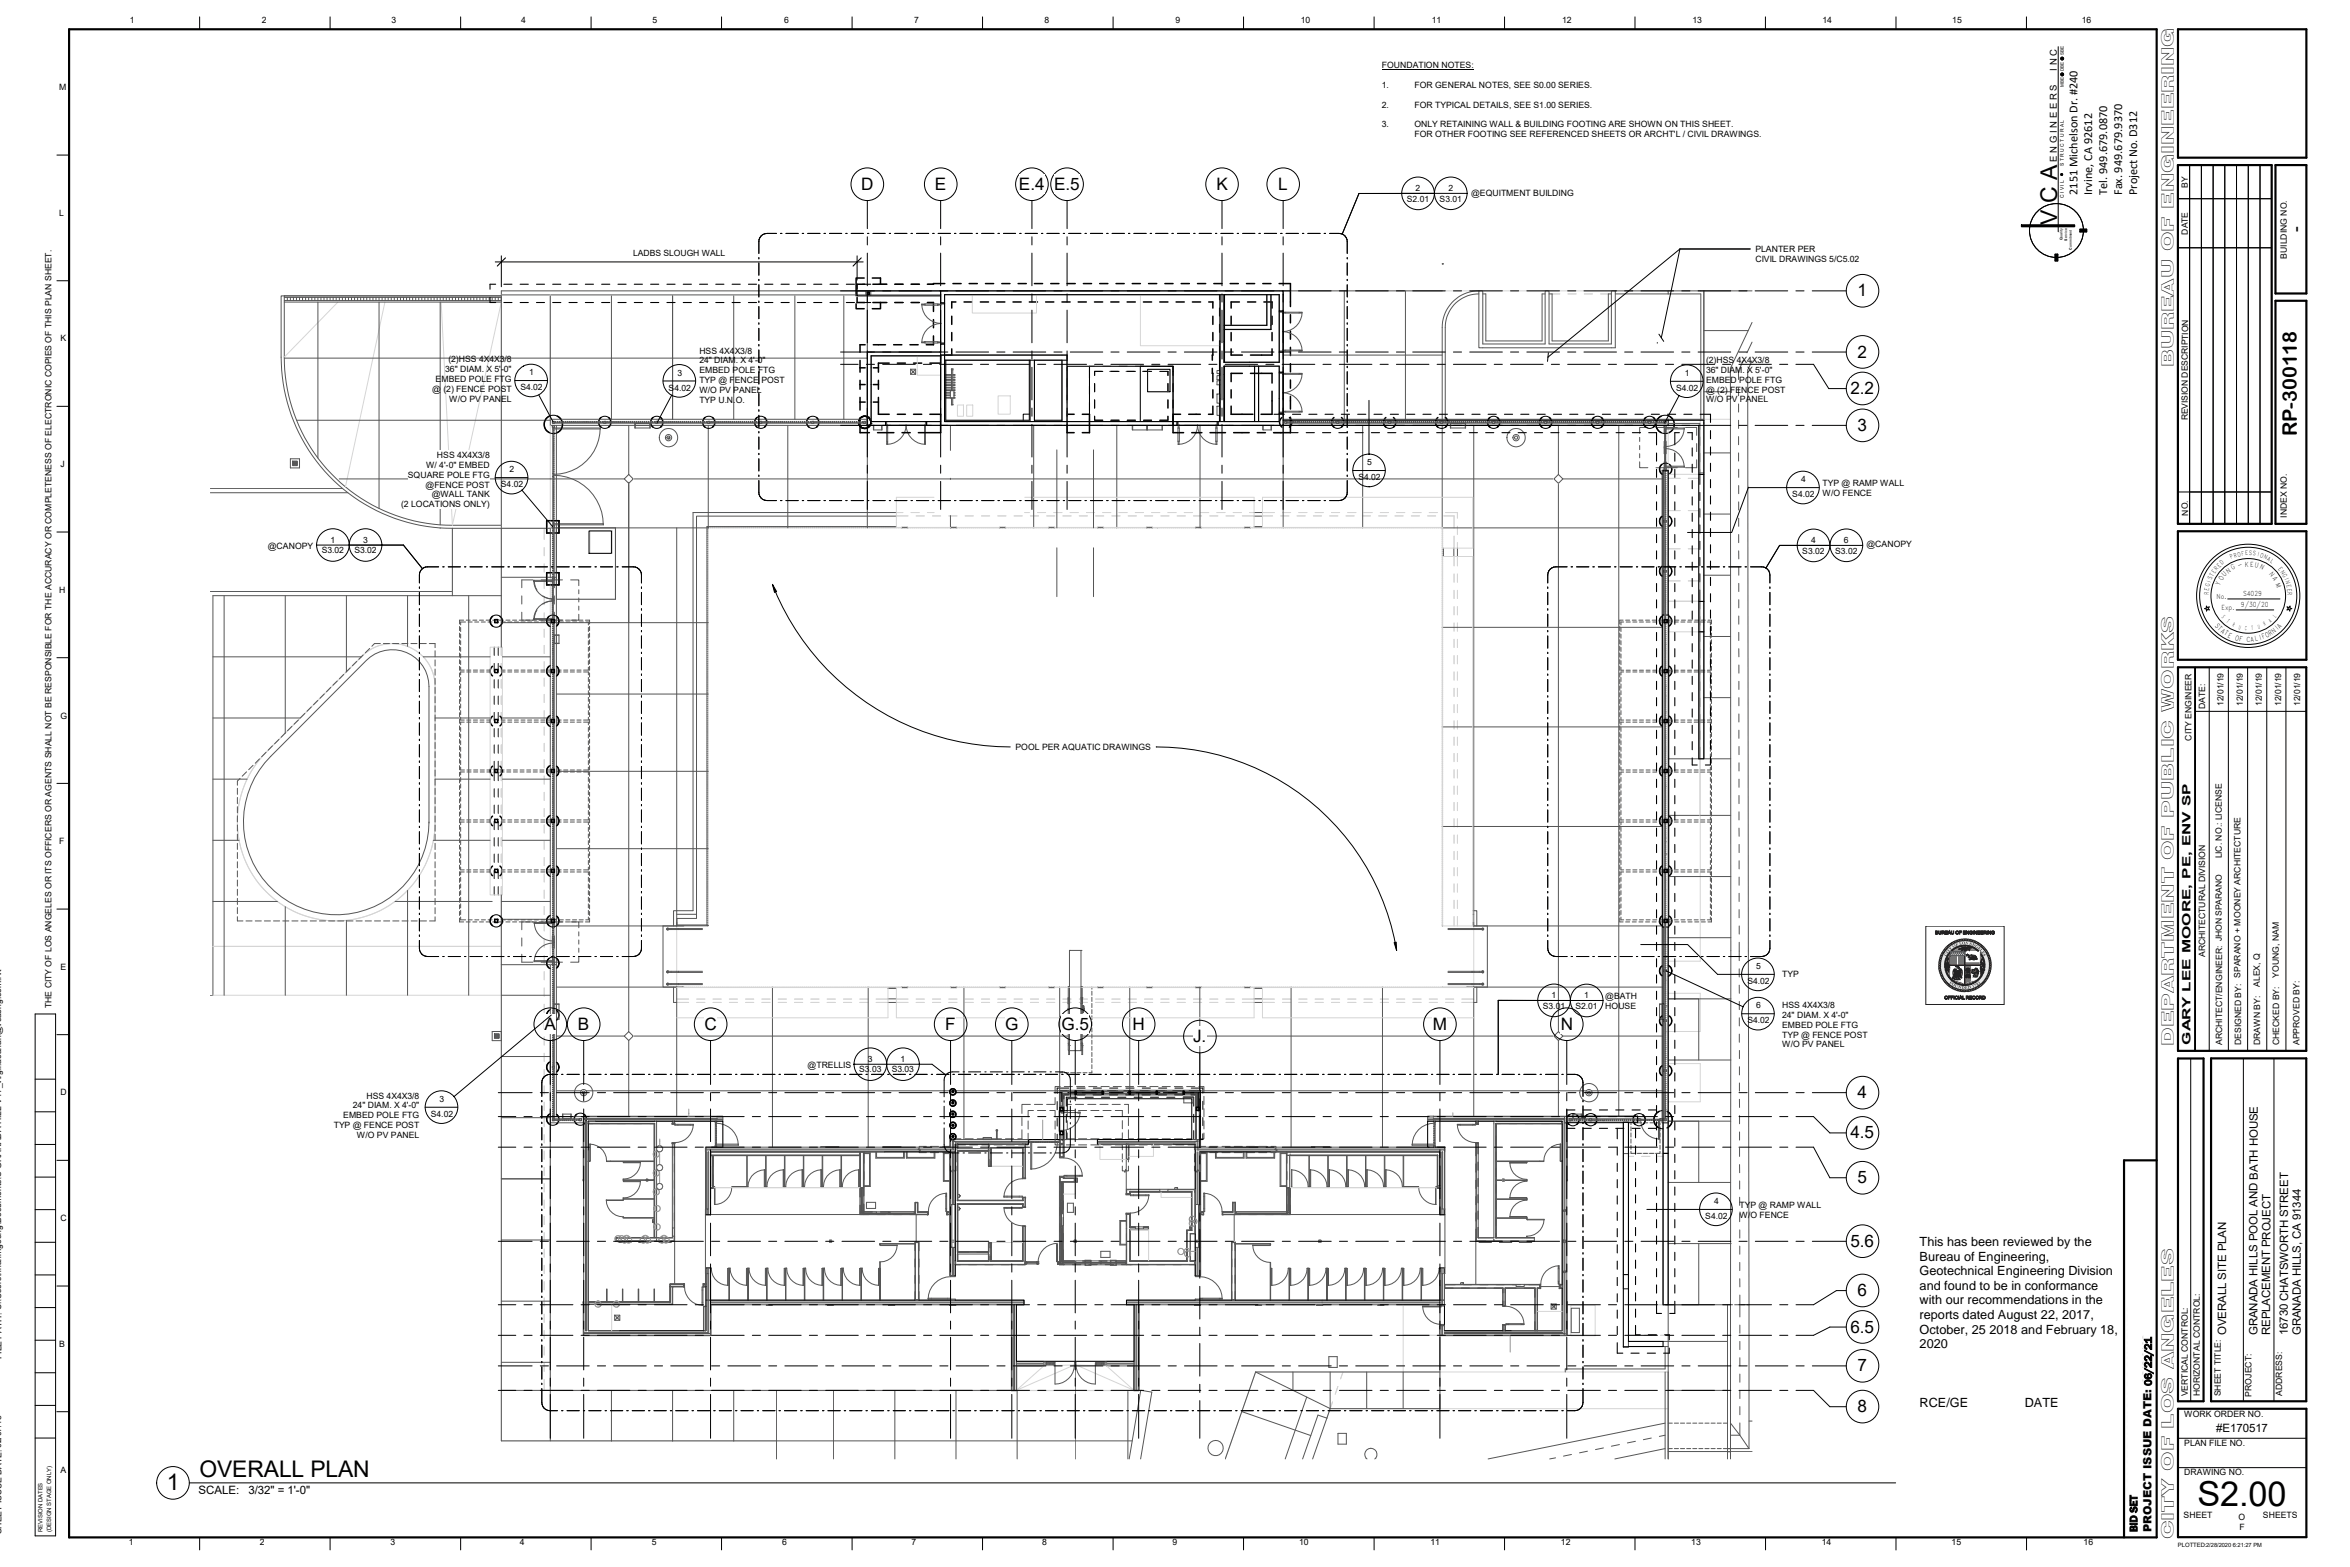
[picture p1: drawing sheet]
<svg xmlns="http://www.w3.org/2000/svg" width="914mm" height="610mm" viewBox="0 0 914 610" stroke-linecap="round" stroke-linejoin="round" font-family="sans-serif">
<defs><g id="words">
<text font-size="13.4" x="855" y="586">S2.00</text>
<text font-size="9" x="800.4" y="87.5" transform="rotate(-90 800.4 87.5)">V C A</text>
<g font-size="8.9">
<text x="77.6" y="574.8">OVERALL PLAN</text>
<text x="64.9" y="579.6">1</text>
</g>
<text font-size="7.8" x="893.8" y="169.7" transform="rotate(-90 893.8 169.7)">RP-300118</text>
<g font-size="6.7">
<text x="335.1" y="73.9">D</text>
<text x="363.8" y="73.9">E</text>
<text x="396.5" y="73.9">E.4</text>
<text x="410.2" y="73.9">E.5</text>
<text x="473.3" y="73.9">K</text>
<text x="497.4" y="73.9">L</text>
<text x="895.5" y="90.4" transform="rotate(-90 895.5 90.4)">-</text>
<text x="722.8" y="115.3">1</text>
<text x="722.8" y="139.1">2</text>
<text x="845.8" y="143" transform="rotate(-90 845.8 143)">BUREAU OF ENGINEERING</text>
<text x="720" y="153.3">2.2</text>
<text x="722.8" y="167.6">3</text>
<text x="211.9" y="400.6">A</text>
<text x="224.9" y="400.6">B</text>
<text x="274.1" y="400.6">C</text>
<text x="367.8" y="400.6">F</text>
<text x="391.1" y="400.6">G</text>
<text x="413" y="400.6">G.5</text>
<text x="440.7" y="400.6">H</text>
<text x="557.5" y="400.6">M</text>
<text x="607.3" y="400.6">N</text>
<text x="464.2" y="405.5">J.</text>
<text x="845.8" y="406.8" transform="rotate(-90 845.8 406.8)">DEPARTMENT OF PUBLIC WORKS</text>
<text x="722.8" y="427.2">4</text>
<text x="720" y="442.9">4.5</text>
<text x="722.8" y="460.3">5</text>
<text x="720" y="485.1">5.6</text>
<text x="722.8" y="504.2">6</text>
<text x="720" y="518.4">6.5</text>
<text x="722.8" y="533.5">7</text>
<text x="722.8" y="549.4">8</text>
<text x="845.8" y="598.8" transform="rotate(-90 845.8 598.8)">CITY OF LOS ANGELES</text>
</g>
<g font-size="4.9">
<text x="746.9" y="484.7">This has been reviewed by the</text>
<text x="746.9" y="490.4">Bureau of Engineering,</text>
<text x="746.9" y="496.1">Geotechnical Engineering Division</text>
<text x="746.9" y="501.8">and found to be in conformance</text>
<text x="746.9" y="507.5">with our recommendations in the</text>
<text x="746.9" y="513.1">reports dated August 22, 2017,</text>
<text x="746.9" y="518.8">October, 25 2018 and February 18,</text>
<text x="746.9" y="524.5">2020</text>
<text x="746.9" y="547.2">RCE/GE</text>
<text x="787.8" y="547.2">DATE</text>
</g>
<g font-size="4.8">
<text x="808.3" y="75.9" transform="rotate(-90 808.3 75.9)">2151 Michelson Dr. #240</text>
<text x="814.1" y="75.9" transform="rotate(-90 814.1 75.9)">Irvine, CA 92612</text>
<text x="820" y="75.9" transform="rotate(-90 820 75.9)">Tel. 949.679.0870</text>
<text x="825.8" y="75.9" transform="rotate(-90 825.8 75.9)">Fax. 949.679.9370</text>
<text x="831.6" y="75.9" transform="rotate(-90 831.6 75.9)">Project No. D312</text>
</g>
<g font-size="4.5">
<text x="866.2" y="519.4" transform="rotate(-90 866.2 519.4)">OVERALL SITE PLAN</text>
<text x="878.4" y="519.4" transform="rotate(-90 878.4 519.4)">GRANADA HILLS POOL AND BATH HOUSE</text>
<text x="883.3" y="519.4" transform="rotate(-90 883.3 519.4)">REPLACEMENT PROJECT</text>
<text x="890.3" y="519.4" transform="rotate(-90 890.3 519.4)">16730 CHATSWORTH STREET</text>
<text x="895.2" y="519.4" transform="rotate(-90 895.2 519.4)">GRANADA HILLS, CA 91344</text>
<text x="862.3" y="556.9">#E170517</text>
<text x="77.3" y="581.1">SCALE:</text>
<text x="96.7" y="581.1">3/32&quot; = 1'-0&quot;</text>
</g>
<g font-size="4.4">
<text x="852.4" y="406.4" transform="rotate(-90 852.4 406.4)">GARY LEE MOORE, PE, ENV SP</text>
<text x="831" y="596" transform="rotate(-90 831 596)">100% CONSTRUCTION DOCUMENTS</text>
<text x="837.2" y="596" transform="rotate(-90 837.2 596)">PROJECT ISSUE DATE: 12/01/19</text>
</g>
<g font-size="4.2">
<text x="837.2" y="539.1" transform="rotate(-90 837.2 539.1)">06/22/21</text>
<text x="831.6" y="596" transform="rotate(-90 831.6 596)">BID SET</text>
</g>
<g font-size="3.7">
<text x="800.3" y="27.6" transform="rotate(-90 800.3 27.6)">I N C</text>
<text x="800.3" y="62.9" transform="rotate(-90 800.3 62.9)">E N G I N E E R S</text>
</g>
<g font-size="3.4">
<text x="50.5" y="9.1">1</text>
<text x="101.9" y="9.1">2</text>
<text x="152.4" y="9.1">3</text>
<text x="202.8" y="9.1">4</text>
<text x="253.9" y="9.1">5</text>
<text x="305.1" y="9.1">6</text>
<text x="355.8" y="9.1">7</text>
<text x="406.4" y="9.1">8</text>
<text x="457.4" y="9.1">9</text>
<text x="506.2" y="9.1">10</text>
<text x="557.1" y="9.1">11</text>
<text x="607.8" y="9.1">12</text>
<text x="658.6" y="9.1">13</text>
<text x="709.2" y="9.1">14</text>
<text x="759.7" y="9.1">15</text>
<text x="810" y="9.1">16</text>
<text x="537.7" y="26.6">FOUNDATION NOTES:</text>
<text x="23" y="35.1">M</text>
<text x="537.7" y="34.2">1.</text>
<text x="550.4" y="34.2">FOR GENERAL NOTES, SEE S0.00 SERIES.</text>
<text x="537.7" y="41.9">2.</text>
<text x="550.4" y="41.9">FOR TYPICAL DETAILS, SEE S1.00 SERIES.</text>
<text x="537.7" y="49.6">3.</text>
<text x="550.4" y="53.4">FOR OTHER FOOTING SEE REFERENCED SHEETS OR ARCHT'L / CIVIL DRAWINGS.</text>
<text x="550.4" y="49.6">ONLY RETAINING WALL &amp; BUILDING FOOTING ARE SHOWN ON THIS SHEET.</text>
<text x="572.4" y="76.3">@EQUITMENT BUILDING</text>
<text x="23" y="84">L</text>
<text x="683" y="98">PLANTER PER</text>
<text x="683" y="101.8">CIVIL DRAWINGS 5/C5.02</text>
<text x="889.8" y="100.6" transform="rotate(-90 889.8 100.6)">BUILDING NO.</text>
<text x="23.5" y="132.8">K</text>
<text x="272.1" y="137.5">HSS 4X4X3/8</text>
<text x="174.5" y="140.9">(2)HSS 4X4X3/8</text>
<text x="272.1" y="141.4">24&quot; DIAM. X 4'-0&quot;</text>
<text x="663.8" y="141.2">(2)HSS 4X4X3/8</text>
<text x="169.5" y="148.6">EMBED POLE FTG</text>
<text x="173.3" y="144.8">36&quot; DIAM. X 5'-</text>
<text x="196" y="144.8">0&quot;</text>
<text x="272.1" y="145.2">EMBED POLE FTG</text>
<text x="272.1" y="149.1">TYP @ FENCE POST</text>
<text x="663.8" y="145.1">36&quot; DIAM. X 5'-0&quot;</text>
<text x="663.8" y="148.9">EMBED POLE FTG</text>
<text x="168.2" y="152.4">@ (2) FENCE POST</text>
<text x="272.1" y="152.9">W/O PV PANEL</text>
<text x="663.8" y="152.7">@ (2) FENCE POST</text>
<text x="174.8" y="156.3">W/O PV PANEL</text>
<text x="272.1" y="156.7">TYP U.N.O.</text>
<text x="663.8" y="156.5">W/O PV PANEL</text>
<text x="170" y="178.2">HSS 4X4X3/8</text>
<text x="23.5" y="181.7">J</text>
<text x="158.7" y="185.8">SQUARE POLE FTG</text>
<text x="165.8" y="182">W/ 4'-</text>
<text x="174.6" y="182">0&quot; EMBED</text>
<text x="165.6" y="189.7">@FENCE POST</text>
<text x="709.2" y="189.1">TYP @ RAMP WALL</text>
<text x="156.1" y="197.4">(2 LOCATIONS ONLY)</text>
<text x="168" y="193.5">@WALL TANK</text>
<text x="709.2" y="193">W/O FENCE</text>
<text x="889.8" y="201.4" transform="rotate(-90 889.8 201.4)">INDEX NO.</text>
<text x="104.2" y="213.5">@CANOPY</text>
<text x="726.3" y="212.8">@CANOPY</text>
<text x="23" y="230.6">H</text>
<text x="858.1" y="275.8" transform="rotate(-90 858.1 275.8)">DATE:</text>
<text x="23.5" y="279.5">G</text>
<text x="395.1" y="291.7">POOL PER AQUATIC DRAWINGS</text>
<text x="852.7" y="288.1" transform="rotate(-90 852.7 288.1)">CITY ENGINEER</text>
<text x="23" y="328.4">F</text>
<text x="864.5" y="334" transform="rotate(-90 864.5 334)">LIC. NO.: LICENSE</text>
<text x="23.5" y="377.3">E</text>
<text x="858.1" y="372.4" transform="rotate(-90 858.1 372.4)">ARCHITECTURAL DIVISION</text>
<text x="693.5" y="380.2">TYP</text>
<text x="879.3" y="383.9" transform="rotate(-90 879.3 383.9)">ALEX, Q</text>
<text x="886.7" y="380.3" transform="rotate(-90 886.7 380.3)">YOUNG, NAM</text>
<text x="624.6" y="388.5">@BATH</text>
<text x="20" y="392.2" transform="rotate(-90 20 392.2)">THE CITY OF LOS ANGELES OR ITS OFFICERS OR AGENTS SHALL NOT BE RESPONSIBLE FOR THE ACCURACY OR COMPLETENESS OF ELECTRONIC COPIES OF THIS PLAN SHEET.</text>
<text x="624.6" y="392.4">HOUSE</text>
<text x="693.5" y="392.1">HSS 4X4X3/8</text>
<text x="693.5" y="396">24&quot; DIAM. X 4'-0&quot;</text>
<text x="693.5" y="399.8">EMBED POLE FTG</text>
<text x="693.5" y="403.6">TYP @ FENCE POST</text>
<text x="693.5" y="407.5">W/O PV PANEL</text>
<text x="864.6" y="406.6" transform="rotate(-90 864.6 406.6)">ARCHITECT/ENGINEER: JHON SPARANO</text>
<text x="872" y="406.6" transform="rotate(-90 872 406.6)">DESIGNED BY: SPARANO + MOONEY ARCHITECTURE</text>
<text x="879.5" y="406.6" transform="rotate(-90 879.5 406.6)">DRAWN BY:</text>
<text x="886.8" y="406.6" transform="rotate(-90 886.8 406.6)">CHECKED BY:</text>
<text x="894.8" y="406.6" transform="rotate(-90 894.8 406.6)">APPROVED BY:</text>
<text x="314.2" y="415.3">@TRELLIS</text>
<text x="23.5" y="426.2">D</text>
<text x="137.3" y="431.2">24&quot; DIAM. X 4'-0&quot;</text>
<text x="142.6" y="427.4">HSS 4X4X3/8</text>
<text x="133.6" y="435">EMBED POLE FTG</text>
<text x="129.8" y="438.9">TYP @ FENCE POST</text>
<text x="138.9" y="442.7">W/O PV PANEL</text>
<text x="676.9" y="469.9">TYP @ RAMP WALL</text>
<text x="676.9" y="473.8">W/O FENCE</text>
<text x="23.5" y="475">C</text>
<text x="23" y="523.9">B</text>
<text x=".6" y="528.7" transform="rotate(-90 .6 528.7)">FILE PATH: C:\Users\hnahmgoong\Documents\S-GRANADA HILL-V17_virgil.aoanan@vcaeng.com.rvt</text>
<text x="851.2" y="543.3" transform="rotate(-90 851.2 543.3)">VERTICAL CONTROL:</text>
<text x="856" y="543.3" transform="rotate(-90 856 543.3)">HORIZONTAL CONTROL:</text>
<text x="864.1" y="543.3" transform="rotate(-90 864.1 543.3)">SHEET TITLE:</text>
<text x="876.1" y="543.3" transform="rotate(-90 876.1 543.3)">PROJECT:</text>
<text x="887.9" y="543.1" transform="rotate(-90 887.9 543.1)">ADDRESS:</text>
<text x="849.9" y="551.1">WORK ORDER NO.</text>
<text x="849.9" y="562.5">PLAN FILE NO.</text>
<text x="23.5" y="572.9">A</text>
<text x="849.9" y="574">DRAWING NO.</text>
<text x="849.7" y="590.6">SHEET</text>
<text x="871" y="591.2">O</text>
<text x="880.5" y="590.6">SHEETS</text>
<text x=".6" y="596.9" transform="rotate(-90 .6 596.9)">SHEET ISSUE DATE:02/07/18</text>
<text x="871.3" y="595.1">F</text>
<text x="50.1" y="601.2">1</text>
<text x="101.1" y="601.2">2</text>
<text x="152" y="601.2">3</text>
<text x="202.3" y="601.2">4</text>
<text x="253.6" y="601.2">5</text>
<text x="304.4" y="601.2">6</text>
<text x="354.7" y="601.2">7</text>
<text x="405.5" y="601.2">8</text>
<text x="456.3" y="601.2">9</text>
<text x="505.5" y="601.2">10</text>
<text x="556.6" y="601.2">11</text>
<text x="607.4" y="601.2">12</text>
<text x="658.1" y="601.2">13</text>
<text x="708.9" y="601.2">14</text>
<text x="759.4" y="601.2">15</text>
<text x="810.8" y="601.2">16</text>
</g>
<g font-size="3.3">
<text x="550.8" y="74.4">2</text>
<text x="563.6" y="74.4">2</text>
<text x="851.4" y="73" transform="rotate(-90 851.4 73)">BY</text>
<text x="547.4" y="78.4">S2.01</text>
<text x="560.2" y="78.4">S3.01</text>
<text x="851.4" y="91.3" transform="rotate(-90 851.4 91.3)">DATE</text>
<text x="246.4" y="99.6">LADBS SLOUGH WALL</text>
<text x="206" y="146">1</text>
<text x="263.6" y="146.1">3</text>
<text x="655.6" y="146.3">1</text>
<text x="202.5" y="151.9">S4.02</text>
<text x="260.2" y="152">S</text>
<text x="262.4" y="152">4.02</text>
<text x="652.2" y="152.1">S4.02</text>
<text x="851.3" y="163.6" transform="rotate(-90 851.3 163.6)">REVISION DESCRIPTION</text>
<text x="198.3" y="183.7">2</text>
<text x="532" y="181">5</text>
<text x="194.9" y="189.6">S4.02</text>
<text x="528.6" y="186.9">S</text>
<text x="530.8" y="186.9">4.02</text>
<text x="700.8" y="187.6">4</text>
<text x="697.4" y="193.5">S4.02</text>
<text x="851.4" y="200.6" transform="rotate(-90 851.4 200.6)">NO.</text>
<text x="125.2" y="215.2">S3.02</text>
<text x="128.6" y="211.2">1</text>
<text x="137.9" y="215.2">S3.02</text>
<text x="141.3" y="211.2">3</text>
<text x="701.3" y="215.4">S3.02</text>
<text x="704.7" y="211.3">4</text>
<text x="714.1" y="215.4">S3.02</text>
<text x="717.5" y="211.3">6</text>
<text x="865.2" y="274.7" transform="rotate(-90 865.2 274.7)">12/01/19</text>
<text x="872.7" y="274.7" transform="rotate(-90 872.7 274.7)">12/01/19</text>
<text x="880.1" y="274.7" transform="rotate(-90 880.1 274.7)">12/01/19</text>
<text x="887.6" y="274.7" transform="rotate(-90 887.6 274.7)">12/01/19</text>
<text x="895" y="274.7" transform="rotate(-90 895 274.7)">12/01/19</text>
<text x="683.3" y="377">5</text>
<text x="679.9" y="382.9">S4.02</text>
<text x="603.7" y="388.4">1</text>
<text x="616.4" y="388.4">1</text>
<text x="600.3" y="392.4">S3.01</text>
<text x="613" y="392.4">S2.01</text>
<text x="683.3" y="392.3">6</text>
<text x="679.9" y="398.1">S4.02</text>
<text x="337.7" y="413.2">3</text>
<text x="350.4" y="413.2">1</text>
<text x="334.3" y="417.2">S3.03</text>
<text x="347" y="417.2">S3.03</text>
<text x="171.1" y="428.7">3</text>
<text x="167.6" y="434.6">S4.02</text>
<text x="667" y="468.4">4</text>
<text x="663.5" y="474.3">S4.02</text>
</g>
<g font-size="2.7">
<text x="868.6" y="221.8" transform="rotate(-26 868.6 221.8)">G</text>
<text x="871" y="220.9" transform="rotate(-20 871 220.9)">-</text>
<text x="873.4" y="220.5">K E</text>
<text x="877.1" y="220.5" transform="rotate(12 877.1 220.5)">U</text>
<text x="879.1" y="220.9" transform="rotate(28 879.1 220.9)">N</text>
<text x="864.7" y="226.1" transform="rotate(-60 864.7 226.1)">O</text>
<text x="865.6" y="224.6" transform="rotate(-45 865.6 224.6)">U</text>
<text x="867" y="223.4" transform="rotate(-35 867 223.4)">N</text>
<text x="882.8" y="223.1" transform="rotate(53 882.8 223.1)">N</text>
<text x="884.2" y="224.9" transform="rotate(61 884.2 224.9)">A</text>
<text x="885.4" y="227.2" transform="rotate(69 885.4 227.2)">M</text>
<text x="862.5" y="232.9">No.</text>
<text x="863.8" y="228.1" transform="rotate(-68 863.8 228.1)">Y</text>
<text x="872.8" y="231.9">S4029</text>
<text x="864.4" y="237.2">Exp.</text>
<text x="871.9" y="236.3">9/30/20</text>
<text x="861.7" y="243.6" transform="rotate(48 861.7 243.6)">S</text>
<text x="862.8" y="244.8" transform="rotate(43 862.8 244.8)">T</text>
<text x="863.9" y="245.8" transform="rotate(37 863.9 245.8)">A</text>
<text x="886.4" y="245.2" transform="rotate(-42 886.4 245.2)">I</text>
<text x="887.1" y="244.6" transform="rotate(-48 887.1 244.6)">A</text>
<text x="865.3" y="246.8" transform="rotate(32 865.3 246.8)">T</text>
<text x="866.6" y="247.7" transform="rotate(27 866.6 247.7)">E</text>
<text x="869.4" y="248.8" transform="rotate(16 869.4 248.8)">O</text>
<text x="871.1" y="249.3" transform="rotate(11 871.1 249.3)">F</text>
<text x="874.2" y="249.7">C</text>
<text x="875.7" y="249.7" transform="rotate(-5 875.7 249.7)">A</text>
<text x="877.4" y="249.5" transform="rotate(-10 877.4 249.5)">L</text>
<text x="879.5" y="249" transform="rotate(-16 879.5 249)">I</text>
<text x="880.5" y="248.8" transform="rotate(-21 880.5 248.8)">F</text>
<text x="881.9" y="248.2" transform="rotate(-26 881.9 248.2)">O</text>
<text x="883.3" y="247.4" transform="rotate(-32 883.3 247.4)">R</text>
<text x="884.7" y="246.5" transform="rotate(-37 884.7 246.5)">N</text>
</g>
<g font-size="2.3">
<text x="863.6" y="220.9" transform="rotate(-45 863.6 220.9)">E</text>
<text x="864.6" y="220" transform="rotate(-40 864.6 220)">D</text>
<text x="868.1" y="217.6" transform="rotate(-24 868.1 217.6)">P</text>
<text x="869.4" y="217" transform="rotate(-19 869.4 217)">R</text>
<text x="870.7" y="216.5" transform="rotate(-13 870.7 216.5)">O</text>
<text x="872.2" y="216.2" transform="rotate(-8 872.2 216.2)">F</text>
<text x="873.6" y="216.1" transform="rotate(-3 873.6 216.1)">E</text>
<text x="875" y="216" transform="rotate(3 875 216)">S</text>
<text x="876.5" y="216.1" transform="rotate(8 876.5 216.1)">S</text>
<text x="878.3" y="216.4" transform="rotate(13 878.3 216.4)">I</text>
<text x="879.2" y="216.7" transform="rotate(19 879.2 216.7)">O</text>
<text x="880.6" y="217.2" transform="rotate(24 880.6 217.2)">N</text>
<text x="881.8" y="217.8" transform="rotate(29 881.8 217.8)">A</text>
<text x="883.2" y="218.5" transform="rotate(35 883.2 218.5)">L</text>
<text x="886.4" y="221.3" transform="rotate(51 886.4 221.3)">E</text>
<text x="860.2" y="226.7" transform="rotate(-72 860.2 226.7)">I</text>
<text x="860.5" y="225.7" transform="rotate(-67 860.5 225.7)">S</text>
<text x="861.1" y="224.5" transform="rotate(-61 861.1 224.5)">T</text>
<text x="861.8" y="223.2" transform="rotate(-56 861.8 223.2)">E</text>
<text x="862.6" y="222" transform="rotate(-51 862.6 222)">R</text>
<text x="887.3" y="222.4" transform="rotate(56 887.3 222.4)">N</text>
<text x="888" y="223.6" transform="rotate(61 888 223.6)">G</text>
<text x="888.9" y="225.3" transform="rotate(67 888.9 225.3)">I</text>
<text x="889.2" y="226.2" transform="rotate(72 889.2 226.2)">N</text>
<text x="889.6" y="227.6" transform="rotate(78 889.6 227.6)">E</text>
<text x="859.5" y="231.4" transform="rotate(-88 859.5 231.4)">R</text>
<text x="859.5" y="229.9" transform="rotate(-83 859.5 229.9)">E</text>
<text x="859.7" y="228.5" transform="rotate(-78 859.7 228.5)">G</text>
<text x="889.9" y="229" transform="rotate(83 889.9 229)">E</text>
<text x="890.1" y="230.4" transform="rotate(88 890.1 230.4)">R</text>
<text x="16.6" y="595.9" transform="rotate(-90 16.6 595.9)">REVISION DATES</text>
<text x="19.9" y="595.9" transform="rotate(-90 19.9 595.9)">(DESIGN STAGE ONLY)</text>
<text x="847.5" y="601.9">PLOTTED:2/28/2020 6:21:27 PM</text>
</g>
<g font-size="2.1">
<text x="864.3" y="240.2" transform="rotate(48 864.3 240.2)">S</text>
<text x="866.2" y="242" transform="rotate(38 866.2 242)">T</text>
<text x="868.4" y="243.5" transform="rotate(27 868.4 243.5)">R</text>
<text x="870.8" y="244.5" transform="rotate(16 870.8 244.5)">U</text>
<text x="873.4" y="245.1" transform="rotate(5 873.4 245.1)">C</text>
<text x="878.7" y="244.6" transform="rotate(-16 878.7 244.6)">U</text>
<text x="881.2" y="243.7" transform="rotate(-27 881.2 243.7)">R</text>
<text x="883.4" y="242.4" transform="rotate(-38 883.4 242.4)">A</text>
<text x="885.4" y="240.5" transform="rotate(-49 885.4 240.5)">L</text>
</g>
<g font-size="1.9">
<text x="803" y="64.5" transform="rotate(-90 803 64.5)">S T R U C T U R A L</text>
<text x="803" y="77" transform="rotate(-90 803 77)">C I V I L</text>
</g>
<g font-size="1.8">
<text x="803" y="21.4" transform="rotate(-90 803 21.4)">SBE</text>
<text x="803" y="27.7" transform="rotate(-90 803 27.7)">DBE</text>
<text x="803" y="33.9" transform="rotate(-90 803 33.9)">MBE</text>
<text x="753" y="363.4">BUREAU OF ENGINEERING</text>
</g>
<text font-size="1.8" fill="#231f20" x="756.6" y="388.7">OFFICIAL RECORD</text>
<g font-size="1.4">
<text x="802.6" y="93.3" transform="rotate(-90 802.6 93.3)">Quality</text>
<text x="804.3" y="93.6" transform="rotate(-90 804.3 93.6)">Service</text>
<text x="806.1" y="97.1" transform="rotate(-90 806.1 97.1)">Commitment</text>
</g>
</g></defs>
<g fill="none" stroke="#656565" stroke-width=".39">
<path d="M337.5 114v.1M338 113.5v.1M215 166.2h.1M215.7 165.5l-.1 .1M218.5 164l-.2 .1M222.3 164l-.1 .1M228.5 164l-.2 .2M232.3 164l-.1 .1M237.1 164.3h.1M238.6 164l-.1 .1M242.4 164h-.1M248.6 164l-.1 .1"/>
<path d="M252.4 164l-.1 .1M257.3 164.1l-.1 .2M263.4 164.2v.1M267.3 164.2l-.1 .1M268.7 164h.1M272.5 164h.1M277.5 164l-.1 .1M283.7 164.1l-.2 .2M287.5 164l-.1 .2M293.7 164.2l-.1 .1M297.7 164h-.1M303.9 164l-.2 .1"/>
<path d="M307.7 164l-.1 .1M313.9 164l-.2 .2M318.7 164.2v.1M322.6 164.2l-.1 .1M324 164h.1M327.8 164h.1M332.6 164.2v.1M334.1 164h-.1M500 163.9l-.1 .1M503.6 164.1l-.2 .2M505 164h.1M509.7 164.2v.1"/>
<path d="M513.5 164.2v.1M515 164h-.1M518.8 164h.1M523.8 164l-.2 .2M529.9 164.1l-.1 .2M533.8 164.1l-.2 .1M539.9 164.2l-.1 .1M543.9 164h.1M550.2 164l-.2 .1M554 164l-.2 .1M560.2 164l-.2 .2M565 164.2l-.1 .1"/>
<path d="M568.8 164.2l-.1 .1M570.3 164h-.1M574.1 164h.1M578.8 164.2v.1M580.3 164h-.1M585.2 164.1l-.1 .1M589.1 164l-.2 .2M595.2 164.1l-.1 .2M599.1 164.1l-.2 .2M605.5 164l-.2 .1M609.3 164l-.2 .1M615.4 164l-.1 .2"/>
<path d="M619.3 164l-.2 .1M624.2 164.1l-.2 .2M625.5 164h.1M630.3 164.3h.1M634.1 164.2v.1M635.6 164h-.1M639.4 164h.1M644.2 164.2l-.1 .1M645.7 164h-.1M647.6 165.9h-.1M647.9 165.5h.1M647.6 182.2h-.1"/>
<path d="M647.7 181.9v.1M647.9 185.6h.1M648 195.6l-.1 .1M648 191.7l-.1 .2M215 206.5h.1M215.1 212.6l-.1 .1M215.1 216.5h-.1M215.2 211.2h.1M648.1 205.5l-.1 .2M648.1 201.7l-.1 .1M648.2 215.5l-.2 .1M648.2 211.7l-.1 .1"/>
<path d="M215.1 222.6l-.1 .1M647.6 222.3l-.1 .1M648 225.7v.1M648.1 235.7l-.1 .1M648.1 231.9l-.1 .1M648.1 221.8v.1M215 241.6l-.1 .1M215 242.8v.1M215 256.7h.1M215.1 252.8l-.1 .1M215.3 251.4h-.1M215.3 247.6h.1"/>
<path d="M215.3 241.3h.1M648 255.9h.1M648 242h.1M648 252.1h.1M648.2 246.8h.1M648.3 250.6l-.1 .1M648.3 241.7v.1M215.3 267.7l-.2 .1M215.3 261.4l-.1 .1M215.3 277.7l-.1 .1M215.3 271.5l-.2 .2M215.7 261h-.1"/>
<path d="M647.6 261.3l-.1 .1M648.2 260.7h.1M648.3 270.7l-.2 .1M648.3 276.9l-.1 .1M648.3 266.9l-.2 .1M215.1 281.7l-.1 .2M215.2 287.9l-.1 .1M215.2 291.7l-.2 .1M215.3 297.9l-.2 .1M648.1 290.9l-.1 .2M648.2 280.8l-.1 .1M648.2 287.1l-.2 .1"/>
<path d="M648.3 297.1l-.2 .1M648.3 280.7v.1M215 301.9v.1M215.1 311.9l-.1 .1M215.1 308.1l-.1 .1M215.2 318.1l-.2 .1M648 301.1v.1M648 311.1v.1M648.1 307.3l-.1 .1M648.1 317.3l-.1 .1M648.3 305.9h.1M215 332.1h.1"/>
<path d="M215 328.3h.1M215.2 336.8h.1M215.3 323h-.1M215.3 326.8l-.1 .1M648 327.5h.1M648 337.5h.1M648.3 336l-.1 .1M648.3 322.2h-.1M648.3 332.2h.1M648.3 326l-.2 .1M215 358.4l-.1 .1M215.2 346.9l-.1 .1"/>
<path d="M215.3 356.9l-.2 .1M215.3 353.1l-.1 .1M215.3 343.1l-.2 .1M215.6 357.8l-.1 .1M647.6 358.1h-.1M647.7 357.8v.1M648.2 342.3l-.1 .2M648.2 346.2l-.2 .1M648.3 352.3l-.2 .1M648.3 356.2l-.2 .1M215.2 377.1l-.1 .1M215.7 366.5l-.1 .2"/>
<path d="M647.7 378l-.1 .1M648.1 366.4l-.1 .1M648.1 362.5l-.1 .2M648.2 376.3l-.2 .2M648.2 372.5l-.2 .2M648.3 377.4h.1M215.1 397.3l-.1 .1M215.3 387.1l-.2 .1M215.3 393.3l-.1 .1M215.3 383.2l-.1 .2M647.6 397l-.1 .1M647.9 396.7h-.1"/>
<path d="M648 386.5v.1M648 382.7v.1M648.1 392.7l-.1 .1M648.3 381.3h-.1M648.3 391.3h.1M215.2 403.4l-.1 .2M215.2 407.3l-.2 .1M215.3 413.4l-.2 .2M215.3 418.4l-.1 .1M647.8 416.9h-.1M648 412.9h.1M648.3 401.4l-.2 .1"/>
<path d="M648.3 407.6l-.1 .1M648.3 411.4l-.1 .1M648.3 417.7h-.1M648.3 416.4h.1M215.1 433.7l-.1 .1M215.3 422.2l-.2 .2M215.3 432.3l-.1 .1M215.3 428.5h-.1M216.8 435.8l-.1 .1M222.9 435.9h.1M370.5 429.1h.1M370.5 437.9h.1"/>
<path d="M370.8 428.7v.1M370.9 437.5h.1M370.9 433.7h-.1M371.1 433.5h.1M412.5 431v.1M412.8 430.8l-.1 .1M412.8 431.9v.1M413.7 431.1l-.1 .1M610.5 435.3h.1M610.6 435.2h.1M615 435.8l-.1 .1M618.7 435.9v.1"/>
<path d="M619.3 435.3v.1M623.7 435.9h.1M625.3 435.7l-.2 .1M629.1 435.7h-.1M635.3 435.7l-.2 .1M648 423h.1M648 432.9v.1M648.3 431.5l-.1 .1M648.3 421.5l-.1 .1M648.3 427.7h.1M585.3 459.3l-.1 .1M412.7 491.2h.1"/>
<path d="M413 490.9h.1M408.7 530.3l-.4 .4M410 530.3l-.5 .4M428.8 530.3l-.3 .4"/>
</g>
<g fill="none" stroke="#8d8d8d" stroke-width=".39">
<path d="M275.1 219.3h.4M275.1 218.5h.4M275.1 217.8h.4M275.1 217h.4M275.1 216.2h.4M275.1 215.3h.4M275.1 214.6h.4M275.1 213.8h.4M275.1 213h.4M275.1 212.2h.4M275.1 211.4h.4M275.1 210.6h.4"/>
<path d="M275.1 209.8h.4M275.1 209h.4M275.1 208.2h.4M275.1 207.4h.4M275.1 206.6h.4M275.1 205.9h.4M275.1 205.1h73.7M275.7 204.9v.4M276.5 204.9v.4M277.3 204.9v.4M278.1 204.9v.4M278.9 204.9v.4"/>
<path d="M279.7 204.9v.4M280.5 204.9v.4M281.3 204.9v.4M282.1 204.9v.4M282.9 204.9v.4M283.6 204.9v.4M284.4 204.9v.4M285.2 204.9v.4M286 204.9v.4M286.8 204.9v.4M287.6 204.9v.4M288.4 204.9v.4"/>
<path d="M289.2 204.9v.4M290 204.9v.4M290.8 204.9v.4M291.6 204.9v.4M292.4 204.9v.4M293.2 204.9v.4M294 204.9v.4M294.8 204.9v.4M295.5 204.9v.4M296.3 204.9v.4M297.1 204.9v.4M297.9 204.9v.4"/>
<path d="M298.7 204.9v.4M299.5 204.9v.4M300.3 204.9v.4M301.1 204.9v.4M301.9 204.9v.4M302.7 204.9v.4M303.5 204.9v.4M304.3 204.9v.4M305.1 204.9v.4M305.9 204.9v.4M306.7 204.9v.4M307.5 204.9v.4"/>
<path d="M308.2 204.9v.4M309 204.9v.4M309.8 204.9v.4M310.6 204.9v.4M311.4 204.9v.4M312.2 204.9v.4M313 204.9v.4M313.8 204.9v.4M314.6 204.9v.4M315.4 204.9v.4M316.2 204.9v.4M316.9 204.9v.4"/>
<path d="M317.8 204.9v.4M318.6 204.9v.4M319.4 204.9v.4M320.1 204.9v.4M320.9 204.9v.4M321.7 204.9v.4M322.5 204.9v.4M323.3 204.9v.4M324.1 204.9v.4M324.9 204.9v.4M325.7 204.9v.4M326.5 204.9v.4"/>
<path d="M327.3 204.9v.4M328.1 204.9v.4M328.8 204.9v.4M329.6 204.9v.4M330.5 204.9v.4M331.3 204.9v.4M332 204.9v.4M332.8 204.9v.4M333.6 204.9v.4M334.4 204.9v.4M335.2 204.9v.4M336 204.9v.4"/>
<path d="M336.8 204.9v.4M337.6 204.9v.4M338.4 204.9v.4M339.2 204.9v.4M340 204.9v.4M340.8 204.9v.4M341.5 204.9v.4M342.3 204.9v.4M343.2 204.9v.4M343.9 204.9v.4M344.7 204.9v.4M345.5 204.9v.4"/>
<path d="M346.3 204.9v.4M347.1 204.9v.4M347.9 204.9v.4M348.7 204.9v.4M349.5 205.2v.1M350.3 205.2v.1M350.9 205.2h2.3M350.9 205.3h2.3M351.2 205.1v.3M352 205.1v.3M352.8 205.1v.3M353.4 205.2v.1"/>
<path d="M354.2 205.2v.1M355 205.2v.1M355.9 205.2v.1M356.6 205.2v.1M357.4 205.2v.1M358.2 205.2v.1M359 205.2v.1M359.8 205.2v.1M360.6 205.2v.1M361.4 205.2v.1M362.2 205.2v.1M363 205.2v.1"/>
<path d="M363.8 205.2v.1M364.6 205.2v.1M365.3 205.2v.1M366.1 205.2v.1M366.9 205.2v.1M367.7 205.2v.1M368.5 205.2v.1M369.3 205.2v.1M369.9 205.3h2.4M369.9 205.2h2.4M370.3 205.1v.3M371.1 205.1v.3"/>
<path d="M371.9 205.1v.3M372.5 205.2v.1M373.3 205.2v.1M374.1 205.2v.1M374.9 205.2v.1M375.7 205.2v.1M376.5 205.2v.1M377.2 205.2v.1M378 205.2v.1M378.8 205.2v.1M379.6 205.2v.1M380.4 205.2v.1"/>
<path d="M381.2 205.2v.1M382 205.2v.1M382.8 205.2v.1M383.6 205.2v.1M384.4 205.2v.1M385.2 205.2v.1M386 205.2v.1M386.8 205.2v.1M387.6 205.2v.1M388.4 205.2v.1M388.9 205.2h2.4M388.9 205.3h2.4"/>
<path d="M389.3 205.1v.3M390.1 205.1v.3M390.9 205.1v.3M391.5 205.2v.1M392.3 205.2v.1M393.1 205.2v.1M393.9 205.2v.1M394.7 205.2v.1M395.5 205.2v.1M396.3 205.2v.1M397.1 205.2v.1M397.9 205.2v.1"/>
<path d="M398.7 205.2v.1M399.5 205.2v.1M400.3 205.2v.1M401.1 205.2v.1M401.8 205.2v.1M402.6 205.2v.1M403.4 205.2v.1M404.2 205.2v.1M405 205.2v.1M405.8 205.2v.1M406.6 205.2v.1M407.4 205.2v.1"/>
<path d="M408 205.2h2.3M408 205.3h2.3M408.3 205.1v.3M409.2 205.1v.3M410 205.1v.3M410.5 205.2v.1M411.4 205.2v.1M412.2 205.2v.1M413 205.2v.1M413.7 205.2v.1M414.5 205.2v.1M415.3 205.2v.1"/>
<path d="M416.1 205.2v.1M416.9 205.2v.1M417.7 205.2v.1M418.5 205.2v.1M419.3 205.2v.1M420.1 205.2v.1M420.9 205.2v.1M421.7 205.2v.1M422.4 205.2v.1M423.2 205.2v.1M424.1 205.2v.1M424.9 205.2v.1"/>
<path d="M425.6 205.2v.1M426.4 205.2v.1M427 205.2h2.4M427 205.3h2.4M427.4 205.1v.3M428.2 205.1v.3M429 205.1v.3M429.6 205.2v.1M430.4 205.2v.1M431.2 205.2v.1M432 205.2v.1M432.8 205.2v.1"/>
<path d="M433.6 205.2v.1M434.4 205.2v.1M435.1 205.2v.1M435.9 205.2v.1M436.8 205.2v.1M437.6 205.2v.1M438.3 205.2v.1M439.1 205.2v.1M439.9 205.2v.1M440.7 205.2v.1M441.5 205.2v.1M442.3 205.2v.1"/>
<path d="M443.1 205.2v.1M443.9 205.2v.1M444.7 205.2v.1M445.5 205.2v.1M446 205.2h2.4M446 205.3h2.4M446.4 205.1v.3M447.2 205.1v.3M448 205.1v.3M448.6 205.2v.1M449.5 205.2v.1M450.2 205.2v.1"/>
<path d="M451 205.2v.1M451.8 205.2v.1M452.6 205.2v.1M453.4 205.2v.1M454.2 205.2v.1M455 205.2v.1M455.8 205.2v.1M456.6 205.2v.1M457.4 205.2v.1M458.2 205.2v.1M458.9 205.2v.1M459.7 205.2v.1"/>
<path d="M460.5 205.2v.1M461.3 205.2v.1M462.1 205.2v.1M462.9 205.2v.1M463.7 205.2v.1M464.5 205.2v.1M465.1 205.2h2.3M465.1 205.3h2.3M465.5 205.1v.3M466.3 205.1v.3M467.1 205.1v.3M467.7 205.2v.1"/>
<path d="M468.5 205.2v.1M469.3 205.2v.1M470.1 205.2v.1M470.8 205.2v.1M471.6 205.2v.1M472.4 205.2v.1M473.2 205.2v.1M474 205.2v.1M474.8 205.2v.1M475.6 205.2v.1M476.4 205.2v.1M477.2 205.2v.1"/>
<path d="M478 205.2v.1M478.8 205.2v.1M479.6 205.2v.1M480.4 205.2v.1M481.2 205.2v.1M482 205.2v.1M482.8 205.2v.1M483.5 205.2v.1M484.1 205.3h2.4M484.1 205.2h2.4M484.5 205.1v.3M485.3 205.1v.3"/>
<path d="M486.1 205.1v.3M486.7 205.2v.1M487.5 205.2v.1M488 205.1h3.2M488.3 204.9v.4M489.1 204.9v.4M489.9 204.9v.4M490.7 204.9v.4M491.5 205.2v.1M492.3 205.2v.1M493.1 205.2v.1M493.9 205.2v.1"/>
<path d="M494.7 205.2v.1M495.4 205.2v.1M496.2 205.2v.1M497 205.2v.1M497.8 205.2v.1M498.6 205.2v.1M499.4 205.2v.1M500.2 205.2v.1M501 205.2v.1M501.8 205.2v.1M502.6 205.2v.1M503.4 205.2v.1"/>
<path d="M504.1 205.2v.1M505 205.2v.1M505.8 205.2v.1M506.6 205.2v.1M507.3 205.2v.1M508.1 205.2v.1M508.9 205.2v.1M509.7 205.2v.1M510.5 205.2v.1M511.3 205.2v.1M512.1 205.2v.1M512.9 205.2v.1"/>
<path d="M513.7 205.2v.1M514.5 205.2v.1M515.3 205.2v.1M516.1 205.2v.1M516.8 205.2v.1M517.7 205.2v.1M518.5 205.2v.1M519.2 205.2v.1M520 205.2v.1M520.8 205.2v.1M521.6 205.2v.1M522.4 205.2v.1"/>
<path d="M523.2 205.2v.1M524 205.2v.1M524.8 205.2v.1M525.6 205.2v.1M526.4 205.2v.1M527.2 205.2v.1M528 205.2v.1M528.7 205.2v.1M529.5 205.2v.1M530.4 205.2v.1M531.2 205.2v.1M531.9 205.2v.1"/>
<path d="M532.7 205.2v.1M533.5 205.2v.1M534.3 205.2v.1M535.1 205.2v.1M535.9 205.2v.1M536.7 205.2v.1M537.5 205.2v.1M538.3 205.2v.1M539.1 205.2v.1M539.9 205.2v.1M540.6 205.2v.1M541.4 205.2v.1"/>
<path d="M542.2 205.2v.1M543.1 205.2v.1M543.8 205.2v.1M544.6 205.2v.1M545.4 205.2v.1M546.2 205.2v.1M547 205.2v.1M547.8 205.2v.1M548.6 205.2v.1M549.4 205.2v.1M550.2 205.2v.1M551 205.2v.1"/>
<path d="M551.8 205.2v.1M552.5 205.2v.1M553.3 205.2v.1M554.1 205.2v.1M554.9 205.2v.1M555.7 205.2v.1M556.5 205.2v.1M557.3 205.2v.1M558.1 205.2v.1M558.9 205.2v.1M559.7 205.2v.1M560.5 205.2v.1"/>
<path d="M561.2 219.3h.1M561.2 218.5h.1M561.2 217.8h.1M561.2 217h.1M561.2 216.2h.4M561.2 215.3h.4M561.2 214.6h.4M561.2 213.8h.4M561.2 213h.1M561.2 212.2h.1M561.2 211.4h.1M561.2 210.6h.1"/>
<path d="M561.2 209.8h.1M561.2 209h.1M561.2 208.2h.1M561.2 207.4h.1M561.2 206.6h.1M561.2 205.9h.1M561.3 205.2h.1M275.1 239.9h.4M275.1 239.1h.4M275.1 238.4h.4M275.1 237.6h.4M275.1 236.8h.4"/>
<path d="M275.1 236h.4M275.1 235.2h.4M275.1 234.4h.4M275.1 233.6h.4M275.1 232.8h.4M275.1 232h.4M275.1 231.2h.4M275.1 230.4h.4M275.1 229.7h.4M275.1 228.9h.4M275.1 228h.4M275.1 227.2h.4"/>
<path d="M275.1 226.5h.4M275.1 225.7h.4M275.1 224.9h.4M275.1 224.1h.4M275.1 223.3h.4M275.1 222.5h.4M275.1 221.7h.4M275.1 220.9h.4M275.1 220.1h.4M561.2 239.9h.1M561.2 239.1h.1M561.2 238.4h.1"/>
<path d="M561.2 237.6h.1M561.2 236.8h.1M561.2 236h.1M561.2 235.2h.1M561.2 234.4h.1M561.2 233.6h.1M561.2 232.8h.1M561.2 232h.1M561.2 231.2h.1M561.2 230.4h.1M561.2 229.7h.1M561.2 228.9h.1"/>
<path d="M561.2 228h.1M561.2 227.2h.1M561.2 226.5h.1M561.2 225.7h.1M561.2 224.9h.1M561.2 224.1h.1M561.2 223.3h.1M561.2 222.5h.1M561.2 221.7h.1M561.2 220.9h.1M561.2 220.1h.1M275.1 259.8h.4"/>
<path d="M275.1 259h.4M275.1 258.2h.4M275.1 257.4h.4M275.1 256.6h.4M275.1 255.8h.4M275.1 255h.4M275.1 254.3h.4M275.1 253.4h.4M275.1 252.6h.4M275.1 251.8h.4M275.1 251.1h.4M275.1 250.3h.4"/>
<path d="M275.1 249.5h.4M275.1 248.7h.4M275.1 247.9h.4M275.1 247.1h.4M275.1 246.3h.4M275.1 245.5h.4M275.1 244.7h.4M275.1 243.9h.4M275.1 243.1h.4M275.1 242.3h.4M275.1 241.6h.4M275.1 240.7h.4"/>
<path d="M561.2 259.8h.1M561.2 259h.1M561.2 258.2h.1M561.2 257.4h.1M561.2 256.6h.1M561.2 255.8h.1M561.2 255h.1M561.2 254.3h.1M561.2 253.4h.1M561.2 252.6h.1M561.2 251.8h.1M561.2 251.1h.1"/>
<path d="M561.2 250.3h.1M561.2 249.5h.1M561.2 248.7h.1M561.2 247.9h.1M561.2 247.1h.1M561.2 246.3h.1M561.2 245.5h.1M561.2 244.7h.1M561.2 243.9h.1M561.2 243.1h.1M561.2 242.3h.1M561.2 241.6h.1"/>
<path d="M561.2 240.7h.1M275.1 279.6h.4M275.1 278.8h.4M275.1 278h.4M275.1 277.2h.4M275.1 276.4h.4M275.1 275.6h.4M275.1 274.9h.4M275.1 274.1h.4M275.1 273.3h.4M275.1 272.5h.4M275.1 271.7h.4"/>
<path d="M275.1 270.9h.4M275.1 270.1h.4M275.1 269.3h.4M275.1 268.5h.4M275.1 267.7h.4M275.1 266.9h.4M275.1 266.1h.4M275.1 265.3h.4M275.1 264.5h.4M275.1 263.7h.4M275.1 263h.4M275.1 262.2h.4"/>
<path d="M275.1 261.4h.4M275.1 260.6h.4M561.2 279.6h.1M561.2 278.8h.1M561.2 278h.1M561.2 277.2h.1M561.2 276.4h.1M561.2 275.6h.1M561.2 274.9h.1M561.2 274.1h.1M561.2 273.3h.1M561.2 272.5h.1"/>
<path d="M561.2 271.7h.1M561.2 270.9h.1M561.2 270.1h.1M561.2 269.3h.1M561.2 268.5h.1M561.2 267.7h.1M561.2 266.9h.1M561.2 266.1h.1M561.2 265.3h.1M561.2 264.5h.1M561.2 263.7h.1M561.2 263h.1"/>
<path d="M561.2 262.2h.1M561.2 261.4h.1M561.2 260.6h.1M275.1 299.5h.4M275.1 298.7h.4M275.1 297.9h.4M275.1 297.1h.4M275.1 296.3h.4M275.1 295.5h.4M275.1 294.7h.4M275.1 293.9h.4M275.1 293.1h.4"/>
<path d="M275.1 292.3h.4M275.1 291.5h.4M275.1 290.7h.4M275.1 289.9h.4M275.1 289.1h.4M275.1 288.3h.4M275.1 287.5h.4M275.1 286.8h.4M275.1 286h.4M275.1 285.2h.4M275.1 284.4h.4M275.1 283.6h.4"/>
<path d="M275.1 282.8h.4M275.1 282h.4M275.1 281.2h.4M275.1 280.4h.4M561.2 299.5h.1M561.2 298.7h.1M561.2 297.9h.1M561.2 297.1h.1M561.2 296.3h.1M561.2 295.5h.1M561.2 294.7h.1M561.2 293.9h.1"/>
<path d="M561.2 293.1h.1M561.2 292.3h.1M561.2 291.5h.1M561.2 290.7h.1M561.2 289.9h.1M561.2 289.1h.1M561.2 288.3h.1M561.2 287.5h.1M561.2 286.8h.1M561.2 286h.1M561.2 285.2h.1M561.2 284.4h.1"/>
<path d="M561.2 283.6h.1M561.2 282.8h.1M561.2 282h.1M561.2 281.2h.1M561.2 280.4h.1M275.1 319.3h.4M275.1 318.5h.4M275.1 317.7h.4M275.1 316.9h.4M275.1 316.1h.4M275.1 315.3h.4M275.1 314.5h.4"/>
<path d="M275.1 313.7h.4M275.1 312.9h.4M275.1 312.1h.4M275.1 311.4h.4M275.1 310.6h.4M275.1 309.8h.4M275.1 308.9h.4M275.1 308.2h.4M275.1 307.4h.4M275.1 306.6h.4M275.1 305.8h.4M275.1 305h.4"/>
<path d="M275.1 304.2h.4M275.1 303.4h.4M275.1 302.6h.4M275.1 301.8h.4M275.1 301h.4M275.1 300.2h.4M561.2 319.3h.1M561.2 318.5h.1M561.2 317.7h.1M561.2 316.9h.1M561.2 316.1h.1M561.2 315.3h.1"/>
<path d="M561.2 314.5h.1M561.2 313.7h.1M561.2 312.9h.1M561.2 312.1h.1M561.2 311.4h.1M561.2 310.6h.1M561.2 309.8h.1M561.2 308.9h.1M561.2 308.2h.1M561.2 307.4h.1M561.2 306.6h.1M561.2 305.8h.1"/>
<path d="M561.2 305h.1M561.2 304.2h.1M561.2 303.4h.1M561.2 302.6h.1M561.2 301.8h.1M561.2 301h.1M561.2 300.2h.1M275.1 339.9h.4M275.1 339.1h.4M275.1 338.3h.4M275.1 337.5h.4M275.1 336.7h.4"/>
<path d="M275.1 335.9h.4M275.1 335.2h.4M275.1 334.3h.4M275.1 333.5h.4M275.1 332.8h.4M275.1 332h.4M275.1 331.2h.4M275.1 330.4h.4M275.1 329.6h.4M275.1 328.8h.4M275.1 328h.4M275.1 327.2h.4"/>
<path d="M275.1 326.4h.4M275.1 325.6h.4M275.1 324.8h.4M275.1 324h.4M275.1 323.3h.4M275.1 322.5h.4M275.1 321.6h.4M275.1 320.8h.4M275.1 320.1h.4M561.2 339.9h.1M561.2 339.1h.1M561.2 338.3h.1"/>
<path d="M561.2 337.5h.1M561.2 336.7h.1M561.2 335.9h.1M561.2 335.2h.1M561.2 334.3h.1M561.2 333.5h.1M561.2 332.8h.1M561.2 332h.1M561.2 331.2h.1M561.2 330.4h.1M561.2 329.6h.1M561.2 328.8h.1"/>
<path d="M561.2 328h.1M561.2 327.2h.1M561.2 326.4h.1M561.2 325.6h.1M561.2 324.8h.1M561.2 324h.1M561.2 323.3h.1M561.2 322.5h.1M561.2 321.6h.1M561.2 320.8h.1M561.2 320.1h.1M275.1 359.7h.4"/>
<path d="M275.1 358.9h.4M275.1 358.1h.4M275.1 357.3h.4M275.1 356.6h.4M275.1 355.8h.4M275.1 355h.4M275.1 354.2h.4M275.1 353.4h.4M275.1 352.6h.4M275.1 351.8h.4M275.1 351h.4M275.1 350.2h.4"/>
<path d="M275.1 349.4h.4M275.1 348.6h.4M275.1 347.9h.4M275.1 347h.4M275.1 346.2h.4M275.1 345.4h.4M275.1 344.7h.4M275.1 343.9h.4M275.1 343.1h.4M275.1 342.3h.4M275.1 341.5h.4M275.1 340.7h.4"/>
<path d="M561.2 359.7h.1M561.2 358.9h.1M561.2 358.1h.1M561.2 357.3h.1M561.2 356.6h.1M561.2 355.8h.1M561.2 355h.1M561.2 354.2h.1M561.2 353.4h.1M561.2 352.6h.1M561.2 351.8h.1M561.2 351h.1"/>
<path d="M561.2 350.2h.1M561.2 349.4h.1M561.2 348.6h.1M561.2 347.9h.1M561.2 347h.1M561.2 346.2h.1M561.2 345.4h.1M561.2 344.7h.1M561.2 343.9h.1M561.2 343.1h.1M561.2 342.3h.1M561.2 341.5h.1"/>
<path d="M561.2 340.7h.1M573.2 359.7v.5M561.3 360.1v.1M266.2 384v.2M267 384v.2M267.8 384v.2M268.6 384v.2M269.4 384v.2M270.2 384v.2M271 384v.2M271.7 384v.2M272.5 384v.2"/>
<path d="M273.3 384v.2M274.2 384v.2M274.9 384v.2M275.7 384v.2M276.5 384v.2M277.3 384v.2M278.1 384v.2M278.9 384v.2M279.7 384v.2M280.5 384v.2M281.3 384v.2M282.1 384v.2"/>
<path d="M282.9 384v.2M283.6 384v.2M284.4 384v.2M285.2 384v.2M286 384v.2M286.8 384v.2M287.6 384v.2M288.4 384v.2M289.2 384v.2M290 384v.2M290.8 384v.2M291.6 384v.2"/>
<path d="M292.4 384v.2M293.2 384v.2M294 384v.2M294.8 384v.2M295.5 384v.2M296.3 384v.2M297.1 384v.2M297.9 384v.2M298.7 384v.2M299.5 384v.2M300.3 384v.2M301.1 384v.2"/>
<path d="M301.9 384v.2M302.7 384v.2M303.5 384v.2M304.3 384v.2M305.1 384v.2M305.9 384v.2M306.7 384v.2M307.5 384v.2M308.2 384v.2M309 384v.2M309.8 384v.2M310.6 384v.2"/>
<path d="M311.4 384v.2M312.2 384v.2M313 384v.2M313.8 384v.2M314.6 384v.2M315.4 384v.2M316.2 384v.2M316.9 384v.2M317.8 384v.2M318.6 384v.2M319.4 384v.2M320.1 384v.2"/>
<path d="M320.9 384v.2M321.7 384v.2M322.5 384v.2M323.3 384v.2M324.1 384v.2M324.9 384v.2M325.7 384v.2M326.5 384v.2M327.3 384v.2M328.1 384v.2M328.8 384v.2M329.6 384v.2"/>
<path d="M330.5 384v.2M331.3 384v.2M332 384v.2M332.8 384v.2M333.6 384v.2M334.4 384v.2M335.2 384v.2M336 384v.2M336.8 384v.2M337.6 384v.2M338.4 384v.2M339.2 384v.2"/>
<path d="M340 384v.2M340.8 384v.2M341.5 384v.2M342.3 384v.2M343.2 384v.2M343.9 384v.2M344.7 384v.2M345.5 384v.5M345.5 384.3h3.3M346.3 384v.5M347.1 384v.5M347.9 384v.5"/>
<path d="M348.7 384v.5M349.5 384v.2M350.3 384v.2M350.9 384.2h2.3M350.9 384h2.3M351.2 384v.2M352 384v.2M352.8 384v.2M353.4 384v.2M354.2 384v.2M355 384v.2M355.9 384v.2"/>
<path d="M356.6 384v.2M357.4 384v.2M358.2 384v.2M359 384v.2M359.8 384v.2M360.6 384v.2M361.4 384v.2M362.2 384v.2M363 384v.2M363.8 384v.2M364.6 384v.2M365.3 384v.2"/>
<path d="M366.1 384v.2M366.9 384v.2M367.7 384v.2M368.5 384v.2M369.3 384v.2M369.9 384h2.4M369.9 384.2h2.4M370.3 384v.2M371.1 384v.2M371.9 384v.2M372.5 384v.2M373.3 384v.2"/>
<path d="M374.1 384v.2M374.9 384v.2M375.7 384v.2M376.5 384v.2M377.2 384v.2M378 384v.2M378.8 384v.2M379.6 384v.2M380.4 384v.2M381.2 384v.2M382 384v.2M382.8 384v.2"/>
<path d="M383.6 384v.2M384.4 384v.2M385.2 384v.2M386 384v.2M386.8 384v.2M387.6 384v.2M388.4 384v.2M388.9 384.2h2.4M388.9 384h2.4M389.3 384v.2M390.1 384v.2M390.9 384v.2"/>
<path d="M391.5 384v.2M392.3 384v.2M393.1 384v.2M393.9 384v.2M394.7 384v.2M395.5 384v.2M396.3 384v.2M397.1 384v.2M397.9 384v.2M398.7 384v.2M399.5 384v.2M400.3 384v.2"/>
<path d="M401.1 384v.2M401.8 384v.2M402.6 384v.2M403.4 384v.2M404.2 384v.2M405 384v.2M405.8 384v.2M406.6 384v.2M407.4 384v.2M408 384.2h2.3M408 384h2.3M408.3 384v.2"/>
<path d="M409.2 384v.2M410 384v.2M410.5 384v.2M411.4 384v.2M412.2 384v.2M413 384v.2M413.7 384v.2M414.5 384v.2M415.3 384v.2M416.1 384v.2M421.7 384v.2M422.4 384v.2"/>
<path d="M423.2 384v.2M424.1 384v.2M424.9 384v.2M425.6 384v.2M426.4 384v.2M427 384.2h2.4M427 384h2.4M427.4 384v.2M428.2 384v.2M429 384v.2M429.6 384v.2M430.4 384v.2"/>
<path d="M431.2 384v.2M432 384v.2M432.8 384v.2M433.6 384v.2M434.4 384v.2M435.1 384v.2M435.9 384v.2M436.8 384v.2M437.6 384v.2M438.3 384v.2M439.1 384v.2M439.9 384v.2"/>
<path d="M440.7 384v.2M441.5 384v.2M442.3 384v.2M443.1 384v.2M443.9 384v.2M444.7 384v.2M445.5 384v.2M446 384.2h2.4M446 384h2.4M446.4 384v.2M447.2 384v.2M448 384v.2"/>
<path d="M448.6 384v.2M449.5 384v.2M450.2 384v.2M451 384v.2M451.8 384v.2M452.6 384v.2M453.4 384v.2M454.2 384v.2M455 384v.2M455.8 384v.2M456.6 384v.2M457.4 384v.2"/>
<path d="M458.2 384v.2M458.9 384v.2M459.7 384v.2M460.5 384v.2M461.3 384v.2M462.1 384v.2M462.9 384v.2M463.7 384v.2M464.5 384v.2M465.1 384.2h2.3M465.1 384h2.3M465.5 384v.2"/>
<path d="M466.3 384v.2M467.1 384v.2M467.7 384v.2M468.5 384v.2M469.3 384v.2M470.1 384v.2M470.8 384v.2M471.6 384v.2M472.4 384v.2M473.2 384v.2M474 384v.2M474.8 384v.2"/>
<path d="M475.6 384v.2M476.4 384v.2M477.2 384v.2M478 384v.2M478.8 384v.2M479.6 384v.2M480.4 384v.2M481.2 384v.2M482 384v.2M482.8 384v.2M483.5 384v.2M484.1 384h2.4"/>
<path d="M484.1 384.2h2.4M484.5 384v.2M485.3 384v.2M486.1 384v.2M486.7 384v.2M487.5 384v.2M488 384.3h3.2M488.3 384v.5M489.1 384v.5M489.9 384v.5M490.7 384v.5M491.5 384v.2"/>
<path d="M492.3 384v.2M493.1 384v.2M493.9 384v.2M494.7 384v.2M495.4 384v.2M496.2 384v.2M497 384v.2M497.8 384v.2M498.6 384v.2M499.4 384v.2M500.2 384v.2M501 384v.2"/>
<path d="M501.8 384v.2M502.6 384v.2M503.4 384v.2M504.1 384v.2M505 384v.2M505.8 384v.2M506.6 384v.2M507.3 384v.2M508.1 384v.2M508.9 384v.2M509.7 384v.2M510.5 384v.2"/>
<path d="M511.3 384v.2M512.1 384v.2M512.9 384v.2M513.7 384v.2M514.5 384v.2M515.3 384v.2M516.1 384v.2M516.8 384v.2M517.7 384v.2M518.5 384v.2M519.2 384v.2M520 384v.2"/>
<path d="M520.8 384v.2M521.6 384v.2M522.4 384v.2M523.2 384v.2M524 384v.2M524.8 384v.2M525.6 384v.2M526.4 384v.2M527.2 384v.2M528 384v.2M528.7 384v.2M529.5 384v.2"/>
<path d="M530.4 384v.2M531.2 384v.2M531.9 384v.2M532.7 384v.2M533.5 384v.2M534.3 384v.2M535.1 384v.2M535.9 384v.2M536.7 384v.2M537.5 384v.2M538.3 384v.2M539.1 384v.2"/>
<path d="M539.9 384v.2M540.6 384v.2M541.4 384v.2M542.2 384v.2M543.1 384v.2M543.8 384v.2M544.6 384v.2M545.4 384v.2M546.2 384v.2M547 384v.2M547.8 384v.2M548.6 384v.2"/>
<path d="M549.4 384v.2M550.2 384v.2M551 384v.2M551.8 384v.2M552.5 384v.2M553.3 384v.2M554.1 384v.2M554.9 384v.2M555.7 384v.2M556.5 384v.2M557.3 384v.2M558.1 384v.2"/>
<path d="M558.9 384v.2M559.7 384v.2M560.5 384v.2"/>
</g>
<g fill="none" stroke="#555" stroke-width=".39">
<path d="M110.6 115.1h-1.2v23.8a66.6 66.6 0 0 0 66.6 66.6M110.6 115.1v23.8a65.4 65.4 0 0 0 65.4 65.4h19.1M110.6 115.1h84.5v136.7M110.6 117.5h84.5M110.6 115.7h84.5M110.6 116.9h84.5M111.8 115.7v1.2M113 115.7v1.2M114.2 115.7v1.2M115.4 115.7v1.2M116.5 115.7v1.2M117.7 115.7v1.2"/>
<path d="M118.9 115.7v1.2M120.1 115.7v1.2M121.3 115.7v1.2M122.5 115.7v1.2M123.7 115.7v1.2M123.7 117.5v60.7M124.9 115.7v1.2M126.1 115.7v1.2M127.3 115.7v1.2M128.4 115.7v1.2M129.6 115.7v1.2M130.8 115.7v1.2"/>
<path d="M132 115.7v1.2M133.2 115.7v1.2M134.4 115.7v1.2M135.6 115.7v1.2M136.8 115.7v1.2M138 115.7v1.2M139.1 115.7v1.2M140.3 115.7v1.2M141.5 115.7v1.2M142.7 115.7v1.2M143.9 115.7v1.2M145.1 115.7v1.2"/>
<path d="M146.3 115.7v1.2M147.5 115.7v1.2M147.5 117.5v80.3M148.7 115.7v1.2M149.9 115.7v1.2M151 115.7v1.2M152.2 115.7v1.2M153.4 115.7v1.2M154.6 115.7v1.2M155.8 115.7v1.2M157 115.7v1.2M158.2 115.7v1.2"/>
<path d="M159.4 115.7v1.2M160.6 115.7v1.2M161.8 115.7v1.2M162.9 115.7v1.2M164.1 115.7v1.2M165.3 115.7v1.2M166.5 115.7v1.2M167.7 115.7v1.2M168.9 115.7v1.2M170.1 115.7v1.2M171.3 115.7v1.2M171.3 117.5v86.7"/>
<path d="M172.5 115.7v1.2M173.7 115.7v1.2M174.8 115.7v1.2M176 115.7v1.2M177.2 115.7v1.2M178.4 115.7v1.2M179.6 115.7v1.2M180.8 115.7v1.2M182 115.7v1.2M183.2 115.7v1.2M184.4 115.7v1.2M185.5 115.7v1.2"/>
<path d="M186.7 115.7v1.2M188 115.7v1.2M189.1 115.7v1.2M190.3 115.7v1.2M191.5 115.7v1.2M192.7 115.7v1.2M193.9 115.7v1.2M214.1 115.1v50.4h123.4v39.9M237.9 115.1v48M261.7 115.1v48M285.5 115.1v48M309.3 115.1v48"/>
<path d="M328.3 115.1v48M336.9 113.2h1.9v1.5h-1.9zM336.9 113.2h-141.8v1.5h141.8M337.5 115.1v21.8M337.5 113.6h.7v.7h-.7zM338.8 113.2h27.2M338.8 114.7h27.2M358.6 118.3a7.5 7.5 0 0 0 7.6 7.5 7.5 7.5 0 0 0-7.6 7.5M359.8 118.3h-1.2v.4h1.2M359.8 118.2h5.2v.5h-5.2zM365 118.3h1.2v.4h-1.2M366.2 117.9h1.3v.4h-1.3z"/>
<path d="M367.5 117.9v-3.3h107.2v49.4h-.8v1.5h25.4v-4.7l-1.5-.1M367.5 117.9h-1.5v-4.7h133.3v7.8h-1.5v-6.4h-21.6v26.3h21.6v-4M492.9 114.6v12h-16.7M494.5 114.6v13.6h-18.2M499.3 113.2h61.9M523.1 113.2v49.9M546.9 113.2v49.9M561.2 102.7h.4M575.4 114.3a13 13 0 0 0-13 13.1v35.7M575.4 113.2h1.6v20.6h24.2v-20.6h1.5v20.6h24.3v-20.6h1.5v22.1h-53.1zM575.4 113.2a14.2 14.2 0 0 0-14.2 14.2v35.7M577 114.3h1.1v18.3h21.9v-18.3h1.2"/>
<path d="M602.7 114.3h1.2v18.3h21.9v-18.3h1.2M628.5 114.3h33.3v48.8M628.5 113.2h20.6v1.1M649.1 113.2h32.6M663 113.2v120.8M110.6 139.3h226.9M337.5 136.9v28.6h7.1v-1.5M337.5 136.9h28.5v-3.1h1.5v30.2h106.4M359.8 132.9h5.2v.6h-5.2zM359.8 133h-1.2v.3h1.2M365 133h1.2v.3h-1.2M366.2 133.3h1.3v.5h-1.3z"/>
<path d="M367.5 138.1h47.7v25.9M497.8 137h1.5v7.8h-1.5v-2.3h-21.6v21.5h21.6v-3.2M497.8 136.5h1.3v.4h-1.3zM497.8 121v.1M497.8 121.5v15M497.8 121.1h1.3v.4h-1.3zM499.1 136.2h7.5v.3h-7.5zM499.1 121.5h7.5v.3h-7.5zM499.3 121v16M499.3 138.1h61.9M506.6 121.5a7.5 7.5 0 0 1-7.5 7.5 7.5 7.5 0 0 1 7.5 7.5M644.8 133.2v.3"/>
<path d="M663 128.6h17.2M681.7 125.4l-8.4 17.9 .1 424.3M681.7 133.1l-2 4.1M354.3 143.6h2v2h-2zM354.3 143.6l2 2M355.1 144.5l.4 .1-.2 .2zM356.3 143.6l-2 2M367.5 140.1h33.4v23.9M368 154.9h2.2M368 153.9h1.8M368 153h1.8M368 151h2.2"/>
<path d="M368 149.9h2.2M368 149h2.2M368 148h2.2M368 147h2.2M368 146h2.2M368 147.7h2.2M368 151.6h2.2M368 150.7h2.2M368 149.6h2.2M368 148.7h2.2M368 146.7h2.2M368 145.7h2.2"/>
<path d="M368 154.6h1.8M368 153.6h1.8M368 152.6h1.8M369.8 152h1.4v2.8h-1.4zM370.2 143.9h.6v-.4h-.6v8.5l-2.2-.1M370.2 154.8v2.7h.6l-.6-.1M370.7 150.7h.9v.3h-.9M370.7 149.6h.9v.3h-.9M370.7 148.7h.9v.3h-.9M370.7 147.7h.9v.3h-.9M370.7 146.7h.9v.3h-.9M370.7 145.7h.9v.3h-.9"/>
<path d="M370.7 143.9v8h.9v-.3h-.9M370.7 154.8v2.6M371.2 154.6h.4v.3h-.9M371.2 153.6h.4v.3h-.4M371.2 152.6h.4v.4h-.4M425.9 149.2v3.2M425.9 155.6v3.1M428.7 144.5h-2.8v1.6M431.8 144.5h3.2M438.2 144.5h3.2M444.5 144.5h2.8M454.4 144.5v1.5"/>
<path d="M454.4 149.2v3.2M454.4 155.6v3.1M473.5 158h1.2v3.6h-1.2zM473.5 153.3h1.2v3.5h-1.2zM473.5 144.1h1.2v1.2h-1.2zM474.7 148.1h-1.2v1.6h1.2M474.7 146.1h-1.2v1.6h1.2M488.2 142.5v21.5M489.8 142.5v21.5M497.8 144.8v.1M497.8 145.2v15.1M497.8 144.9h1.3v.3h-1.3z"/>
<path d="M499.1 160h7.5v.3h-7.5zM499.1 145.2h7.5v.4h-7.5zM499.3 144.8v16M506.6 145.2a7.5 7.5 0 0 1-7.5 7.6 7.6 7.6 0 0 1 7.5 7.5M663 152.4h10.3M676.5 150.8v3.2M676.5 157.1v3.2M678.4 140.1l-2 4.1 .1 3.5M681.7 140.4l-1.7 3.5 .6 363.7M113 178.5h3.5v3.5h-3.5zM113.9 179.4h1.8v1.7h-1.8zM113.9 179.6h1.8"/>
<path d="M113.9 179.7h1.8M113.9 180h1.8M115.4 163.5h98.7M214.1 163.1h123.4M214.9 163.9h.8v.8h-.8zM215 164h.6v.6h-.6zM215 166.2h.1M215 165.6v.6M215 165.5v.8M215 165.5v.1M215 165.5l.6 .1M215.1 166.9h18.5"/>
<path d="M215.3 179.4l.2 .2zM215.3 178.6l.2 .2zM215.3 177.8l.2 .2zM215.3 177l.2 .2zM215.3 176.2l.2 .2zM215.3 175.4l.2 .2zM215.3 174.6l.2 .2zM215.3 173.8l.2 .2zM215.3 173l.2 .2zM215.3 172.3l.2 .1zM215.3 171.4l.2 .2zM215.3 170.6l.2 .3z"/>
<path d="M215.3 169.8l.2 .3zM215.3 169.1l.2 .1zM215.3 168.3l.2 .2zM215.3 167.5l.2 .2zM215.5 166.5v1M215.5 167.7v.6M215.5 168.5v.6M215.5 169.2v.6M215.5 170.1v.5M215.5 170.9v.5M215.5 171.6v.7M215.5 172.4v.6"/>
<path d="M215.5 173.2v.6M215.5 174v.6M215.5 174.8v.6M215.5 175.6v.6M215.5 176.4v.6M215.5 177.2v.6M215.5 178v.6M215.5 178.8v.6M215.5 179.6v.6M215.6 165.5l.1 .1M215.7 165.6v.6h-.7M215.7 164.6h.1"/>
<path d="M215.7 164.6h19.3M215.7 164.3h.3M216 164l.2 .3zM216.2 164.3h.6M216.5 165.5v268.9M216.8 164l.2 .3zM217 164.3h.6M217.6 164l.1 .3zM217.7 164.3h.6M218.3 164l.2 .3zM218.5 164.3h.6M219.1 164l.1 .3z"/>
<path d="M219.2 164.3h.7M219.9 164l.1 .3zM220 164.3h.6M220.6 164l.2 .3zM220.8 164.3h.6M221.4 164l.2 .3zM221.6 164.3h.6M222.2 164l.1 .3zM222.3 164.3h.6M222.9 164l.2 .3zM223.1 164.3h.6M223.7 164l.2 .3z"/>
<path d="M223.9 164.3h.6M224.5 164l.1 .3zM224.6 164.3h.7M225.3 164l.1 .3zM225.4 164.3h.6M226 164l.1 .3zM226.1 164.3h.7M226.8 164l.1 .3zM226.9 164.3h.6M227.5 164l.2 .3zM227.7 164.3h.6M228.3 164l.2 .3z"/>
<path d="M228.5 164.3h.6M229.1 164l.1 .3zM229.2 164.3h.7M229.9 164l.1 .3zM230 164.3h.6M230.6 164l.2 .3zM230.8 164.3h.6M231.4 164l.2 .3zM231.6 164.3h.6M232.2 164l.1 .3zM232.3 164.3h.6M232.9 164l.2 .3z"/>
<path d="M233.1 164.3h.6M233.6 166.5a18.1 18.1 0 0 1-18.1 18M233.6 166.5v.4M233.6 166.5h-18.5v18h.4M233.7 164l.1 .3zM233.8 164.3h.7M234.5 164l.1 .3zM234.6 164.3h.4M235 164.6h.1M235 163.9h.7v.8h-.7zM235 164h.7v.6h-.7zM235.7 164.6h19.5"/>
<path d="M235.7 164.3h.4M235.7 164.6h.1M236.1 164l.2 .3zM236.3 164.3h.6M236.9 164l.2 .3zM237.1 164.3h.6M237.7 164l.1 .3zM237.8 164.3h.7M238.5 164l.1 .3zM238.6 164.3h.6M239.2 164l.2 .3zM239.4 164.3h.6"/>
<path d="M240 164l.2 .3zM240.2 164.3h.5M240.7 164l.2 .3zM240.9 164.3h.6M241.5 164l.2 .3zM241.7 164.3h.6M242.3 164l.1 .3zM242.4 164.3h.7M243.1 164l.1 .3zM243.2 164.3h.6M243.8 164l.2 .3zM244 164.3h.6"/>
<path d="M244.6 164l.2 .3zM244.6 165.5v19.1M244.8 164.3h.6M245.4 164l.1 .3zM245.5 164.3h.6M246.1 164l.2 .3zM246.3 164.3h.6M246.9 164l.2 .3zM247 164.7h6v1.8h-6zM247.1 164.3h.6M247.2 164.7v1.8M247.7 164l.1 .3z"/>
<path d="M247.8 164.3h.7M248.5 164l.1 .3zM248.6 164.3h.6M249.2 164l.2 .3zM249.4 164.3h.6M250 164l.1 .3zM250.1 164.3h.6M250.7 164l.2 .3zM250.9 164.3h.6M251.5 164l.2 .3zM251.7 164.3h.6M252.3 164l.1 .3z"/>
<path d="M252.4 164.3h.7M252.9 164.7v1.8M253.1 164l.1 .3zM253.2 164.3h.6M253.8 164l.2 .3zM254 164.3h.6M254.6 164l.2 .3zM254.8 164.3h.4M255.2 164.6h.1M255.2 163.9h.7v.8h-.7zM255.2 164h.7v.6h-.7zM255.9 164.6h19.5"/>
<path d="M255.9 164.3h.5M255.9 164.6h.1M256.4 164l.1 .3zM256.5 164.3h.6M257.1 164l.2 .3zM257.3 164.3h.6M257.9 164l.2 .3zM258.1 164.3h.6M258.7 164l.1 .3zM258.8 164.3h.7M259.5 164l.1 .3zM259.6 164.3h.6"/>
<path d="M260.2 164l.2 .3zM260.4 164.3h.6M260.5 170l.1 .6h-.6zM261 164l.2 .3zM261.2 164.3h.5M261.7 164l.2 .3zM261.9 164.3h.6M262.5 164l.2 .3zM262.7 164.3h.6M263.3 164l.1 .3zM263.4 164.3h.7M264.1 164l.1 .3z"/>
<path d="M264.2 164.3h.6M264.8 164l.2 .3zM265 164.3h.6M265.6 164l.2 .3zM265.8 164.3h.6M266.4 164l.1 .3zM266.5 164.3h.6M267.1 164l.2 .3zM267.3 164.3h.6M267.9 164l.2 .3zM268.1 164.3h.6M268.7 164l.1 .3z"/>
<path d="M268.8 164.3h.7M269.5 164l.1 .3zM269.6 164.3h.6M270.2 164l.1 .3zM270.3 164.3h.7M271 164l.1 .3zM271.1 164.3h.6M271.7 164l.2 .3zM271.9 164.3h.6M272.5 164l.2 .3zM272.7 164.3h.6M273.3 164l.1 .3z"/>
<path d="M273.4 164.3h.7M274.1 164l.1 .3zM274.2 164.3h.6M274.8 164l.2 .3zM275 164.3h.4M275.4 164.6h.1M275.4 163.9h.7v.8h-.7zM275.5 164h.6v.6h-.7zM275.6 165.5v39.9M276.2 164.6h19.4M276.2 164.6h.1M276.2 164.3h.4"/>
<path d="M276.6 164l.2 .3zM276.8 164.3h.6M277.4 164l.1 .3zM277.5 164.3h.6M278.1 164l.2 .3zM278.3 164.3h.6M278.9 164l.2 .3zM279.1 164.3h.6M279.7 164l.1 .3zM279.8 164.3h.7M280.5 164l.1 .3zM280.6 164.3h.6"/>
<path d="M281.2 164l.1 .3zM281.3 164.3h.7M282 164l.2 .3zM282.2 164.3h.5M282.7 164l.2 .3zM282.9 164.3h.6M283.5 164l.2 .3zM283.7 164.3h.6M284.3 164l.1 .3zM284.4 164.3h.7M285.1 164l.1 .3zM285.2 164.3h.6"/>
<path d="M285.8 164l.2 .3zM286 164.3h.6M286.6 164l.2 .3zM286.8 164.3h.6M287.4 164l.1 .3zM287.5 164.3h.6M288.1 164l.2 .3zM288.3 164.3h.6M288.9 164l.2 .3zM289.1 164.3h.6M289.7 164l.1 .3zM289.8 164.3h.6"/>
<path d="M290.4 164l.2 .3zM290.6 164.3h.6M291.2 164l.1 .3zM291.3 164.3h.7M292 164l.1 .3zM292.1 164.3h.6M292.7 164l.2 .3zM292.9 164.3h.6M293.5 164l.2 .3zM293.7 164.3h.6M294.3 164l.1 .3zM294.4 164.3h.7"/>
<path d="M295.1 164l.1 .3zM295.2 164.3h.4M295.6 164.6h.1M295.7 164h.6l.1 .6h-.7zM295.7 163.9h.7l-.1 .8h-.6zM296.4 164.6h19.4M296.4 164.3h.4M296.4 164.6h.1M296.8 164l.2 .3zM297 164.3h.6M297.6 164l.2 .3zM297.8 164.3h.6"/>
<path d="M298.4 164l.1 .3zM298.5 164.3h.6M299.1 164l.2 .3zM299.3 164.3h.6M299.9 164l.2 .3zM300.1 164.3h.6M300.7 164l.1 .3zM300.8 164.3h.7M301.5 164l.1 .3zM301.6 164.3h.6M302.2 164l.1 .3zM302.3 164.3h.7"/>
<path d="M303 164l.1 .3zM303.1 164.3h.6M303.7 164l.2 .3zM303.9 164.3h.6M304.5 164l.2 .3zM304.7 164.3h.6M305.3 164l.1 .3zM305.4 164.3h.7M306.1 164l.1 .3zM306.2 164.3h.6M306.5 165.5v39.9M306.8 164l.2 .3z"/>
<path d="M307 164.3h.6M307.6 164l.2 .3zM307.8 164.3h.6M308.4 164l.1 .3zM308.5 164.3h.6M309.1 164l.2 .3zM309.3 164.3h.6M309.9 164l.1 .3zM310 164.3h.7M310.7 164l.1 .3zM310.8 164.3h.6M311.4 164l.2 .3z"/>
<path d="M311.6 164.3h.6M312.2 164l.1 .3zM312.3 164.3h.7M313 164l.1 .3zM313.1 164.3h.6M313.7 164l.2 .3zM313.9 164.3h.6M314.5 164l.2 .3zM314.7 164.3h.6M315.3 164l.1 .3zM315.4 164.3h.4M315.8 164.6h.1"/>
<path d="M315.9 164h.7v.6h-.7zM315.9 163.9h.7v.8h-.7zM316.7 164.6h19.4M316.7 164.3h.4M316.7 164.6h.1M317.1 164l.1 .3zM317.2 164.3h.6M317.8 164l.2 .3zM318 164.3h.6M318.6 164l.1 .3zM318.7 164.3h.7M319.4 164l.1 .3z"/>
<path d="M319.5 164.3h.6M320.1 164l.2 .3zM320.3 164.3h.6M320.9 164l.2 .3zM321.1 164.3h.6M321.7 164l.1 .3zM321.8 164.3h.7M322.5 164l.1 .3zM322.6 164.3h.6M323.2 164l.1 .3zM323.3 164.3h.7M324 164l.1 .3z"/>
<path d="M324.1 164.3h.6M324.7 164l.2 .3zM324.9 164.3h.6M325.5 164l.2 .3zM325.7 164.3h.6M326.3 164l.1 .3zM326.4 164.3h.7M327.1 164l.1 .3zM327.2 164.3h.6M327.8 164l.2 .3zM328 164.3h.6M328.6 164l.1 .3z"/>
<path d="M328.7 164.3h.7M329.4 164l.1 .3zM329.5 164.3h.6M330.1 164l.2 .3zM330.3 164.3h.6M330.9 164l.1 .3zM331 164.3h.7M331.7 164l.1 .3zM331.8 164.3h.6M332.4 164l.2 .3zM332.6 164.3h.6M333.2 164l.1 .3z"/>
<path d="M333.3 164.3h.7M334 164l.1 .3zM334.1 164.3h.6M334.7 164l.2 .3zM334.9 164.3h.6M335.5 164l.2 .3zM335.7 164.3h.4M336.1 164.6h.1M336.1 163.9h.7v.8h-.7zM336.1 164h.7v.6h-.7zM340 165.5v1.8M343.1 165.5v1.8"/>
<path d="M343.2 165.5v1.8h-3.3v-1.8M344.6 164h-5.6v-25.6h27v25.6h-5.4v1.5h97.4v-1.5M344.6 165.5h16M344.6 164h.4v1.3h-.4zM345 165.3h.4v7.5h-.4zM345 164h15.1M345 172.8a7.5 7.5 0 0 0 7.6-7.5 7.6 7.6 0 0 0 7.5 7.5M359.7 165.3h.4v7.5h-.4zM360.1 164h.4v1.3h-.4zM360.5 164h.1M369.8 165.5v9.7M402.2 165.5v39.9"/>
<path d="M411.2 175v30.4M413.2 164v-23.9h-10.7v23.9M425.5 175v30.4M425.9 161.9v1.6h3.2M432.3 163.5h3.1M434.6 165.5v39.9M438.6 163.5h3.2M440.6 165.5v1.8h5.7M440.7 165.5v1.8M445 163.5h3.1M446.2 165.5v1.8M446.3 165.5v1.8"/>
<path d="M446.5 165.5v1.8M452.2 165.5v1.8M452.3 165.5v1.8h-6M454.4 161.9v1.6h-3.1M458 165.5h15.9M458 164v1.3h.8v1.2M458.3 166.5h.6v5.2h-.6zM458.4 172.8a7.5 7.5 0 0 0 7.6-7.5 7.5 7.5 0 0 0 7.5 7.5M458.4 164v2.5M458.4 171.7v1.1M458.8 171.7v1.1h-.4M466.9 165.5v39.9"/>
<path d="M473.2 171.7v1.1h.3M473.5 164v8.8M473.6 166.5h-.5v5.2h.5M473.9 164v1.3h-.7v1.2M491.5 165.5v1.8M494.6 165.5v1.8M494.7 165.5v1.8h-3.3v-1.8M497.8 160.3h1.3v.4h-1.3zM499.3 163.1h163.7M499.9 163.9h.7v.8h-.7zM500 164h.6v.6h-.7zM500.7 164.6h.1"/>
<path d="M500.7 164.6h19.4M500.7 164.3h.4M501.1 164l.1 .3zM501.2 164.3h.7M501.9 164l.1 .3zM502 164.3h.6M502.6 164l.2 .3zM502.8 164.3h.6M503.4 164l.2 .3zM503.6 164.3h.5M504.1 164l.2 .3zM504.3 164.3h.7"/>
<path d="M505 164l.1 .3zM505.1 164.3h.6M505.7 164l.1 .3zM505.8 164.3h.7M506.5 164l.1 .3zM506.6 164.3h.6M507.2 164l.2 .3zM507.4 164.3h.6M508 164l.2 .3zM508.2 164.3h.6M508.8 164l.1 .3zM508.9 164.3h.6"/>
<path d="M509.5 164l.2 .3zM509.7 164.3h.6M510.3 164l.2 .3zM510.5 164.3h.6M511.1 164l.1 .3zM511.2 164.3h.7M511.9 164l.1 .3zM512 164.3h.6M512.6 164l.2 .3zM512.8 164.3h.6M513.4 164l.1 .3zM513.5 164.3h.6"/>
<path d="M514.1 164l.2 .3zM514.3 164.3h.6M514.9 164l.2 .3zM515.1 164.3h.6M515.7 164l.1 .3zM515.8 164.3h.7M516.5 164l.1 .3zM516.6 164.3h.6M517.2 164l.2 .3zM517.4 164.3h.6M518 164l.2 .3zM518.2 164.3h.6"/>
<path d="M518.8 164l.1 .3zM518.9 164.3h.6M519.5 164l.2 .3zM519.7 164.3h.4M520.1 164.6h.1M520.1 164h.7l.1 .6h-.8zM520.1 163.9h.8v.8h-.8zM520.9 164.6h19.4M520.9 164.3h.4M520.9 164.6h.1M521.3 164l.2 .3zM521.5 164.3h.6"/>
<path d="M522.1 164l.1 .3zM522.2 164.3h.7M522.9 164l.1 .3zM523 164.3h.6M523.6 164l.2 .3zM523.8 164.3h.6M524.4 164l.2 .3zM524.6 164.3h.5M525.1 164l.2 .3zM525.3 164.3h.6M525.9 164l.2 .3zM526.1 164.3h.6"/>
<path d="M526.7 164l.1 .3zM526.8 164.3h.7M527.5 164l.1 .3zM527.6 164.3h.6M528.2 164l.2 .3zM528.4 164.3h.6M529 164l.2 .3zM529.2 164.3h.6M529.8 164l.1 .3zM529.9 164.3h.6M530.2 165.5v39.9M530.5 164l.2 .3z"/>
<path d="M530.7 164.3h.6M531.3 164l.2 .3zM531.5 164.3h.6M532.1 164l.1 .3zM532.2 164.3h.6M532.8 164l.2 .3zM533 164.3h.6M533.6 164l.2 .3zM533.8 164.3h.6M534.4 164l.1 .3zM534.5 164.3h.6M535.1 164l.2 .3z"/>
<path d="M535.3 164.3h.6M535.9 164l.2 .3zM536.1 164.3h.6M536.7 164l.1 .3zM536.8 164.3h.7M537.5 164l.1 .3zM537.6 164.3h.6M538.2 164l.2 .3zM538.4 164.3h.6M539 164l.2 .3zM539.2 164.3h.5M539.7 164l.2 .3z"/>
<path d="M539.9 164.3h.4M540.3 164.6h.1M540.3 163.9h.8v.8h-.8zM540.4 164h.7v.6h-.7zM541.1 164.6h19.5M541.1 164.3h.4M541.1 164.6h.1M541.5 164l.2 .3zM541.7 164.3h.6M542.3 164l.2 .3zM542.5 164.3h.6M543.1 164l.1 .3z"/>
<path d="M543.2 164.3h.7M543.9 164l.1 .3zM544 164.3h.6M544.6 164l.2 .3zM544.8 164.3h.6M545.4 164l.1 .3zM545.5 164.3h.6M546.1 164l.2 .3zM546.3 164.3h.6M546.9 164l.2 .3zM547.1 164.3h.6M547.7 164l.1 .3z"/>
<path d="M547.8 164.3h.7M548.5 164l.1 .3zM548.6 164.3h.6M549.2 164l.2 .3zM549.4 164.3h.6M550 164l.2 .3zM550.2 164.3h.6M550.8 164l.1 .3zM550.9 164.3h.6M551.5 164l.2 .3zM551.7 164.3h.6M552.3 164l.1 .3z"/>
<path d="M552.4 164.3h.7M553.1 164l.1 .3zM553.2 164.3h.6M553.8 164l.2 .3zM554 164.3h.6M554.6 164l.2 .3zM554.8 164.3h.6M555.4 164l.1 .3zM555.5 164.3h.6M556.1 164l.2 .3zM556.3 164.3h.6M556.9 164l.2 .3z"/>
<path d="M557.1 164.3h.6M557.7 164l.1 .3zM557.8 164.3h.7M558.5 164l.1 .3zM558.6 164.3h.6M559.2 164l.1 .3zM559.4 164.3h.6M560 164l.2 .3zM560.2 164.3h.4M560.6 164.6h.1M560.6 163.9h.7v.8h-.7zM560.6 164h.7v.6h-.7z"/>
<path d="M561.2 165.5v39.9M561.3 164.6h.1M561.3 164.6h19.5M561.3 164.3h.5M561.8 164l.1 .3zM561.9 164.3h.6M562.5 164l.2 .3zM562.7 164.3h.6M563.3 164l.2 .3zM563.5 164.3h.6M564.1 164l.1 .3zM564.2 164.3h.7"/>
<path d="M564.3 164.7h6v1.8h-6zM564.5 164.7v1.8M564.9 164l.1 .3zM565 164.3h.6M565.6 164l.2 .3zM565.8 164.3h.6M566.4 164l.1 .3zM566.5 164.3h.6M567.1 164l.2 .3zM567.3 164.3h.6M567.9 164l.2 .3zM568.1 164.3h.6"/>
<path d="M568.7 164l.1 .3zM568.8 164.3h.7M569.5 164l.1 .3zM569.6 164.3h.6M570.1 164.7v1.8M570.2 164l.2 .3zM570.4 164.3h.6M571 164l.2 .3zM571.2 164.3h.6M571.8 164l.1 .3zM571.9 164.3h.6M572.5 164l.2 .3z"/>
<path d="M572.7 164.3h.6M573.3 164l.1 .3zM573.4 164.3h.7M573.4 165.5v194.7M574.1 164l.1 .3zM574.2 164.3h.6M574.8 164l.2 .3zM575 164.3h.6M575.6 164l.2 .3zM575.8 164.3h.6M576.4 164l.1 .3zM576.5 164.3h.6"/>
<path d="M577.1 164l.2 .3zM577.3 164.3h.6M577.9 164l.2 .3zM578.1 164.3h.6M578.7 164l.1 .3zM578.8 164.3h.7M579.5 164l.1 .3zM579.6 164.3h.6M580.2 164l.1 .3zM580.3 164.3h.5M580.8 164.6h.1M580.8 164h.7v.6h-.6z"/>
<path d="M580.8 163.9h.7v.8h-.7zM581.6 164.6h19.4M581.6 164.3h.4M581.6 164.6h.1M582 164l.2 .3zM582.2 164.3h.6M582.8 164l.1 .3zM582.9 164.3h.6M583.5 164l.2 .3zM583.7 164.3h.6M584.3 164l.2 .3zM584.5 164.3h.6"/>
<path d="M585.1 164l.1 .3zM585.2 164.3h.7M585.9 164l.1 .3zM586 164.3h.6M586.6 164l.1 .3zM586.7 164.3h.7M587.4 164l.1 .3zM587.5 164.3h.6M588.1 164l.2 .3zM588.3 164.3h.6M588.9 164l.2 .3zM589.1 164.3h.6"/>
<path d="M589.7 164l.1 .3zM589.8 164.3h.7M590.5 164l.1 .3zM590.6 164.3h.6M591.2 164l.2 .3zM591.4 164.3h.6M592 164l.2 .3zM592.2 164.3h.6M592.8 164l.1 .3zM592.9 164.3h.6M593.5 164l.2 .3zM593.7 164.3h.6"/>
<path d="M594.3 164l.1 .3zM594.4 164.3h.7M595.1 164l.1 .3zM595.2 164.3h.6M595.8 164l.2 .3zM596 164.3h.6M596.6 164l.1 .3zM596.7 164.3h.7M597.4 164l.1 .3zM597.5 164.3h.6M598.1 164l.2 .3zM598.3 164.3h.6"/>
<path d="M598.9 164l.2 .3zM599.1 164.3h.6M599.7 164l.1 .3zM599.8 164.3h.7M600.5 164l.1 .3zM600.6 164.3h.4M601 164.6h.1M601 164h.8v.6h-.7zM601 163.9h.8l-.1 .8h-.7zM601.8 164.6h19.4M601.8 164.3h.4M601.8 164.6h.1"/>
<path d="M602.2 164l.2 .3zM602.4 164.3h.6M603 164l.2 .3zM603.2 164.3h.6M603.8 164l.1 .3zM603.9 164.3h.6M604.5 164l.2 .3zM604.7 164.3h.6M605.3 164l.2 .3zM605.5 164.3h.6M606.1 164l.1 .3zM606.2 164.3h.6"/>
<path d="M606.4 165.5v19.1M606.8 164l.2 .3zM607 164.3h.6M607.6 164l.1 .3zM607.7 164.3h.7M608.4 164l.1 .3zM608.5 164.3h.6M609.1 164l.2 .3zM609.3 164.3h.6M609.9 164l.2 .3zM610.1 164.3h.6M610.7 164l.1 .3z"/>
<path d="M610.8 164.3h.7M611.5 164l.1 .3zM611.6 164.3h.6M612.2 164l.2 .3zM612.4 164.3h.6M613 164l.2 .3zM613.2 164.3h.5M613.7 164l.2 .3zM613.9 164.3h.6M614.5 164l.2 .3zM614.7 164.3h.6M615.3 164l.1 .3z"/>
<path d="M615.4 164.3h.7M616.1 164l.1 .3zM616.2 164.3h.6M616.8 164l.2 .3zM617 164.3h.6M617.6 164l.1 .3zM617.7 164.3h.7M618.4 164l.1 .3zM618.5 164.3h.6M619.1 164l.2 .3zM619.3 164.3h.6M619.9 164l.2 .3z"/>
<path d="M620.1 164.3h.6M620.7 164l.1 .3zM620.8 164.3h.4M621.2 164.6h.1M621.3 164h.7v.6h-.7zM621.3 163.9h.7v.8h-.7zM622 164.3h.5M622 164.6h.1M622.5 164l.1 .3zM622.6 164.3h.6M623.2 164l.2 .3zM623.4 164.3h.6"/>
<path d="M624 164l.2 .3zM624.2 164.3h.6M624.8 164l.1 .3zM624.9 164.3h.6M625.5 164l.2 .3zM625.7 164.3h.6M626.3 164l.1 .3zM626.4 164.3h.7M627.1 164l.1 .3zM627.2 164.3h.6M627.8 164l.2 .3zM628 164.3h.6"/>
<path d="M628.6 164l.1 .3zM628.7 164.3h.7M629.4 164l.1 .3zM629.5 164.3h.6M629.9 165.5v268.7M630.1 164l.2 .3zM630.3 164.3h.6M630.9 164l.2 .3zM631.1 164.3h.6M631.7 164l.1 .3zM631.8 164.3h.7M632.5 164l.1 .3z"/>
<path d="M632.6 164.3h.6M633.2 164l.1 .3zM633.3 164.3h.7M634 164l.1 .3zM634.1 164.3h.6M634.7 164l.2 .3zM634.9 164.3h.6M635.5 164l.2 .3zM635.7 164.3h.6M636.3 164l.1 .3zM636.4 164.3h.7M637.1 164l.1 .3z"/>
<path d="M637.2 164.3h.6M637.8 164l.2 .3zM638 164.3h.6M638 179.7v2.2h3.2M638 170.1v1.6M638 173.3v1.6M638 176.5v1.6M638.6 164l.1 .3zM638.7 164.3h.7M639.4 164l.1 .3zM639.5 164.3h.6M640.1 164l.2 .3z"/>
<path d="M640.3 164.3h.6M640.9 164l.2 .3zM641.1 164.3h.4M641.2 166.3h-3.2v2.3M641.5 164.6h.1M641.6 163.9l-.1 .8 .8-.1M641.6 164l-.1 .6M641.6 163.9l.6 .1M642.2 164v.6h-20.2M642.2 163.9l.1 .7M642.3 164.6h5.2M642.3 164.3h.2"/>
<path d="M642.5 164l.2 .3zM642.7 164.3h.6M643.3 164l.1 .3zM643.4 164.3h.7M644.1 164l.1 .3zM644.2 164.3h.6M644.4 166.3h8.3M644.8 164l.1 .3zM644.9 164.3h.7M645.6 164l.2 .3zM645.8 164.3h.5M646.3 164l.2 .3z"/>
<path d="M646.5 164.3h.6M647.1 164l.2 .3zM647.3 164.3h.2M647.5 173.9h.8v.4h-.8zM647.5 164.6h.1M647.5 171.7v2.2M647.5 174.3v2.2M647.5 179.7l.1 3M647.5 163.9h.8v.8h-.8zM647.5 166.2l.1 .1M647.6 165.6l-.1 2.9M647.6 164h.7v.6h-.7z"/>
<path d="M647.6 165.5l-.1 .1M647.6 165.5h.6M647.6 165.5v.1M647.7 174.5h.4v.4h-.4zM647.7 173.3v.4h.4M647.7 174.9v6.5M647.7 173.3h.4M647.9 172l.2 .2zM647.9 171.2l.2 .2zM647.9 170.4l.2 .2zM647.9 169.6l.2 .2zM647.9 168.8l.2 .2z"/>
<path d="M647.9 168l.2 .2zM647.9 172.8l.2 .2zM647.9 167.2l.2 .2zM647.9 176.1l.2 .1zM647.9 176.8l.2 .2zM647.9 177.6l.2 .2zM647.9 178.4l.2 .2zM647.9 179.2l.2 .2zM647.9 175.3l.2 .2zM648.1 166.5v.7M648.1 167.4v.6M648.1 168.2v.6"/>
<path d="M648.1 169v.6M648.1 169.8v.6M648.1 170.6v.6M648.1 171.4v.6M648.1 172.2v.6M648.1 173v.7M648.1 174.9v.4M648.1 175.5v.6M648.1 176.2v.6M648.1 177v.6M648.1 177.8v.6M648.1 178.6v.6"/>
<path d="M648.1 179.4v.6M648.1 174.5a7.2 7.2 0 0 1 7.3 7.2M648.2 165.5l.1 .1M648.3 166.2l-.1 .1M648.3 165.6v2.9M648.3 171.7v2.2M648.3 174.3v2.2M648.3 179.7v3M649.1 163.1v.4M655.4 166.5h-7.7v.4M655.4 166.5a7.2 7.2 0 0 1-7.3 7.2M655.4 166.9h-7.7v6.4"/>
<path d="M655.4 166.5v.4M655.8 166.3h4.4v3.1M660.2 178.9v3h-4.4M660.2 172.6v3.1M663 176.2h10.3M676.5 163.5v3.2M676.5 169.8v3.2M676.5 176.2v3.2M81.8 191.7h53.5M81.8 190.1h51.6M113.9 180.2h1.8M113.9 180.3h1.8"/>
<path d="M113.9 180.6h1.8M113.9 180.8h1.8M113.9 180.9h1.8M132 186.3h83.1M215.1 184.9h.4v.4h-.4zM215.1 185.3v18.5M215.1 184.1h.4M215.3 186.5l.2 .2zM215.3 187.3l.2 .2zM215.3 188.1l.2 .2zM215.3 188.9l.2 .2zM215.3 189.7l.2 .2z"/>
<path d="M215.3 190.5l.2 .2zM215.3 191.3l.2 .2zM215.3 192.1l.2 .2zM215.3 192.9l.2 .1zM215.3 193.6l.2 .2zM215.3 194.4l.2 .2zM215.3 195.2l.2 .3zM215.3 196l.2 .2zM215.3 196.8l.2 .2zM215.3 197.6l.2 .2zM215.3 198.4l.2 .2zM215.3 199.2l.2 .2z"/>
<path d="M215.3 200l.2 .2zM215.3 185.7l.2 .2zM215.3 182.5l.2 .3zM215.3 181.7l.2 .2zM215.3 181l.2 .1zM215.3 180.2l.2 .2zM215.3 183.3l.2 .3zM215.5 180.4v.6M215.5 181.1v.6M215.5 181.9v.6M215.5 182.8v.5M215.5 183.6v.9"/>
<path d="M215.5 185.3v.4M215.5 185.9v.6M215.5 186.7v.6M215.5 187.5v.6M215.5 188.3v.6M215.5 189.1v.6M215.5 189.9v.6M215.5 190.7v.6M215.5 191.5v.6M215.5 192.3v.6M215.5 193v.6M215.5 193.8v.6"/>
<path d="M215.5 194.6v.6M215.5 195.5v.5M215.5 196.2v.6M215.5 197v.6M215.5 197.8v.6M215.5 198.6v.6M215.5 199.4v.6M215.5 184.9a19.2 19.2 0 0 1 19.2 19.3M215.5 186.3h27.4M242.9 186.3l1.7-1.7 1.8 1.7-1.8 1.7zM244.6 187.6v213.3M246.8 186.3h357.4"/>
<path d="M348.8 199.4h-79.1v154.9h-7.6v5.9M369.8 186.1v.4M488 199.4h3.2M604.6 186.3l1.8-1.7 1.7 1.7-1.7 1.7zM606.4 188.4v212.5M608.1 186.3h38.6M644.4 181.9h8.3M646.7 182.9h2.4v253.9h-2.4zM647.5 182.8l.1 19.6M647.5 182.7l.1 .1M647.6 182.7h.1M647.6 181.9l-.1 .1"/>
<path d="M647.6 182h.6M647.6 182h.1M647.6 182.7h.6M647.7 181.4h.4v.3h-.4zM647.9 199.4l.3 .2zM647.9 198.6l.3 .2zM647.9 197.9l.3 .1zM647.9 185.6l.3 .1zM647.9 187.1l.3 .1zM647.9 188.6l.3 .2zM647.9 190.2l.3 .1zM647.9 191.7l.3 .2z"/>
<path d="M647.9 193.3l.3 .1zM647.9 194.8l.3 .1zM647.9 196.3l.3 .2zM647.9 197.1l.3 .1zM647.9 195.6l.3 .1zM647.9 194l.3 .2zM647.9 192.5l.3 .1zM647.9 191l.3 .1zM647.9 189.4l.3 .2zM647.9 187.9l.3 .1zM647.9 186.4l.3 .1zM647.9 184.8l.3 .2z"/>
<path d="M647.9 184l.3 .2zM647.9 183.3l.3 .1zM647.9 182.8v.5M647.9 183.4v.6M647.9 184.2v.6M647.9 185v.6M647.9 185.7v.7M647.9 186.5v.6M647.9 187.2v.7M647.9 188v.6M647.9 188.8v.6M647.9 189.6v.6"/>
<path d="M647.9 190.3v.7M647.9 191.1v.6M647.9 191.9v.6M647.9 192.6v.7M647.9 193.4v.6M647.9 194.2v.6M647.9 194.9v.7M647.9 195.7v.6M647.9 196.5v.6M647.9 197.2v.7M647.9 198v.6M647.9 198.8v.6"/>
<path d="M647.9 199.6v.6M647.9 180l.2 .2zM647.9 180.8l.2 .2zM648.1 180.2v.6M648.1 181v.4M648.1 181.7h7.3M648.1 181.4h7.3v.3M648.2 181.9l.1 .1M648.2 182h.1M648.3 182.7h-.1M648.3 182.7l-.8 .1M661.4 188.4v-23.7h-12.3v.8h-149.8v39.9"/>
<path d="M661.4 191.6v3.1M661.4 197.9v3.2M661.4 184h1.6M663 200h10.4M676.5 182.5v3.2M676.5 188.9v3.2M676.5 195.2v3.2M171.3 205.4v.1M176 205.5v26.2M176 205.5h38.1M214.9 204.4h.8v.7h-.8zM215 208l.3 .1z"/>
<path d="M215 209.5l.3 .2zM215 211l.3 .2zM215 212.6l.3 .1zM215 214.1l.3 .2zM215 215.6l.3 .2zM215 217.2l.3 .1zM215 218.7l.3 .2zM215 219.5l.3 .2zM215 218l.3 .1zM215 216.5l.3 .1zM215 214.9l.3 .2zM215 213.4l.3 .1z"/>
<path d="M215 211.8l.3 .2zM215 210.3l.3 .1zM215 208.7l.3 .2zM215 207.2l.3 .1zM215 206.5l.3 .1zM215 205.7l.3 .1zM215 204.4h.6v.7h-.6zM215.1 203.8h.4v.4h-.4zM215.3 205.1v.6M215.3 205.8v.7M215.3 206.6v.6M215.3 207.3v.7"/>
<path d="M215.3 208.1v.6M215.3 208.9v.6M215.3 209.7v.6M215.3 210.4v.6M215.3 211.2v.6M215.3 212v.6M215.3 212.7v.7M215.3 213.5v.6M215.3 214.3v.6M215.3 215.1v.5M215.3 215.8v.7M215.3 216.6v.6"/>
<path d="M215.3 217.3v.7M215.3 218.1v.6M215.3 218.9v.6M215.3 219.7v.6M215.3 200.8l.2 .2zM215.3 201.6l.2 .2zM215.3 202.4l.2 .2zM215.3 203.2l.2 .2zM215.5 200.2v.6M215.5 201v.6M215.5 201.8v.6M215.5 202.6v.6"/>
<path d="M215.5 203.4v.4M215.5 204.2h19.2M215.5 203.8h19.2v.4M215.6 205.1v19.7M263.3 205.4v154.8h-46.8M275.1 204.9l.2 .1M275.4 205.2l.2 .2M275.6 205.4h-61.5v19.2M348.8 204.9h-73.7v155.1h.5M348.8 200.8h-77.8v154.9M350.9 205.4v-.3h2.3v.3M369.8 200.6l.1 4.8v-.3h2.4v.3"/>
<path d="M388.9 205.4v-.3h2.4v.3M408 205.4v-.3h2.3v.3M411.2 213.1v19M425.5 213.1v19M427 205.4v-.3h2.4v.3M446 205.4v-.3h2.4v.3M450.3 205.2v.2M465.1 205.4v-.3h2.3v.3M484.1 205.4v-.3h2.4v.3M488 204.9h3.2M488 200.8h3.2M561.2 205.4h85.5"/>
<path d="M561.3 205.2l-.1 .2M561.6 213.2v3.3M565.7 213.2v3.3M567.1 213.2v3.3M647.5 202.5v58.9M647.5 203.1l.1 .1M647.6 202.4l-.1 .1M647.9 201.7l.3 .1zM647.9 201l.3 .1zM647.9 200.2l.3 .1zM647.9 200.3v.7M647.9 201.1v.6"/>
<path d="M647.9 201.8v.6M648 205.5l.3 .2zM648 206.2l.3 .2zM648 207.1l.3 .1zM648 204l.3 .1zM648 204.7l.3 .2zM648 219.3l.3 .2zM648 217.8l.3 .1zM648 216.2l.3 .2zM648 214.7l.3 .2zM648 213.2l.3 .1zM648 211.7l.3 .1z"/>
<path d="M648 210.1l.3 .2zM648 208.6l.3 .1zM648 207.8l.3 .1zM648 209.3l.3 .2zM648 210.9l.3 .1zM648 212.4l.3 .2zM648 214l.3 .1zM648 215.5l.3 .1zM648 217l.3 .2zM648 218.6l.3 .1zM648 203.2v.8M648 204.1v.6"/>
<path d="M648 204.9v.6M648 205.7v.5M648 206.4v.7M648 207.2v.6M648 207.9v.7M648 208.7v.6M648 209.5v.6M648 210.3v.6M648 211v.7M648 211.8v.6M648 212.6v.6M648 213.3v.7"/>
<path d="M648 214.1v.6M648 214.9v.6M648 215.6v.6M648 216.4v.6M648 217.2v.6M648 217.9v.7M648 218.7v.6M648 219.5v.6M648.2 202.4l.1 .1M648.2 202.4h-.6M648.2 203.1l-.6 .1M648.3 202.5v.6"/>
<path d="M648.3 203.1l-.1 .1M661.4 204.2v3.2M661.4 210.6v3.1M661.4 216.9v3.1M676.5 214.3l.1 3.1M676.5 201.6v3.2M676.5 207.9v3.2M81.8 230.1h94.2M87.2 231.7v155.5M111 231.7v53.5M134.8 231.7v29.6M158.6 231.7v19.8"/>
<path d="M182.4 231.7v155.5M195.1 231.7h-112.3v155.5h-1M195.1 224.6h21.4M203 231.8v3.2M203 238.2v3.1M207.4 225.6h-4.4v3M207.7 225.8a7.2 7.2 0 0 0 7.2 7.2M207.7 225.8v.4h7.2M207.9 226.2v-.4l.5 2.8 .6 1M209 237.3l-.6 1-.5 2.7v-.3M210.6 225.6l4.3 .2h-7.2M211.2 231.8l1.1 .7 2.6 .5"/>
<path d="M214.7 233.2h.8v.4h-.8zM214.9 232.6h.4v.4h-.4zM214.9 234.2h.4M214.9 233.8a7.2 7.2 0 0 0-7.2 7.2M214.9 235.3l.2 .2zM214.9 236.1l.2 .2zM214.9 236.9l.2 .2zM214.9 237.7l.2 .2zM214.9 238.5l.2 .2zM214.9 239.3l.2 .2zM214.9 234.6l.2 .1zM214.9 231.3l.2 .2z"/>
<path d="M214.9 230.5l.2 .2zM214.9 229.7l.2 .2zM214.9 228.9l.2 .2zM214.9 228.1l.2 .2zM214.9 227.3l.2 .2zM214.9 232.1l.2 .2zM214.9 226.5l.2 .2zM214.9 225.8h.4v.4h-.4zM214.9 226.2v.3M214.9 226.7v.6M214.9 227.5v.6M214.9 228.3v.6"/>
<path d="M214.9 229.1v.6M214.9 229.9v.6M214.9 230.7v.6M214.9 231.5v.6M214.9 232.3v.3M214.9 233v.2M214.9 233.6v1M214.9 234.7v.6M214.9 235.5v.6M214.9 236.3v.6M214.9 237.1v.6M214.9 237.9v.6"/>
<path d="M214.9 238.7v.6M214.9 239.5v.6M214.9 233.8h.4v.4M214.9 233.8l-2.6 .6-1.1 .6M215 221.8l.3 .2zM215 221l.3 .2zM215 220.3l.3 .1zM215 224.1l.3 .2zM215 223.4l.3 .1zM215 222.6l.3 .1zM215 224.8h.6v.8l-.6-.1zM215.3 220.4v.6"/>
<path d="M215.3 221.2v.6M215.3 222v.6M215.3 222.7v.7M215.3 223.5v.6M215.3 224.3v.5M215.3 226.2v6.4M215.3 234.2v6.5h-7.6v.3M215.7 231.8v3.2M215.7 238.2v3.1M218.9 225.6h-3.2v3M222 225.6h3.2v2.2M225.2 229.4v1.6"/>
<path d="M225.2 232.6v1.6M225.2 235.8v1.6M225.2 239v2.3h-3.2M647.5 221.9h.8M647.6 221.9h.6M647.6 221.9h.1M648 220.1l.3 .2zM648 220.9l.3 .1zM648 224.9l.3 .2zM648 225.7l.3 .1zM648 226.5l.3 .1zM648 223.4l.3 .2z"/>
<path d="M648 224.2l.3 .1zM648 238.8l.3 .1zM648 237.2l.3 .2zM648 235.7l.3 .1zM648 234.1l.3 .2zM648 232.6l.3 .1zM648 231.1l.3 .1zM648 229.5l.3 .2zM648 228l.3 .2zM648 227.2l.3 .2zM648 228.8l.3 .1zM648 230.3l.3 .2z"/>
<path d="M648 231.9l.3 .1zM648 233.4l.3 .2zM648 234.9l.3 .2zM648 236.5l.3 .1zM648 238l.3 .1zM648 239.5l.3 .2zM648 220.3v.6M648 221v.8M648 222.6v.8M648 223.6v.6M648 224.3v.6M648 225.1v.6"/>
<path d="M648 225.8v.7M648 226.6v.6M648 227.4v.6M648 228.2v.6M648 228.9v.6M648 229.7v.6M648 230.5v.6M648 231.2v.7M648 232v.6M648 232.7v.7M648 233.6v.5M648 234.3v.6"/>
<path d="M648 235.1v.6M648 235.8v.7M648 236.6v.6M648 237.4v.6M648 238.2v.6M648 238.9v.6M648 239.7v.6M648.2 221.9h.1M648.3 221.9v.7l-.8-.1M661.4 234v61.2M661.4 223.2v3.2M661.4 229.5v4.5"/>
<path d="M661.4 234h1.6M663 234v61.2M663 223.8h10.4M676.6 220.6v3.2M676.6 226.9v3.2M676.6 233.3v3.2M676.6 239.6v3.2M82.8 255.5h57.8M136.3 259.8l-1.7 1.7M138.8 257.3l-1.7 1.7M141.3 254.8l-1.7 1.7M143.8 252.3l-1.6 1.7"/>
<path d="M148 250.4h-2.3l-1 1M149.2 250.4h2.4M152.7 250.4h2.5M156.3 250.4h2.4M159.9 250.4h2.4M163.4 250.4h2.5M164.7 255.5h26M167 250.4h2.3v1.6M169.3 253.2v2.3M169.3 256.7v2.4M178.8 243.7v1.6M178.8 246.3v1.6"/>
<path d="M178.8 248.9v1.6M178.8 251.5v1.5M178.8 254v1.6M178.8 256.6v1.6M178.8 259.2v1.6M179.2 259.5v1.2h1.4M179.2 244.1v1.6M179.2 246.7v1.5M179.2 249.3v1.5M179.2 251.8v1.6M179.2 254.4v1.6M179.2 257v1.6"/>
<path d="M180.4 241.3h-1.6v1.4M181.1 242h-1.9v1.1M181.4 241.3h1.6M182.1 242h1.6M184 241.3h1.5M184.7 242h1.6M186.6 241.3h1.5M187.3 242h1.5M189.1 241.3h1.6M189.9 242h1.5M191.7 241.3h1.6M192.3 251.8v3.1"/>
<path d="M192.3 258.1v3.2M192.4 242h1.6M193.9 251.8v3.1M193.9 258.1v3.2M194.3 241.3h1.6M195 242h1.6M195.1 242.2h19M195.5 255.5h18.6M196.9 241.3h1.6M197.6 242h1.6M199.4 241.3h1.6M200.2 242h1.6"/>
<path d="M202 241.3h6.7M202.7 242h1.6M205.3 242h1.6M207.9 242h1.6M209.8 241.3h9.3M210.5 242h1.5M213.1 242h3.6M214.9 240.1l.2 .2zM214.9 240.3v1M214.9 241.3h.8v.7h-.8zM215 258.2l.3 .2zM215 257.4l.3 .2z"/>
<path d="M215 256.7l.3 .1zM215 259.8l.3 .1zM215 259l.3 .1zM215 244.3l.3 .2zM215 245.9l.3 .1zM215 247.4l.3 .2zM215 249l.3 .1zM215 250.5l.3 .2zM215 252.1l.3 .1zM215 253.6l.3 .1zM215 255.1l.3 .2zM215 255.9l.3 .1z"/>
<path d="M215 254.3l.3 .2zM215 252.8l.3 .2zM215 251.3l.3 .1zM215 249.8l.3 .1zM215 248.2l.3 .2zM215 246.7l.3 .1zM215 245.2l.3 .1zM215 243.6l.3 .2zM215 242.8l.3 .2zM215 241.3h.6v.7h-.6zM215.3 242v.8M215.3 243v.6"/>
<path d="M215.3 243.8v.5M215.3 244.5v.7M215.3 245.3v.6M215.3 246v.7M215.3 246.8v.6M215.3 247.6v.6M215.3 248.4v.6M215.3 249.1v.7M215.3 249.9v.6M215.3 250.7v.6M215.3 251.4v.7M215.3 252.2v.6"/>
<path d="M215.3 253v.6M215.3 253.7v.6M215.3 254.5v.6M215.3 255.3v.6M215.3 256v.7M215.3 256.8v.6M215.3 257.6v.6M215.3 258.4v.6M215.3 259.1v.7M215.3 259.9v.8M215.3 240.7v.3h-7.6M215.6 242v18.7"/>
<path d="M215.7 247h1.8v3.4h-1.8zM215.7 247.1h1.8M215.7 250.2h1.8M217.6 242h1.6M220 241.3h1.7M220.2 242h1.6M222.6 241.3h1.6M222.8 242h1.6M225.2 241.3h1.6M225.4 242h1.6M227.8 241.3h1.6v1.4M228 242h.9v1.1"/>
<path d="M228.9 244.1v1.6M228.9 246.7v1.5M228.9 249.3v1.5M228.9 251.8v1.6M228.9 254.4v1.6M228.9 257v1.6M228.9 259.5v1.2h-1.8M229.4 243.7v1.6M229.4 246.3v1.6M229.4 248.9v1.6M229.4 251.5v1.5M229.4 254v1.6"/>
<path d="M229.4 256.6v1.6M229.4 259.2v1.6M275.6 242.2h-61.5v115.4M561.2 244.1h85.5M630.3 243.7v1.6M630.3 246.3v1.6M630.3 248.9v1.6M630.3 251.5v1.5M630.3 254v1.6M630.3 256.6v1.6M630.3 259.2v1.6M630.7 259.6v1.1h1.1"/>
<path d="M630.7 244.1v1.6M630.7 246.7v1.6M630.7 249.3v1.6M630.7 251.8v1.6M630.7 254.4v1.6M630.7 257v1.6M631.6 241.3h-1.3v1.4M631.8 242h-1.1v1.1M632.5 241.3h1.6M632.8 242h1.6M635.1 241.3h1.6M635.3 242h1.6"/>
<path d="M637.7 241.3h1.6M637.9 242h1.6M640.3 241.3h1.6M640.5 242h1.6M642.9 241.3h1.5M643.1 242h1.6M645.4 241.3h1.3M645.7 242h1M647.6 241.3h.6M647.6 241.3h.1M648 240.3l.3 .2zM648 244.3l.3 .2z"/>
<path d="M648 245.2l.3 .1zM648 245.9l.3 .1zM648 242.8l.3 .2zM648 243.6l.3 .2zM648 258.2l.3 .2zM648 256.7l.3 .1zM648 255.1l.3 .2zM648 253.6l.3 .1zM648 252.1l.3 .1zM648 250.5l.3 .2zM648 249l.3 .1zM648 247.4l.3 .2z"/>
<path d="M648 246.7l.3 .1zM648 248.2l.3 .2zM648 249.8l.3 .1zM648 251.3l.3 .1zM648 252.8l.3 .2zM648 254.3l.3 .2zM648 255.9l.3 .1zM648 257.4l.3 .2zM648 259l.3 .1zM648 259.8l.3 .1zM648 240.5v.8M648 242v.8"/>
<path d="M648 243v.6M648 243.8v.5M648 244.5v.7M648 245.3v.6M648 246v.7M648 246.8v.6M648 247.6v.6M648 248.4v.6M648 249.1v.7M648 249.9v.6M648 250.7v.6M648 251.4v.7"/>
<path d="M648 252.2v.6M648 253v.6M648 253.7v.6M648 254.5v.6M648 255.3v.6M648 256v.7M648 256.8v.6M648 257.6v.6M648 258.4v.6M648 259.1v.7M648 259.9v.8M648.2 241.3h.1"/>
<path d="M648.3 241.3h-.8M648.3 241.3v.7l-.8-.1M649.3 241.3h1.4M649.3 242h1.2M651.5 242h1.5M651.7 241.3h1.5M654 242h1.6M654.3 241.3h1.5M656.6 242h1.6M656.8 241.3h1.6M659.2 242h1.6M659.4 241.3h1.6"/>
<path d="M661.4 245.8h1.6M661.8 242h1.6M662 241.3h1.6M663 247.6h10.4M664.3 242h1.2v1.1M664.6 241.3h1.3v1.4M665.5 259.6v1.1h-1.2M665.5 244.1v1.6M665.5 246.7v1.6M665.5 249.3v1.6M665.5 251.8v1.6M665.5 254.4v1.6"/>
<path d="M665.5 257v1.6M665.9 243.7v1.6M665.9 246.3v1.6M665.9 248.9v1.6M665.9 251.5v1.5M665.9 254v1.6M665.9 256.6v1.6M665.9 259.2v1.6M676.6 246v3.2M676.6 252.3v3.2M676.6 258.7v3.2M82.8 279.3h34"/>
<path d="M118.6 277.5l-1.7 1.7M121.2 275l-1.7 1.7M123.7 272.5l-1.7 1.7M126.2 270l-1.7 1.7M128.7 267.4l-1.7 1.7M131.2 264.9l-1.7 1.7M133.7 262.4l-1.6 1.7M169.3 260.3v2.4M169.3 263.9v2.3M169.3 267.4v2.4M169.3 271v2.4M169.3 274.6v2.3"/>
<path d="M169.3 278.1v2.4M169.3 279.3h21.4M178.8 261.8v1.6M178.8 264.3v1.6M178.8 266.9v1.6M178.8 269.5v1.6M178.8 272.1v1.6M178.8 274.7v1.5M178.8 277.2v1.6M178.8 279.8v1.6M179.2 279v1.1h1.4M179.2 263.5v1.6"/>
<path d="M179.2 266.1v1.6M179.2 268.7v1.6M179.2 271.3v1.5M179.2 273.9v1.5M179.2 276.4v1.6M180.6 261.4h-1.4v1.2M181.6 261.4h1.6M181.6 260.7h1.6M184.2 261.4h1.6M184.2 260.7h1.6M186.8 260.7h1.5M186.8 261.4h1.5"/>
<path d="M189.4 260.7h1.3M189.4 261.4h1.3M192.3 264.5v3.1M192.3 270.8v3.2M192.3 277.2v3.1M193.9 264.5v3.1M193.9 270.8v3.2M193.9 277.2v3.1M195.5 261.4h1.1M195.5 279.3h18.6M195.5 260.7h1.1M197.6 260.7h1.5"/>
<path d="M197.6 261.4h1.5M200.2 260.7h1.5M200.2 261.4h1.5M202.7 260.7h1.6M202.7 261.4h1.6M205.3 261.4h1.6M205.3 260.7h1.6M207.9 261.4h1.6M207.9 260.7h1.6M210.4 261.4h1.6M210.4 260.7h1.6M213 261.4h1.1"/>
<path d="M213 260.7h1.1M214.9 260.7h.8v.8h-.8zM215 277.6l.3 .2zM215 276.9l.3 .1zM215 276.1l.3 .1zM215 279.2l.3 .1zM215 278.4l.3 .2zM215 263.8l.3 .1zM215 265.3l.3 .2zM215 266.9l.3 .1zM215 268.4l.3 .2zM215 270l.3 .1z"/>
<path d="M215 271.5l.3 .2zM215 273l.3 .2zM215 274.6l.3 .1zM215 275.3l.3 .2zM215 273.8l.3 .1zM215 272.2l.3 .2zM215 270.7l.3 .1zM215 269.2l.3 .1zM215 267.6l.3 .2zM215 266.1l.3 .2zM215 264.6l.3 .1zM215 263l.3 .2z"/>
<path d="M215 262.3l.3 .1zM215 260.7h.6v.7h-.6zM215.3 261.5v.8M215.3 262.4v.6M215.3 263.2v.6M215.3 263.9v.7M215.3 264.7v.6M215.3 265.5v.6M215.3 266.3v.6M215.3 267v.6M215.3 267.8v.6M215.3 268.6v.6"/>
<path d="M215.3 269.3v.7M215.3 270.1v.6M215.3 270.8v.7M215.3 271.7v.5M215.3 272.4v.6M215.3 273.2v.6M215.3 273.9v.7M215.3 274.7v.6M215.3 275.5v.6M215.3 276.3v.6M215.3 277v.6M215.3 277.8v.6"/>
<path d="M215.3 278.6v.6M215.3 279.3v.8M215.6 261.5v18.6M216.5 261.4h1.9M216.5 270h59.1M216.5 260.7h1.9M219.3 261.4h1.6M219.3 260.7h1.6M221.9 261.4h1.6M221.9 260.7h1.6M224.5 260.7h1.6M224.5 261.4h1.6"/>
<path d="M227.1 261.4h1.8v1.2M228.9 263.5v1.6M228.9 266.1v1.6M228.9 268.7v1.6M228.9 271.3v1.5M228.9 273.9v1.5M228.9 276.4v1.6M228.9 279v1.1h-1.8M229.4 261.8v1.6M229.4 264.3v1.6M229.4 266.9v1.6M229.4 269.5v1.6"/>
<path d="M229.4 272.1v1.6M229.4 274.7v1.5M229.4 277.2v1.6M229.4 279.8v1.6M630.3 261.8v1.6M630.3 264.3v1.6M630.3 266.9v1.6M630.3 269.5v1.6M630.3 272.1v1.6M630.3 274.7v1.5M630.3 277.2v1.6M630.3 279.8v1.6"/>
<path d="M630.7 279v1.1h1.1M630.7 263.5v1.6M630.7 266.1v1.6M630.7 268.7v1.6M630.7 271.3v1.5M630.7 273.9v1.5M630.7 276.4v1.6M631.8 261.4h-1.1v1.2M632.8 260.7h1.6M632.8 261.4h1.6M635.3 260.7h1.6M635.3 261.4h1.6"/>
<path d="M637.9 260.7h1.6M637.9 261.4h1.6M640.5 260.7h1.6M640.5 261.4h1.6M643.1 260.7h1.6M643.1 261.4h1.6M645.7 260.7h1M645.7 261.4h1M647.5 260.8l.8-.1v.7M647.5 261.4l.1 .1M647.6 261.4h.1M647.6 261.5l-.1 19.3"/>
<path d="M647.6 261.4h.6M648 263.8l.3 .1zM648 264.6l.3 .1zM648 265.3l.3 .2zM648 262.3l.3 .1zM648 263l.3 .2zM648 277.6l.3 .2zM648 276.1l.3 .1zM648 274.6l.3 .1zM648 273l.3 .2zM648 271.5l.3 .2zM648 270l.3 .1z"/>
<path d="M648 268.4l.3 .2zM648 266.9l.3 .1zM648 266.1l.3 .2zM648 267.6l.3 .2zM648 269.2l.3 .1zM648 270.7l.3 .1zM648 272.2l.3 .2zM648 273.8l.3 .1zM648 275.3l.3 .2zM648 276.9l.3 .1zM648 278.4l.3 .2zM648 279.2l.3 .1z"/>
<path d="M648 261.5v.8M648 262.4v.6M648 263.2v.6M648 263.9v.7M648 264.7v.6M648 265.5v.6M648 266.3v.6M648 267v.6M648 267.8v.6M648 268.6v.6M648 269.3v.7M648 270.1v.6"/>
<path d="M648 270.8v.7M648 271.7v.5M648 272.4v.6M648 273.2v.6M648 273.9v.7M648 274.7v.6M648 275.5v.6M648 276.3v.6M648 277v.6M648 277.8v.6M648 278.6v.6M648 279.3v.8"/>
<path d="M648.3 261.4h-.1M648.3 261.4l-.7 .1M649.3 260.7h1.2M649.3 261.4h1.2M651.5 260.7h1.5M651.5 261.4h1.5M654 260.7h1.6M654 261.4h1.6M656.6 260.7h1.6M656.6 261.4h1.6M659.2 260.7h1.6M659.2 261.4h1.6"/>
<path d="M661.8 260.7h1.6M661.8 261.4h1.6M663 271.4h10.4M664.3 261.4h1.2v1.2M665.5 279v1.1h-1.2M665.5 263.5v1.6M665.5 266.1v1.6M665.5 268.7v1.6M665.5 271.3v1.5M665.5 273.9v1.5M665.5 276.4v1.6M665.9 261.8v1.6"/>
<path d="M665.9 264.3v1.6M665.9 266.9v1.6M665.9 269.5v1.6M665.9 272.1v1.6M665.9 274.7v1.5M665.9 277.2v1.6M665.9 279.8v1.6M676.6 265v3.2M676.6 271.4v3.2M676.6 277.7v3.2M98.5 297.7l-1.7 1.7M101 295.2l-1.7 1.7"/>
<path d="M103.5 292.7l-1.7 1.7M105.3 294.3l37.2-37.4a14.3 14.3 0 0 1 15.6-3.1 14.3 14.3 0 0 1 8.8 13.2v53.2M105.3 294.3a36.1 36.1 0 0 0 11.7 58.8 36.1 36.1 0 0 0 49.9-33.3M106 290.2l-1.6 1.6M108.5 287.7l-1.7 1.6M111 285.1l-1.6 1.7M113.6 282.6l-1.7 1.7M116.1 280.1l-1.7 1.6M169.3 281.7v2.4M169.3 285.3v2.4M169.3 288.8v2.4M169.3 292.4v2.4"/>
<path d="M169.3 296v2.4M169.3 299.6v2.3M178.8 282.4v1.6M178.8 285v1.6M178.8 287.6v1.5M178.8 290.1v1.6M178.8 292.7v1.6M178.8 295.3v1.6M178.8 297.9v1.6M179.2 298.4v1.2h1.5M179.2 283v1.6M179.2 285.6v1.5"/>
<path d="M179.2 288.2v1.5M179.2 290.7v1.6M179.2 293.3v1.6M179.2 295.9v1.6M180.6 280.9h-1.4v1.1M181.6 280.9h1.6M181.6 280.1h1.6M181.7 299.6h1.6M184.2 280.9h1.6M184.2 280.1h1.6M184.3 299.6h1.6M186.8 280.1h1.5"/>
<path d="M186.8 280.9h1.5M186.9 299.6h1.6M189.4 280.1h1.3M189.4 280.9h1.3M189.4 299.6h1.7M192 299.6h1.6M192.3 283.5v3.1M192.3 289.8v3.2M192.3 296.2v3.1M193.9 283.5v3.1M193.9 289.8v3.2M193.9 296.2v3.1"/>
<path d="M194.6 299.6h1.6M195.1 299.3v1.2M195.5 280.9h1.1M195.5 280.1h1.1M197.2 299.6h1.6M197.6 280.1h1.5M197.6 280.9h1.5M199.8 299.6h1.5M200.2 280.1h1.5M200.2 280.9h1.5M202.4 299.6h1.5M202.7 280.1h1.6"/>
<path d="M202.7 280.9h1.6M204.9 299.6h1.6M205.3 280.9h1.6M205.3 280.1h1.6M207.5 299.6h1.6M207.9 280.9h1.6M207.9 280.1h1.6M210.1 299.6h1.6M210.4 280.9h1.6M210.4 280.1h1.6M212.6 299.6h1.5M213 280.9h1.1"/>
<path d="M213 280.1h1.1M214.9 280.1h.8v.8h-.8zM214.9 299.6h.8v.7h-.8zM215 297.1l.3 .1zM215 296.3l.3 .2zM215 295.5l.3 .2zM215 298.6l.3 .1zM215 297.9l.3 .1zM215 283.3l.3 .1zM215 284.8l.3 .1zM215 286.3l.3 .2zM215 287.9l.3 .1z"/>
<path d="M215 289.4l.3 .1zM215 290.9l.3 .2zM215 292.4l.3 .2zM215 294l.3 .1zM215 294.8l.3 .1zM215 293.2l.3 .2zM215 291.7l.3 .1zM215 290.2l.3 .1zM215 288.6l.3 .2zM215 287.1l.3 .1zM215 285.5l.3 .2zM215 284l.3 .1z"/>
<path d="M215 282.4l.3 .2zM215 281.7l.3 .2zM215 280.2h.6v.6h-.6zM215 299.6h.6v.7h-.6zM215.3 280.9v.8M215.3 281.9v.5M215.3 282.6v.7M215.3 283.4v.6M215.3 284.1v.7M215.3 284.9v.6M215.3 285.7v.6M215.3 286.5v.6"/>
<path d="M215.3 287.2v.7M215.3 288v.6M215.3 288.8v.6M215.3 289.5v.7M215.3 290.3v.6M215.3 291.1v.6M215.3 291.8v.6M215.3 292.6v.6M215.3 293.4v.6M215.3 294.1v.7M215.3 294.9v.6M215.3 295.7v.6"/>
<path d="M215.3 296.5v.6M215.3 297.2v.6M215.3 298v.6M215.3 298.7v.9M215.6 280.9v18.7M216.5 280.9h1.9M216.5 299.6h1.9M216.5 280.1h1.9M219.3 280.9h1.6M219.3 299.6h1.6M219.3 280.1h1.6M221.9 280.9h1.6"/>
<path d="M221.9 299.6h1.6M221.9 280.1h1.6M224.5 299.6h1.6M224.5 280.1h1.6M224.5 280.9h1.6M227.1 280.9h1.8v1.1M228.9 283v1.6M228.9 285.6v1.5M228.9 288.2v1.5M228.9 290.7v1.6M228.9 293.3v1.6M228.9 295.9v1.6"/>
<path d="M228.9 298.4v1.2h-1.8M229.4 282.4v1.6M229.4 285v1.6M229.4 287.6v1.5M229.4 290.1v1.6M229.4 292.7v1.6M229.4 295.3v1.6M229.4 297.9v1.6M561.2 282.8h85.5M630.3 282.4v1.6M630.3 285v1.6M630.3 287.6v1.5"/>
<path d="M630.3 290.1v1.6M630.3 292.7v1.6M630.3 295.3v1.6M630.3 297.9v1.6M630.7 298.4v1.2h1.1M630.7 283v1.6M630.7 285.6v1.5M630.7 288.2v1.5M630.7 290.7v1.6M630.7 293.3v1.6M630.7 295.9v1.6M631.8 280.9h-1.1v1.1"/>
<path d="M632.8 299.6h1.6M632.8 280.1h1.6M632.8 280.9h1.6M635.3 299.6h1.6M635.3 280.1h1.6M635.3 280.9h1.6M637.9 299.6h1.6M637.9 280.1h1.6M637.9 280.9h1.6M640.5 299.6h1.6M640.5 280.1h1.6M640.5 280.9h1.6"/>
<path d="M643.1 280.1h1.6M643.1 280.9h1.6M643.1 299.6h1.6M645.7 280.1h1M645.7 280.9h1M645.7 299.6h1M647.5 280.8l.1 .1M647.6 280.8h.1M647.6 280.9l-.1 19.3M647.6 280.1h.6M647.6 280.1l-.1 .1M647.6 299.6h.6"/>
<path d="M647.6 299.6h.1M647.6 280.8h.6M648 283.3l.3 .1zM648 284l.3 .1zM648 284.8l.3 .1zM648 281.7l.3 .2zM648 282.4l.3 .2zM648 297.1l.3 .1zM648 295.5l.3 .2zM648 294l.3 .1zM648 292.4l.3 .2zM648 290.9l.3 .2z"/>
<path d="M648 289.4l.3 .1zM648 287.9l.3 .1zM648 286.3l.3 .2zM648 285.5l.3 .2zM648 287.1l.3 .1zM648 288.6l.3 .2zM648 290.2l.3 .1zM648 291.7l.3 .1zM648 293.2l.3 .2zM648 294.8l.3 .1zM648 296.3l.3 .2zM648 297.9l.3 .1z"/>
<path d="M648 298.6l.3 .1zM648 280.9v.8M648 281.9v.5M648 282.6v.7M648 283.4v.6M648 284.1v.7M648 284.9v.6M648 285.7v.6M648 286.5v.6M648 287.2v.7M648 288v.6M648 288.8v.6"/>
<path d="M648 289.5v.7M648 290.3v.6M648 291.1v.6M648 291.8v.6M648 292.6v.6M648 293.4v.6M648 294.1v.7M648 294.9v.6M648 295.7v.6M648 296.5v.6M648 297.2v.6M648 298v.6"/>
<path d="M648 298.7v.9M648.2 280.1l.1 .1M648.2 299.6h.1M648.3 280.8h-.1M648.3 299.6h-.8M648.3 280.8l-.7 .1M648.3 280.2v.6M648.3 299.6v.6M649.3 299.6h1.2M649.3 280.1h1.2M649.3 280.9h1.2M649.3 295.2h24.1"/>
<path d="M651.5 299.6h1.5M651.5 280.1h1.5M651.5 280.9h1.5M654 280.1h1.6M654 280.9h1.6M654 299.6h1.6M656.6 299.6h1.6M656.6 280.1h1.6M656.6 280.9h1.6M659.2 299.6h1.6M659.2 280.1h1.6M659.2 280.9h1.6"/>
<path d="M661.8 299.6h1.6M661.8 280.1h1.6M661.8 280.9h1.6M664.3 280.9h1.2v1.1M665.5 298.4v1.2h-1.2M665.5 283v1.6M665.5 285.6v1.5M665.5 288.2v1.5M665.5 290.7v1.6M665.5 293.3v1.6M665.5 295.9v1.6M665.9 282.4v1.6"/>
<path d="M665.9 285v1.6M665.9 287.6v1.5M665.9 290.1v1.6M665.9 292.7v1.6M665.9 295.3v1.6M665.9 297.9v1.6M676.6 284.1v3.1M676.7 290.4v3.2M676.7 296.8v3.1M82.8 303.1h13.3M92.4 306.7v2.3M92.4 310.2v2.4"/>
<path d="M92.4 313.8v2.4M92.4 317.4v2.3M93.4 302.8l-1 1.1v1.6M95.9 300.3l-1.7 1.7M169.3 306.7v2.4M169.3 310.3v2.3M169.3 313.8v2.4M169.3 317.4v2.4M178.8 300.4v1.6M178.8 303v1.6M178.8 305.6v1.6M178.8 308.2v1.6"/>
<path d="M178.8 310.8v1.5M178.8 313.3v1.6M178.8 315.9v1.6M178.8 318.5v1.6M179.2 317.9v1.1h1.4M179.2 302.4v1.6M179.2 305v1.6M179.2 307.6v1.6M179.2 310.1v1.6M179.2 312.7v1.6M179.2 315.3v1.6M180.6 319.8h-1.4v1"/>
<path d="M180.7 300.3h-1.5v1.1M181.6 319h1.6M181.6 319.8h1.6M181.7 300.3h1.6M184.2 319h1.6M184.2 319.8h1.6M184.3 300.3h1.6M186.8 319h1.5M186.8 319.8h1.5M186.9 300.3h1.6M189.4 319h1.3M189.4 319.8h1.3"/>
<path d="M189.4 300.3h1.7M190.7 303.1h-21.4v2.4M192 300.3h1.6M192.3 300.5v3.2M192.3 306.9v3.1M192.3 313.2v3.2M192.3 319.6v3.1M193.9 300.5v3.2M193.9 306.9v3.1M193.9 313.2v3.2M193.9 319.6v3.1M194.6 300.3h1.6"/>
<path d="M195.5 319h1.1M195.5 319.8h1.1M195.5 303.1h18.6M197.2 300.3h1.6M197.6 319h1.5M197.6 319.8h1.5M199.8 300.3h1.5M200.2 319h1.5M200.2 319.8h1.5M202.4 300.3h1.5M202.7 319h1.6M202.7 319.8h1.6"/>
<path d="M204.9 300.3h1.6M205.3 319h1.6M205.3 319.8h1.6M207.5 300.3h1.6M207.9 319h1.6M207.9 319.8h1.6M210.1 300.3h1.6M210.4 319h1.6M210.4 319.8h1.6M212.6 300.3h1.5M213 319h1.1M213 319.8h1.1"/>
<path d="M214.9 319h.8v.7h-.8zM215 316.5l.3 .2zM215 315.7l.3 .2zM215 315l.3 .1zM215 318.1l.3 .1zM215 317.3l.3 .1zM215 302.7l.3 .1zM215 304.2l.3 .2zM215 305.7l.3 .2zM215 307.3l.3 .1zM215 308.8l.3 .1zM215 310.3l.3 .2z"/>
<path d="M215 311.9l.3 .1zM215 313.4l.3 .2zM215 314.2l.3 .1zM215 312.7l.3 .1zM215 311.1l.3 .2zM215 309.6l.3 .2zM215 308.1l.3 .1zM215 306.5l.3 .2zM215 305l.3 .1zM215 303.4l.3 .2zM215 301.9l.3 .1zM215 301.1l.3 .2z"/>
<path d="M215 319h.6v.7h-.6zM215.3 300.4v.7M215.3 301.3v.6M215.3 302v.7M215.3 302.8v.6M215.3 303.6v.6M215.3 304.4v.6M215.3 305.1v.6M215.3 305.9v.6M215.3 306.7v.6M215.3 307.4v.7M215.3 308.2v.6"/>
<path d="M215.3 308.9v.7M215.3 309.8v.5M215.3 310.5v.6M215.3 311.3v.6M215.3 312v.7M215.3 312.8v.6M215.3 313.6v.6M215.3 314.3v.7M215.3 315.1v.6M215.3 315.9v.6M215.3 316.7v.6M215.3 317.4v.7"/>
<path d="M215.3 318.2v.8M215.3 319.8v.7M215.6 300.4v18.6M215.6 319.8v18.6M216.5 319h1.9M216.5 319.8h1.9M216.5 300.3h1.9M216.5 300.1h59.1M219.3 319h1.6M219.3 319.8h1.6M219.3 300.3h1.6M221.9 319h1.6"/>
<path d="M221.9 319.8h1.6M221.9 300.3h1.6M224.5 300.3h1.6M224.5 319h1.6M224.5 319.8h1.6M227.1 319.8h1.8v1M227.1 300.3h1.8v1.1M228.9 302.4v1.6M228.9 305v1.6M228.9 307.6v1.6M228.9 310.1v1.6M228.9 312.7v1.6"/>
<path d="M228.9 315.3v1.6M228.9 317.9v1.1h-1.8M229.4 300.4v1.6M229.4 303v1.6M229.4 305.6v1.6M229.4 308.2v1.6M229.4 310.8v1.5M229.4 313.3v1.6M229.4 315.9v1.6M229.4 318.5v1.6M630.3 300.4v1.6M630.3 303v1.6"/>
<path d="M630.3 305.6v1.6M630.3 308.2v1.6M630.3 310.8v1.5M630.3 313.3v1.6M630.3 315.9v1.6M630.3 318.5v1.6M630.7 317.9v1.1h1.1M630.7 302.4v1.6M630.7 305v1.6M630.7 307.6v1.6M630.7 310.2v1.5M630.7 312.7v1.6"/>
<path d="M630.7 315.3v1.6M631.8 300.4h-1.1v1M631.8 319.8h-1.1v1M632.8 300.4h1.6M632.8 319h1.6M632.8 319.8h1.6M635.3 300.4h1.6M635.3 319h1.6M635.3 319.8h1.6M637.9 300.4h1.6M637.9 319h1.6M637.9 319.8h1.6"/>
<path d="M640.5 300.4h1.6M640.5 319h1.6M640.5 319.8h1.6M643.1 319h1.6M643.1 319.8h1.6M643.1 300.4h1.6M645.7 319h1M645.7 319.8h1M645.7 300.4h1M647.5 319.7l.1 .1M647.5 300.2l.1 .2M647.6 300.4v115.7"/>
<path d="M647.6 319h.6M647.6 319v.1M648 302.7l.3 .1zM648 303.4l.3 .2zM648 304.2l.3 .2zM648 301.1l.3 .2zM648 301.9l.3 .1zM648 316.5l.3 .2zM648 315l.3 .1zM648 313.4l.3 .2zM648 311.9l.3 .1zM648 310.3l.3 .2z"/>
<path d="M648 308.8l.3 .1zM648 307.3l.3 .1zM648 305.7l.3 .2zM648 305l.3 .1zM648 306.5l.3 .2zM648 308.1l.3 .1zM648 309.6l.3 .2zM648 311.1l.3 .2zM648 312.7l.3 .1zM648 314.2l.3 .1zM648 315.7l.3 .2zM648 317.3l.3 .1z"/>
<path d="M648 318.1l.3 .1zM648 300.4v.7M648 301.3v.6M648 302v.7M648 302.8v.6M648 303.6v.6M648 304.4v.6M648 305.1v.6M648 305.9v.6M648 306.7v.6M648 307.4v.7M648 308.2v.6"/>
<path d="M648 308.9v.7M648 309.8v.5M648 310.5v.6M648 311.3v.6M648 312v.7M648 312.8v.6M648 313.6v.6M648 314.3v.7M648 315.1v.6M648 315.9v.6M648 316.7v.6M648 317.4v.7"/>
<path d="M648 318.2v.8M648 319.8v.7M648.2 319l.1 .1M648.2 319.7l-.6 .1M648.3 300.2h-.7M648.3 319.1v.6M648.3 319.1h-.8M648.3 319.7l-.1 .1M648.3 300.2l-.7 .2M649.3 300.4h1.2M649.3 319h1.2M649.3 319.8h1.2"/>
<path d="M649.3 317.2h24.1M651.5 300.4h1.5M651.5 319h1.5M651.5 319.8h1.5M654 319h1.6M654 319.8h1.6M654 300.4h1.6M656.6 300.4h1.6M656.6 319h1.6M656.6 319.8h1.6M659.2 300.4h1.6M659.2 319h1.6"/>
<path d="M659.2 319.8h1.6M661.8 300.4h1.6M661.8 319h1.6M661.8 319.8h1.6M664.3 319.8h1.2v1M664.3 300.4h1.2v1M665.5 317.9v1.1h-1.2M665.5 302.4v1.6M665.5 305v1.6M665.5 307.6v1.6M665.5 310.2v1.5M665.5 312.7v1.6"/>
<path d="M665.5 315.3v1.6M665.9 300.4v1.6M665.9 303v1.6M665.9 305.6v1.6M665.9 308.2v1.6M665.9 310.8v1.5M665.9 313.3v1.6M665.9 315.9v1.6M665.9 318.5v1.6M676.7 303.1v3.2M676.7 309.5v3.1M676.7 315.8v3.2"/>
<path d="M82.8 326.9h10.2M92.4 320.9v2.4M92.4 324.5v2.4M92.4 328.1v2.4M92.4 331.6v2.4M92.4 335.2v2.4M92.4 338.8v2.4M168.6 326.9h22.1M169.3 321v2.3M169.3 324.5v2.4M169.3 328.1v2.4M169.3 331.7v2.4"/>
<path d="M169.3 335.2v2.4M169.3 338.8v2.4M178.8 321.1v1.6M178.8 323.6v1.6M178.8 326.2v1.6M178.8 328.8v1.6M178.8 331.4v1.6M178.8 334v1.5M178.8 336.5v1.6M178.8 339.1v1.6M179.2 337.3v1.1h1.4M179.2 321.9v1.5"/>
<path d="M179.2 324.4v1.6M179.2 327v1.6M179.2 329.6v1.6M179.2 332.2v1.6M179.2 334.7v1.6M180.6 339.2h-1.4v1.1M181.6 338.4h1.6M181.6 339.2h1.6M184.2 338.4h1.6M184.2 339.2h1.6M186.8 338.4h1.5M186.8 339.2h1.5"/>
<path d="M189.4 338.4h1.3M189.4 339.2h1.3M192.3 325.9v3.2M192.3 332.3v3.1M192.3 338.6v3.2M193.9 325.9v3.2M193.9 332.3v3.1M193.9 338.6v3.2M195.5 326.9h18.6M195.5 338.4h1.1M195.5 339.2h1.1M197.6 338.4h1.5"/>
<path d="M197.6 339.2h1.5M200.2 338.4h1.5M200.2 339.2h1.5M202.7 338.4h1.6M202.7 339.2h1.6M205.3 338.4h1.6M205.3 339.2h1.6M207.9 338.4h1.6M207.9 339.2h1.6M210.4 338.4h1.6M210.4 339.2h1.6M213 338.4h1.1"/>
<path d="M213 339.2h1.1M215 336l.3 .1zM215 335.2l.3 .1zM215 334.4l.3 .2zM215 337.5l.3 .1zM215 336.7l.3 .1zM215 322.1l.3 .1zM215 323.6l.3 .2zM215 325.2l.3 .1zM215 326.7l.3 .2zM215 328.3l.3 .1zM215 329.8l.3 .1z"/>
<path d="M215 331.3l.3 .2zM215 332.9l.3 .1zM215 333.6l.3 .2zM215 332.1l.3 .1zM215 330.5l.3 .2zM215 329l.3 .2zM215 327.5l.3 .1zM215 326l.3 .1zM215 324.4l.3 .2zM215 322.9l.3 .1zM215 321.4l.3 .1zM215 320.5l.3 .2z"/>
<path d="M215 338.5h.6v.7l-.6-.1zM215.3 320.7v.7M215.3 321.5v.6M215.3 322.2v.7M215.3 323v.6M215.3 323.8v.6M215.3 324.6v.6M215.3 325.3v.7M215.3 326.1v.6M215.3 326.9v.6M215.3 327.6v.7M215.3 328.4v.6"/>
<path d="M215.3 329.2v.6M215.3 329.9v.6M215.3 330.7v.6M215.3 331.5v.6M215.3 332.2v.7M215.3 333v.6M215.3 333.8v.6M215.3 334.6v.6M215.3 335.3v.6M215.3 336.1v.6M215.3 336.8v.7M215.3 337.6v.8"/>
<path d="M215.3 339.2v.8M215.6 339.2v18.6M216.5 338.4h1.9M216.5 339.2h1.9M216.5 330.2h59.1M219.3 338.4h1.6M219.3 339.2h1.6M221.9 338.4h1.6M221.9 339.2h1.6M224.5 338.4h1.6M224.5 339.2h1.6M227.1 339.2h1.8v1.1"/>
<path d="M228.9 321.9v1.5M228.9 324.4v1.6M228.9 327v1.6M228.9 329.6v1.6M228.9 332.2v1.6M228.9 334.7v1.6M228.9 337.3v1.1h-1.8M229.4 321.1v1.6M229.4 323.6v1.6M229.4 326.2v1.6M229.4 328.8v1.6M229.4 331.4v1.6"/>
<path d="M229.4 334v1.5M229.4 336.5v1.6M229.4 339.1v1.6M561.2 321.5h85.5M630.3 321.1v1.6M630.3 323.6v1.6M630.3 326.2v1.6M630.3 328.8v1.6M630.3 331.4v1.6M630.3 334v1.5M630.3 336.5v1.6M630.3 339.1v1.6"/>
<path d="M630.7 337.3v1.1h1.1M630.7 321.9v1.5M630.7 324.4v1.6M630.7 327v1.6M630.7 329.6v1.6M630.7 332.2v1.6M630.7 334.7v1.6M631.8 339.2h-1.1v1.1M632.8 338.4h1.6M632.8 339.2h1.6M635.3 338.4h1.6M635.3 339.2h1.6"/>
<path d="M637.9 338.4h1.6M637.9 339.2h1.6M640.5 338.4h1.6M640.5 339.2h1.6M643.1 338.4h1.6M643.1 339.2h1.6M645.7 338.4h1M645.7 339.2h1M647.5 338.5h.8v.6M647.6 339.2h.1M648 322.1l.3 .1zM648 322.9l.3 .1z"/>
<path d="M648 323.6l.3 .2zM648 320.5l.3 .2zM648 321.4l.3 .1zM648 336l.3 .1zM648 334.4l.3 .2zM648 332.9l.3 .1zM648 331.3l.3 .2zM648 329.8l.3 .1zM648 328.3l.3 .1zM648 326.7l.3 .2zM648 325.2l.3 .1zM648 324.4l.3 .2z"/>
<path d="M648 326l.3 .1zM648 327.5l.3 .1zM648 329l.3 .2zM648 330.5l.3 .2zM648 332.1l.3 .1zM648 333.6l.3 .2zM648 335.2l.3 .1zM648 336.7l.3 .1zM648 337.5l.3 .1zM648 320.7v.7M648 321.5v.6M648 322.2v.7"/>
<path d="M648 323v.6M648 323.8v.6M648 324.6v.6M648 325.3v.7M648 326.1v.6M648 326.9v.6M648 327.6v.7M648 328.4v.6M648 329.2v.6M648 329.9v.6M648 330.7v.6M648 331.5v.6"/>
<path d="M648 332.2v.7M648 333v.6M648 333.8v.6M648 334.6v.6M648 335.3v.6M648 336.1v.6M648 336.8v.7M648 337.6v.8M648 339.2v.8M648.2 339.2h-.6M648.3 339.1l-.1 .1M649.3 338.4h1.2"/>
<path d="M649.3 339.2h1.2M651.5 338.4h1.5M651.5 339.2h1.5M654 338.4h1.6M654 339.2h1.6M656.6 338.4h1.6M656.6 339.2h1.6M659.2 338.4h1.6M659.2 339.2h1.6M661.8 338.4h1.6M661.8 339.2h1.6M664.3 339.2h1.2v1.1"/>
<path d="M665.5 337.3v1.1h-1.2M665.5 321.9v1.5M665.5 324.4v1.6M665.5 327v1.6M665.5 329.6v1.6M665.5 332.2v1.6M665.5 334.7v1.6M665.9 321.1v1.6M665.9 323.6v1.6M665.9 326.2v1.6M665.9 328.8v1.6M665.9 331.4v1.6"/>
<path d="M665.9 334v1.5M665.9 336.5v1.6M665.9 339.1v1.6M676.7 322.2v3.1M676.7 328.5v3.2M676.7 334.9v3.1M82.8 350.7h25.2M92.4 342.3v2.4M92.4 345.9v2.4M92.4 349.5v2.4M92.4 353.1v2.3M92.4 356.6v1.7h2.1"/>
<path d="M95.7 358.3h2.4M99.3 358.3h2.4M102.9 358.3h2.3M106.4 358.3h2.4M110 358.3h2.4M111 352.7v34.5M113.6 358.3h2.4M117.1 358.3h2.4M120.7 358.3h2.4M124.3 358.3h2.4M127.8 358.3h2.4M131.4 358.3h2.4"/>
<path d="M134.8 358.1v29.1M135 358.3h2.4M138.6 358.3h2.3M142.1 358.3h2.4M145.7 358.3h2.4M149.3 358.3h2.3M152.8 358.3h2.4M153.7 350.7h37.8M156.4 358.3h2.4M158.6 346.4v40.8M160 358.3h2.3M163.5 358.3h2.4"/>
<path d="M169.3 342.4v2.4M169.3 345.9v2.4M169.3 349.5v2.4M169.3 353.1v2.4M169.3 356.7v1.6h-2.2M178.8 357.2v1.4h1.6M178.8 341.7v1.6M178.8 344.3v1.6M178.8 346.8v1.6M178.8 349.4v1.6M178.8 352v1.6M178.8 354.6v1.6"/>
<path d="M179.2 356.7v1.1h2M179.2 341.3v1.6M179.2 343.9v1.5M179.2 346.5v1.5M179.2 349v1.6M179.2 351.6v1.6M179.2 354.2v1.6M181.4 358.6h1.6M182.2 357.8h1.5M184 358.6h1.5M184.7 357.8h1.6M186.6 358.6h1.5"/>
<path d="M187.3 357.8h1.6M189.1 358.6h1.6M189.9 357.8h1.6M191.7 358.6h1.6M192.3 345v3.1M192.5 357.8h1.6M193.9 345v3.1M194.3 358.6h1.6M195 357.8h1.6M195.1 357.6h21.4M195.1 348.1v192.8M195.1 350.7h19"/>
<path d="M196.9 358.6h1.6M197.6 357.8h1.6M199.4 358.6h1.6M200.2 357.8h1.6M202 358.6h6.7M202.8 357.8h1.6M203 358.6v3.1M205.4 357.8h1.5M207.9 358.9a7.3 7.3 0 0 0 7.2 7.2M207.9 358.9v.3h7.2M207.9 358.9h7.2M207.9 357.8h1.6"/>
<path d="M209.8 358.6h9.3M210.5 357.8h1.6M213.1 357.8h1.9M214.9 358.6v2.3M214.9 357.9h.8v.7h-.8zM215 355.4l.3 .1zM215 354.6l.3 .2zM215 353.8l.3 .2zM215 356.9l.3 .1zM215 356.2l.3 .1zM215 341.5l.3 .2zM215 343.1l.3 .1z"/>
<path d="M215 344.6l.3 .2zM215 346.2l.3 .1zM215 347.7l.3 .2zM215 349.2l.3 .2zM215 350.8l.3 .1zM215 352.3l.3 .1zM215 353.1l.3 .1zM215 351.5l.3 .2zM215 350l.3 .1zM215 348.4l.3 .2zM215 346.9l.3 .1zM215 345.4l.3 .1z"/>
<path d="M215 343.8l.3 .2zM215 342.3l.3 .2zM215 340.8l.3 .1zM215 340l.3 .1zM215 357.9h.6v.7h-.6zM215.1 359.6l.2 .2zM215.1 358.9h.4v.3h-.4zM215.1 359.2v.4M215.1 359.8v.6M215.3 340.1v.7M215.3 340.9v.6M215.3 341.7v.6"/>
<path d="M215.3 342.5v.6M215.3 343.2v.6M215.3 344v.6M215.3 344.8v.6M215.3 345.5v.7M215.3 346.3v.6M215.3 347v.7M215.3 347.9v.5M215.3 348.6v.6M215.3 349.4v.6M215.3 350.1v.7M215.3 350.9v.6"/>
<path d="M215.3 351.7v.6M215.3 352.4v.7M215.3 353.2v.6M215.3 354v.6M215.3 354.8v.6M215.3 355.5v.7M215.3 356.3v.6M215.3 357v.8M215.5 359.2v6.5M215.6 357.8h1M215.7 358.6v2.3M217.6 357.8h1.6"/>
<path d="M220 358.6h1.7M220.2 357.8h1.6M222 358.6h3.2v2.3M222.6 358.6h1.6M222.8 357.8h1.6M225.2 358.6h1.6M225.3 357.8h1.6M228.9 341.3v1.6M228.9 343.9v1.5M228.9 346.5v1.5M228.9 349v1.6M228.9 351.6v1.6"/>
<path d="M228.9 354.2v1.6M228.9 356.7v1.1h-1M229.4 357.2v1.4h-1.6M229.4 341.7v1.6M229.4 344.3v1.6M229.4 346.8v1.6M229.4 349.4v1.6M229.4 352v1.6M229.4 354.6v1.6M263.3 355.7h7.7M263.3 358.9h.1M263.3 359.2h.1"/>
<path d="M263.3 359.7h.1M263.3 359.8h11.8M271 355.7v1.6h-7.6v2.5M573.1 359.7h.3M573.1 354.3h1.5v5.9M573.1 359.2h.3M573.1 358.9h.3M573.1 355.7h.3M573.4 359.7v.5h73.3M573.4 359.8h.1M630.3 357.2v1.4h1.3M630.3 341.7v1.6"/>
<path d="M630.3 344.3v1.6M630.3 346.8v1.6M630.3 349.4v1.6M630.3 352v1.6M630.3 354.6v1.6M630.7 356.7v1.1h1.1M630.7 341.3v1.6M630.7 343.9v1.5M630.7 346.5v1.5M630.7 349v1.6M630.7 351.6v1.6M630.7 354.2v1.6"/>
<path d="M632.5 358.6h1.6M632.8 357.8h1.6M635.1 358.6h1.6M635.3 357.8h1.6M637.7 358.6h1.6M637.9 357.8h1.6M640.3 358.6h1.6M640.5 357.8h1.6M642.9 358.6h1.5M643.1 357.8h1.6M645.4 358.6h1.3M645.7 357.8h1"/>
<path d="M647.6 358.6h.1M647.6 357.8h.6M647.6 357.8l-.1 .1M647.6 358.6h.6M648 341.5l.3 .2zM648 342.3l.3 .2zM648 343.1l.3 .1zM648 340l.3 .1zM648 340.8l.3 .1zM648 355.4l.3 .1zM648 353.8l.3 .2zM648 352.3l.3 .1z"/>
<path d="M648 350.8l.3 .1zM648 349.2l.3 .2zM648 347.7l.3 .2zM648 346.2l.3 .1zM648 344.6l.3 .2zM648 343.8l.3 .2zM648 345.4l.3 .1zM648 346.9l.3 .1zM648 348.4l.3 .2zM648 350l.3 .1zM648 351.5l.3 .2zM648 353.1l.3 .1z"/>
<path d="M648 354.6l.3 .2zM648 356.2l.3 .1zM648 356.9l.3 .1zM648 359.5l.3 .1zM648 340.1v.7M648 340.9v.6M648 341.7v.6M648 342.5v.6M648 343.2v.6M648 344v.6M648 344.8v.6M648 345.5v.7"/>
<path d="M648 346.3v.6M648 347v.7M648 347.9v.5M648 348.6v.6M648 349.4v.6M648 350.1v.7M648 350.9v.6M648 351.7v.6M648 352.4v.7M648 353.2v.6M648 354v.6M648 354.8v.6"/>
<path d="M648 355.5v.7M648 356.3v.6M648 357v.8M648 358.6v.9M648 359.6v.6M648.2 357.8l.1 .1M648.3 358.6h-.1M648.3 357.9v.7M648.3 358.6h-.8M649.3 357.8h1.2M649.3 341h24.2M649.3 358.6h1.4"/>
<path d="M651.5 357.8h1.5M651.7 358.6h1.6M654 357.8h1.6M654.3 358.6h1.5M656.6 357.8h1.6M656.8 358.6h1.6M659.2 357.8h1.6M659.4 358.6h1.6M661.8 357.8h1.6M662 358.6h1.6M665.5 356.7v1.1h-1.2M665.5 341.3v1.6"/>
<path d="M665.5 343.9v1.5M665.5 346.5v1.5M665.5 349v1.6M665.5 351.6v1.6M665.5 354.2v1.6M665.9 357.2v1.4h-1.3M665.9 341.7v1.6M665.9 344.3v1.6M665.9 346.8v1.6M665.9 349.4v1.6M665.9 352v1.6M665.9 354.6v1.6"/>
<path d="M676.7 341.2v3.2M676.7 347.5v3.2M676.7 353.9v3.1M195.1 375.3h19M203 371.2v3.1h4.4M203 364.9v3.1M214.9 364.1v2.2M214.9 366.7v2.2M214.9 372.1v2.2h-4.3M214.9 366.3h.8v.4h-.8zM215 374.4h.6v.7l-.6-.1zM215 377.8l.3 .2z"/>
<path d="M215 379.3l.3 .2zM215 378.6l.3 .2zM215 377.1l.3 .1zM215 376.3l.3 .1zM215 375.5l.3 .2zM215.1 366.9a7.2 7.2 0 0 0-7.2 7.2M215.1 368.4l.2 .2zM215.1 369.2l.2 .2zM215.1 370l.2 .2zM215.1 370.8l.2 .2zM215.1 371.6l.2 .2zM215.1 372.4l.2 .2z"/>
<path d="M215.1 367.6l.2 .2zM215.1 373.2l.2 .2zM215.1 364.4l.2 .1zM215.1 363.6l.2 .1zM215.1 362.8l.2 .2zM215.1 361.9l.2 .3zM215.1 361.2l.2 .2zM215.1 360.4l.2 .2zM215.1 365.1l.2 .2zM215.1 366.9h.4v.4M215.1 360.6v.6M215.1 361.4v.5"/>
<path d="M215.1 362.2v.6M215.1 363v.6M215.1 363.8v.6M215.1 364.5v.6M215.1 365.3v.4M215.1 366.9v.7M215.1 367.8v.6M215.1 368.6v.6M215.1 369.4v.6M215.1 370.2v.6M215.1 371v.6M215.1 371.8v.6"/>
<path d="M215.1 372.6v.6M215.1 373.4v.7M215.1 365.7h.4v.4h-.4zM215.1 367.3h.4M215.3 375.1v.4M215.3 375.7v.6M215.3 376.4v.7M215.3 377.2v.6M215.3 378v.6M215.3 378.8v.5M215.3 379.5v.7M215.5 367.3v6.4h-7.6v.4"/>
<path d="M215.5 373.7v.4h-7.6M215.6 375.1l.1 15.5M215.7 364.1v2.2M215.7 366.7v2.2M215.7 372.1v2.2h3.2M216.5 375.3h-2.4v59.1M225.2 362.5v1.6M225.2 365.7v1.6M225.2 368.9v1.6M225.2 372v2.3h-3.2M259.4 361.4l.2 .3 .5-.1-.4 .2-.3-.4M259.5 361.2h.6l-.3-.1-.4 .3z"/>
<path d="M259.7 378.3h4.2M259.7 361.6h4.2M259.7 377.9h4.2M259.7 361.2h4.2M263.3 360.1h12.2M263.4 360.1v.1M263.9 377.9h9.4M263.9 361.2h9.4M263.9 377.9v.4M263.9 361.2v.4M263.9 378.3h9.4M263.9 361.6h9.4"/>
<path d="M266.1 360.2h-8.1v23.8l5.4 .1M275.4 360l.1 .1M275.5 360v.1M416.1 369.7v18.5M416.1 369.7h.1M416.1 369.7h4.5M420.6 369.7v18.5M420.6 369.7h.1M561.3 360l-.1 .2M563.4 378.3h9.4M563.4 361.6h9.4M563.4 377.9h13.6"/>
<path d="M563.4 361.2h13.6M572.8 378.3h4.2M572.8 377.9v.4M572.8 361.6h4.2M572.8 361.2v.4M573.4 360.1h.1M576.6 377.9h.1M578.7 360.2v23.8M647.6 378h.1M647.6 377.3h.6M647.6 377.3v.1M647.6 378h.6"/>
<path d="M648 361l.3 .1zM648 361.7l.3 .2zM648 362.5l.3 .2zM648 360.2l.3 .1zM648 374.8l.3 .1zM648 373.3l.3 .1zM648 371.7l.3 .2zM648 370.2l.3 .1zM648 368.6l.3 .2zM648 367.1l.3 .2zM648 365.6l.3 .1zM648 364.1l.3 .1z"/>
<path d="M648 363.3l.3 .1zM648 364.8l.3 .2zM648 366.4l.3 .1zM648 367.9l.3 .1zM648 369.4l.3 .2zM648 371l.3 .1zM648 372.5l.3 .2zM648 374l.3 .2zM648 375.6l.3 .1zM648 376.3l.3 .2zM648 378.9l.3 .1zM648 379.6l.3 .2z"/>
<path d="M648 360.3v.7M648 361.1v.6M648 361.9v.6M648 362.7v.6M648 363.4v.7M648 364.2v.6M648 365v.6M648 365.7v.7M648 366.5v.6M648 367.3v.6M648 368v.6M648 368.8v.6"/>
<path d="M648 369.6v.6M648 370.3v.7M648 371.1v.6M648 371.9v.6M648 372.7v.6M648 373.4v.6M648 374.2v.6M648 374.9v.7M648 375.7v.6M648 376.5v.8M648 378.1v.8M648 379v.6"/>
<path d="M648 379.8v.6M648.2 377.3l.1 .1M648.3 378h-.1M648.3 377.4v.6M648.3 377.4h-.8M648.3 378h-.8M649.1 364.8h24.4M676.7 360.2v3.2M676.7 366.6v7.1M676.7 376.9v3.2M195.1 387.2h19M214.9 394.5h.8v.8h-.8z"/>
<path d="M215 394.6h.6v.7h-.6zM215 391.7l.3 .1zM215 390.9l.3 .1zM215 390.1l.3 .2zM215 394l.3 .1zM215 393.2l.3 .2zM215 392.4l.3 .2zM215 380.9l.3 .1zM215 382.4l.3 .2zM215 384l.3 .1zM215 385.5l.3 .2zM215 387.1l.3 .1z"/>
<path d="M215 388.6l.3 .1zM215 389.3l.3 .2zM215 387.8l.3 .2zM215 386.3l.3 .1zM215 384.7l.3 .2zM215 383.2l.3 .2zM215 381.7l.3 .1zM215 380.2l.3 .1zM215 398.1l.3 .1zM215 399.6l.3 .2zM215 398.8l.3 .2zM215 397.3l.3 .1z"/>
<path d="M215 396.5l.3 .2zM215 395.7l.3 .2zM215.3 380.3v.6M215.3 381v.7M215.3 381.8v.6M215.3 382.6v.6M215.3 383.4v.6M215.3 384.1v.6M215.3 384.9v.6M215.3 385.7v.6M215.3 386.4v.7M215.3 387.2v.6"/>
<path d="M215.3 388v.6M215.3 388.7v.6M215.3 389.5v.6M215.3 390.3v.6M215.3 391v.7M215.3 391.8v.6M215.3 392.6v.6M215.3 393.4v.6M215.3 394.1v.4M215.3 395.3v.4M215.3 395.9v.6M215.3 396.7v.6"/>
<path d="M215.3 397.4v.7M215.3 398.2v.6M215.3 399v.6M215.3 399.8v.5M215.6 395.3h.1M215.6 394.5h.1M215.7 390.6h1.8v5.9h-1.8M215.7 395.2v1.3M215.7 390.6v4M215.7 396.5l-.1 18.3M215.7 390.7h1.8M215.7 396.4h1.8"/>
<path d="M216.5 384h49.6M259.4 382.8l.2 .4 .5-.2-.4 .2-.3-.3M259.5 382.6l.6 .1-.3-.2-.4 .3zM259.7 383h4.2M259.7 382.7h4.2M262.1 384v6h1.2M263.3 384v50.1M263.9 382.7h9.4M263.9 382.7v.3M263.9 383h9.4M265.5 384l-2.2 .1M300.6 384v62.3"/>
<path d="M337.8 384v62.3M345.5 388.6h3.3M345.5 384.5h3.3M345.5 390h3.3M353.2 384v.2h-2.3v-.2M372.3 384v.2h-2.4v-.2M375.1 384v59.3M391.3 384v.2h-2.4v-.2M410.3 384v.2h-2.3v-.2M412.3 384v40.1M415.7 392.3v.6M415.8 396.3h.2v.6h-.2z"/>
<path d="M415.8 388.4h.2v.6h-.2zM415.8 396.1h.2M415.8 388.2h.2M415.8 389.1h.2M415.8 395.8v.5M415.8 389v.5M415.8 388.4v.1M415.8 396.8v.1M416 395.7v.6M416 389v.5M416.1 392.3h.1M416.1 392.9h.1"/>
<path d="M416.1 390.5v4.3M416.2 394.8h-.6v2.3h.6M416.2 388.2h-.6v2.3h.6M416.2 388.2v2.3M416.2 394.8l-.1 13.9M420.6 390.5v4.3M420.6 397.1v11.6h-4.5M420.6 388.2h.6v2.3h-.6M420.6 394.8h.6v2.3h-.6M420.6 392.9h.1M420.6 388.2v2.3M420.6 394.8v2.3"/>
<path d="M420.6 392.3h.1M420.8 389v.1M420.8 388.2h.1M420.8 388.4v.1M420.8 396.8v.1M420.8 396.3h.2v.6h-.2zM420.8 388.4h.2v.6h-.2zM420.8 396.1h.2M420.8 388.2h.2M420.8 389.1h.2M421 396.1v.2M421 396.1v-.3h-.2v.5"/>
<path d="M421 388.2h.1M421 389v.5l-.2-.4M421 388.4v.1M421 396.8v.1M421.1 392.3h.7v.6h-.7M421.2 392.4h.1M421.2 392.5h.1M421.2 392.6h.1M421.2 392.8h.1M421.2 392.9h.1M421.2 392.8v-1.5h.4v1.5M421.2 391.5h.1"/>
<path d="M421.2 392h.1M421.2 392.2h.1M421.2 392.8h.4M421.2 392.7h.4M421.2 392.6h.4M421.2 392.5h.4M421.2 392.4h.4M421.2 392.2h.4M421.2 392.1h.4M421.2 392h.4M421.2 391.8h.4M421.2 391.7h.4"/>
<path d="M421.2 391.6h.4M421.2 391.5h.4M421.2 391.4h.4M421.2 393.3h.4M421.2 393.5h.4M421.2 393.7h.4M421.2 393.6h.4M421.2 393.4h.4M421.2 393.2h.4M421.2 393.1h.4M421.2 393h.4M421.6 392.8v1.1h-.4v-1.1"/>
<path d="M421.6 392.9h.1M421.6 392.8h.1M421.6 392.6h.1M421.6 392.5h.1M421.6 392.4h.1M421.6 392.2h.1M421.6 392h.1M421.6 391.5h.1M424.9 384v.8M424.9 385.6v1.6M424.9 388v1.6M424.9 390.4v1.6"/>
<path d="M424.9 392.8v1.5M424.9 395.1v1.6M424.9 397.5v1.6M424.9 399.9v1.6M429.4 384v.2h-2.4v-.2M439.6 384v40.1M448.4 384v.2h-2.4v-.2M466.9 384v40.1M467.4 384v.2h-2.3v-.2M486.5 384v.2h-2.4v-.2M488 390h3.2M488 388.6h3.2"/>
<path d="M488 384.5h3.2M502.4 384v62.3M537.9 384v62.3M561.2 384l12.2 .1M563.4 383h9.4M563.4 382.7h13.6M570.7 384h76M572.8 383h4.2M572.8 382.7v.3M573.4 384v.1M573.4 384v50.1M574.6 384v6h-1.2"/>
<path d="M576.6 383h.1M645.8 390.6h1.7v5.9h-1.7zM645.8 390.7h1.7M645.8 396.4h1.7M647.5 397.4l.1 .1M647.6 396.7h.6M647.6 396.7v.1M648 380.4l.3 .2zM648 381.2l.3 .1zM648 381.9l.3 .2zM648 394.3l.3 .1zM648 392.7l.3 .2z"/>
<path d="M648 391.2l.3 .1zM648 389.6l.3 .2zM648 388.1l.3 .1zM648 386.5l.3 .2zM648 385l.3 .1zM648 383.5l.3 .1zM648 382.7l.3 .2zM648 384.3l.3 .1zM648 385.8l.3 .2zM648 387.3l.3 .2zM648 388.9l.3 .1zM648 390.4l.3 .1z"/>
<path d="M648 391.9l.3 .2zM648 393.5l.3 .1zM648 395l.3 .1zM648 395.8l.3 .1zM648 399.8l.3 .2zM648 398.3l.3 .1zM648 399.1l.3 .1zM648 380.6v.6M648 381.3v.6M648 382.1v.6M648 382.9v.6M648 383.6v.7"/>
<path d="M648 384.4v.6M648 385.1v.7M648 386v.5M648 386.7v.6M648 387.5v.6M648 388.2v.7M648 389v.6M648 389.8v.6M648 390.5v.7M648 391.3v.6M648 392.1v.6M648 392.9v.6"/>
<path d="M648 393.6v.7M648 394.4v.6M648 395.1v.7M648 395.9v.8M648 397.5v.8M648 398.4v.7M648 399.2v.6M648.2 396.7l.1 .1M648.2 397.5h-.6M648.3 396.8v.6M648.3 396.8h-.8M648.3 397.4l-.1 .1"/>
<path d="M673.5 388.6h-24.4h11.9v23.8M676.7 383.2l.1 3.2M676.8 389.6v3.2M676.8 395.9v3.2M192.4 402.2h1.8v1.7h-1.8zM192.4 402.3h1.8M192.4 402.5h1.8M192.4 402.8h1.8M192.4 402.9h1.8M192.4 403.1h1.8M192.4 403.4h1.8M192.4 403.6h1.8"/>
<path d="M192.4 403.7h1.8M195.1 411h19M195.1 401.3h-3.6v3.5h3.6M214.9 414.8h.8v.7h-.8zM215 414.8h.6v.7h-.6zM215 411.9l.3 .1zM215 411.1l.3 .2zM215 410.3l.3 .2zM215 414.2l.3 .2zM215 413.4l.3 .2zM215 412.7l.3 .1zM215 401.2l.3 .1z"/>
<path d="M215 402.7l.3 .1zM215 404.2l.3 .2zM215 405.7l.3 .2zM215 407.3l.3 .1zM215 408.8l.3 .2zM215 409.6l.3 .1zM215 408.1l.3 .1zM215 406.5l.3 .2zM215 405l.3 .1zM215 403.4l.3 .2zM215 401.9l.3 .1zM215 400.3l.3 .2z"/>
<path d="M215 418.4l.3 .1zM215 419.9l.3 .2zM215 419.1l.3 .2zM215 417.6l.3 .1zM215 416.9l.3 .1zM215 416.1l.3 .1zM215.3 400.5v.7M215.3 401.3v.6M215.3 402v.7M215.3 402.8v.6M215.3 403.6v.6M215.3 404.4v.6"/>
<path d="M215.3 405.1v.6M215.3 405.9v.6M215.3 406.7v.6M215.3 407.4v.7M215.3 408.2v.6M215.3 409v.6M215.3 409.7v.6M215.3 410.5v.6M215.3 411.3v.6M215.3 412v.7M215.3 412.8v.6M215.3 413.6v.6"/>
<path d="M215.3 414.4v.4M215.3 415.5v.6M215.3 416.2v.7M215.3 417v.6M215.3 417.7v.7M215.3 418.5v.6M215.3 419.3v.6M215.6 415.5l.1 20.4M216.5 403.1h26.4M242.9 403.1l1.7-1.8 1.8 1.8-1.8 1.7zM244.6 404.8v29.5M246.8 403.1h168.9"/>
<path d="M412.3 417.3h1.1M414.2 417.3h1.6M415.7 406.7h.1M415.7 408.5v-24.7h.4v24.7M415.7 408.5l.1 .2M415.8 408.7h.3M416.1 405.8v1.4M416.1 403.1h.1M416.1 406.8h.1M416.1 406.7h.1M416.1 407.5v-.3v3.1h-.3v-1.6M416.6 417.3h1.6"/>
<path d="M419 417.3h1.6M420.6 403.1h.1M420.7 408.5l.3 .2M420.7 408.5v-24.7h.4v24.7M420.7 406.7h.1M421 408.7h.3M421.1 406.7h.1M421.1 405.8v1.4M421.1 406.8h.2M421.1 403.1h183.1M421.3 407.5v-.3v3.1h-.3v-1.6M421.4 417.3h1.6"/>
<path d="M424.9 416.6v.7h-1.1M424.9 402.3v1.6M424.9 404.7v1.5M424.9 407v1.6M424.9 409.4v1.6M424.9 411.8v1.6M424.9 414.2v1.6M604.6 403.1l1.8-1.8 1.7 1.8-1.7 1.7zM606.4 404.8v29.5M608.1 403.1h38.6M647.6 416.3v19.6M647.6 416.1h.6"/>
<path d="M647.6 416.1l-.1 .2M647.6 416.2v.1M648 400.6l.3 .2zM648 401.4l.3 .1zM648 413.7l.3 .1zM648 412.1l.3 .2zM648 410.6l.3 .2zM648 409.1l.3 .1zM648 407.5l.3 .2zM648 406l.3 .1zM648 404.5l.3 .1zM648 402.9l.3 .2z"/>
<path d="M648 402.2l.3 .1zM648 403.7l.3 .1zM648 405.2l.3 .2zM648 406.7l.3 .2zM648 408.3l.3 .1zM648 409.8l.3 .2zM648 411.4l.3 .1zM648 412.9l.3 .1zM648 414.4l.3 .2zM648 415.2l.3 .2zM648 419.1l.3 .2zM648 419.9l.3 .1z"/>
<path d="M648 417.6l.3 .1zM648 418.3l.3 .2zM648 400v.6M648 400.8v.6M648 401.5v.7M648 402.3v.6M648 403.1v.6M648 403.8v.7M648 404.6v.6M648 405.4v.6M648 406.1v.6M648 406.9v.6"/>
<path d="M648 407.7v.6M648 408.4v.7M648 409.2v.6M648 410v.6M648 410.8v.6M648 411.5v.6M648 412.3v.6M648 413v.7M648 413.8v.6M648 414.6v.6M648 415.4v.7M648 416.9v.7"/>
<path d="M648 417.7v.6M648 418.5v.6M648 419.3v.6M648.2 416.1l.1 .2M648.2 416.2l.1 .1M648.3 416.3v.6h-.8M649.1 412.4h24.4M676.8 402.3v3.2M676.8 408.6v3.2M676.8 415v3.2M195.1 434.8h19M214.1 434.4h13"/>
<path d="M214.1 436.8h13M214.1 436.8v104.1h-19v19.6h245.5M214.1 434.4v2.4M215 432.2l.3 .2zM215 431.5l.3 .1zM215 430.7l.3 .1zM215 434.5l.3 .2zM215 433.7l.3 .2zM215 433l.3 .1zM215 421.5l.3 .1zM215 423l.3 .1zM215 424.5l.3 .2z"/>
<path d="M215 426.1l.3 .1zM215 427.6l.3 .1zM215 429.1l.3 .2zM215 429.9l.3 .2zM215 428.4l.3 .1zM215 426.8l.3 .2zM215 425.3l.3 .1zM215 423.8l.3 .1zM215 422.2l.3 .2zM215 420.7l.3 .1zM215 435.2v.8M215 435.2v.7"/>
<path d="M215 435.2h11.1M215 435.9l.6 .1M215.3 420.1v.6M215.3 420.8v.7M215.3 421.6v.6M215.3 422.4v.6M215.3 423.1v.7M215.3 423.9v.6M215.3 424.7v.6M215.3 425.4v.7M215.3 426.2v.6M215.3 427v.6"/>
<path d="M215.3 427.7v.7M215.3 428.5v.6M215.3 429.3v.6M215.3 430.1v.6M215.3 430.8v.7M215.3 431.6v.6M215.3 432.4v.6M215.3 433.1v.6M215.3 433.9v.6M215.3 434.7v1h.6M215.6 435.2l.1 .1M215.6 435.9h.1"/>
<path d="M215.7 435.9l-.1 .1M215.9 435.7l.1 .2zM216 435.7h.7M216.5 424.3h9.6M216.7 435.7l.1 .2zM216.8 435.7h.6M217.4 435.7l.2 .2zM217.6 435.7h.6M218.2 435.7l.1 .2zM218.3 435.7h.6M218.9 433.4h3.4v1.8h-3.4zM218.9 435.7l.2 .2z"/>
<path d="M219 433.4v1.8M219.1 435.7h.6M219.7 435.7l.2 .2zM219.9 435.7h.6M220.5 435.7l.1 .2zM220.6 435.7h.6M221.3 435.7l.1 .2zM221.4 435.7h.6M222 435.7l.2 .2zM222.1 433.4v1.8M222.2 435.7h.6M222.8 435.7l.1 .2z"/>
<path d="M222.9 435.7h.7M223.6 435.7l.1 .2zM223.7 435.7h.6M224.3 435.7l.2 .2zM224.5 435.7h.6M225.1 435.7l.2 .2zM225.3 435.7h.1M225.4 435.3l.1 .6M225.4 435.2l.1 .8M226.1 435.2v.8M226.1 435.9l-.6 .1M226.1 435.2v.7"/>
<path d="M226.9 434.3l52.1 .1h-51.9l-.2 24.4zM227.1 435.5h54.2M227.1 435.1h51.9M227.8 435.1v1.1h.4M228.1 424.3h184.1M228.2 436.2h-.4v81.5h.4M228.2 436.2v81.5M229 436.3v.8h25.6M229.1 436.3v.7h25.7v44.4h.7M230.7 437.1h-1.8h25.7M233.8 437.1h3.2M240.2 437.1h3.2"/>
<path d="M246.5 437.1h3.2M252.9 437.1h1.8M254.6 437.2h-25.7v-.9h26.6v45.1M254.6 437.1v44.3l.9 .2M254.6 437.1l.2 44.3M254.7 436.2v.1M255.5 436.2v.1M261.5 437v.4h8.2v.3h-7.1v-.7zM261.6 436.2h.9v1h-.9zM261.6 436.4h.7v.8M261.6 437v.2h.9M262.4 436.2v.8"/>
<path d="M269.7 437.4a7.2 7.2 0 0 1-7.1 7.1M278.3 436.2h.5v.6h-.5zM278.3 437.6h.4v-.6h-.4v7.9M278.5 438.9h.3v.3h-.3zM278.5 439.8h.3v.3h-.3zM278.5 438h.3v.3h-.3zM278.7 437a8.5 8.5 0 0 1 8.6 8.5M278.7 437.6v.4M278.7 438.3v.6M278.7 439.2v.6M279 434.9v.2M281.3 434.9l-2.3 .2"/>
<path d="M387.7 439.8h.1M387.7 439.8v3.4M388 439.8v3.4M397.6 439.5v3.5h-1.6M397.6 434.8v3.1M400.1 436.1v3.2M400.9 429.6h-3.3v3.6M402.1 432h-2v2.5M402.5 429.6h3.2M403.7 432h3.2M408.5 432h2v2.5M410.5 427v2.6h-3.3"/>
<path d="M410.5 436.1v3.2M412.2 430.6v-6.5h54.8v6.5M412.3 439.8h.9v.4h-.9zM412.3 432.2h.9v.4h-.9zM412.3 430.7v1.5M412.5 430.9h1.1v1.1h-1.1zM412.5 431h.1M412.5 431.9h.1M412.5 422.7h-2v2.7M412.5 431h1.2v.9h-1.2M412.5 431v.9M412.5 431l1.1-.1v1h-1z"/>
<path d="M412.7 430.2h.9v.4h-.9zM413.1 432.6h.8v.4h-.8zM413.3 425.2l4.7 .2zM413.3 425.4l.2 4.8zM413.7 425.7h.3M413.7 430.6h-1.5v1.6h1.5M413.7 430.6l-1.3 .2v1.3l1.3 .1M413.7 430.6h.3v1.6h-.3M413.9 430.6v1.6M413.9 432.8h5.6M413.9 430.7v1.5M414 430.6v-4.6h51.2v4.6"/>
<path d="M414.1 422.7h3.2M415.3 432.1v2.3M415.3 436v3.2M415.3 432h2.8M415.3 429.6h1.6M415.8 425.9h-1.9v1.6M415.8 424.3h-3.5v3.2M418 424.6h.4v.9h-.4zM418 425.5h-4.4v4.7M418 424.6h-5.3v5.6M418.4 425.5h.4M418.4 424.6h.4"/>
<path d="M418.4 425.2l.4 .2zM418.5 429.6h3.1M418.8 424.6h.4v.9h-.4zM418.9 422.7h3.2M419 425.9h3.1M419 424.3h3.1M419.2 425.5h9.3M419.2 424.6h9.3M419.2 425.2l9.3 .2zM419.5 432.6h.7v.4h-.7zM419.7 432h3.1M420.2 432.6a7.1 7.1 0 0 1-7.1 7.2"/>
<path d="M423.2 429.6h3.2M423.6 422.7h3.2M424.4 432h3.2M425.3 425.9h3.2M425.3 424.3h3.2M428 429.6h3.2M428.4 422.7h3.2M428.5 424.6h.4v.9h-.4zM428.9 425.2l.4 .2zM428.9 425.5h.4M428.9 424.6h.4M429.2 432h3.2"/>
<path d="M429.3 424.6h.4v.9h-.4zM429.7 425.5h9.3M429.7 424.6h9.3M429.7 425.2l9.3 .2zM431.7 425.9h3.1M431.7 424.3h3.1M432.7 429.6h3.2M433.2 422.7h3.1M434 432h2.7v2.3M436.7 435.9v3.2M437.5 429.6h1.6v3.6M437.9 422.7h3.2"/>
<path d="M438 424.3h3.2M438 425.9h3.2M439 424.6h.4v.9h-.4zM439.1 434.8v3.1M439.1 439.5v3.5h2M439.4 425.2l.4 .2zM439.4 425.5h.4M439.4 424.6h.4M439.8 424.6h.4v.9h-.4zM440.2 425.2l9.3 .2zM440.2 425.5h9.3M440.2 424.6h9.3"/>
<path d="M442.7 422.7h3.2M444.3 425.9h3.2M444.3 424.3h3.2M447.4 422.7h3.2M449.5 424.6h.4v.9h-.4zM449.9 425.5h.4M449.9 424.6h.4M449.9 425.2l.4 .2zM450.3 424.6h.4v.9h-.4zM450.7 425.9h3.2M450.7 425.5h9.3M450.7 424.6h9.3"/>
<path d="M450.7 425.2l9.3 .2zM450.7 424.3h3.2M452.2 422.7h3.2M456.9 422.7h3.2M457 424.3h3.2M457 425.9h3.2M460 424.6h.4v.9h-.4zM460.4 425.2l.4 .2zM460.4 425.5h.4M460.4 424.6h.4M460.6 426.7h3.6v2.3h-3.6zM460.8 424.6h.4v.9h-.4z"/>
<path d="M461.2 425.5h4.4v4.7M461.2 425.2l4.7 .2zM461.2 424.6h5.3v5.6M461.7 422.7h3.2M463.4 424.3h3.5v5.6M463.4 425.9h1.9v4M465.3 433v3.2M465.3 439.3v4M465.3 430.6v12.7M465.5 431v12.3h1.1v-12.3M465.5 430.6l1.3 .2-.2 12.5M465.5 430.6h-.3v12.7h.3v-12.3"/>
<path d="M465.5 431h1.1M465.5 425.7v.3M465.5 430.6h1.5v15.7l-.1-3M465.6 430.2h.9v.4h-.9zM465.6 431l1-.1v1h-1zM465.6 430.9h1.1v1.1h-1.1zM465.7 425.4l.2 4.8zM466.5 422.7h2v2.2M466.6 431h.1M466.9 439.3v7h95.3v26.3M466.9 433v3.2M467.1 424.3h150.2"/>
<path d="M468.5 426.5v3.2M468.5 431.3v3.1M468.5 436v3.2M555.5 435.5h53.1v84M555.5 434.9h2.2M557.7 434.3h52.1v24.5l-.2-24.4zM557.7 434.9l51.2 .2v84.4M557.7 434.9v.2M557.9 436.2h.6v.6h-.6zM558 438.9h.2v.3h-.2zM558 439.8h.2v.3h-.2zM558 438h.2v.3h-.2z"/>
<path d="M558 437h.4v.6M558 437v1M558 438.3v.6M558 439.2v.6M558 437.6h.4M558 437a8.5 8.5 0 0 0-8.5 8.5M558.4 437.6v7.3h-.4M567.1 437.4h7.1v.3h-7.1zM567.1 437.4a7.1 7.1 0 0 0 7.1 7.1M574.2 437l.1 .2 1-.2v.4h-1.1zM574.3 436.2h.9v1h-.9zM575.1 436.2v.8h-.8v-.8"/>
<path d="M575.2 436.4h-.7v.8M581.3 436.2v.1M582.1 437.1h25.8M582.1 436.2v.1M582.1 437.1v44.4M607.7 436.3v.7h-25.7v44.6h15M607.7 437.1v-.8l.1 .8h-25.7M608.8 434.4v2.4h22.9v64.6h1.9v-64.6h5.2M609.6 434.4h27.6v2.4M610.6 435.2v.7M610.6 435.2h27.5M610.6 435.9l.7 .1"/>
<path d="M610.6 435.2v.8M611.3 435.3v.6M611.3 435.7h.5M611.3 435.2v.8M611.8 435.7l.1 .2zM611.9 435.7h.7M612 433.4h3.4v1.8h-3.4zM612.1 433.4v1.8M612.6 435.7l.1 .2zM612.7 435.7h.6M613.3 435.7l.2 .2zM613.5 435.7h.6"/>
<path d="M614.1 435.7l.2 .2zM614.3 435.7h.5M614.9 435.7l.1 .2zM615 435.7h.7M615.2 433.4v1.8M615.7 435.7l.1 .2zM615.8 435.7h.6M616.4 435.7l.1 .2zM616.5 435.7h.7M617.2 435.7l.1 .2zM617.3 435.7h.6M617.9 435.7l.2 .2z"/>
<path d="M618.1 435.7h.5M618.5 424.5l-.5 .5 .9 .2M618.6 435.9l.1 .1M618.6 435.2v.7M618.6 435.9h.1M618.7 435.9l.6 .1M618.7 435.2l-.1 .1M619.3 424.3h27.4M619.3 435.3v.6M619.3 435.2v.8M619.3 435.7h.5M619.8 435.7l.1 .2z"/>
<path d="M619.9 435.7h.6M620.5 435.7l.2 .2zM620.7 435.7h.6M621.3 435.7l.2 .2zM621.5 435.7h.5M622 435.7l.2 .2zM622.2 435.7h.6M622.8 435.7l.2 .2zM623 435.7h.6M623.6 435.7l.1 .2zM623.7 435.7h.7M624.4 435.7l.1 .2z"/>
<path d="M624.5 435.7h.6M625.1 435.7l.2 .2zM625.3 435.7h.6M625.9 435.7l.2 .2zM626.1 435.7h.6M626.7 435.7l.1 .2zM626.8 435.7h.6M627.4 435.7l.2 .2zM627.6 435.7h.6M628.2 435.7l.2 .2zM628.4 435.7h.6M629 435.7l.1 .2z"/>
<path d="M629.1 435.7h.7M629.8 435.7l.1 .2zM629.9 435.7h.6M630.5 435.7l.2 .2zM630.7 435.7h.6M631.3 435.7l.1 .2zM631.4 435.7h.6M632 435.7l.2 .2zM632.2 435.7h.6M632.8 435.7l.2 .2zM633 435.7h.6M633.6 435.7l.1 .2z"/>
<path d="M633.7 435.7h.7M634.4 435.7l.1 .2zM634.5 435.7h.6M634.6 436.8v.8M634.6 438.4v1.5M635.1 435.7l.2 .2zM635.3 435.7h.6M635.9 435.7l.2 .2zM636.1 435.7h.6M636.7 435.7l.1 .2zM636.8 435.7h.6M637.4 435.3l.1 .6"/>
<path d="M637.4 435.9l.1 .1M637.5 435.9h.1M637.5 435.9l.6 .1M638.1 435.2v.7M638.1 435.2v.8M638.4 435.8h.8M638.4 435.8a7.3 7.3 0 0 0 7.4 7.3M638.8 435.4h6.5v7.7h.5M638.8 435.4v.4M638.8 435.4h-.4v.4M639.2 435.6l.2 .2zM639.4 435.8h.6"/>
<path d="M639.6 436.8h1.6M640 435.6l.2 .2zM640.2 435.8h.6M640.8 435.6l.2 .2zM641 435.8h.6M641.6 435.6l.2 .2zM641.8 435.8h.6M642 436.8h1.6M642.4 435.6l.2 .2zM642.6 435.8h.6M643.2 435.6l.1 .2zM643.3 435.8h.6"/>
<path d="M643.9 435.6l.2 .2zM644.1 435.8h.6M644.4 436.8h1.5v.8M644.7 435.6l.2 .2zM644.9 435.8h.9M645.3 435.4h.5v7.7M645.9 435.3l.1 .6M645.9 438.4v1.5M645.9 435.9l.1 .1M646 435.9h.1M646 435.2l-.1 .1M646 435.2l.7 .1"/>
<path d="M646 435.2v.1M646 435.9l.6 .1M646.6 435.9h.1M647.1 436.8v70.8h27.1M647.5 435.3l.8-.1v.7M647.5 435.9l.1 .1M647.6 435.9h.1M648 420.7l.3 .1zM648 432.9l.3 .2zM648 431.4l.3 .2zM648 429.9l.3 .1zM648 428.3l.3 .2z"/>
<path d="M648 426.8l.3 .2zM648 425.3l.3 .1zM648 423.8l.3 .1zM648 422.2l.3 .2zM648 421.4l.3 .2zM648 423l.3 .1zM648 424.5l.3 .1zM648 426l.3 .2zM648 427.6l.3 .1zM648 429.1l.3 .2zM648 430.7l.3 .1zM648 432.2l.3 .2z"/>
<path d="M648 433.7l.3 .2zM648 434.5l.3 .1zM648 420v.7M648 420.8v.6M648 421.6v.6M648 422.4v.6M648 423.1v.7M648 423.9v.6M648 424.6v.7M648 425.4v.6M648 426.2v.6M648 427v.6"/>
<path d="M648 427.7v.6M648 428.5v.6M648 429.3v.6M648 430v.7M648 430.8v.6M648 431.6v.6M648 432.4v.5M648 433.1v.6M648 433.9v.6M648 434.6v.6M648.2 435.9l-.6 .1M648.3 435.9h-.1"/>
<path d="M648.3 435.9l-.1 .1M649.1 436.2h24.3M649.1 436.8v70.8M661 436.2v23.8M676.8 421.3v3.2M676.8 427.7l.1 3.1M676.9 434v3.2M195.1 458.6h19M226.8 458.8h.3v.6h-.3zM228.9 451.7h.6v.2h-.6zM229.5 445.1a6.6 6.6 0 0 1 6.5 6.6M229.5 445.1h.2v6.6h-.2z"/>
<path d="M236 451.7h18.6v.2h-11.9l-.3 .3v-.3h-6.4zM242.4 458.7l.3 .3h8.8v.2h-8.8l-.3 .3zM242.7 452.2l6.5 .1zM242.7 459.5h6.5v.2h-6.5zM249.2 459.5a6.5 6.5 0 0 1-6.5 6.5M249.2 452.2a6.5 6.5 0 0 1-6.5 6.5M251.5 458.8l.6-.1v.7h-.6zM252.1 459h2.5v.2h-2.5zM261.5 444.5h1.1v.4h-1.1zM262.3 444.7v33M262.4 444.9v4.7M262.4 452.8v3.2"/>
<path d="M262.4 459.1v3.2M262.5 444.7h-.9v.2M274.5 448.1l.2 22.2zM276.6 449.6h.9l-.1 11.7M276.6 449.6l-.1 11.7M276.6 448.1v.1M276.6 449.6h.7v11.7M277.3 449.6v11.7M277.4 457v5.2h-.9h1M277.4 449.5v4.3M278.3 445.7h.5v.6h-.5zM278.3 444.9h.4v.6h-.4z"/>
<path d="M278.5 440.6h.3v.3h-.3zM278.5 441.5h.3v.3h-.3zM278.5 442.4h.3v.3h-.3zM278.5 443.3h.3v.3h-.3zM278.5 444.2h.3v.3h-.3zM278.7 445.1h8.6v.4M278.7 445.5h8.6M278.7 440.1v.5M278.7 440.9v.6M278.7 441.8v.6M278.7 442.7v.6M278.7 443.6v.6"/>
<path d="M278.7 444.5v.4M290.6 449.6l.1 12 .3 .3h-6.3v-.3h5.9zM297.4 455.1h.2v6.5h-.2zM297.6 455.1a6.6 6.6 0 0 0-6.6 6.5M297.9 449.6h.2v12l.3 .3h-.8l.3-.3zM304.8 455.1l.1 6.5zM304.9 455.1a6.6 6.6 0 0 0-6.5 6.5M305.2 449.6h.2v12l.3 .3h-.8l.3-.3zM312.1 455.1h.2v6.5h-.2zM312.3 455.1a6.6 6.6 0 0 0-6.6 6.5M312.6 449.6l.2 12 .3 .3h-.8l.3-.3zM319.3 446.1l7.2 .2z"/>
<path d="M319.4 455.1h.2v6.5h-.2zM319.6 455.1a6.6 6.6 0 0 0-6.5 6.5M319.9 449.6h.2v12l.3 .3h-.8l.3-.3zM326.8 455.1l.1 6.5zM326.9 455.1a6.6 6.6 0 0 0-6.5 6.5M327.2 449.6h.2v12l.3 .3h-.8l.3-.3zM334.1 455.1h.2v6.5h-.2zM334.3 455.1a6.6 6.6 0 0 0-6.6 6.5M334.6 448.2h1.6v13.8M334.6 448.2v1.3M334.6 448.2h-58v1.4M334.6 448.2v1.2h-58"/>
<path d="M334.6 449.4l-58 .1M334.6 448.2v24.3h21.5M334.7 449.5h-58.1M334.7 448.2v17.5M336 448.2v13.8M336.1 448.1v4.4M336.1 455.7v3.2M336.2 448.8h2.1v12.5h-2.1M336.2 448.5h2.4v13.1h-2.4zM340.8 448.1v2.5h11.1v-2.5M341.1 448.1v2.2h10.5v-2.2M343.5 446.1l7.1 .2z"/>
<path d="M352.7 448.1v2.5h11.1v-2.5M353 448.1v2.2h10.5v-2.2M360.5 446h-2.8v.8l-.5 .3 1 .3-.5 .2v.8h2.8M362 446h3.2M362 448.4h3.2M366.8 448.4h2.8v2.7M369.5 448.5h-2.4v11.1h2.4M369.5 448.8h-2.1v10.5h2.1M369.6 452.8v2.7h.7l.3 .6 .2-1.1 .3 .5h.9v-1.9M369.9 448.3v20.1M369.9 448.1h1.8v20.5h-1.8zM370.6 443.3v3.7h-96.1"/>
<path d="M370.6 448.1v20.5M370.6 444h29.6M371 443.3v4.1h-96.5M371 448.1v20.5M371.8 445.1v45.4M371.8 445.1h.7v1.8h.2M371.8 445.1l-.1 3h-95.2v13.2M372 448.9v3.1M372.5 445.1l.1 1.8M372.6 445.1v1.8M372.6 447.7h12.1M372.6 445.1h.1"/>
<path d="M372.7 447.8v19.2l-.2 .1M372.7 445.1v1.8M373.9 443h-4.3v3h-2.8M375.5 443h3.2M375.7 445.4h-3.7v1.9M377 447.7h-4.4v19.3h25.3v-1.1M377.3 445.4h3.1M380.2 447.7h4.4M380.2 443h9.5M382 445.4h3.2M382.5 442.5h3.3v.8h-3.3zM384.8 445.1l-.1 8.5h.9"/>
<path d="M384.8 453.6v-6h-12.3v19.5M384.8 445.2v1.7h-12.1M385.5 453.6v-7.2h12.6v11.9M385.6 453.7h-1v-8.5l14.2 .1v13M386.8 445.4h3.2M387.7 440a.32 .32 0 0 1 0-.5 .32 .32 0 0 1 .4 0 .32 .32 0 0 1 0 .5M388.2 443.3h-.6M391.2 443h3.2M391.5 445.4h3.2M397.8 458.6a7.1 7.1 0 0 0-7.1 7.1M397.9 446.5h-12.3v7.2M397.9 446.5h-12.2l-.1 7.2"/>
<path d="M397.9 446.5h.2M397.9 445.1l.1 .2M398 446.5v11.8M398.1 445.2l-.2-.1h1.1v13.2h-1.1v-11.7h-12.2v7.1h-1.1v-5.9M398.1 445.2v.1M399 458.3l-1.2-.1v.4M399 458.2h.1M399.1 458.2v.4h-1.3M400.1 440.9v4.5h-3.8M400.2 443.3v1.8h-27.5M400.2 444.4h-28.5v-.4v.4M400.3 443.9h.6v.6h-.6z"/>
<path d="M401.1 444.4v10.4M401.1 444h.6v.4h-.6zM401.4 444.4v10.4h-.3M401.7 444h9.1M401.7 444.4h.4M402.1 444.2h.3v.3h-.3zM402.4 444.4h.6M403 444.2h.3v.3h-.3zM403.3 444.4h.6M403.9 444.2h.3v.3h-.3zM404.2 444.4h.5M404.7 444.2h.3v.3h-.3z"/>
<path d="M405 444.4h.6M405.6 444.2h.3v.3h-.3zM405.9 444.4h.6M406.5 444.2h.3v.3h-.3zM406.8 444.4h.6M407.4 444.2h.3v.3h-.3zM407.7 444.4h.6M408.3 444.2h.3v.3h-.3zM408.6 444.4h.6M409.2 444.2h.3v.3h-.3zM409.5 444.4h.6M410.1 444.2h.3v.3h-.3z"/>
<path d="M410.4 444.4h.4M410.5 440.9v4.5h2.8M410.8 444h.6v.4h-.6zM411.4 444.4a10.4 10.4 0 0 1-10.3 10.4M411.6 443.9h.6v.6h-.6zM412.2 443.3h-42.3v3h-95.4v1.8h.2v22.2M412.2 450h1.8v.5h-1.8zM412.2 457.6h1.8v.4h-1.8zM412.2 459.9v32.1h26M412.3 440.2v9.8M412.3 458v2.2M412.4 458v1.7h6.7v-1.2h-5.4"/>
<path d="M412.4 440.2v4.7h1.3M412.4 445.1v4.9M412.4 445.1l.1 4.9M412.5 458v1.7M412.5 445.1h1.2v4.9M412.5 440.2v4.6h1.2v-1.1M412.7 459.9h.7v.3h-.7zM413.7 444.9l-1.3 .2M413.7 440.2h-1.5v9.8h1.5M413.7 458.3v-.3h-1.5v1.9h1.5M413.7 441.4h-.5v2.3h.5M413.7 440.2h.3v1.2h-.3"/>
<path d="M413.7 443.7h.3v6.3h-.3M413.7 444.9v5.1M413.7 440.2v1.2M413.7 459.8v4.3M413.8 459.9v30.6h24.4M413.9 458v.5l.1-.2M413.9 440.2v1.2M413.9 443.7v6.3M413.9 458v.4h5.3v1.4h-5.5M413.9 440.2v9.8M414 450.5a7.2 7.2 0 0 1 7.1 7.1M414 457.2h7.1v.4h-7.1z"/>
<path d="M414 443.3h13M414 458.3v-.3h-.3l.2 .5M414 441.4v2.3M414 458.3h5.2v1.6h-5.5M414.9 445.4h3.2M415.3 440.7v2.3h2.8M418 458.8h.7l-.1 .6h-.6zM418.1 458.8h.6l-.1 .6h-.5zM419.7 445.4h3.1M419.7 443h3.1M424.4 445.4h3.2M424.4 443h3.2"/>
<path d="M427 444h39.1M429.2 443h3.2M429.2 445.4h3.2M434 445.4h2.7v1.9M436.7 440.7v2.3h-2.7M436.7 453.6v1.9h.8l.2 .6 .3-1.1 .3 .5h.8v-1.9M436.7 448.9v3.1M438.2 445.1h1.1v6h-1.1zM438.2 451.1v11.6M438.3 445.1v6M439.1 450.9h-.7v-5.6h.7v6.7M441.6 445.4h-2.5v1.9"/>
<path d="M442.7 443h3.2M443.2 445.4h3.2M447.4 443h3.2M448 445.4h3.1M452.2 443h3.2M452.7 445.4h3.2M456.9 443h3.2M457.5 445.4h3.2M461.7 443h2M462.2 445.4h2.6v1.9M464.8 448.9v3.1M465.1 444.4v-.4v.4h-38.1"/>
<path d="M465.8 443.3h-38.8v1.8h38.1v23.5h1.8M465.8 448.1v20.5M466.1 443.3h-.3v4.1h96.4M466.1 448.1v20.5M466.8 443.3h.1M466.9 443.3h-.8v3.7h96.1M466.9 448.1v20.5M466.9 448.1v37.2M466.9 448.1h93.4v13.2M466.9 448.3v20.1M466.9 448.1h.3v48.2h-.3v-11M467.1 452.8v2.7h-.8l-.3-.5-.2 1.1-.3-.6h-.7v-1.9"/>
<path d="M467.2 448.8h2.2v10.5h-2.2M467.2 448.5h2.5v11.1h-2.5M468.5 440.8v2.2h-1.4v3h2M469.1 448.4h-2v2.7M470.7 446h3.2M470.7 448.4h3.2M472.9 448.1v2.5h11.2v-2.5M473.2 448.1v2.2h10.6v-2.2M475.5 446h3.2M475.5 448.4h3.2M480.2 446h3.2M480.2 448.4h3.2"/>
<path d="M484.8 448.1v2.5h11.2v-2.5M485 448.4h3.2M485 446h3.2M485.1 448.1v2.2h10.6v-2.2M486.1 446.1l7.1 .2zM489.8 448.4h3.1M489.8 446h3.1M494.5 446h2v.8l-.5 .3 1 .3-.5 .2v.8h-2M500.5 448.8h-2.1v12.5h2.1M500.5 448.5h-2.4v13.1h2.4M500.7 448.1v17.1M501.9 449.4v12.6z"/>
<path d="M501.9 449.4l57.5 .1M502 449.5h57.3v11.8M502.1 449.5l-.1 12.5M502.5 455.1a6.6 6.6 0 0 1 6.5 6.5M502.5 455.1h.2v6.5h-.2zM509.3 449.6l.2 12 .3 .3h-.8l.3-.3zM509.8 455.1a6.6 6.6 0 0 1 6.5 6.5M509.8 455.1h.2v6.5h-.2zM510.3 446.1l7.1 .2zM516.6 449.6h.2v12l.3 .3h-.8l.3-.3zM517.1 455.1a6.6 6.6 0 0 1 6.6 6.5M517.1 455.1l.2 6.5z"/>
<path d="M524 449.6h.2v12l.3 .3h-.8l.3-.3zM524.5 455.1a6.6 6.6 0 0 1 6.5 6.5M524.5 455.1h.2v6.5h-.2zM531.3 449.6l.2 12 .3 .3h-.8l.3-.3zM531.8 455.1a6.6 6.6 0 0 1 6.6 6.5M531.8 455.1h.2v6.5h-.2zM538.6 449.6h.3v12l.3 .3h-.8l.2-.3zM539.2 455.1a6.6 6.6 0 0 1 6.5 6.5M539.2 455.1l.1 6.5zM546 449.6h.2v12h5.8v.3h-6.3l.3-.3zM557.9 445.7h.6v.6h-.6zM558 440.6h.2v.3h-.2z"/>
<path d="M558 441.5h.2v.3h-.2zM558 442.4h.2v.3h-.2zM558 443.3h.2v.3h-.2zM558 444.2h.2v.3h-.2zM558 440.1v.5M558 440.9v.6M558 441.8v.6M558 442.7v.6M558 443.6v.6M558 444.5v1M558 445.1h-8.5v.4M558.4 444.9v.6h-8.9"/>
<path d="M559.4 457v5.2h.9h-1M559.4 449.5v11.8v-11.8v4.3M559.4 449.5h-58.7v3M560.2 448.1v.1M562.1 448.1l.1 22.2zM574.2 444.5h1.1v.4l-.1-.2-1 .2zM574.3 452.8v3.2M574.3 459.1v3.2M574.5 444.7v38.1h22.5M575.1 448.9v-4h-.8v4.7M575.1 452.1v3.2M575.1 458.4v3.2"/>
<path d="M582.1 459h2.5v.2h-2.5zM582.2 451.7h18.5v.2h-6.5l-.2 .3v-.3h-11.8zM584.6 458.8h.7l-.1 .6h-.6zM584.7 458.8h.5l.1 .6h-.6zM585.3 459h8.7l.2-.2v.7l-.2-.3h-8.7zM587.5 452.2h6.5v.3h-6.5zM587.5 452.2a6.5 6.5 0 0 0 6.5 6.6M594 459.5a6.6 6.6 0 0 0-6.5 6.6M607.1 445.1h.2v6.6h-.2zM607.3 445.1a6.6 6.6 0 0 0-6.6 6.6M607.3 451.7h.6v.2h-.6zM609.6 458.8h.3v.6h-.3z"/>
<path d="M631.7 448.8h1.9M634.6 447.9v.8h1.7M634.6 440.7v1.6M634.6 443.1v1.6M634.6 445.5v1.6M637.1 448.7h1.6M639.5 448.7h1.6M641.9 448.7h1.6M645.9 440.7v1.6M645.9 443.1v1.6M645.9 445.5v1.6M645.9 447.9v.8h-1.7"/>
<path d="M647.1 448.7h2M649.1 460h24.3M676.9 453.1v3.1M676.9 440.4v3.1M676.9 446.7v3.2M676.9 459.4v3.2M235.9 466.8a6.5 6.5 0 0 0 6.5 6.6M235.9 466.8h6.5v.2h-6.5zM242.4 466l.3 .3 11.9 .2h-11.9l-.3 .3zM242.4 473.4l.3 .3h11.9v.2h-12.2zM253.9 475.1h.1M253.9 475h.1"/>
<path d="M253.9 475v.1M254.6 474.5l-.7 .1v1h.7M254.6 477.7v3.7M254.7 479.9v1.6M262.4 478.2v4.7h-3.8M262.4 465.5v3.2M262.4 471.8v3.2M262.5 477.7v3.2M274.5 472.6v20.6M275.2 470.3h.2M275.4 470.3v-22.2h.4v24.5M275.4 470.3h-.2v2.3"/>
<path d="M276.5 472.5h61.7M276.5 461.3v.8h1M276.5 462.1l1 .1M277.3 461.3h.2v1l-1-.1v10.4h-2v-2.3h.2M277.4 461.3v.9M277.5 461.3v-11.7h57.1v12.4h1.6M277.5 461.6h.5v.3h-.5zM278 461.9h.2v6.7h-.2zM284.7 461.9a6.8 6.8 0 0 1-6.7 6.7M334.3 461.6l.3 .3zM334.7 468.8v3.7M335 462h.8v.3h-.8z"/>
<path d="M335 471.2h.8v.3h-.8zM335 462.3v8.9M335 471.6h.7v.6l-.7 .1zM335.1 471.5l.6 .1v.7h-.7zM335.4 462.3v8.9zM335.8 462.3v8.9M335.8 471.5h.3v.8h-.3zM336.1 468.4v3.1h4.9v.5M336.1 462.1v3.1M336.1 472.1h4.6zM336.2 462v9.4h19.9M337.1 467.7h3.6v2.4h-3.6z"/>
<path d="M340.7 472l.3 .2zM341 471.9h4.4M341 472.3h-4.9M341 472.1h4.7v.2h-4.7zM341.3 472.5h3.2M342.6 471.5h3.3M345.7 471.5h.2v.8h-.2zM345.9 471.5h.5v.9h-.5zM346.4 472.1h9.3v.2h-9.3zM346.4 471.5h9.3M346.4 472.4h9.3M347.7 472.5h3.2"/>
<path d="M354 472.5h7M355.7 471.5h.4v.9h-.4zM356.1 467.7h1v3.7h3.9v1.1h-4.9zM356.1 467.7v3.8M356.5 472.5v10.2M357.1 467.7v3.8h3.9M360.8 471.3h.4v1.3h-.4l.2-.1zM361 471.6h-4v-3.7h-.8v4.5h4.8M368 464.2h.3v7.1h-.3zM368.3 464.2a7.2 7.2 0 0 0-7.1 7.1M368.3 471.3h.5l-.2 .1 .2 1.2h-.5zM368.6 471.5h.9"/>
<path d="M368.6 471.6h.8v.8h-.8M368.6 471.4h.9v1.1h-.9zM368.6 472.5h.9M369.9 468.6h.5v16.7h-.5M369.9 468.6v-20.5h-.4v48.2h.4v-11M369.9 468.6v16.7M370.4 468.8h-.7v16.3h.7M371.7 468.6v16.7M371.8 467v1.4M372.5 468.3h25.6v1.2M372.5 468.3v18.8h12.3v-3.7M372.5 468.3l25.6 .1"/>
<path d="M372.6 468.5h25.4M372.6 466.9h25.4M372.6 468.4v18.7M372.7 468.5v18.5M372.7 469.6l.6 .1v1h-.6M372.7 464.7h.6v1l-.6 .1M373.3 470.1h.1M373.3 470.3h.1M373.3 470.1v.2M373.3 465.2h.1M373.3 465.3h.1M373.3 465.2v.1"/>
<path d="M390.7 465.7v-.4h7.1l.1 .8M390.7 469.7h7.1v.4h-7.1zM390.7 465.7h8.4l-.1 .4M390.7 469.7a7.2 7.2 0 0 0 7.1 7.2M397.8 476.9h1.3v.4l-.1-.2-1.2 .2zM397.8 469.3h1.3v.4h-1.3zM397.9 465.9h1.1v3.6h-1.1v-1M397.9 465.9v1.1h.2M397.9 468.5h.1M397.9 465.9h1.1M397.9 477.1v13.5M398 468.4v1.1"/>
<path d="M398.1 477.1v13.6h-12.6M398.1 465.9v1.2h-25.6M398.8 477.1v14.8h-26.9l-.2-1.3M398.8 465.9v3.6M399 466.1h.1M412.3 463.4v3.2M412.3 469.7v3.2M412.3 476.1v3.2M412.7 467.3l.1 4.9M412.7 460.2v6.3M412.7 477.6v12.9M412.7 477.1h.7v.5h-.7z"/>
<path d="M412.7 466.5h.7v.5h-.7zM412.7 476.8h.7v.3h-.7zM412.7 467h.7v.3h-.7zM412.8 471.9l.2 .3zM412.8 472.2l.1 4.6zM412.8 467.3l.1 4.6zM413 477.6l.1 12.9zM413 460.2l.1 6.3zM413.4 467.3v4.9h-.4M413.4 460.2v6.3M413.4 477.6v12.9M413.7 467.2v3.2"/>
<path d="M413.7 473.6v3.2M413.7 479.9v3.2M415.3 468.1h2.4v3.5h-2.4zM438.1 471.9h1.8v.5l-.1-.3h-1.6v.3zM438.2 475.1h-2.2v8.9h2.2M438.2 464.4v.2h1.6M438.2 474.8h-2.5v9.5h2.5M438.3 462.7v1.7M438.3 479.9v3.2M438.4 472.1v19.8h26.5v-1.3M439.6 472.1v5.4h2.2M439.7 478.3l.1 12.2h21.9v-10.6"/>
<path d="M439.7 477.3h.1M439.7 472.1v5.3h2.1M439.7 478.3v12.3M439.7 472.4h-1.4v4.3M439.7 464.4h-1.6v.4h8.9M439.7 463.7h23.9v14.9M439.8 477.3v-5.2h-1.6v19.9h26.9v-1.5h-2M439.8 477.3h2v.8h3.2v-.8h1.9v1.1h-7.2M439.8 463.8v.8M439.8 477.3v.1M439.8 464.4l.1 .8h7.1v-.4M441.8 477.3h3.2"/>
<path d="M444.8 477.4h2M446.8 478.2h-7.2v12.5h22.3l-.1-10.8M446.8 478.3v-.9h-1.8h1.9v.9h-7.2M447 464.8a7.2 7.2 0 0 1-7.1 7.1M451.3 462.8h-12.9v1.8M451.3 462.7h3.1M454.4 462.8h10.5l.2 .8M457.1 462.7v-.7h1l.1 .7M457.6 462h.1M457.7 462h.1M461.7 479.9l.1 5.8M461.7 479.9h.2"/>
<path d="M461.8 479.9v5.8M461.8 478.6v1.3M463 477.8h.1M463 477.6h.1M463 477.6v.2M463.6 478.5h-1.9v1.4M463.6 477.1l-.6 .1v1l.6 .1M463.7 463.6h-24v1M463.8 463.5v15.2h-2.1M463.8 463.5h-24.2v1.1M463.8 463.5l-.1 15.1h-2M464.9 463.5l.1 16.4h-1.9v10.6"/>
<path d="M465.1 463.7v-1h-10.7v.8h-3.1v-.8h-13.1v1.9h1.6M465.1 468.6v16.7M466.3 468.8h.7v16.3h-.7M466.9 468.6h-.6v16.7h.6M467.2 471.4h1v1.1h-1zM467.2 471.5h1M467.2 472.5h1M468 472.5v.1M468.2 471.6h-.8v.8h.8M468.4 464.2v8.4h-.4M468.4 464.2h.4v7.1h-.8l.2 1.2M468.4 464.2a7.2 7.2 0 0 1 7.1 7.1"/>
<path d="M475.5 471.3h.4l-.2 1.2v-1.1h3.9v-3.7h1.1v4.8M475.5 471.3v1.3l5.2-.1M475.7 472.5h7M475.7 471.6h4.1v-3.7h.7v4.5h-4.8M475.9 472.5v.1M479.6 467.7v3.8h-3.9M480.2 472.5v10.1M480.7 467.7v3.8M480.7 471.5h.4v.9h-.4zM481.1 472.1h19.5v.2h-19.5zM481.1 471.5h19.5M481.1 472.4h19.5"/>
<path d="M485.9 472.5h3.2M492.3 472.5h3.1M498.6 472.5h61.7M500.5 462h.4M500.7 468.4v3.1M500.9 462h.9h-.9M500.9 462.4v8.7M500.9 462h-.3v9.4h-19.9M500.9 462h.9v.4h-.9zM501 471.6l-.4-.1v.9M501 472.3l-.4 .1M501 471.6h.7v.7h-.7z"/>
<path d="M501 471.6h.7v.6l-.7 .1zM501.1 471.6l-.2-.5h.9l-.2 .5M501.5 462.4l.1 8.7zM501.8 462.4v8.7M501.8 462h.3zM502.1 462.6v3.1M502.1 468.9v3.6M502.2 461.6l.3 .3zM552 461.9a6.8 6.8 0 0 0 6.8 6.7M558.8 461.9v6.7M558.8 461.6h.5v.3h-.5zM559.3 461.3h1"/>
<path d="M559.3 461.3v1l1-.1v10.4h1.9M559.3 461.3v-11.7h-57.2v22.9h-21.4M560.2 461.3v-13.1h-59.7v13.8h1.6M560.3 461.3v.8h-1M560.3 462.1l-1 .1M561.3 470.3h.2M561.5 470.3v2.3M561.5 470.3l-.2-22.2h-.3v24.5M562.2 472.6v20.6M574.3 465.5v3.2M574.3 471.8v3.2M574.3 478.2v4.7h3.8"/>
<path d="M575.1 477.5v4h6.2M575.1 464.8v3.2M575.1 471.1v3.2M582 474h.2M582.1 466.4h11.9v-.5h-6.5v.2h6.7v.8l-.2-.3h-11.9zM582.2 473.8v-36.6h25.7v-.9h-26.6v45.3h-6.1v-36.9h-.9v38.2h1.2M582.2 474v7.4h14.8v1.5h-1M587.5 473.5h6.7v.8l-.2-.3h-11.8M587.5 473.5v-.3h6.5v.6h-12M594 466.9a6.6 6.6 0 0 0-6.5 6.6M594.2 474.3h6.6v.3h-6.6zM600.8 474.3a6.6 6.6 0 0 1-6.6 6.6"/>
<path d="M608.4 470.7h.7v.6h-.7zM676.9 465.8v3.1M676.9 472.1v3.2M677 478.5v3.1M195.1 482.4h19M239.7 481.6h21.9v-36.9h.9v33h-.8v3.2h.8v2l-2.4 .1M239.7 482.8l1.8 .2M239.7 481.5h15.8M239.7 481.5h21.9M239.7 482.9h3M240.8 482.9h4.8v.5h-4.8zM245.3 481.4h-5.6v1.4"/>
<path d="M245.6 482.9l3.7 .1M245.9 482.9h3.1M248.5 482.9h4.8v.5h-4.8zM252.2 482.9h3.2M252.9 483h3.7M255.5 482.2v.7M256.5 482.9h4.7v.5h-4.7zM260.6 499.7h5.6M262.3 480.9v1.9h-22.6M262.5 482.9v16.6M266 499.4h.4v1.3h-.4zM266.2 499.5h-5.6v1"/>
<path d="M266.2 499.5h-5.4v1M266.2 499.5v1h-4.5M273.7 499.5h1v1h-1zM273.7 499.7h.8v.7h-.8M274.5 493.2h2v12.6h-1.8zM274.5 495.5l.2 4zM274.7 499.5h-1l.2 1.2h-.7v7.1h.3M275.2 493.2v2.3h.2M275.2 495.5h.2M275.4 495.5v22.9h-48.3M275.8 493.2v25.6M276.5 493.3l.3 .2z"/>
<path d="M276.8 493.5a6.6 6.6 0 0 0 6.5 6.5M283.1 493.5h.2v6.5h-.2zM283.3 493.3h.8l-.3 .2v12.3l-.2-12.3zM284.1 493.5a6.6 6.6 0 0 0 6.6 6.5M290.4 493.5h.3v6.5h-.3zM290.7 493.3h.8l-.3 .2v12.3h-.2v-12.3zM291.5 493.5a6.6 6.6 0 0 0 6.5 6.5M297.8 493.5l.2 6.5zM298 493.3h.8l-.3 .2v12.3h-.2v-12.3zM298.8 493.5a6.6 6.6 0 0 0 6.6 6.5M305.1 493.5h.3v6.5h-.3zM305.4 493.3h.7l-.3 .2v12.3l-.2-12.3z"/>
<path d="M306.1 493.5a6.6 6.6 0 0 0 6.6 6.5M312.5 493.5h.2v6.5h-.2zM312.7 493.3h.8l-.3 .2v12.3h-.2v-12.3zM313.5 493.5a6.5 6.5 0 0 0 6.5 6.5M319.8 493.5l.2 6.5zM320 493.3h.8l-.3 .2v12.3h-.2v-12.3zM320.8 493.5a6.6 6.6 0 0 0 6.6 6.5M322.9 482.5l.7 .1v.6h-.8zM322.9 482.5l.7 .1-.1 .6h-.7zM327.2 493.5h.2v6.5h-.2zM327.4 493.3h.7l-.3 .2v12.3l-.1-12.3zM328.1 493.5a6.6 6.6 0 0 0 6.6 6.5"/>
<path d="M334.5 493.5h.2v6.5h-.2zM334.7 493.3h.8l-.3 .2v12.3h-.2v-12.3zM335.5 493.5a6.5 6.5 0 0 0 6.5 6.5M341.8 493.5l.2 6.5zM342.3 483.8l13.9 .2h-13.7l-.2 .4zM342.3 490.9h.2v2.8l-.5-.2 .3-.2zM342.3 493.5h.2v12.3h-.2zM342.5 484.4l6.6 .1zM349.1 484.4a6.6 6.6 0 0 1-6.6 6.5M356 483.8v-.6h1.5v22.6h-1.5v-21.8M356.1 483.2v3.4M356.1 489.8v3.1"/>
<path d="M356.1 496.1v3.2M356.2 483.4h1.2v22.2h-1.2zM357.5 483.2v3.4M357.5 489.8v3.1M357.5 496.1v3.2M369.9 496.7a8.8 8.8 0 0 0-8.8 8.7M369.9 485.4v10.7M369.9 485.3h1.8v11h-1.8zM370.6 485.3v11M371 485.3v11M371.7 496.3h-1.8v.4M371.7 496.3v.4h-1.8"/>
<path d="M371.7 492h2M371.8 490.5l.1 .2M371.8 490.5l-.1 1.5h27.3v-14.9h-1.1v13.4h-12.2v-7.1h-1.1v7.2M372.5 487.8h12.3v2.9h-12.3zM372.6 487h.1M372.6 490.6h.1M372.6 487.1l12.1-.1v-3.6h1v7.2M372.6 487.8v2.8M372.6 487h12M372.7 487.8v2.7h11.9M376.9 492h3.2M383.2 492h3.2"/>
<path d="M384.6 483.4h1M384.7 490.5l.1 .2M384.7 487.8v2.8h-12.1M385.5 483.4v7.3M385.6 483.4h-.8v2M385.6 483.4h.1M385.6 490.6h.1M385.6 483.4l-.1 7.3M385.6 490.6h12.4M389.6 492h3.2M395.9 492h3.1M398 490.5v.1"/>
<path d="M398.9 491.7h.1M398.9 490.9v.8M398.9 490.9h5M398.9 491.7h.4h-.4M398.9 490.9v.8h.3v-.8M398.9 491.6h.1M398.9 490.9h.1M398.9 490.9l.1 .1M398.9 491h.1M398.9 491v.5M398.9 491.5h.1M398.9 491.1h.1"/>
<path d="M398.9 490.8v.1M398.9 491.5v.2M399 491.6h.1M399 491h.1M399 491.6h-.1M399.1 491h.1M399.1 491.3h.1M399.2 491.3l.1 .1M399.2 491.2l.1 .1M399.3 491.4h.1M399.2 491.4h.1M399.2 491.2h.1"/>
<path d="M399.2 491.2v.2M399.2 491.5h.1M399.2 491v.1M399.2 491.1h.1M399.2 491h.1M399.3 491.2h-.1M399.3 491.4v.3v-.2M399.3 490.8v.4zM399.3 491.2h.1M399.3 491.3v.1M399.3 491.1h.1M399.3 491.5h.1"/>
<path d="M399.3 491.2l-.1 .2M399.3 491.7h4.6M399.3 491.4l-.2 .1M399.3 491.3h-.1M399.3 491.3v.2M403.5 491.2h.1M403.5 491.3h.1M403.5 491.3v.2M403.5 491.4h.1M403.6 491h.1M403.6 491.4h.1M403.5 491.4v.3v-.2"/>
<path d="M403.5 491.5h.1M403.5 491.1h.1M403.5 490.8v.4M403.6 491.2h.1M403.6 491.3l-.1 .1M403.6 491.4h-.1M403.6 491.3v.1M403.6 491v.1M403.6 491.1h.1M403.6 491.5h.1M403.6 491.2l-.1 .2M403.6 491.7v-.8h.3v.8"/>
<path d="M403.6 491.2l-4.4 .1M403.7 491.3h.1M403.8 491.6h.1M403.8 491h.1M403.9 490.9h.1M403.9 491h.1M403.9 491.7h-.4h.4M403.9 491.6h.1M403.9 491.7h.1M403.9 491.1v.5M403.9 491.1h.1M403.9 491.5h.1"/>
<path d="M403.9 490.8v.3M403.9 491.6v.1M403.9 490.9v.8M411.1 484.2v6.6M411.3 484.1v6.7zM411.3 490.8h.1M411.4 484.2l.1 6.7M411.5 490.9v.8M411.5 491.6h.1M411.5 490.9h.1M411.5 491h.1M411.5 491v.5"/>
<path d="M411.5 491.5h.1M411.5 491.1h.1M411.5 491.7h.1M411.5 491.5v.2M411.5 491.7h.3h-.3M411.5 483.7a7.5 7.5 0 0 0-7.6 7.6M411.6 491l.2 .1M411.6 491.3h.1M411.8 491.3h.1M411.8 491.3v.1M411.8 491.4h.1M411.8 491.2h.1"/>
<path d="M411.8 491.5h.1M411.8 491h.1M411.8 490.9v.8h-.3M411.8 491.4v.3v-.2M411.8 490.8v.3M411.8 491.1h.1M411.8 491v.1M411.8 490.9h-.3M411.8 491.3l-.2-.1 .2 .2M411.8 491.2l-.1 .2M411.8 491.4l-.2 .1M411.9 490.9h.8v.8h-.8z"/>
<path d="M411.9 491.3l-.1 .1M411.9 491.2h.1M411.9 491.3h-.1M412.3 488.8v3.2h1.9M412.3 482.4v3.2M412.7 490.9h.7v.8h-.7zM412.7 490.5h.7v.3h-.7zM412.7 490.9h.7v.7h-.7zM413.7 491.2l4.5 .1zM413.7 490.9v.8l-.3-.1M413.7 490.9l-.3 .1M413.7 486.3v4.3h4.4"/>
<path d="M413.7 490.9h4.5M413.7 491.7h4.5M417.4 492h3.1M418 482.6l.8-.1v.7h-.8zM418.1 482.5l.6 .1v.6h-.7zM418.2 490.9h.4v.8h-.4zM418.6 491.2h9.5M418.6 491.4h9.5M418.6 491.2l9.5 .1zM421.3 490.6h3.1M422.1 491.2v-.9h2.5v.9M422.1 491.4v.9h2.5v-.9"/>
<path d="M422.4 490.5v.7M422.4 491.4v.6M423.7 492h3.2M424.3 490.5v.7M424.3 491.4v.6M427.6 490.6h3.2M428.1 490.9h.4v.8h-.4zM428.3 486.8h3.6v2.4h-3.6zM428.5 491.2l9.4 .1zM428.5 491.2h9.4M428.5 491.4h9.4M430.1 492h3.1"/>
<path d="M432.1 491.2v-.9h2.3v.9M432.1 491.4v.9h2.3v-.9M432.3 490.5v.7M432.3 491.4v.6M434.3 490.5v.7M434.3 491.4v.6M436.4 492h4.2M437.9 490.9h.3v.8h-.3zM438.3 486.2v4.4h-4.3M439.7 490.6h.1M439.7 490.6h22.1M443.7 492h3.2"/>
<path d="M450.1 492h3.2M456.4 492h3.2M461.8 490.6h.1M461.8 488.9v1.7M461.8 485.7v5M462.8 492h2.3M463.1 490.6h2zM463.1 490.5v.2h1.8M465.1 496.3h1.8v.4h-1.8zM465.1 480h-1.9v10.6M465.1 485.3h1.8v11h-1.8zM465.8 485.3v11"/>
<path d="M466.1 485.3v11M466.9 496.7a8.7 8.7 0 0 1 8.7 8.7M466.9 485.4v10.7M479.2 483.2h1.5v22.5h-1.5zM479.3 483.2v3.3M479.3 489.7v3.2M479.3 496.1v3.1M479.3 483.4h1.2v22.1h-1.2zM480.5 483.8h13.9v.6l-.2-.4zM480.7 483.2v3.3M480.7 489.7v3.2M480.7 496.1v3.1"/>
<path d="M487.5 484.4a6.8 6.8 0 0 0 6.7 6.7M487.5 484.4l6.7 .1zM494.2 491.1l.2 2.2h.3l-.3 .2v12.3zM494.7 493.5h.2v6.5h-.2zM501.3 493.3h.8l-.3 .2v12.3h-.2v-12.3zM501.3 493.5a6.6 6.6 0 0 1-6.6 6.5M502.1 493.5l.1 6.5zM508.6 493.5a6.5 6.5 0 0 1-6.5 6.5M508.6 493.3h.8l-.3 .2v12.3h-.2v-12.3zM509.4 493.5h.2v6.5h-.2zM513.2 482.5l.8 .1-.1 .7-.7-.1zM513.2 482.5l.7 .1v.6h-.7z"/>
<path d="M516 493.5a6.6 6.6 0 0 1-6.6 6.5M516 493.3h.7l-.3 .2v12.3l-.1-12.3zM516.7 493.5h.2v6.5h-.2zM523.3 493.3h.8l-.3 .2v12.3h-.2v-12.3zM523.3 493.5a6.6 6.6 0 0 1-6.6 6.5M524.1 493.5l.2 6.5zM530.6 493.3h.8l-.3 .2v12.3h-.2v-12.3zM530.6 493.5a6.6 6.6 0 0 1-6.5 6.5M531.4 493.5h.2v6.5h-.2zM538 493.3h.7l-.3 .2v12.3l-.1-12.3zM538 493.5a6.6 6.6 0 0 1-6.6 6.5M538.7 493.5h.2v6.5h-.2z"/>
<path d="M545.3 493.5a6.6 6.6 0 0 1-6.6 6.5M545.3 493.3h.8l-.3 .2v12.3h-.2v-12.3zM546.1 493.5l.2 6.5zM552.6 493.3h.8l-.3 .2v12.3h-.2v-12.3zM552.6 493.5a6.6 6.6 0 0 1-6.5 6.5M553.4 493.5h.2v6.5h-.2zM560 493.5a6.6 6.6 0 0 1-6.6 6.5M560 493.3l.3 .2zM560.3 493.2h1.9l-.1 12.6h-1.8zM561 493.2v14.4M561.3 495.5h.2M561.5 495.5l-.2 10.3"/>
<path d="M561.5 493.2v2.3M562.1 499.7h4.2M568.3 499.7l.1-.7h1l.1 .7M568.8 499h.1M568.8 499h.2M569 499h.1M569.5 499.7h3.1M574.3 482.2v17.5M575.5 482.9h4.8v.5h-4.8zM575.8 499.7h3.2M580.3 482.9h3.2M581.3 482.2v.7"/>
<path d="M581.3 482.9h3.2M582.1 481.5h.1M582.1 481.5h14.9M582.2 499.7h3.1M583.5 482.9h4.7v.5h-4.7zM587.7 482.9h3.1M588.2 482.9h3M588.5 499.7h3.2M589.9 499.8h-27.7v1.2h22.7v7M589.9 499.7h3.2M591.2 482.9h4.8v.5h-4.8zM593.1 499.8h6.2"/>
<path d="M594 480.9h.2v.5h-.2zM594 482.9h3M594.9 499.7h4.2v1.4h-.8M597 481.5h-14.9M599.1 499.6h.4v1.7h-.4zM606.3 492.4h.4v7.2h-.4zM606.7 492.4a7.1 7.1 0 0 0-7.2 7.2M606.7 499.6h.4l-.3 .1 .3 1.6h-.4zM606.8 499.8h1.1v1.2M607.9 499.7h-.8v1.4M607.9 499.8v-63.6h-52.4v-2l54.1 .2v85.1M607.9 499.7h-1.1v1.5l1.1-.1"/>
<path d="M608.4 482.4h.7v1h-.7zM608.4 494.5h.7v.6h-.7zM649.1 483.8h24.5M661 483.8v23.8h-11.9M677 497.5v3.1M677 484.8v3.1M677 491.1v3.2M195.1 506.2h19M226.8 506.4h.3v.6h-.3zM226.9 507l.2 12.5h49.4l.1-11.9v12h-49.7zM227.8 517.7h.4M236 501.4h.2v5h-.2z"/>
<path d="M239.2 511.6h2v2h-2zM239.2 511.6l2 2M240 512.5l.4 .1-.2 .2zM241.2 511.6l-2 2M242.2 501.4l.2 5zM248.3 501.4h.2v5h-.2zM254.5 501.4h.2v5h-.2zM260.6 500.5h1M260.6 500.4h5.6M260.6 500.5l.1 6h-31.8h2.9M260.7 500.5l-.1 6M260.8 500.5l.1 6.1h-31.8"/>
<path d="M260.8 500.5h.1M260.9 500.5h.7v6.8h-32.5v-.8M261.7 500.5v7h-32.8v-1.1h31.7v-5.9M261.7 500.5h.1M266.4 500.7a7.2 7.2 0 0 0 7.1 7.1M273.7 517.7h-44.8v-81.5h52.4v-2l-54.2 .2v85.1M273.7 517.7v-9.5h.9v9.5M273.9 517.7h.8v-11.9h1.8v11.9M274.6 508.3h-.7l-.2 9.4M274.6 508.2h.1M274.7 500.5h-.8v-1.1h-.4v8.4M276.5 517.7v1.8h-49.4"/>
<path d="M276.5 517.7v1.1h-49.4M276.5 506.5h121.9M276.5 506.9h121.9M298.2 507.6h2.4v.2h-2.4zM322 507.6h2.4v.2h-2.4zM345.8 507.6h2.4v.2h-2.4zM356.1 502.5v3.3M357.5 502.5v3.3M361.1 505h8.8v.8h1.8v-.4h-10.6zM369.6 507.6h2.4v.2h-2.4zM438.3 506.5h122v.4h-122M443.1 507.6l.1 33.4h-2.1v-9.6l.2 9.5"/>
<path d="M443.1 507.6v33.3h-.8v-33.3h-.3v33.3h.3M443.1 507.6h117.2M464.8 507.6h2.3v.2h-2.3zM465.1 505.4h1.8v.4h-1.8zM466.9 505h8.7v.4h-8.7zM479.3 502.4v3.4M480.7 502.4v3.4M488.6 507.6h2.3v.2h-2.3zM512.4 507.6h2.3v.2h-2.3zM536.2 507.6h2.4v.2h-2.4zM553.6 508.1a7.2 7.2 0 0 0 7.1 7.1M553.6 508.1h7.1v.3h-7.1z"/>
<path d="M560.3 507.6h1.8v-1.8h-123.8v1.8h3v33.3M560.3 507.6v11.9h49.3M560.3 519.6v28.4h-42.7M560.7 515.2h1.4v.5h-1.4zM560.7 507.6h1.4v.5h-1.4zM561 515.7v3.8M561.3 505.8v1.8M561.3 515.7v3.8M562.1 518.4v.4h45.8v-.4M562.1 508.1v7.1M562.1 518.4v.4M562.1 518.4h45.8"/>
<path d="M584.6 515.3h1.3v.4l-.1-.2-1.2 .2zM584.6 507.8h1.3v.4h-1.3zM584.7 501.2v6.8h1.1v-6.8M584.7 515.5h1.1v2.2h-1.1zM584.8 501.1l-22.7 .1v-1.5h27.8v.8h3.2v-.8h6.2v1.5h-1M584.8 501.1v1.9M584.8 506.1v1.9M584.8 515.5v2.2M584.9 515.5v2h.7v-2M585.7 503v-1.9h11.5v3.6M585.7 506.1v1.9M585.7 515.5v2.2"/>
<path d="M585.9 514.9h7.1v.4h-7.1zM585.9 508.2a7.1 7.1 0 0 1 7.1 7.1M597.2 501.2v16.5h1.1v-16.5M597.2 507.8v3.2M597.2 514.2v3.5M598.3 501.1v3.6M598.3 507.8v3.2M598.3 514.2v3.5M599.3 501h-1.2v16.5h-.7v-16.5h-11.8v7M599.5 500.5h7.2M603.5 507.3h2v2h-2zM603.5 507.3l2 2"/>
<path d="M604.4 508.2l.3 .1-.3 .1zM605.5 507.3l-2 2M606.8 501l1.1 .2M607.9 501.2v16.5h-45.8v-2h-2v3.9h49.7v-12.6l-.2 12.5M607.9 518.4v.4h1M609.6 506.4h.3v.6h-.3zM611.4 508.9h3.2v9.5h-3.2zM649.1 507.6v60M672.2 507.6v60M675 507.6h1.6M677 503.8v8.5M677 515.5v3.2"/>
<path d="M677.4 507.6h1.5M679.7 507.6h.9M680.6 507.6v55.9M195.1 530h19M395.5 529.6h10.6v1.8h-10.6zM395.5 530.6h10.6M395.5 530.3h10.6M395.6 531.4v9.6h-2.1v-33.4l.2 33.3M406.8 530.1h.4v.9h-.4zM407.2 530.3h2.9v.4h-2.9zM407.2 530.1h2.9M407.2 531h2.9"/>
<path d="M410.1 530.1h.4v.9h-.4zM418.1 530.9a7.6 7.6 0 0 1-7.6 7.5v-7.4M418.4 531.4v36.2M418.7 530.9a7.5 7.5 0 0 0 7.5 7.5v-7.4M426.2 530.1h.4v.9h-.4zM426.6 530.1h3M426.6 531h3M426.6 530.3h3v.4h-3zM429.6 530.1h.4v.9h-.4zM430.6 530.6h10.7M430.6 530.3h10.7M430.6 529.6h10.7v1.8h-10.7z"/>
<path d="M488.6 533.7h71.7M488.6 533.7l-11.8 33.9M488.6 533.7l29 14.3M503.1 533.7v7.2M517.1 527.8h3.2v4.2h-3.2zM517.6 533.7v14.3M531.8 533.7v14.3M546 533.7v14.3M633.6 521.8v2h-1.9M647.1 523.8h2M647.1 521.8h25.1M647.9 523.8v8.8h-38.9v1.1"/>
<path d="M647.9 533.7v33.9M677 521.8v3.2M677 528.2v3.2M677 534.5v3.2M237.9 540.9v19.8M261.7 540.9v19.8M285.5 540.9v19.8M302.2 540.9v26.7M324.4 541v26.6M348.2 541v26.6M372 541v26.6M393.5 540.9h-179.4v19.6"/>
<path d="M393.7 540.9v-33.3h-117.2v-1.8h121.9v1.8h-2.9v33.3h-.7v-33.3h-.4v33.3h.4M393.7 540.9h.7M395.8 541v26.6M438.9 541.3v26.3M441.3 540.9h.7M483.2 549.1l26.8 9.4M508.5 543.5l-8.4 24.1M516.3 551.7l-5.5 15.9M516.3 551.7l-3.5-1.2-5.9 17.1M517.6 548l-1.3 3.7M520.6 557.6h3.3v4.2h-3.3zM642.5 559.4l-3.1 .7"/>
<path d="M647.9 558.3l-2.2 .5M647.9 553.6l-68.9 14M649.1 540.9h23.1M649.1 553.6h1.6M651.5 553.6h1.6M653.9 553.6h1.6M656.3 553.6h1.6M658.7 553.6h1.5M661 553.6h1.6M663.4 553.6h1.6M665.8 553.6h1.6M668.2 553.6h1.6"/>
<path d="M670.6 553.6h1.6M673.4 553.6l7.2 9.9M677 540.9v3.2M677 547.2v3.2M677 553.6v4.7h-3.6M680.6 552.8h1.1M439.4 567.6l4.5-26.7 4.3 .7-4.4 26M531.9 567.6a2.35 2.35 0 0 1-.2-3.4 2.35 2.35 0 0 1 3.4 0 2.35 2.35 0 0 1-.2 3.4M605.3 567.1l-2.3 .5M611.5 565.8l-3.1 .7M617.7 564.6l-3.1 .6M623.9 563.3l-3.1 .6"/>
<path d="M630.1 562l-3.1 .6M636.4 560.7l-3.2 .6M647.9 563.5l-19.5 4.1M649.1 563.5h1.6M649.1 564.7h32.6M651.5 563.5h1.6M653.9 563.5h1.6M656.3 563.5h1.6M658.7 563.5h1.5M661 563.5h1.6M663.4 563.5h1.6M665.8 563.5h1.6"/>
<path d="M668.2 563.5h1.6M670.6 563.5h10"/>
<circle cx="260.1" cy="170.3" r=".61"/>
<circle cx="260.1" cy="170.3" r="3.6"/>
<circle cx="260.1" cy="170.3" r="1.22"/>
<circle cx="589.9" cy="170.3" r="1.22"/>
<circle cx="589.9" cy="170.3" r=".59"/>
<circle cx="589.9" cy="170.3" r="3.6"/>
<circle cx="259.8" cy="378.1" r=".39"/>
<circle cx="576.9" cy="378.1" r=".37"/>
<circle cx="577" cy="361.4" r=".38"/>
<circle cx="577" cy="382.9" r=".38"/>
<circle cx="415.9" cy="406" r=".23"/>
<circle cx="420.9" cy="406" r=".24"/>
<circle cx="227.1" cy="425.1" r="3.6"/>
<circle cx="227.1" cy="425.1" r=".61"/>
<circle cx="227.1" cy="425.1" r="1.22"/>
<circle cx="370.8" cy="433.4" r=".3"/>
<circle cx="370.8" cy="433.4" r=".35"/>
<circle cx="370.8" cy="424.7" r=".3"/>
<circle cx="370.8" cy="429.1" r=".35"/>
<circle cx="370.8" cy="437.8" r=".35"/>
<circle cx="370.8" cy="437.8" r=".31"/>
<circle cx="370.8" cy="429.1" r=".3"/>
<circle cx="370.8" cy="424.7" r=".35"/>
<circle cx="618.2" cy="425.1" r="3.6"/>
<circle cx="618.3" cy="425.1" r=".61"/>
<circle cx="618.3" cy="425.1" r="1.22"/>
<circle cx="370.8" cy="442.1" r=".35"/>
<circle cx="370.8" cy="442.1" r=".31"/>
<circle cx="403.6" cy="491.3" r=".11"/>
<circle cx="473" cy="563.3" r="2.97"/>
</g>
<g fill="none" stroke="#d5d5d5" stroke-width=".39">
<path d="M131.5 117.5l-20.9 21.4M149.8 117.5l-15.4 71.9M195.1 114.7v2.8h-23.4l4.3 86.8 19.1-86.8v86.8M214.1 114.7v48.4M337.5 115.1v-.4v.4M366 117.9v15.9M367.5 117.9h.1M367.5 118.3v15.1M378.3 114.6v7.2h25v-7.2M443.7 114.6v19.9h31M561.2 113.2h14.2M577 113.2h24.2"/>
<path d="M602.7 113.2h24.3M603.9 114.3h3M610.1 114.3h3.2M616.5 114.3h3.1M622.8 114.3h3M337.5 136.9v-21.8v21.8M356.9 138.4v7.6h9.1M367.5 133.8h.1M497.8 136.9v.1M499.1 136.9h.2M499.3 121.5v.3M499.3 136.2v.3"/>
<path d="M372.5 157.6h2.4v4.3h-2.4zM376.1 157.6h2.4v4.3h-2.4zM388.4 154h4.7v7.1h-4.7zM446.5 143.7h8.8v8.7h-8.8zM497.8 144.8v.1M499.1 144.9h.2M499.3 145.2v.4M499.3 160v.3M214.1 165.5v39.9M344.6 165.5h16M415.2 164v-21.5h28.5v21.5M423.9 164v1.5"/>
<path d="M456.4 164v1.5M458 165.5h15.9M497.8 160.8h1.5M649.1 165.5v17.4M661.6 163.5v3.4M661.6 170.1v3.1M661.6 176.4v3.2M663 163.1h10.3M348.8 199.4h2.5M354.5 199.4h3.2M360.8 199.4h2.6M363.4 193.5h-14.6v11.7h2.1"/>
<path d="M398.7 199.4h1.8M398.7 193.5h89.3v11.7h-1.5M403.7 199.4h3.2M410 199.4h3.2M416.4 199.4h3.2M422.7 199.4h3.2M429.1 199.4h3.1M435.4 199.4h3.2M441.7 199.4h3.2M448.1 199.4h3.2M454.4 199.4h3.2M460.8 199.4h3.2"/>
<path d="M467.1 199.4h3.2M473.5 199.4h3.2M479.8 199.4h3.2M486.2 199.4h1.8M491.2 193.5h81.9v19.7h-11.8v-8h-70.1zM491.2 199.4h4.7M499 199.4h3.2M505.4 199.4h3.2M511.7 199.4h3.2M518.1 199.4h3.2M524.4 199.4h3.2M530.7 199.4h3.2"/>
<path d="M537.1 199.4h3.2M543.4 199.4h3.2M549.8 199.4h3.2M556.1 199.4h3.2M562.5 199.4h4.6v2.1M649.1 186.1h4.7M649.1 184.5h12.3M649.1 198.6h4.7M656.9 198.6h4.7v2.7M661.6 182.8v3.3h-4.7M176 205.5v24.6M211.8 205.5v4.3"/>
<path d="M211.8 213v3.2M211.8 219.4v3.1M214.1 205.5h-19v49.4M229.6 206.5h8.7v8.8h-8.7zM275.6 205.4h285.6v154.8h12.2v23.8h-310.1v-23.8h12.3zM348.8 200.7h4.5M353.2 205.2h16.7M356.5 200.7h3.2M362.8 200.7h3.2M369.2 200.7h3.2M372.3 205.2h16.6M375.5 200.7h3.2"/>
<path d="M381.9 200.7h3.2M388.2 200.7h3.2M391.3 205.2h16.7M394.6 200.7h3.2M400.9 200.7h3.2M407.3 200.7h3.1M410.3 205.2h16.7M413.6 200.7h3.2M419.9 200.7h3.2M426.3 200.7h3.2M429.4 205.2h16.6M432.6 200.7h3.2"/>
<path d="M439 200.7h3.2M445.3 200.7h3.2M448.4 205.2h16.7M451.7 200.7h3.2M458 200.7h3.2M464.4 200.7h3.2M467.4 205.2h16.7M470.7 200.7h3.2M477.1 200.7h3.1M483.4 200.7h4.6M491.2 200.7h4M498.3 200.7h3.2"/>
<path d="M504.7 200.7h3.2M511 200.7h3.2M517.4 200.7h3.2M523.7 200.7h3.2M530.1 200.7h3.2M536.4 200.7h3.2M542.8 200.7h3.2M549.1 200.7h3.2M555.5 200.7h3.1M561.8 200.7h4v4.7M565.8 208.6v4.6M565.8 216.5v3.6"/>
<path d="M567.1 204.7v3.2M567.1 211.1v2.1M567.1 216.5v3.6M649.1 213.5h4.7M661.6 204.5v3.1M661.6 210.8v2.7h-4.7M211.8 225.7v3.2M211.8 232.1v3.1M211.8 238.4v3.2M214.1 224.6v17.6M565.8 223.3v3.2M565.8 229.7v3.1"/>
<path d="M565.8 236v3.2M567.1 223.3v3.2M567.1 229.7v3.1M567.1 236v3.2M649.1 233.9h12.3M649.1 226h4.7M656.9 226h4.7v4.4M661.6 233.6v3.2M661.6 239.9v3.2M140.8 255.3a16.7 16.7 0 0 1 18.2-3.7 16.7 16.7 0 0 1 10.3 15.4v52.8a38.5 38.5 0 0 1-53.2 35.5 38.5 38.5 0 0 1-12.5-62.7zM190.7 251.8h4.8v47.5h-4.8zM195.1 258.1v3.2"/>
<path d="M211.8 244.8v3.1M211.8 251.1v3.2M211.8 257.4v3.2M565.8 242.4v3.1M565.8 248.7v3.2M565.8 255.1v3.1M567.1 242.4v3.1M567.1 248.7v3.2M567.1 255.1v3.1M649.1 245.8h11.9M661.6 246.3v3.2M661.6 252.6v3.2"/>
<path d="M661.6 259v3.2M195.1 264.5v3.1M195.1 270.8v3.2M195.1 277.2v3.1M211.8 263.8v3.2M211.8 270.1v3.2M211.8 276.5v3.2M565.8 261.4v3.2M565.8 267.8v3.1M565.8 274.1v3.1M567.1 261.4v3.2M567.1 267.8v3.1"/>
<path d="M567.1 274.1v3.1M661.6 265.3v3.2M661.6 271.7v3.2M661.6 278v3.2M195.1 283.5v3.1M195.1 289.8v3.2M195.1 296.2v7.5M211.8 282.8v3.2M211.8 289.2v3.2M211.8 295.5v3.2M565.8 280.4v3.2M565.8 286.8v3.1"/>
<path d="M565.8 293.1v3.2M565.8 299.5v3.1M567.1 280.4v3.2M567.1 286.8v3.1M567.1 293.1v3.2M567.1 299.5v3.1M649.1 295.2h.2M661.4 295.2v22M661.6 284.4v3.1M661.6 290.7v83.2h-12.5M190.7 300.5h4.8v47.6h-4.8zM195.1 306.9v3.1"/>
<path d="M195.1 313.2v3.2M195.1 319.6v3.1M211.8 301.9v3.2M211.8 308.2v3.2M211.8 314.5v3.2M565.8 305.8v3.2M565.8 312.2v3.1M565.8 318.5v3.2M567.1 305.8v3.2M567.1 312.2v3.1M567.1 318.5v3.2M649.1 317.2h.2"/>
<path d="M195.1 325.9v3.2M195.1 332.3v3.1M195.1 338.6v3.2M211.8 320.9v3.2M211.8 327.2v3.2M211.8 333.6v3.2M211.8 339.9v3.2M565.8 324.9v3.1M565.8 331.2v3.2M565.8 337.6v3.1M567.1 324.9v3.1M567.1 331.2v3.2"/>
<path d="M567.1 337.6v3.1M195.1 348.1v20.1h-112.3h112.3v19h-112.3M195.1 348.1v212.4h107.1v7.1M195.1 345v3.1M211.8 346.3v3.2M211.8 352.6v3.2M211.8 359v3.2M214.1 357.6v17.7M565.8 343.9v3.1M565.8 350.2v3.2M565.8 356.6v3.6M567.1 343.9v3.1"/>
<path d="M567.1 350.2v3.2M567.1 356.6v3.6M211.8 365.3v3.2M211.8 371.7v3.2M211.8 378v3.2M561.3 360.2v-143.7h11.8v143.7M211.8 384.3v3.2M211.8 390.7v3.2M211.8 397v3.2M263.3 388.7h4.6M263.3 384.2h82.2v11.7h-82.2M263.3 390h4.6"/>
<path d="M271.1 390h3.2M271.1 388.7h3.2M277.5 388.7h3.1M277.5 390h3.1M283.8 388.7h3.1M283.8 390h3.1M290.1 390h3.2M290.1 388.7h3.2M296.5 390h3.1M296.5 388.7h3.1M302.8 390h3.2M302.8 388.7h3.2"/>
<path d="M309.2 390h3.1M309.2 388.7h3.1M315.5 390h3.2M315.5 388.7h3.2M321.9 390h3.1M321.9 388.7h3.1M328.2 390h3.2M328.2 388.7h3.2M334.6 390h3.1M334.6 388.7h3.1M340.9 388.7h4.6M340.9 390h4.6"/>
<path d="M348.8 390h4.5M348.8 388.7h4.5M350.9 384.2h-2.1v11.7h66.8M353.2 384.2h16.7M356.5 388.7h3.2M356.5 390h3.2M362.8 390h3.2M362.8 388.7h3.2M369.2 388.7h3.2M369.2 390h3.2M372.3 384.2h16.6M375.5 390h3.2"/>
<path d="M375.5 388.7h3.2M381.9 388.7h3.2M381.9 390h3.2M388.2 390h3.2M388.2 388.7h3.2M391.3 384.2h16.7M394.6 388.7h3.2M394.6 390h3.2M400.9 390h3.2M400.9 388.7h3.2M407.2 390h3.2M407.2 388.7h3.2"/>
<path d="M410.3 384.2h5.4M413.6 390h3.2M413.6 388.7h3.2M416.1 384.2h.1M419.9 390h3.2M419.9 388.7h3.2M420.6 384.2h.1M421.1 384.2h5.9M426.3 390h3.2M426.3 388.7h3.2M429.4 384.2h16.6M432.6 388.7h3.2"/>
<path d="M432.6 390h3.2M439 388.7h3.2M439 390h3.2M445.3 388.7h3.2M445.3 390h3.2M448.4 384.2h16.7M451.7 388.7h3.2M451.7 390h3.2M458 388.7h3.2M458 390h3.2M464.4 390h3.2M464.4 388.7h3.2"/>
<path d="M467.4 384.2h16.7M470.7 390h3.2M470.7 388.7h3.2M477.1 388.7h3.1M477.1 390h3.1M483.4 388.7h4.6M483.4 390h4.6M486.5 384.2h1.5v11.7h-66.8M491.2 388.7h4.7M491.2 390h4.7M499 390h3.2M499 388.7h3.2"/>
<path d="M505.4 390h3.2M505.4 388.7h3.2M511.7 390h3.2M511.7 388.7h3.2M518.1 388.7h3.2M518.1 390h3.2M524.4 390h3.2M524.4 388.7h3.2M530.7 388.7h3.2M530.7 390h3.2M537.1 388.7h3.2M537.1 390h3.2"/>
<path d="M543.4 388.7h3.2M543.4 390h3.2M549.8 388.7h3.2M549.8 390h3.2M556.1 388.7h3.2M556.1 390h3.2M562.5 388.7h3.2M562.5 390h3.2M568.8 388.7h4.6M568.8 390h4.6M573.4 384.2h-82.2v11.7h82.2M649.1 386.4h12.5v14.9h-12.5"/>
<path d="M211.8 403.4v3.2M211.8 409.7v3.2M211.8 416.1v3.2M649.1 413.8h12.5v14.8h-12.5M211.8 422.4v3.2M211.8 428.8v3.2M211.8 435.1v3.2M214.1 436.8v104.2h229.8M281.3 436.2v10.1M412.3 432.1h1.6M555.5 436.2v10.1M211.8 441.5v3.1"/>
<path d="M211.8 447.8v3.2M211.8 454.2v3.1M334.7 448.1v.1M385.6 446.5h.1M385.6 453.6v.1M385.7 453.7h12.3M400.2 443.3h12.1M413.7 459.8h4.8v4.7h-4.8zM418.5 459.8v.1M428 445.1v6h10.2M438.3 445.1v6M448.8 445.1v4.8h-9.5"/>
<path d="M502.1 448.1v1.4M502.2 449.6v12M633.6 449.9h2M633.6 448.7h13.5M638.8 449.9h3.2M645.1 449.9h2M211.8 460.5v3.2M211.8 466.9v3.1M211.8 473.2v3.2M211.8 479.6v3.1M276.5 462h58.1M439.7 478.2v.1"/>
<path d="M439.8 478.5l7.1-.1v12.2M446.8 478.2h.1M451.8 463.6v2.2h11.9M502.1 462h58.2M502.2 461.9l57.1 .1M211.8 485.9v3.2M211.8 492.3v3.1M211.8 498.6v3.2M276.5 493.3h-1.8v2.2M385.6 490.6h.1M385.6 483.4h.1M385.6 483.4h12.4"/>
<path d="M560.3 493.3h1.8v2.2M211.8 505v3.1M211.8 511.3v3.1M211.8 517.6v3.2M238 507.5v10.2M546 507.6v11.9l14.3 .1M560.3 519.5h-14.3v14.2M560.3 505.8h.1M560.3 507.6v8.1M562.1 505.8h.1M562.1 508.1v7.1M598.3 515.5v2.2"/>
<path d="M607.9 510.2h-9.6v2.1M611.2 507.7h9.5v11.9h-9.5zM633.6 519.5h3M633.6 501.4v6.2h13.5M639.8 519.5h3.2M646.1 519.5h3M211.8 524v3.1M211.8 530.3v3.2M211.8 536.7v4.3M406.1 530l.7 .1M406.1 531h.7M406.1 529.6h24.5"/>
<path d="M418.1 530h.6v1h-.6zM418.7 531l11.9 .4 10.5 9.4M418.7 531l22.4 9.8M430 531h.6M430.6 530l-.6 .1M520.6 539.4l-1 3M522.6 533.7l-1 2.7M560.3 533.7h88.8M395.6 540.8h45.5M395.6 540.8l10.5-9.4 12-.4zM516.3 551.7l1.3-3.7h42.7v-14.3h-71.7l-11.8 33.9M518.5 545.4l-.9 2.6"/>
<path d="M560.3 548h88.8"/>
</g>
<g fill="none" stroke="#000" stroke-width=".42">
<path d="M190.7 115.7v2h2.2M192.9 110.6h-2.2v1.9M196 117.7h3.2M196 110.6h3.2M202.4 117.7h3.2M202.4 110.6h3.2M208.7 117.7h3.2M208.7 110.6h3.2M215.1 117.7h3.1M215.1 110.6h3.1M221.4 117.7h3.2M221.4 110.6h3.2"/>
<path d="M227.8 117.7h3.1M227.8 110.6h3.1M234.1 117.7h3.2M234.1 110.6h3.2M240.5 117.7h3.1M240.5 110.6h3.1M246.8 117.7h3.2M246.8 110.6h3.2M253.2 117.7h3.1M253.2 110.6h3.1M259.5 117.7h3.2M259.5 110.6h3.2"/>
<path d="M265.9 117.7h3.1M265.9 110.6h3.1M272.2 117.7h3.1M272.2 110.6h3.1M278.5 117.7h3.2M278.5 110.6h3.2M284.9 117.7h3.1M284.9 110.6h3.1M291.2 117.7h3.2M291.2 110.6h3.2M297.6 117.7h3.1M297.6 110.6h3.1"/>
<path d="M303.9 117.7h3.2M303.9 110.6h3.2M310.3 117.7h3.1M310.3 110.6h3.1M316.6 117.7h3.2M316.6 110.6h3.2M323 117.7h3.1M323 110.6h3.1M329.3 117.7h3.2M329.3 110.6h3.2M335.7 117.7h3.1M335.7 110.6h3.1"/>
<path d="M342 117.7h3.1M342 110.6h3.1M348.3 117.7h3.2M348.3 110.6h3.2M354.7 117.7h3.1M354.7 110.6h3.1M361 117.7h2.2M361 110.6h2.2M366 113.2h-32.5v1.9h32.5M366 117.9v15.9M367.5 117.9v-3.3h130.3v6.4h1.5v-7.8h-133.3v4.7h1.5v15.9M474.5 114.6v2"/>
<path d="M474.5 119.8v3.2M474.7 114.6v49.4M476.2 114.6l.1 26.3h21.5v-3.9M476.5 114.6v26.3M492.9 114.6v11.9h-16.4M494.5 114.6v13.5h-18M366 138.4h-27v25.6h5.6M366 138.1v27.4M367.5 138.1h47.7v6M474.5 126.2v3.1M474.5 132.5v31.5M497.8 121v16h1.5v7.8h-1.5v-2.3h-21.6v21.5"/>
<path d="M499.3 121v16M367.5 140.1h47.7M368 140.1v23.4h32.5v-23.4M402.5 140.1v23.4h10.7v-23.4M415.2 147.3v3.2M415.2 153.6v3.2M415.2 160v4M423.9 150.2v3.2M423.9 156.5v3.2M425.9 149.2v3.2M425.9 155.6v3.1M425.9 142.5h-2v4.6"/>
<path d="M429.1 142.5h3.2M429.1 144.5h-3.2v1.6M432.3 144.5h3.1M435.4 142.5h3.2M438.6 144.5h3.2M441.8 142.5h3.2M445 144.5h3.1M448.1 142.5h3.2M451.3 144.5h3.1v1.5M454.4 142.5h2v3.6M454.4 149.2v3.2M454.4 155.6v3.1"/>
<path d="M456.4 149.2v3.2M456.4 155.6v3.1M476.5 142.5v21.5M488.1 142.5v21.5M489.7 142.5v21.5M497.8 144.8v16h1.5v4.7h-25.4v-1.5h.8M499.3 144.8v16M344.6 165.5h16M360.6 164h-16v1.5h-7.1v-28.6h28.5v-3.1h1.5v30.2h90.5M366 164h-5.4v1.5h5.4M423.9 162.9v2.6M425.9 161.9v1.6h3.2"/>
<path d="M432.3 163.5h3.1M438.6 163.5h3.2M445 163.5h3.1M454.4 161.9v1.6h-3.1M456.4 161.9v3.6M458 165.5h15.9M473.9 164h-15.9v1.5h-92M495.7 168.3h3M495.7 161.2h4M497.8 160.8v3.2h-23.1M499.3 163.5h163.7v131.7h-2v-129.7h-161.7M501.9 168.3h3.2"/>
<path d="M502.9 161.2h3.2M508.3 168.3h3.1M509.3 161.2h3.1M514.6 168.3h3.2M515.6 161.2h3.2M521 168.3h3.1M521.9 161.2h3.2M527.3 168.3h3.1M528.3 161.2h3.2M533.6 168.3h3.2M534.6 161.2h3.2M540 168.3h3.1"/>
<path d="M541 161.2h3.2M546.3 168.3h3.2M547.3 161.2h3.2M552.7 168.3h3.1M553.7 161.2h3.2M559 168.3h3.2M560 161.2h3.2M565.4 168.3h3.1M566.4 161.2h3.2M571.7 168.3h3.2M572.7 161.2h3.2M578.1 168.3h3.1"/>
<path d="M579 161.2h3.2M584.4 168.3h3.1M585.4 161.2h3.2M590.7 168.3h3.2M591.7 161.2h3.2M597.1 168.3h3.1M598.1 161.2h3.2M603.4 168.3h3.2M604.4 161.2h3.2M609.8 168.3h3.1M610.8 161.2h3.2M616.1 168.3h3.2"/>
<path d="M617.1 161.2h3.2M622.5 168.3h3.1M623.5 161.2h3.2M628.8 168.3h3.2M629.8 161.2h3.2M635.2 168.3h3.1M636.2 161.2h3.2M641.5 168.3h3.1v4.8M642.5 161.2h3.2M644.6 176.2v3.2M648.8 161.2h3.2M649.1 163.5v2"/>
<path d="M651.7 176.2v3.2M653.5 168.3h-1.8v4.8M655.2 161.2h3.2M656.6 168.3h1.9v2.8M658.5 174.2v3.2M661.5 161.2h4.1v3.1M665.6 167.5v3.2M665.6 173.9v3.1M644.6 182.6v3.1M644.6 188.9v3.2M644.6 195.2v3.2M651.7 182.6v3.1"/>
<path d="M651.7 188.9v3.2M651.7 195.2v3.2M658.5 180.6v3.2M658.5 186.9v3.2M658.5 193.3v3.2M658.5 199.6v3.2M661 184.6h2M665.6 180.2v3.2M665.6 186.6v3.1M665.6 192.9v3.2M665.6 199.3v3.1M644.6 201.6v3.2"/>
<path d="M644.6 207.9v3.2M644.6 214.3v3.2M651.7 201.6v3.2M651.7 207.9v3.2M651.7 214.3v3.2M658.5 206v3.2M658.5 212.3v3.2M658.5 218.7v3.2M665.6 205.6v3.1M665.6 211.9v3.2M665.6 218.3v3.1M644.6 220.6v3.2"/>
<path d="M644.6 227v3.2M644.6 233.3v3.2M644.6 239.7v3.2M646.9 239.3h2.4v121.3h-2.4zM649.1 239.3v-56.2h-2v56.2M651.7 220.6v3.2M651.7 227v3.2M651.7 233.3v3.2M651.7 239.7v3.2M658.5 225v3.2M658.5 231.4v3.1M658.5 237.7v3.2"/>
<path d="M661 234h2M665.6 224.6v3.2M665.6 231v3.1M665.6 237.3v3.2M644.6 246v3.2M644.6 252.3v3.2M644.6 258.7v3.2M651.7 246v3.2M651.7 252.3v3.2M651.7 258.7v3.2M658.5 244.1v3.1M658.5 250.4v3.2"/>
<path d="M658.5 256.8v3.1M661 245.8h2M665.6 243.7v3.1M665.6 250v3.2M665.6 256.4v3.1M644.6 265v3.2M644.6 271.4v3.2M644.6 277.7v3.2M651.7 265v3.2M651.7 271.4v3.2M651.7 277.7v3.2M658.5 263.1v3.2"/>
<path d="M658.5 269.5v3.1M658.5 275.8v3.2M665.6 262.7v3.2M665.6 269.1v3.1M665.6 275.4v3.2M644.6 284.1v3.2M644.6 290.4v3.2M644.6 296.8v3.2M651.7 284.1v3.2M651.7 290.4v3.2M651.7 296.8v3.2M658.5 282.2v3.1"/>
<path d="M658.5 288.5v3.2M658.5 294.9v2.7h1.9M665.6 294.4v3.2h-2M665.6 281.7v3.2M665.6 288.1v3.2M644.6 303.1v3.2M644.6 309.5v3.2M644.6 315.8v3.2M651.7 303.1v3.2M651.7 309.5v3.2M651.7 315.8v3.2M644.6 322.2v3.1"/>
<path d="M644.6 328.5v3.2M644.6 334.9v3.1M651.7 322.2v3.1M651.7 328.5v3.2M651.7 334.9v3.1M644.6 341.2v3.2M644.6 347.6v3.1M644.6 353.9v3.2M651.7 341.2v3.2M651.7 347.6v3.1M651.7 353.9v3.2M644.6 360.3v3.1"/>
<path d="M644.6 366.6v3.2M644.6 373v3.1M644.6 379.3v3.1M647.1 360.6v147h2v-147M651.7 360.3v3.1M651.7 366.6v3.2M651.7 373v3.1M651.7 379.3v3.1M644.6 385.6v3.2M644.6 392v3.1M644.6 398.3v3.2M651.7 385.6v3.2"/>
<path d="M651.7 392v3.1M651.7 398.3v3.2M644.6 404.7v3.1M644.6 411v3.2M644.6 417.4v3.1M651.7 404.7v3.1M651.7 411v3.2M651.7 417.4v3.1M413.1 425.1v3.4M413.9 430.7v12.6h-1.6v-12.5M415.1 424.3h-2.8v3.4M415.5 425.1h.5"/>
<path d="M415.9 425.9h-2v1.6M418.3 424.3h3.1M419.1 425.9h3.1M421.1 425.1h5.4M424.6 424.3h3.2M425.4 425.9h3.2M431 424.3h3.1M431.7 425.1h5.3M431.8 425.9h3.1M437.3 424.3h3.2M438.1 425.9h3.2M442.2 425.1h5.3"/>
<path d="M443.7 424.3h3.1M444.5 425.9h3.1M450 424.3h3.2M450.8 425.9h3.2M452.7 425.1h5.3M456.4 424.3h3.1M457.2 425.9h3.1M462.7 424.3h4.4v19h-1.6v-4M463.2 425.1h1.3M463.5 425.9h2v4M465.5 433v3.2M466.3 425.1v7.1"/>
<path d="M609.6 434.2h27.6v2.4h-27.6zM609.6 434.2v.1M609.6 437v2h3.2M612.8 431.8h-3.2v2M616 431.8h3.2M616 439h3.2M622.3 431.8h3.2M622.3 439h3.2M628.7 431.8h3.2M628.7 439h3.2M629.3 439v4M631.7 436.6v87.4l15.4-.2v-2h-13.5v-85.2"/>
<path d="M635 431.8h3.2M635 439h3.2M636.4 439v3.6M641.4 431.8h3.2M641.4 439h3.2M644.6 423.7v3.2M644.6 430.1v3.1M644.6 436.4v3.2M651.7 423.7v3.2M651.7 430.1v3.1M651.7 436.4v3.2M629.3 446.2v3.2"/>
<path d="M629.3 452.5v3.2M629.3 458.9v3.2M636.4 445.8v3.2M636.4 452.2v3.1M636.4 458.5v3.1M644.6 442.8v3.1M644.6 449.1v3.1M644.6 455.4v3.2M647.1 448.7h2M651.7 442.8v3.1M651.7 449.1v3.1M651.7 455.4v3.2"/>
<path d="M629.3 465.2v3.2M629.3 471.6v3.2M629.3 477.9v3.2M636.4 464.8v3.2M636.4 471.2v3.1M636.4 477.5v3.2M644.6 461.8v3.1M644.6 468.1v3.2M644.6 474.5v3.1M651.7 461.8v3.1M651.7 468.1v3.2M651.7 474.5v3.1"/>
<path d="M629.3 484.3v3.1M629.3 490.6v3.2M629.3 497v3.1M631.7 495.9h1.9M636.4 483.9v3.1M636.4 490.2v3.2M636.4 496.6v3.1M644.6 480.8v3.2M644.6 487.2v3.1M644.6 493.5v3.2M644.6 499.9v3.1M651.7 480.8v3.2"/>
<path d="M651.7 487.2v3.1M651.7 493.5v3.2M651.7 499.9v3.1M629.3 503.3v3.2M629.3 509.7v3.1M629.3 516v3.2M636.4 502.9v3.2M636.4 509.3v3.1M636.4 515.6v3.7h1.8M641.4 519.3h3.1M644.6 506.2v4.8h1.9M647.7 519.3h1.8v2"/>
<path d="M651.7 506.2v4.8h-2M629.3 522.4v4h2.1M634.6 526.4h3.2M641 526.4h3.1M649.5 524.4v2h-2.2"/>
</g>
<g fill="none" stroke="#000" stroke-width=".39">
<path d="M367.5 117.9v15.5M367.5 133.8h.1M499.3 121v16M415.2 140.1v2.4M443.7 142.5h12.7v23M443.7 142.5h12.7v21.5M443.7 142.5h-28.5v21.5M443.7 142.5v21.5M446.5 143.7h8.8v8.7h-8.8zM499.3 144.8v16M218.3 163.1a3.6 3.6 0 0 0-6.1 .2 3.6 3.6 0 0 0 2.9 5.4M218.9 165.5a3.6 3.6 0 0 1-3.4 3.2"/>
<path d="M233.3 165.5a2.37 2.37 0 0 0 4.1 0M233.3 163.1a2.37 2.37 0 0 1 4.1 0M253.5 165.5a2.33 2.33 0 0 0 4.1 0M253.5 163.1a2.33 2.33 0 0 1 4.1 0M273.7 165.5a2.37 2.37 0 0 0 4.1 0M273.7 163.1a2.37 2.37 0 0 1 4.1 0M294 165.5a2.37 2.37 0 0 0 4.1 0M294 163.1a2.37 2.37 0 0 1 4.1 0M314.2 163.1a2.37 2.37 0 0 1 4.1 0M314.2 165.5a2.37 2.37 0 0 0 4.1 0M334.4 165.5a2.36 2.36 0 0 0 4.1 0M337.5 162.1a2.33 2.33 0 0 0-3.1 1"/>
<path d="M344.6 165.5h16M400.5 161.1h-2.4v2.4M423.9 164v-21.5v23M458 165.5h15.9M502.3 165.5l-.2 .3M518.5 165.5a2.37 2.37 0 0 0 4.1 0M538.7 165.5a2.37 2.37 0 0 0 4.1 0M558.9 165.5a2.33 2.33 0 0 0 4.1 0M562.4 162.4l.6 .7M579.1 165.5a2.37 2.37 0 0 0 4.1 0M579.1 163.1a2.37 2.37 0 0 1 4.1 0M599.4 165.5a2.37 2.37 0 0 0 4.1 0"/>
<path d="M599.4 163.1a2.37 2.37 0 0 1 4.1 0M619.6 165.5a2.37 2.37 0 0 0 4.1 0M619.6 163.1a2.37 2.37 0 0 1 4.1 0M639.8 163.1a2.37 2.37 0 0 1 4.1 0M639.8 165.5a2.37 2.37 0 0 0 4.1 0M644.4 165.5a3.5 3.5 0 0 0 3.3 3.2M644.9 163.1a3.6 3.6 0 0 1 6 0M649.1 168.4l-1 .3M647.7 180.2a2.38 2.38 0 0 0-1.9 1.8 2.38 2.38 0 0 0 .9 2.5M648.1 180.2l1 .2M680.3 189.5l-6.5 17.6h-17.2M215.1 202.6h-2.4v4.7h1.4"/>
<path d="M215.5 202.6h2v4.7h-1M229.2 206.5h8.7v8.8h-8.7zM646.7 200.8a2.39 2.39 0 0 0 0 3.9M214.1 222.8h-1.4v4.7h2.2M214.9 239.3a2.37 2.37 0 0 0-2.1 1.9 2.37 2.37 0 0 0 1.3 2.6M215.3 239.3a2.4 2.4 0 0 1 2.1 1.7 2.4 2.4 0 0 1-.9 2.6M216.5 222.8h1v4.7h-2.2M646.7 239.7a2.39 2.39 0 0 0 0 3.9M646.7 220.3a2.35 2.35 0 0 0 0 3.8M214.1 258.9a2.37 2.37 0 0 0-1.4 2.2 2.37 2.37 0 0 0 1.4 2.1M216.5 259.2a2.33 2.33 0 0 1 0 3.8M646.7 259.2a2.39 2.39 0 0 0 0 3.8"/>
<path d="M214.1 278.3a2.37 2.37 0 0 0-1.4 2.2 2.37 2.37 0 0 0 1.4 2.2M216.5 278.6a2.33 2.33 0 0 1 0 3.8M646.7 278.6a2.39 2.39 0 0 0 0 3.8M190.8 299.3v1.2M195.4 299.3v1.2M214.1 297.8a2.37 2.37 0 0 0-1.4 2.1 2.37 2.37 0 0 0 1.4 2.2M216.5 298a2.33 2.33 0 0 1 0 3.9M646.7 298a2.39 2.39 0 0 0 0 3.9M214.1 317.2a2.37 2.37 0 0 0-1.4 2.2 2.37 2.37 0 0 0 1.4 2.1M216.5 317.5a2.33 2.33 0 0 1 0 3.8M646.7 317.5a2.39 2.39 0 0 0 0 3.8M214.1 336.7a2.33 2.33 0 0 0-1.4 2.1 2.33 2.33 0 0 0 1.4 2.2"/>
<path d="M216.5 336.9a2.33 2.33 0 0 1 0 3.8M646.7 336.9a2.39 2.39 0 0 0 0 3.8M214.1 356.1a2.37 2.37 0 0 0-1.3 2.7 2.37 2.37 0 0 0 2.3 1.8M216.5 356.3a2.39 2.39 0 0 1 .9 2.5 2.39 2.39 0 0 1-1.9 1.8M646.7 356.3a2.39 2.39 0 0 0 0 3.9M215.1 372.3a2.37 2.37 0 0 0-2.3 1.9 2.37 2.37 0 0 0 1.3 2.7M215.5 372.4a2.39 2.39 0 0 1 1.9 1.8 2.39 2.39 0 0 1-.9 2.4M638.4 367.5h18.3l11.6 11.6M646.7 375.8a2.39 2.39 0 0 0 0 3.8M649.1 375.5a2.33 2.33 0 0 1 1.4 2.2 2.33 2.33 0 0 1-1.4 2.1M214.1 392.8a2.37 2.37 0 0 0-1.4 2.1 2.37 2.37 0 0 0 1.4 2.2M216.9 396.5l-.4 .4"/>
<path d="M645.8 396.5l.1 1.5 .8 1M214.1 413a2.37 2.37 0 0 0-1.4 2.2 2.37 2.37 0 0 0 1.4 2.1M216.5 413.2a2.33 2.33 0 0 1 0 3.9M646.7 414.6a2.39 2.39 0 0 0 0 3.9M214.1 433.2a2.38 2.38 0 0 0-.8 3.7 2.38 2.38 0 0 0 3.7-.1M216.5 433.5l.8 .9M223.9 436.8a2.34 2.34 0 0 0 3 .7M227.9 434.3a2.38 2.38 0 0 0-4.3 .1M411.4 428.5v3.2M411.4 434.9v3.2M414.9 439.8v3.5h-1M414.9 433.5v3.2"/>
<path d="M415.9 423.3h-4.5v2.1M419.1 426.8h-4.2v3.5M419.1 423.3h3.1M422.2 426.8h3.2M425.4 423.3h3.2M428.6 426.8h3.2M431.8 423.3h3.1M434.9 426.8h3.2M438.1 423.3h3.2M441.3 426.8h3.2M444.5 423.3h3.1M447.6 426.8h3.2"/>
<path d="M450.8 423.3h3.2M454 426.8h3.2M457.2 423.3h3.1M460.3 426.8h4.2v3.5M463.5 423.3h4.5v1.9M464.5 439.8v3.5h1M464.5 433.5v3.2M468 428.4v3.2M468 434.8v3.1M610 436.8a2.37 2.37 0 0 0 4.1 0M612.9 433.4a2.25 2.25 0 0 0-2.8 .8M616.9 436.8a2.37 2.37 0 0 0 4.1 0"/>
<path d="M617.1 434.2a2.33 2.33 0 0 1 3.8 0M635.9 434.2a2.35 2.35 0 0 1 2.6-.9 2.35 2.35 0 0 1 1.7 2.1M640.2 435.8a2.36 2.36 0 0 1-1.9 2.1 2.36 2.36 0 0 1-2.5-1.1M643.6 435.8a3.5 3.5 0 0 0 3.5 3.3M646.7 432.1a3.5 3.5 0 0 0-3.1 3.3M649.1 432.6a3.5 3.5 0 0 1 0 5.9M411.4 441.2v2.1h.9M412.2 443.3h-12v1.8h-28.5v51.2h-1.8v-48.2h-93.4v24.5h-1.8v-26.3h6.6v-10.1h-52.4v81.5h45.8v-24.5h1.8v12.6h58.5M413.7 443.3v-3.2h-1.5v-8h3.1v-4.7h48.4v15.9h-36.7v1.8h38.1v51.2h1.8v-48.2h93.4v24.5h1.8v-26.3h-6.6v-10.1h52.4v81.5h-45.8v-24.5h-1.8v12.6h-122v1.8h3v22h-45.8v-22h2.9v-1.8h-63.2M468 441.1v2.2h-.9"/>
<circle cx="193.1" cy="241.6" r="2.39"/>
<circle cx="193.1" cy="358.2" r="2.38"/>
<circle cx="227.1" cy="398.4" r="6.4"/>
</g>
<g fill="none" stroke="#000" stroke-width=".59">
<path d="M333.1 118.2v1.9h3.2M333.5 115.7v2h3M336.3 108.2h-3.2v6.8M336.5 110.6h-3v1.9M337.5 113.7h.7v.8h-.7zM339.4 108.2h3.2v2.4M339.6 117.7h5.4M339.6 110.6h5.4M342.6 117.7v2.4h-3.2M348.1 117.7h3.2M348.1 110.6h3.2M354.5 110.6h3.2"/>
<path d="M354.5 117.7h3.2M360.8 117.7h2.4v3.5M367.6 110.3l-6.8 .3M370.8 110.3h3.2M371.9 117.5h-1.6v2.3M375.1 117.5h3.2M377.1 110.3h3.2M381.5 117.5h3.1M383.5 110.3h3.1M387.8 117.5h3.2M389.8 110.3h3.2M394.2 117.5h3.1"/>
<path d="M396.2 110.3h3.1M400.5 117.5h3.2M402.5 110.3h3.2M406.9 117.5h3.1M408.9 110.3h3.1M413.2 117.5h3.2M415.2 110.3h3.2M419.5 117.5h3.2M421.6 110.3h3.1M425.9 117.5h3.1M427.9 110.3h3.2M432.2 117.5h3.2"/>
<path d="M434.3 110.3h3.1M438.6 117.5h3.1M440.6 110.3h3.1M444.9 117.5h3.2M446.9 110.3h3.2M451.3 117.5h3.1M453.3 110.3h3.1M457.6 117.5h3.2M459.6 110.3h3.2M464 117.5h3.1M466 110.3h3.1M470.3 117.5h1.6v2.3"/>
<path d="M472.3 110.3h3.2M478.7 110.3h3.1M482.3 117.5h-3.3v2.3M485 110.3h3.2M485.4 117.5h3.2M491.4 110.3h3.1M491.8 117.5h3.2v2.3M497.7 110.3h4.4v9M336.6 134.1h-2v2.9M339.8 134.1h4.8M347.7 134.1h3.2M354.1 134.1h3.2"/>
<path d="M363.2 130.7v3.4h-2.8M363.2 124.3v3.2M370.3 135.7v2.4h-4.3v3.2h-4.2M370.3 123v3.2M370.3 129.4v3.1M471.9 135.7l-.2 4.4M471.9 123v3.2M471.9 129.4v3.1M479 135.7v2.4h4.4M479 123v3.2M479 129.4v3.1M495 123v3.2"/>
<path d="M495 129.4v3.1M495 135.7v2.4h-8.4M502.1 122.4v3.2M502.1 128.8v3.2M502.1 135.1v3.2M334.6 156.4h2M334.6 140.2v4.6M334.6 148v3.4M334.6 154.6v4.9M334.6 143.1h2M334.6 149.6h2M339.8 156.4h2"/>
<path d="M339.8 143.1h2M339.8 149.6h2M341.8 154.6v6.6h4.2M341.8 148v3.4M346 141.3h-4.2v3.5M349.2 141.3h3.1M355.5 141.3h3.1M471.7 143.3l.2 5.2M471.9 158v3.2h-1.7M471.9 151.6v3.2M479 158v3.2h8.5M479 151.6v3.2"/>
<path d="M483.4 145.2h-4.4v3.3M486.6 145.2h8.4v3.8M495 152.2v9h-4.3M502.1 141.5v3.2M502.1 147.8v3.2M502.1 154.2v4.9M213.8 161.9a3.6 3.6 0 0 0-2 3.2 3.6 3.6 0 0 0 2 3.2M216.8 161.9a3.6 3.6 0 0 1 2.1 3.2 3.6 3.6 0 0 1-2.1 3.2M233.8 162.4a2.4 2.4 0 0 0 0 3.8M236.8 162.4a2.4 2.4 0 0 1 0 3.8M254.1 162.4a2.4 2.4 0 0 0 0 3.8M257 162.4a2.4 2.4 0 0 1 0 3.8"/>
<path d="M274.3 162.4a2.4 2.4 0 0 0 0 3.8M277.2 162.4a2.33 2.33 0 0 1 0 3.8M294.6 162.4a2.33 2.33 0 0 0 0 3.8M297.5 162.4a2.33 2.33 0 0 1 0 3.8M314.8 162.4a2.33 2.33 0 0 0 0 3.8M317.7 162.4a2.33 2.33 0 0 1 0 3.8M334.1 164.8l.1 .1M334.1 164.8l.4 .8M334.2 163.7l-.1 .1M334.3 165.2v.2M334.3 163.4l-.2 1.4M334.3 163.3v.1"/>
<path d="M334.4 163.1l-.1 .3M334.5 165.6l.1 .1M334.6 162.9l-.1 .1M334.6 162.7v5.6h3.7M334.8 162.6l-.1 .1M334.8 166l.1 .1M334.8 165.9v.1M334.9 162.6h-.1M335.1 166.2l.1 .1M335.2 166.3h.1M335.2 162.3l-.1 .1M335.2 162.3h.1"/>
<path d="M335.5 166.5h.2M335.7 162.1h-.2M336 166.6h.1M336 166.6l.1 .1M336.1 162h-.2M336.8 162h.2M336.8 166.6h.3M337.3 162.1h.1M337.5 166.5h-.2M337.5 162.1l.9 .8 .4 1M337.5 162.1v3.4h1M337.5 162.1a2.37 2.37 0 0 0-3.1 1"/>
<path d="M337.9 166.2l-.2 .1M338.1 162.6h.1M338.2 162.6v.1M338.2 165.9l-.1 .2M338.4 162.9l.1 .1M338.5 163v.1M338.5 165.6h.1M338.5 165.5a2.37 2.37 0 0 1-4 .1M338.6 163.3l.1 .1M338.7 165.2l-.1 .1M338.7 165.2h.1M338.8 163.7v1.2"/>
<path d="M338.8 164.7l-.3 .8M341.5 168.3h6.3M349.2 161.2h3.1M351 168.3h3.2M355.5 161.2h3.1M361.8 161.2h4.2v7.1h-8.7M418 161.2h-2.8v7.1h2.8M421.1 161.2h2.8v7.1h-2.8M459.4 161.2h-3v7.1h4.1M462.5 161.2h4.6M463.7 168.3h4M470.8 168.3h6"/>
<path d="M480 168.3h6.1M489.2 168.3h3.2M498.8 162.4a2.33 2.33 0 0 0 0 3.8M501.7 162.4a2.33 2.33 0 0 1 0 3.8M502.1 162.3v6h-6.5M519 162.4a2.33 2.33 0 0 0 0 3.8M522 162.4a2.33 2.33 0 0 1 0 3.8M539.2 162.4a2.4 2.4 0 0 0 0 3.8M542.2 162.4a2.4 2.4 0 0 1 0 3.8M559.5 162.4a2.4 2.4 0 0 0 0 3.8M562.4 162.4a2.4 2.4 0 0 1 0 3.8M579.7 162.4a2.4 2.4 0 0 0 0 3.8"/>
<path d="M582.6 162.4a2.33 2.33 0 0 1 0 3.8M599.9 162.4a2.33 2.33 0 0 0 0 3.8M602.9 162.4a2.33 2.33 0 0 1 0 3.8M620.2 162.4a2.33 2.33 0 0 0 0 3.8M623.1 162.4a2.33 2.33 0 0 1 0 3.8M640.4 162.4a2.33 2.33 0 0 0 0 3.8M643.3 162.4a2.39 2.39 0 0 1 0 3.8M646.4 161.9a3.6 3.6 0 0 0-2 3.2 3.6 3.6 0 0 0 2 3.2M649.4 161.9a3.6 3.6 0 0 1 2.1 3.2 3.6 3.6 0 0 1-2.1 3.2M646.6 180.7a2.39 2.39 0 0 0 0 3.7M649.6 180.7a2.32 2.32 0 0 1 0 3.7M212.7 202.6h4.8v4.7h-4.8z"/>
<path d="M646.6 200.9a2.39 2.39 0 0 0 0 3.7M649.6 200.9a2.32 2.32 0 0 1 0 3.7M191.6 239.8a2.33 2.33 0 0 0 0 3.7M194.6 239.8a2.33 2.33 0 0 1 0 3.7M212.7 222.8h4.8v4.7h-4.8zM213.7 239.8a2.33 2.33 0 0 0 0 3.7M216.6 239.8a2.33 2.33 0 0 1 0 3.7M646.6 239.8a2.39 2.39 0 0 0 0 3.7M646.6 220.3a2.39 2.39 0 0 0 0 3.8M649.6 239.8a2.32 2.32 0 0 1 0 3.7M649.6 220.3a2.32 2.32 0 0 1 0 3.8M191.6 259.2a2.33 2.33 0 0 0 0 3.7"/>
<path d="M192.5 241h1.2v1.2h-1.2zM194.6 259.2a2.33 2.33 0 0 1 0 3.7M213.7 259.2a2.33 2.33 0 0 0 0 3.7M214.5 241h1.2v1.2h-1.2zM216.6 259.2a2.33 2.33 0 0 1 0 3.7M646.6 259.2a2.39 2.39 0 0 0 0 3.7M647.5 241h1.2v1.2h-1.2zM649.6 259.2a2.32 2.32 0 0 1 0 3.7M191.6 278.6a2.33 2.33 0 0 0 0 3.8M192.5 260.5h1.2v1.2h-1.2zM192.5 279.9h1.2v1.2h-1.2zM194.6 278.6a2.33 2.33 0 0 1 0 3.8"/>
<path d="M213.7 278.6a2.33 2.33 0 0 0 0 3.8M214.5 260.5h1.2v1.2h-1.2zM214.5 279.9h1.2v1.2h-1.2zM216.6 278.6a2.33 2.33 0 0 1 0 3.8M646.6 278.6a2.39 2.39 0 0 0 0 3.8M647.5 279.9h1.2v1.2h-1.2zM647.5 260.5h1.2v1.2h-1.2zM649.6 278.6a2.32 2.32 0 0 1 0 3.8M191.6 298.1a2.33 2.33 0 0 0 0 3.7M192.5 299.3h1.2v1.2h-1.2zM194.6 298.1a2.33 2.33 0 0 1 0 3.7M213.7 298.1a2.33 2.33 0 0 0 0 3.7"/>
<path d="M214.5 299.3h1.2v1.2h-1.2zM216.6 298.1a2.33 2.33 0 0 1 0 3.7M646.6 298.1a2.39 2.39 0 0 0 0 3.7M647.5 299.3h1.2v1.2h-1.2zM649.6 298.1a2.32 2.32 0 0 1 0 3.7M191.6 317.5a2.33 2.33 0 0 0 0 3.7M192.5 318.8h1.2v1.2h-1.2zM194.6 317.5a2.33 2.33 0 0 1 0 3.7M213.7 317.5a2.33 2.33 0 0 0 0 3.7M214.5 318.8h1.2v1.2h-1.2zM216.6 317.5a2.33 2.33 0 0 1 0 3.7M646.6 317.5a2.39 2.39 0 0 0 0 3.7"/>
<path d="M647.5 318.8h1.2v1.2h-1.2zM649.6 317.5a2.32 2.32 0 0 1 0 3.7M191.6 336.9a2.33 2.33 0 0 0 0 3.8M192.5 338.2h1.2v1.2h-1.2zM194.6 336.9a2.33 2.33 0 0 1 0 3.8M213.7 336.9a2.33 2.33 0 0 0 0 3.8M214.5 338.2h1.2v1.2h-1.2zM216.6 336.9a2.33 2.33 0 0 1 0 3.8M646.6 336.9a2.39 2.39 0 0 0 0 3.8M647.5 338.2h1.2v1.2h-1.2zM649.6 336.9a2.32 2.32 0 0 1 0 3.8M191.6 356.4a2.29 2.29 0 0 0 0 3.7"/>
<path d="M192.5 357.6h1.2v1.3h-1.2zM194.6 356.4a2.29 2.29 0 0 1 0 3.7M213.7 356.4a2.29 2.29 0 0 0 0 3.7M214.5 357.6h1.2v1.3h-1.2zM216.6 356.4a2.29 2.29 0 0 1 0 3.7M646.6 356.4a2.35 2.35 0 0 0 0 3.7M647.5 357.6h1.2v1.3h-1.2zM649.6 356.4a2.28 2.28 0 0 1 0 3.7M213.7 372.8a2.33 2.33 0 0 0 0 3.8M216.6 372.8a2.33 2.33 0 0 1 0 3.8M646.6 375.8a2.39 2.39 0 0 0 0 3.8M649.6 375.8a2.32 2.32 0 0 1 0 3.8"/>
<path d="M213.7 393.1a2.33 2.33 0 0 0 0 3.7M216.6 393.1a2.33 2.33 0 0 1 0 3.7M646.6 395.3a2.39 2.39 0 0 0 0 3.7M649.6 395.3a2.32 2.32 0 0 1 0 3.7M213.7 413.3a2.33 2.33 0 0 0 0 3.7M216.6 413.3a2.33 2.33 0 0 1 0 3.7M646.6 414.7a2.39 2.39 0 0 0 0 3.7M649.6 414.7a2.32 2.32 0 0 1 0 3.7M213.7 433.5a2.33 2.33 0 0 0 0 3.8M216.6 433.5a2.33 2.33 0 0 1 0 3.8M224.4 433.5a2.33 2.33 0 0 0 0 3.8M227.3 433.5a2.4 2.4 0 0 1 0 3.8"/>
<path d="M370.5 428.8h.5v.5h-.5zM370.5 433.2h.5v.5h-.5zM370.5 437.5h.5v.5h-.5zM370.5 424.4h.5v.5h-.5zM412.5 430.9h1.2v1.2h-1.2zM418.4 424.5h.4v1.2h-.4zM428.9 424.5h.4v1.2h-.4zM439.4 424.5h.4v1.2h-.4zM449.9 424.5h.4v1.2h-.4zM460.4 424.5h.4v1.2h-.4zM465.5 430.8h1.2v1.2h-1.2zM610.6 433.7a2.33 2.33 0 0 0 0 3.7"/>
<path d="M613.5 433.7a2.4 2.4 0 0 1 0 3.7M617.5 433.7a2.4 2.4 0 0 0 0 3.7M620.4 433.7a2.4 2.4 0 0 1 0 3.7M636.3 433.7a2.39 2.39 0 0 0 0 3.7M639.3 433.7a2.39 2.39 0 0 1 0 3.7M645.6 432.4a3.6 3.6 0 0 0-2 3.2 3.6 3.6 0 0 0 2 3.2M648.7 432.4a3.6 3.6 0 0 1 2 3.2 3.6 3.6 0 0 1-2 3.2M370.5 441.9h.5v.5h-.5zM412.5 440.2h1.2v1.2h-1.2z"/>
<circle cx="370.7" cy="424.7" r="1.2"/>
<circle cx="370.8" cy="429.1" r="1.19"/>
<circle cx="370.8" cy="433.5" r="1.19"/>
<circle cx="370.8" cy="437.8" r="1.2"/>
<circle cx="370.7" cy="442.2" r="1.17"/>
</g>
<g fill="#000">
<circle cx="334.3" cy="163.4" r=".3"/>
<circle cx="334.5" cy="165.6" r=".3"/>
<circle cx="337.8" cy="162.3" r=".3"/>
<circle cx="338.8" cy="164.8" r=".3"/>
</g>
<path d="M216.5 205.4h23v27.7h-23z" fill="none" stroke="#555" stroke-width=".42"/>
<g fill="none" stroke="#9a9a9a" stroke-width=".39">
<path d="M268 431.5v2.8M268.1 433.1l-.1 .1M405.7 435.7v7.6M565.3 432.9v1.4M256.7 448.8v4.3M256.7 456.1v4.3M256.7 443.1v2.6M254.5 477.3h.1M254.5 470.2h.1M254.5 477.3l.3 .9 1.2 .3M254.5 477.3a1.2 1.2 0 0 1 1.1-1.2 1.2 1.2 0 0 1 1.3 1 1.2 1.2 0 0 1-.9 1.4M255.5 478.5h.1"/>
<path d="M255.5 471.3h.1M255.8 478.5h.2M256 471.3h-.2M465.1 474.1a1.17 1.17 0 0 1 .7 1 1.17 1.17 0 0 1-.7 1.1M242.8 481.2a1.15 1.15 0 0 1 2 0M250.1 481.2a1.16 1.16 0 0 1 2 0M257.3 481.2a1.16 1.16 0 0 1 2.1 0M459.5 488.1a1.21 1.21 0 0 1-1.1-1.8 1.21 1.21 0 0 1 2-.2 1.21 1.21 0 0 1-.6 1.9l-.3 .1M463.1 487.1a1.18 1.18 0 0 0-1.4-1.4 1.18 1.18 0 0 0-.7 1.8M463.5 486.8h1.6M232.4 506.2a1.19 1.19 0 0 0-.8 1.6 1.19 1.19 0 0 0 1.7 .5M232.7 506.1l-.3 .1"/>
<path d="M233 506.2l.5 .2M233 506.1h-.3M233.3 506.3l.4 .4 .1 .9M233.7 507.9l-.4 .4M233.8 507.9l-.5 .4M233.8 507.6l-.1 .3M233.9 507.5l-.1 .1M239.6 506.1h.6M240.4 506.3l.6 .7v.6M240.6 506.4a1.19 1.19 0 0 0-2 .8 1.19 1.19 0 0 0 1.9 1.1M241 507.5l-.6 .8"/>
<circle cx="255.7" cy="470.2" r="1.19"/>
</g>
<g fill="none" stroke="#959595" stroke-width=".39">
<path d="M587.6 519.6v6.4"/>
<circle cx="255.4" cy="456.4" r="1.19"/>
<circle cx="255.4" cy="449" r="1.19"/>
<circle cx="255.4" cy="463.7" r="1.19"/>
<circle cx="463.9" cy="475.9" r="1.19"/>
<circle cx="240.5" cy="481.9" r="1.19"/>
<circle cx="241.9" cy="481.9" r="1.19"/>
<circle cx="244.6" cy="482.4" r="1.19"/>
<circle cx="251.9" cy="482.4" r="1.19"/>
<circle cx="259.1" cy="482.4" r="1.21"/>
<circle cx="462.1" cy="487.8" r="1.19"/>
</g>
<g fill="none" stroke="#888" stroke-width=".39">
<circle cx="463.9" cy="474.3" r="1.19"/>
<circle cx="243" cy="482.4" r="1.19"/>
<circle cx="250.3" cy="482.4" r="1.21"/>
<circle cx="257.6" cy="482.4" r="1.19"/>
</g>
<g fill="none" stroke="#676767" stroke-width=".39">
<path d="M255.5 446.8a1.19 1.19 0 0 1 1.8-.9 1.19 1.19 0 0 1 0 2 1.19 1.19 0 0 1-1.8-.9"/>
<circle cx="256.6" cy="454.2" r="1.19"/>
<circle cx="256.6" cy="461.6" r="1.19"/>
</g>
<path d="M418 458.7h.7v.7h-.7zM584.6 458.7h.7v.7h-.7zM322.8 482.5h.8v.8h-.8zM370.4 482.5h.8v.8h-.8zM418 482.5h.8v.8h-.8zM465.6 482.5h.7v.8h-.7zM513.2 482.5h.8v.8h-.8zM406.1 530h.7v1h-.7zM418.1 530h.6v1h-.6zM430 530h.6v1h-.6z" fill="none" stroke="#7e7e7e" stroke-width=".39"/>
<path d="M224.9 394.6h4.4v7.5h-4.4z" fill="#fff"/>
<g fill="none" stroke="#000" stroke-width=".39">
<path d="M227.1 404.8v17.1M227.1 425.1v3.1M227.1 431.4v12.7M227.1 447.3v3.1M227.1 453.6v12.7M227.1 469.5v3.2M227.1 475.8v12.7M227.1 491.7v3.2M227.1 498.1v12.7M227.1 513.9v3.2M227.1 520.2v12.7M227.1 536.1v3.2"/>
<path d="M227.1 542.5v17"/>
<circle cx="276.5" cy="398.4" r="6.4"/>
</g>
<path d="M274.1 394.6h4.7v7.5h-4.7z" fill="#fff"/>
<g fill="none" stroke="#000" stroke-width=".39">
<path d="M276.5 404.8v17.1M276.5 425.1v3.1M276.5 431.4v12.7M276.5 447.3v3.1M276.5 453.6v12.7M276.5 469.5v3.2M276.5 475.8v12.7M276.5 491.7v3.2M276.5 498.1v12.7M276.5 513.9v3.2M276.5 520.2v12.7M276.5 536.1v3.2"/>
<path d="M276.5 542.5v17"/>
<circle cx="369.9" cy="398.4" r="6.4"/>
</g>
<path d="M367.8 394.6h4.1v7.5h-4.1z" fill="#fff"/>
<g fill="none" stroke="#000" stroke-width=".39">
<path d="M369.9 404.8v17.1M369.9 425.1v3.1M369.9 431.4v12.7M369.9 447.3v3.1M369.9 453.6v12.7M369.9 469.5v3.2M369.9 475.8v12.7M369.9 491.7v3.2M369.9 498.1v12.7M369.9 513.9v3.2M369.9 520.2v12.7M369.9 536.1v3.2"/>
<path d="M369.9 542.5v17"/>
<circle cx="393.7" cy="398.4" r="6.4"/>
</g>
<path d="M391.1 394.6h5.1v7.5h-5.1z" fill="#fff"/>
<g fill="none" stroke="#000" stroke-width=".39">
<path d="M393.7 404.8v17.1M393.7 425.1v3.1M393.7 431.4v12.7M393.7 447.3v3.1M393.7 453.6v12.7M393.7 469.5v3.2M393.7 475.8v12.7M393.7 491.7v3.2M393.7 498.1v12.7M393.7 513.9v3.2M393.7 520.2v12.7M393.7 536.1v3.2"/>
<path d="M393.7 542.5v17"/>
<circle cx="443.1" cy="398.4" r="6.3"/>
</g>
<path d="M440.7 394.6h4.7v7.5h-4.7z" fill="#fff"/>
<g fill="none" stroke="#000" stroke-width=".39">
<path d="M443.1 404.8v17.1M443.1 425.1v3.1M443.1 431.4v12.7M443.1 447.3v3.1M443.1 453.6v12.7M443.1 469.5v3.2M443.1 475.8v12.7M443.1 491.7v3.2M443.1 498.1v12.7M443.1 513.9v3.2M443.1 520.2v12.7M443.1 536.1v3.2"/>
<path d="M443.1 542.5v17"/>
<circle cx="466.9" cy="403.2" r="6.3"/>
</g>
<path d="M464.2 399.5h5.1v7.4h-5.1z" fill="#fff"/>
<g fill="none" stroke="#000" stroke-width=".39">
<path d="M466.9 409.6v14.7M466.9 427.5v3.1M466.9 433.8v12.7M466.9 449.7v3.1M466.9 456v12.7M466.9 471.9v3.2M466.9 478.2v12.7M466.9 494.1v3.1M466.9 500.4v12.7M466.9 516.3v3.2M466.9 522.6v12.7M466.9 538.5v3.2"/>
<path d="M466.9 544.9v14.6"/>
<circle cx="560.3" cy="398.4" r="6.4"/>
</g>
<path d="M557.5 394.6h5.4v7.5h-5.4z" fill="#fff"/>
<g fill="none" stroke="#000" stroke-width=".39">
<path d="M560.3 404.8v17.1M560.3 425.1v3.1M560.3 431.4v12.7M560.3 447.3v3.1M560.3 453.6v12.7M560.3 469.5v3.2M560.3 475.8v12.7M560.3 491.7v3.2M560.3 498.1v12.7M560.3 513.9v3.2M560.3 520.2v12.7M560.3 536.1v3.2"/>
<path d="M560.3 542.5v17"/>
<circle cx="609.6" cy="398.4" r="6.3"/>
</g>
<path d="M607.3 394.6h4.7v7.5h-4.7z" fill="#fff"/>
<g fill="none" stroke="#000" stroke-width=".39">
<path d="M609.6 404.8v17.1M609.6 425.1v3.1M609.6 431.4v12.7M609.6 447.3v3.1M609.6 453.6v12.7M609.6 469.5v3.2M609.6 475.8v12.7M609.6 491.7v3.2M609.6 498.1v12.7M609.6 513.9v3.2M609.6 520.2v12.7M609.6 536.1v3.2"/>
<path d="M609.6 542.5v17"/>
<circle cx="724.7" cy="425.1" r="6.3"/>
</g>
<path d="M722.8 421.2h3.7v7.5h-3.7z" fill="#fff"/>
<g fill="none" stroke="#000" stroke-width=".39">
<path d="M193.9 425.1h13.2M210.2 425.1h3.2M216.6 425.1h12.7M232.5 425.1h3.1M238.8 425.1h12.7M254.6 425.1h3.2M261 425.1h12.7M276.9 425.1h3.1M283.2 425.1h12.7M299.1 425.1h3.1M305.4 425.1h12.7M321.3 425.1h3.1"/>
<path d="M327.6 425.1h12.7M343.5 425.1h3.2M349.8 425.1h12.7M365.7 425.1h3.2M372 425.1h12.7M387.9 425.1h3.2M394.3 425.1h12.7M410.1 425.1h3.2M416.5 425.1h12.7M432.3 425.1h3.2M438.7 425.1h12.7M454.5 425.1h3.2"/>
<path d="M460.9 425.1h12.7M476.8 425.1h3.1M483.1 425.1h12.7M498.9 425.1h3.2M505.3 425.1h12.7M521.2 425.1h3.1M527.5 425.1h12.7M543.4 425.1h3.2M549.7 425.1h12.7M565.6 425.1h3.1M571.9 425.1h12.7M587.8 425.1h3.2"/>
<path d="M594.1 425.1h12.7M610 425.1h3.2M616.4 425.1h12.6M632.2 425.1h3.2M638.6 425.1h12.7M654.4 425.1h3.2M660.8 425.1h12.7M676.7 425.1h3.1M683 425.1h12.7M698.8 425.1h3.2M705.2 425.1h13.2"/>
<circle cx="724.7" cy="440.7" r="6.3"/>
</g>
<path d="M720 436.9h9.2v7.4h-9.2z" fill="#fff"/>
<g fill="none" stroke="#000" stroke-width=".39">
<path d="M193.9 434.4h6.8M203.9 434.4h3.2M210.2 434.4h12.7M226.1 434.4h3.2M232.5 434.4h12.6M248.3 434.4h3.2M254.6 434.4h12.7M270.5 434.4h3.2M276.9 434.4h12.7M292.7 434.4h3.2M299.1 434.4h12.6M314.9 434.4h3.2"/>
<path d="M321.3 434.4h12.7M337.1 434.4h3.2M343.5 434.4h12.7M359.4 434.4h3.1M365.7 434.4h12.7M381.6 434.4h3.1M387.9 434.4h12.7M403.8 434.4h3.2M410.1 434.4h12.7M426 434.4h3.2M432.3 434.4h12.7M448.2 434.4h3.2"/>
<path d="M454.5 434.4h12.7M470.4 434.4h3.2M476.8 434.4h12.7M492.6 434.4h3.2M498.9 434.4h12.7M514.8 434.4h3.2M521.2 434.4h12.7M537 434.4h3.2M543.4 434.4h12.7M559.2 434.4h3.2M565.6 434.4h12.7M581.4 434.4h3.2"/>
<path d="M587.8 434.4h12.7M603.7 434.4h3.1M610 434.4h12.7M625.9 434.4h3.1M632.2 434.4h12.7M648.1 434.4h3.2M654.4 434.4h12.7M670.3 434.4h3.2M676.7 434.4h12.6M692.5 434.4h3.2M698.8 434.4h6.9l6.3 6.3h6.4"/>
<circle cx="724.7" cy="458.2" r="6.3"/>
</g>
<path d="M722.8 454.3h3.7v7.5h-3.7z" fill="#fff"/>
<g fill="none" stroke="#000" stroke-width=".39">
<path d="M193.9 446.3h6.8M203.9 446.3h3.2M210.2 446.3h12.7M226.1 446.3h3.2M232.5 446.3h12.6M248.3 446.3h3.2M254.6 446.3h12.7M270.5 446.3h3.2M276.9 446.3h12.7M292.7 446.3h3.2M299.1 446.3h12.6M314.9 446.3h3.2"/>
<path d="M321.3 446.3h12.7M337.1 446.3h3.2M343.5 446.3h12.7M359.4 446.3h3.1M365.7 446.3h12.7M381.6 446.3h3.1M387.9 446.3h12.7M403.8 446.3h3.2M410.1 446.3h12.7M426 446.3h3.2M432.3 446.3h12.7M448.2 446.3h3.2"/>
<path d="M454.5 446.3h12.7M470.4 446.3h3.2M476.8 446.3h12.7M492.6 446.3h3.2M498.9 446.3h12.7M514.8 446.3h3.2M521.2 446.3h12.7M537 446.3h3.2M543.4 446.3h12.7M559.2 446.3h3.2M565.6 446.3h12.7M581.4 446.3h3.2"/>
<path d="M587.8 446.3h12.7M603.7 446.3h3.1M610 446.3h12.7M625.9 446.3h3.1M632.2 446.3h12.7M648.1 446.3h3.2M654.4 446.3h12.7M670.3 446.3h3.2M676.7 446.3h12.6M692.5 446.3h3.2M698.8 446.3h6.9l6.3 11.9h6.4"/>
<circle cx="724.7" cy="502" r="6.3"/>
</g>
<path d="M722.8 498.2h3.7v7.5h-3.7z" fill="#fff"/>
<g fill="none" stroke="#000" stroke-width=".39">
<path d="M193.9 507.6h6.8M203.9 507.6h3.2M210.2 507.6h12.7M226.1 507.6h3.2M232.5 507.6h12.6M248.3 507.6h3.2M254.6 507.6h12.7M270.5 507.6h3.2M276.9 507.6h12.7M292.7 507.6h3.2M299.1 507.6h12.6M314.9 507.6h3.2"/>
<path d="M321.3 507.6h12.7M337.1 507.6h3.2M343.5 507.6h12.7M359.4 507.6h3.1M365.7 507.6h12.7M381.6 507.6h3.1M387.9 507.6h12.7M403.8 507.6h3.2M410.1 507.6h12.7M426 507.6h3.2M432.3 507.6h12.7M448.2 507.6h3.2"/>
<path d="M454.5 507.6h12.7M470.4 507.6h3.2M476.8 507.6h12.7M492.6 507.6h3.2M498.9 507.6h12.7M514.8 507.6h3.2M521.2 507.6h12.7M537 507.6h3.2M543.4 507.6h12.7M559.2 507.6h3.2M565.6 507.6h12.7M581.4 507.6h3.2"/>
<path d="M587.8 507.6h12.7M603.7 507.6h3.1M610 507.6h12.7M625.9 507.6h3.1M632.2 507.6h12.7M648.1 507.6h3.2M654.4 507.6h12.7M670.3 507.6h3.2M676.7 507.6h12.6M692.5 507.6h3.2M718.4 502.1h-3.9l-8.8 5.5h-6.9"/>
<circle cx="724.7" cy="516.2" r="6.3"/>
</g>
<path d="M720 512.4h9.2v7.5h-9.2z" fill="#fff"/>
<g fill="none" stroke="#000" stroke-width=".39">
<path d="M193.9 519.5h6.8M203.9 519.5h3.2M210.2 519.5h12.7M226.1 519.5h3.2M232.5 519.5h12.6M248.3 519.5h3.2M254.6 519.5h12.7M270.5 519.5h3.2M276.9 519.5h12.7M292.7 519.5h3.2M299.1 519.5h12.6M314.9 519.5h3.2"/>
<path d="M321.3 519.5h12.7M337.1 519.5h3.2M343.5 519.5h12.7M359.4 519.5h3.1M365.7 519.5h12.7M381.6 519.5h3.1M387.9 519.5h12.7M403.8 519.5h3.2M410.1 519.5h12.7M426 519.5h3.2M432.3 519.5h12.7M448.2 519.5h3.2"/>
<path d="M454.5 519.5h12.7M470.4 519.5h3.2M476.8 519.5h12.7M492.6 519.5h3.2M498.9 519.5h12.7M514.8 519.5h3.2M521.2 519.5h12.7M537 519.5h3.2M543.4 519.5h12.7M559.2 519.5h3.2M565.6 519.5h12.7M581.4 519.5h3.2"/>
<path d="M587.8 519.5h12.7M603.7 519.5h3.1M610 519.5h12.7M625.9 519.5h3.1M632.2 519.5h12.7M648.1 519.5h3.2M654.4 519.5h12.7M670.3 519.5h3.2M676.7 519.5h12.6M692.5 519.5h3.2M718.4 516.3h-6.4l-6.3 3.2h-6.9"/>
<circle cx="724.7" cy="531.3" r="6.3"/>
</g>
<path d="M722.8 527.5h3.7v7.5h-3.7z" fill="#fff"/>
<g fill="none" stroke="#000" stroke-width=".39">
<path d="M193.9 531.4h13.2M210.2 531.4h3.2M216.6 531.4h12.7M232.5 531.4h3.1M238.8 531.4h12.7M254.6 531.4h3.2M261 531.4h12.7M276.9 531.4h3.1M283.2 531.4h12.7M299.1 531.4h3.1M305.4 531.4h12.7M321.3 531.4h3.1"/>
<path d="M327.6 531.4h12.7M343.5 531.4h3.2M349.8 531.4h12.7M365.7 531.4h3.2M372 531.4h12.7M387.9 531.4h3.2M394.3 531.4h12.7M410.1 531.4h3.2M416.5 531.4h12.7M432.3 531.4h3.2M438.7 531.4h12.7M454.5 531.4h3.2"/>
<path d="M460.9 531.4h12.7M476.8 531.4h3.1M483.1 531.4h12.7M498.9 531.4h3.2M505.3 531.4h12.7M521.2 531.4h3.1M527.5 531.4h12.7M543.4 531.4h3.2M549.7 531.4h12.7M565.6 531.4h3.1M571.9 531.4h12.7M587.8 531.4h3.2"/>
<path d="M594.1 531.4h12.7M610 531.4h3.2M616.4 531.4h12.6M632.2 531.4h3.2M638.6 531.4h12.7M654.4 531.4h3.2M660.8 531.4h12.7M676.7 531.4h3.1M683 531.4h12.7M698.8 531.4h3.2M705.2 531.4h13.2"/>
<circle cx="724.7" cy="547.2" r="6.3"/>
</g>
<path d="M722.8 543.4h3.7v7.4h-3.7z" fill="#fff"/>
<g fill="none" stroke="#000" stroke-width=".39">
<path d="M193.9 540.9h6.8M203.9 540.9h3.2M210.2 540.9h12.7M226.1 540.9h3.2M232.5 540.9h12.6M248.3 540.9h3.2M254.6 540.9h12.7M270.5 540.9h3.2M276.9 540.9h12.7M292.7 540.9h3.2M299.1 540.9h12.6M314.9 540.9h3.2"/>
<path d="M321.3 540.9h12.7M337.1 540.9h3.2M343.5 540.9h12.7M359.4 540.9h3.1M365.7 540.9h12.7M381.6 540.9h3.1M387.9 540.9h12.7M403.8 540.9h3.2M410.1 540.9h12.7M426 540.9h3.2M432.3 540.9h12.7M448.2 540.9h3.2"/>
<path d="M454.5 540.9h12.7M470.4 540.9h3.2M476.8 540.9h12.7M492.6 540.9h3.2M498.9 540.9h12.7M514.8 540.9h3.2M521.2 540.9h12.7M537 540.9h3.2M543.4 540.9h12.7M559.2 540.9h3.2M565.6 540.9h12.7M581.4 540.9h3.2"/>
<path d="M587.8 540.9h12.7M603.7 540.9h3.1M610 540.9h12.7M625.9 540.9h3.1M632.2 540.9h12.7M648.1 540.9h3.2M654.4 540.9h12.7M670.3 540.9h3.2M676.7 540.9h12.6M692.5 540.9h3.2M698.8 540.9h6.9l6.3 6.3h6.4"/>
<circle cx="724.7" cy="482.9" r="6.3"/>
</g>
<path d="M720 479h9.2v7.5h-9.2z" fill="#fff"/>
<g fill="none" stroke="#000" stroke-width=".39">
<path d="M193.9 482.9h13.2M210.2 482.9h3.2M216.6 482.9h12.7M232.5 482.9h3.1M238.8 482.9h12.7M254.6 482.9h3.2M261 482.9h12.7M276.9 482.9h3.1M283.2 482.9h12.7M299.1 482.9h3.1M305.4 482.9h12.7M321.3 482.9h3.1"/>
<path d="M327.6 482.9h12.7M343.5 482.9h3.2M349.8 482.9h12.7M365.7 482.9h3.2M372 482.9h12.7M387.9 482.9h3.2M394.3 482.9h12.7M410.1 482.9h3.2M416.5 482.9h12.7M432.3 482.9h3.2M438.7 482.9h12.7M454.5 482.9h3.2"/>
<path d="M460.9 482.9h12.7M476.8 482.9h3.1M483.1 482.9h12.7M498.9 482.9h3.2M505.3 482.9h12.7M521.2 482.9h3.1M527.5 482.9h12.7M543.4 482.9h3.2M549.7 482.9h12.7M565.6 482.9h3.1M571.9 482.9h12.7M587.8 482.9h3.2"/>
<path d="M594.1 482.9h12.7M610 482.9h3.2M616.4 482.9h12.6M632.2 482.9h3.2M638.6 482.9h12.7M654.4 482.9h3.2M660.8 482.9h12.7M676.7 482.9h3.1M683 482.9h12.7M698.8 482.9h3.2M705.2 482.9h13.2"/>
<circle cx="214.1" cy="398.4" r="6.4"/>
</g>
<path d="M211.8 394.6h4.5v7.5h-4.5z" fill="#fff"/>
<g fill="none" stroke="#000" stroke-width=".39">
<path d="M214.1 404.8v17.1M214.1 425.1v3.1M214.1 431.4v12.7M214.1 447.3v3.1M214.1 453.6v12.7M214.1 469.5v3.2M214.1 475.8v12.7M214.1 491.7v3.2M214.1 498.1v12.7M214.1 513.9v3.2M214.1 520.2v12.7M214.1 536.1v3.2"/>
<path d="M214.1 542.5v17"/>
<circle cx="418.4" cy="398.4" r="6.4"/>
</g>
<path d="M413 394.6h10.7v7.5h-10.7z" fill="#fff"/>
<g fill="none" stroke="#000" stroke-width=".39">
<path d="M418.4 404.8v17.1M418.4 425.1v3.1M418.4 431.4v12.7M418.4 447.3v3.1M418.4 453.6v12.7M418.4 469.5v3.2M418.4 475.8v12.7M418.4 491.7v3.2M418.4 498.1v12.7M418.4 513.9v3.2M418.4 520.2v12.7M418.4 536.1v3.2"/>
<path d="M418.4 542.5v17"/>
<circle cx="337.5" cy="71.7" r="6.4"/>
</g>
<path d="M335.1 67.9h4.7v7.4h-4.7z" fill="#fff"/>
<g fill="none" stroke="#000" stroke-width=".39">
<path d="M337.5 78v10.9M337.5 92.1v3.2M337.5 98.5v12.7M337.5 114.3v3.2M337.5 120.7v12.6M337.5 136.5v3.2M337.5 142.9v12.7M337.5 158.7v3.2M337.5 165.1v12.7M337.5 181v3.1M337.5 187.3v10.9"/>
<circle cx="366.1" cy="71.7" r="6.4"/>
</g>
<path d="M363.8 67.9h4.4v7.4h-4.4z" fill="#fff"/>
<g fill="none" stroke="#000" stroke-width=".39">
<path d="M366 78v10.9M366 92.1v3.2M366 98.5v12.7M366 114.3v3.2M366 120.7v12.6M366 136.5v3.2M366 142.9v12.7M366 158.7v3.2M366 165.1v12.7M366 181v3.1M366 187.3v10.9"/>
<circle cx="475.5" cy="71.7" r="6.3"/>
</g>
<path d="M473.3 67.9h4.5v7.4h-4.5z" fill="#fff"/>
<g fill="none" stroke="#000" stroke-width=".39">
<path d="M475.5 78v10.9M475.5 92.1v3.2M475.5 98.5v12.7M475.5 114.3v3.2M475.5 120.7v12.6M475.5 136.5v3.2M475.5 142.9v12.7M475.5 158.7v3.2M475.5 165.1v12.7M475.5 181v3.1M475.5 187.3v10.9"/>
<circle cx="499.3" cy="71.7" r="6.3"/>
</g>
<path d="M497.4 67.9h3.7v7.4h-3.7z" fill="#fff"/>
<g fill="none" stroke="#000" stroke-width=".39">
<path d="M499.3 78v10.9M499.3 92.1v3.2M499.3 98.5v12.7M499.3 114.3v3.2M499.3 120.7v12.6M499.3 136.5v3.2M499.3 142.9v12.7M499.3 158.7v3.2M499.3 165.1v12.7M499.3 181v3.1M499.3 187.3v10.9"/>
<circle cx="724.7" cy="113.1" r="6.3"/>
</g>
<path d="M722.8 109.3h3.7v7.5h-3.7z" fill="#fff"/>
<g fill="none" stroke="#000" stroke-width=".39">
<path d="M327.1 113.2h13.2M343.5 113.2h3.1M349.8 113.2h12.7M365.6 113.2h3.2M372 113.2h12.7M387.9 113.2h3.1M394.2 113.2h12.7M410.1 113.2h3.2M416.4 113.2h12.7M432.3 113.2h3.1M438.6 113.2h12.7M454.5 113.2h3.2"/>
<path d="M460.8 113.2h12.7M476.7 113.2h3.2M483.1 113.2h12.6M498.9 113.2h3.2M505.2 113.2h12.7M521.1 113.2h3.2M527.5 113.2h12.7M543.3 113.2h3.2M549.7 113.2h12.7M565.5 113.2h3.2M571.9 113.2h12.7M587.8 113.2h3.1"/>
<path d="M594.1 113.2h12.7M610 113.2h3.2M616.3 113.2h12.7M632.2 113.2h3.1M638.5 113.2h12.7M654.4 113.2h3.2M660.7 113.2h12.7M676.6 113.2h3.2M682.9 113.2h12.7M698.8 113.2h3.2M705.1 113.2h13.3"/>
<circle cx="724.7" cy="136.9" r="6.3"/>
</g>
<path d="M722.8 133.1h3.7v7.4h-3.7z" fill="#fff"/>
<g fill="none" stroke="#000" stroke-width=".39">
<path d="M327.1 136.9h13.2M343.5 136.9h3.1M349.8 136.9h12.7M365.6 136.9h3.2M372 136.9h12.7M387.9 136.9h3.1M394.2 136.9h12.7M410.1 136.9h3.2M416.4 136.9h12.7M432.3 136.9h3.1M438.6 136.9h12.7M454.5 136.9h3.2"/>
<path d="M460.8 136.9h12.7M476.7 136.9h3.2M483.1 136.9h12.6M498.9 136.9h3.2M505.2 136.9h12.7M521.1 136.9h3.2M527.5 136.9h12.7M543.3 136.9h3.2M549.7 136.9h12.7M565.5 136.9h3.2M571.9 136.9h12.7M587.8 136.9h3.1"/>
<path d="M594.1 136.9h12.7M610 136.9h3.2M616.3 136.9h12.7M632.2 136.9h3.1M638.5 136.9h12.7M654.4 136.9h3.2M660.7 136.9h12.7M676.6 136.9h3.2M682.9 136.9h12.7M698.8 136.9h3.2M705.1 136.9h13.3"/>
<circle cx="724.7" cy="165.5" r="6.3"/>
</g>
<path d="M722.8 161.6h3.7v7.5h-3.7z" fill="#fff"/>
<g fill="none" stroke="#000" stroke-width=".39">
<path d="M327.1 165.5h13.2M343.5 165.5h3.1M349.8 165.5h12.7M365.6 165.5h3.2M372 165.5h12.7M387.9 165.5h3.1M394.2 165.5h12.7M410.1 165.5h3.2M416.4 165.5h12.7M432.3 165.5h3.1M438.6 165.5h12.7M454.5 165.5h3.2"/>
<path d="M460.8 165.5h12.7M476.7 165.5h3.2M483.1 165.5h12.6M498.9 165.5h3.2M505.2 165.5h12.7M521.1 165.5h3.2M527.5 165.5h12.7M543.3 165.5h3.2M549.7 165.5h12.7M565.5 165.5h3.2M571.9 165.5h12.7M587.8 165.5h3.1"/>
<path d="M594.1 165.5h12.7M610 165.5h3.2M616.3 165.5h12.7M632.2 165.5h3.1M638.5 165.5h12.7M654.4 165.5h3.2M660.7 165.5h12.7M676.6 165.5h3.2M682.9 165.5h12.7M698.8 165.5h3.2M705.1 165.5h13.3"/>
<circle cx="724.7" cy="151.1" r="6.3"/>
</g>
<path d="M720 147.3h9.2v7.5h-9.2z" fill="#fff"/>
<g fill="none" stroke="#000" stroke-width=".39">
<path d="M327.1 141.7h6.8M337.1 141.7h3.2M343.5 141.7h12.7M359.3 141.7h3.2M365.6 141.7h12.7M381.5 141.7h3.2M387.9 141.7h12.7M403.7 141.7h3.2M410.1 141.7h12.7M425.9 141.7h3.2M432.3 141.7h12.7M448.1 141.7h3.2"/>
<path d="M454.5 141.7h12.7M470.4 141.7h3.1M476.7 141.7h12.7M492.5 141.7h3.2M498.9 141.7h12.7M514.8 141.7h3.1M521.1 141.7h12.7M537 141.7h3.2M543.3 141.7h12.7M559.2 141.7h3.2M565.5 141.7h12.7M581.4 141.7h3.2"/>
<path d="M587.8 141.7h12.7M603.6 141.7h3.2M610 141.7h12.6M625.8 141.7h3.2M632.2 141.7h12.7M648 141.7h3.2M654.4 141.7h12.7M670.3 141.7h3.1M676.6 141.7h12.7M692.4 141.7h3.2M698.8 141.7h6.9l5.9 9.5h6.8"/>
<circle cx="415.2" cy="71.7" r="6.4"/>
</g>
<path d="M410.2 67.9h10v7.4h-10z" fill="#fff"/>
<g fill="none" stroke="#000" stroke-width=".39">
<path d="M415.2 78v10.9M415.2 92.1v3.2M415.2 98.5v12.7M415.2 114.3v3.2M415.2 120.7v12.6M415.2 136.5v3.2M415.2 142.9v12.7M415.2 158.7v3.2M415.2 165.1v12.7M415.2 181v3.1M415.2 187.3v10.9"/>
<circle cx="401.5" cy="71.7" r="6.4"/>
</g>
<path d="M396.5 67.9h10v7.4h-10z" fill="#fff"/>
<g fill="none" stroke="#000" stroke-width=".39">
<path d="M401.5 78v10.9M545.4 75.2h12.7a6.4 6.4 0 0 1-9.2 5.7 6.4 6.4 0 0 1-.9-10.8 6.4 6.4 0 0 1 10 4.1l.1 1M570.8 75.2l-42 .1-6.5 15.8M195.1 99.5v12M302.1 90.8a6.3 6.3 0 0 0-5.9 .9l-.8 1.5-.1 5.4M303.7 90.8h.5M305.8 90.8h4.8M312.2 90.8h.5M314.3 90.8h4.8M320.6 90.8h.6M322.7 90.8h4.8M329.1 90.8h.5"/>
<path d="M331.2 90.8h4.8M333.5 99.5v9.5M337.6 90.8h.5M339.7 90.8h4.7M346 90.8h.5M348.1 90.8h4.8M354.5 90.8h.5M356.6 90.8h4.8M362.9 90.8h.6M365 90.8h4.8M371.4 90.8h.5M373.5 90.8h4.8"/>
<path d="M379.9 90.8h.5M382 90.8h4.8M388.3 90.8h.6M390.4 90.8h4.8M396.8 90.8h.5M398.9 90.8h4.7M401.5 92.1v3.2M401.5 98.5v12.7M405.3 90.8h.5M407.4 90.8h4.7M413.7 90.8h.5M415.8 90.8h4.8"/>
<path d="M422.2 90.8h.5M424.3 90.8h4.7M430.6 90.8h.6M432.7 90.8h4.8M439.1 90.8h.5M441.2 90.8h4.8M447.5 90.8h.6M449.7 90.8h4.7M456 90.8h.6M458.1 90.8h4.8M464.5 90.8h.5M466.6 90.8h4.7"/>
<path d="M472.9 90.8h.6M475.1 90.8h4.7M481.4 90.8h.5M483.5 90.8h4.8M489.8 90.8h.6M492 90.8h4.7M498.3 90.8h.6M500.4 90.8h4.8M506.8 90.8h.5M508.9 90.8h4.8M515.2 90.8h.6M517.4 90.8a6.3 6.3 0 0 1 5.9 .9l.8 1.5 .1 5.4"/>
<path d="M192.7 101.9h143.2M295.3 100.2v.5M295.3 102.3v4.8M295.3 108.7v.5M295.3 110.8v4.7M295.3 117.1v.5M295.3 119.3v4.7M401.5 114.3v3.2M524.2 100.2v.5M524.2 102.3v4.8M524.2 108.7v.5M524.2 110.8v4.7"/>
<path d="M524.2 117.1v.5M524.2 119.3v4.7M295.3 125.6v.5M295.3 127.7v4.8M295.3 134v.6M295.3 136.1v4.8M401.5 120.7v12.6M401.5 136.5v3.2M524.2 125.6v.5M524.2 127.7v4.8M524.2 134v.6M524.2 136.1v4.8"/>
<path d="M295.3 142.5v.5M295.3 144.6v4.8M295.3 151v.5M295.3 153.1v4.8M295.3 159.4v.6M401.5 142.9v12.7M401.5 158.7v3.2M524.2 142.5v.5M524.2 144.6v4.8M524.2 151v.5M524.2 153.1v4.8M524.2 159.4v.6"/>
<path d="M295.3 161.5v4.8M295.3 167.9v.5M295.3 170v4.8M295.3 176.4v.5M295.3 178.5v4.7M401.5 165.1v12.7M524.2 161.5v4.8M524.2 167.9v.5M524.2 170v4.8M524.2 176.4v.5M524.2 178.5v4.7M295.3 186.9v4.7a3.2 3.2 0 0 0 3.2 3.1h3.6"/>
<path d="M295.3 184.8v.5M303.7 194.7h.5M305.8 194.7h4.8M312.2 194.7h.5M314.3 194.7h4.8M320.6 194.7h.6M322.7 194.7h4.8M329.1 194.7h.5M331.2 194.7h4.8M337.6 194.7h.5M339.7 194.7h4.7M346 194.7h.5"/>
<path d="M348.1 194.7h4.8M354.5 194.7h.5M356.6 194.7h4.8M362.9 194.7h.6M365 194.7h4.8M371.4 194.7h.5M373.5 194.7h4.8M379.9 194.7h.5M382 194.7h4.8M388.3 194.7h.6M390.4 194.7h4.8M396.8 194.7h.5"/>
<path d="M398.9 194.7h4.7M401.5 181v3.1M401.5 187.3v10.9M405.3 194.7h.5M407.4 194.7h4.7M413.7 194.7h.5M415.8 194.7h4.8M422.2 194.7h.5M424.3 194.7h4.7M430.6 194.7h.6M432.7 194.7h4.8M439.1 194.7h.5"/>
<path d="M441.2 194.7h4.8M447.5 194.7h.6M449.7 194.7h4.7M456 194.7h.6M458.1 194.7h4.8M464.5 194.7h.5M466.6 194.7h4.7M472.9 194.7h.6M475.1 194.7h4.7M481.4 194.7h.5M483.5 194.7h4.8M489.8 194.7h.6"/>
<path d="M492 194.7h4.7M498.3 194.7h.6M500.4 194.7h4.8M506.8 194.7h.5M508.9 194.7h4.8M515.2 194.7h.6M524.2 186.9v4.7a3.2 3.2 0 0 1-3.2 3.1h-3.6M524.2 184.8v.5M123.2 212h33.8l7.4 9.2M724.7 212.2h-32.3l-5.2 8.8M163.2 228.3v.6M163.2 230.5v4.7"/>
<path d="M163.2 236.8v.6M163.2 238.9v4.8M170.7 220.5h-4.3a3.2 3.2 0 0 0-3.2 3.2v3.1M172.3 220.5h.5M174.4 220.5h4.8M180.8 220.5h.5M182.9 220.5h4.7M189.2 220.5h.5M191.3 220.5h4.8M197.7 220.5h.5M199.8 220.5h4.8M206.1 220.5h.6"/>
<path d="M208.2 220.5h4.8M214.6 220.5h.5M216.7 220.5h4.8M223.1 220.5h.5M225.2 220.5h4.7M231.5 220.5h.5M233.6 220.5h4.8M240 220.5h.5M242.1 220.5h4.3a3.2 3.2 0 0 1 3.2 3.2v3.1M249.6 228.3v.6M249.6 230.5v4.7M249.6 236.8v.6"/>
<path d="M249.6 238.9v4.8M300.6 227.3l1.6 2.8-.8 .4zM300.6 227.3a99.4 99.4 0 0 0 92.5 63.3M602.2 228.3v.6M602.2 230.5v4.7M602.2 236.8v.6M602.2 238.9v4.8M609.8 220.5h-4.4a3.2 3.2 0 0 0-3.2 3.2v3.1M611.3 220.5h.6M613.5 220.5h4.7M619.8 220.5h.6M621.9 220.5h4.8"/>
<path d="M628.3 220.5h.5M630.4 220.5h4.7M636.7 220.5h.5M638.9 220.5h4.7M645.2 220.5h.5M647.3 220.5h4.8M653.7 220.5h.5M655.8 220.5h4.7M662.1 220.5h.5M664.2 220.5h4.8M670.6 220.5h.5M672.7 220.5h4.8"/>
<path d="M679 220.5h.6M681.1 220.5h4.4a3.2 3.2 0 0 1 3.2 3.2v3.1M688.7 228.3v.6M688.7 230.5v4.7M688.7 236.8v.6M688.7 238.9v4.8M163.2 245.3v.5M163.2 247.4v4.7M163.2 253.7v.6M163.2 255.9v4.7M249.6 245.3v.5M249.6 247.4v4.7"/>
<path d="M249.6 253.7v.6M249.6 255.9v4.7M602.2 245.3v.5M602.2 247.4v4.7M602.2 253.7v.6M602.2 255.9v4.7M688.7 245.3v.5M688.7 247.4v4.7M688.7 253.7v.6M688.7 255.9v4.7M163.2 262.2v.5M163.2 264.3v4.8"/>
<path d="M163.2 270.7v.5M163.2 272.8v4.7M163.2 279.1v.6M249.6 262.2v.5M249.6 264.3v4.8M249.6 270.7v.5M249.6 272.8v4.7M249.6 279.1v.6M602.2 262.2v.5M602.2 264.3v4.8M602.2 270.7v.5M602.2 272.8v4.7"/>
<path d="M602.2 279.1v.6M688.7 262.2v.5M688.7 264.3v4.8M688.7 270.7v.5M688.7 272.8v4.7M688.7 279.1v.6M163.2 281.2v4.8M163.2 287.6v.5M163.2 289.7v4.8M163.2 296v.6M163.2 298.2v4.7M249.6 281.2v4.8"/>
<path d="M249.6 287.6v.5M249.6 289.7v4.8M249.6 296v.6M249.6 298.2v4.7M449.9 290.6a94.7 94.7 0 0 1 93.5 79.1M602.2 281.2v4.8M602.2 287.6v.5M602.2 289.7v4.8M602.2 296v.6M602.2 298.2v4.7M688.7 281.2v4.8M688.7 287.6v.5"/>
<path d="M688.7 289.7v4.8M688.7 296v.6M688.7 298.2v4.7M163.2 304.5v.6M163.2 306.6v4.8M163.2 313v.5M163.2 315.1v4.7M249.6 304.5v.6M249.6 306.6v4.8M249.6 313v.5M249.6 315.1v4.7M602.2 304.5v.6"/>
<path d="M602.2 306.6v4.8M602.2 313v.5M602.2 315.1v4.7M688.7 304.5v.6M688.7 306.6v4.8M688.7 313v.5M688.7 315.1v4.7M163.2 321.4v.5M163.2 323.6v4.7M163.2 329.9v.5M163.2 332v4.8M163.2 338.4v.5"/>
<path d="M249.6 321.4v.5M249.6 323.6v4.7M249.6 329.9v.5M249.6 332v4.8M249.6 338.4v.5M602.2 321.4v.5M602.2 323.6v4.7M602.2 329.9v.5M602.2 332v4.8M602.2 338.4v.5M688.7 321.4v.5M688.7 323.6v4.7"/>
<path d="M688.7 329.9v.5M688.7 332v4.8M688.7 338.4v.5M163.2 340.4v4.8M163.2 346.8v.5M163.2 348.9v4.8M163.2 355.3v.5M163.2 357.4v4.8M249.6 340.4v4.8M249.6 346.8v.5M249.6 348.9v4.8M249.6 355.3v.5"/>
<path d="M249.6 357.4v4.8M602.2 340.4v4.8M602.2 346.8v.5M602.2 348.9v4.8M602.2 355.3v.5M602.2 357.4v4.8M688.7 340.4v4.8M688.7 346.8v.5M688.7 348.9v4.8M688.7 355.3v.5M688.7 357.4v4.8M163.2 365.8a5.5 5.5 0 0 0 .9 5.4l.7 .5 1.6 .4h4.3"/>
<path d="M163.2 363.7v.6M172.3 372.1h.5M174.4 372.1h4.8M180.8 372.1h.5M182.9 372.1h4.7M189.2 372.1h.5M191.3 372.1h4.8M197.7 372.1h.5M199.8 372.1h4.8M206.1 372.1h.6M208.2 372.1h4.8M214.6 372.1h.5"/>
<path d="M216.7 372.1h4.8M223.1 372.1h.5M225.2 372.1h4.7M231.5 372.1h.5M233.6 372.1h4.8M240 372.1h.5M249.6 365.8a5.5 5.5 0 0 1-.9 5.4l-.7 .5-1.6 .4h-4.3M249.6 363.7v.6M542.5 366.7l.8-.2 .1 3.2zM602.2 365.8a5.9 5.9 0 0 0 1 5.4l.6 .5 1.6 .4h4.4M602.2 363.7v.6M611.3 372.1h.6"/>
<path d="M613.5 372.1h4.7M619.8 372.1h.6M621.9 372.1h4.8M628.3 372.1h.5M630.4 372.1h4.7M636.7 372.1h.5M638.9 372.1h4.7M645.2 372.1h.5M647.3 372.1h4.8M653.7 372.1h.5M655.8 372.1h4.7M662.1 372.1h.5"/>
<path d="M664.2 372.1h4.8M670.6 372.1h.5M672.7 372.1h4.8M679 372.1h.6M688.7 365.8a5.9 5.9 0 0 1-1 5.4l-.6 .5-1.6 .4h-4.4M688.7 363.7v.6M583 389.2h40.7M583 389.2v28.8M583 389.2h15.3M216.9 418a5.4 5.4 0 0 0-5.1 .9l-.6 .6-.4 1.6v5.4M218.5 418h.5M220.6 418h4.8"/>
<path d="M227 418h.5M229.1 418h4.7M235.5 418h.5M237.5 418h4.8M243.9 418h.5M246 418h4.8M252.3 418h.6M254.5 418h4.7M260.8 418h.6M262.9 418h4.8M269.3 418h.5M271.4 418h4.7"/>
<path d="M277.7 418h.6M279.9 418h4.7M286.2 418h.5M288.3 418h4.8M294.7 418h.5M296.8 418h4.7M303.1 418h.6M305.2 418h4.8M311.6 418h.5M313.7 418h4.8M320 418h.6M322.2 418h4.7"/>
<path d="M328.5 418h.6M330.6 418h4.8M337 418h.5M339.1 418h4.7M345.4 418h.5M347.6 418h4.7M353.9 418h.5M356 418h4.8M362.4 418h.5M364.5 418h4.7M370.8 418h.5M372.9 418h4.8"/>
<path d="M379.3 418h.5M381.4 418h4.8M387.7 418h.6M389.8 418h4.8M396.2 418h.5M398.3 418h4.8M404.7 418h.5M406.8 418h4.7M413.1 418h.5M415.2 418h4.8M421.6 418h.5M423.7 418h4.8"/>
<path d="M430.1 418h.5M432.1 418h4.8M438.5 418h.5M440.6 418h4.8M447 418h.5M449.1 418h4.8M455.4 418h.6M457.5 418h4.8M463.9 418h.5M466 418h4.7M472.4 418h.5M474.5 418h4.7"/>
<path d="M480.8 418h.5M482.9 418h4.8M489.3 418h.5M491.4 418h4.7M497.7 418h.6M499.8 418h4.8M506.2 418h.5M508.3 418h4.8M514.6 418h.6M516.8 418h4.7M523.1 418h.6M525.2 418h4.8"/>
<path d="M531.6 418h.5M533.7 418h4.7M540 418h.6M542.2 418h4.7M548.5 418h.5M550.6 418h4.8M557 418h.5M559.1 418h4.7M565.4 418h.6M567.5 418h4.8M573.9 418h.5M576 418h4.8"/>
<path d="M582.3 418h.6M584.5 418h4.7M590.8 418h.6M592.9 418h4.8M599.3 418h.5M601.4 418h4.7M607.7 418h.5M609.9 418a5.4 5.4 0 0 1 5.1 .9l.5 .6 .4 1.6v5.4M210.8 428.1v.5M210.8 430.2v4.8M210.8 436.5v.6M210.8 438.7v4.7"/>
<path d="M615.9 428.1v.5M615.9 430.2v4.8M615.9 436.5v.6M615.9 438.7v4.7M210.8 445v.6M210.8 447.1v4.8M210.8 453.5v.5M210.8 455.6v4.8M615.9 445v.6M615.9 447.1v4.8M615.9 453.5v.5M615.9 455.6v4.8"/>
<path d="M210.8 461.9v.6M210.8 464.1v4.7M210.8 470.4v.6M210.8 472.5v4.8M210.8 478.9v.5M615.9 461.9v.6M615.9 464.1v4.7M615.9 470.4v.6M615.9 472.5v4.8M615.9 478.9v.5M210.8 481v4.7M210.8 487.3v.5"/>
<path d="M210.8 489.5v4.7M210.8 495.8v.5M210.8 497.9v4.8M615.9 481v4.7M615.9 487.3v.5M615.9 489.5v4.7M615.9 495.8v.5M615.9 497.9v4.8M210.8 504.2v.6M210.8 506.3v4.8M210.8 512.7v.5M210.8 514.8v4.8"/>
<path d="M615.9 504.2v.6M615.9 506.3v4.8M615.9 512.7v.5M615.9 514.8v4.8M210.8 521.2v.5M210.8 523.3v4.8M210.8 529.6v.6M210.8 531.7v4.8M210.8 538.1v.5M615.9 521.2v.5M615.9 523.3v4.8M615.9 529.6v.6"/>
<path d="M615.9 531.7v4.8M615.9 538.1v.5M210.8 540.2v5.4a3.2 3.2 0 0 0 2.4 3.1M213.2 548.7l3.7 .1M218.5 548.8h.5M220.6 548.8h4.8M227 548.8h.5M229.1 548.8h4.7M235.5 548.8h.5M237.5 548.8h4.8M237.6 548.8h4.7M243.9 548.8h.5"/>
<path d="M246 548.8h4.8M252.3 548.8h.6M254.5 548.8h4.7M260.8 548.8h.6M262.9 548.8h4.8M269.3 548.8h.5M271.4 548.8h4.7M277.7 548.8h.6M279.9 548.8h4.7M286.2 548.8h.5M288.3 548.8h4.8M294.7 548.8h.5"/>
<path d="M296.8 548.8h4.7M303.1 548.8h.6M305.2 548.8h4.8M311.6 548.8h.5M313.7 548.8h4.8M320 548.8h.6M322.2 548.8h4.7M328.5 548.8h.6M330.6 548.8h4.8M337 548.8h.5M339.1 548.8h4.7M345.4 548.8h.5"/>
<path d="M347.6 548.8h4.7M353.9 548.8h.5M356 548.8h4.8M362.4 548.8h.5M364.5 548.8h4.7M370.8 548.8h.5M372.9 548.8h4.8M379.3 548.8h.5M381.4 548.8h4.8M387.7 548.8h.6M389.8 548.8h4.8M396.2 548.8h.5"/>
<path d="M398.3 548.8h4.8M404.7 548.8h.5M406.8 548.8h4.7M413.1 548.8h.5M415.2 548.8h4.8M421.6 548.8h.5M423.7 548.8h4.8M430.1 548.8h.5M432.1 548.8h4.8M432.2 548.8h4.7M438.5 548.8h.5M440.6 548.8h4.8"/>
<path d="M447 548.8h.5M449.1 548.8h4.8M455.4 548.8h.6M457.5 548.8h4.8M463.9 548.8h.5M466 548.8h4.7M472.4 548.8h.5M474.5 548.8h4.7M480.8 548.8h.5M482.9 548.8h4.8M489.3 548.8h.5M491.4 548.8h4.7"/>
<path d="M497.7 548.8h.6M499.8 548.8h4.8M506.2 548.8h.5M508.3 548.8h4.8M514.6 548.8h.6M516.8 548.8h4.7M523.1 548.8h.6M525.2 548.8h4.8M531.6 548.8h.5M533.7 548.8h4.7M540 548.8h.6M542.2 548.8h4.7"/>
<path d="M548.5 548.8h.5M550.6 548.8h4.8M557 548.8h.5M559.1 548.8h4.7M565.4 548.8h.6M567.5 548.8h4.8M573.9 548.8h.5M576 548.8h4.8M582.3 548.8h.6M584.5 548.8h4.7M590.8 548.8h.6M592.9 548.8h4.8"/>
<path d="M599.3 548.8h.5M601.4 548.8h4.7M607.7 548.8h.5M613.6 548.7l-3.7 .1M615.9 540.2v5.4a3.2 3.2 0 0 1-2.3 3.1"/>
<circle cx="564.5" cy="75.2" r="6.3"/>
<circle cx="129.5" cy="212" r="6.3"/>
<circle cx="142.2" cy="212" r="6.3"/>
<circle cx="705.7" cy="212.2" r="6.3"/>
<circle cx="718.4" cy="212.1" r="6.3"/>
<circle cx="604.7" cy="389.2" r="6.4"/>
<circle cx="617.4" cy="389.2" r="6.3"/>
</g>
<path d="M300.6 227.3l1.6 2.8-.8 .4zM542.5 366.7l.8-.2 .1 3.2z" fill="#000"/>
<path d="M196.7 100.3l-3.2 3.2M335.1 100.3l-3.2 3.2" fill="none" stroke="#000" stroke-width=".42"/>
<path d="M246.4 96.6h35.8v3.7h-35.8z" fill="#fff"/>
<g fill="none" stroke="#000" stroke-width=".39">
<path d="M653.7 96.9l-51.4 42M653.7 96.9h27.3M653.7 96.9l-7.3 34.5M602.5 137.2l-.4 3.4M645.5 130l.9 1.4M646.4 131.4l1 1.4M532.7 155.7v21M192.7 185.8h12.7M203.1 190.7l12 14.2M526.3 183h12.7M680.3 189.7h27.6M648.2 377.7l30.1 14"/>
<path d="M668.3 379.1h22.1M214.5 394.9l-37.9 31.7M677.7 394.4h12.7M165.4 430.7h12.7M640.8 470.5h33.2"/>
<circle cx="199" cy="185.8" r="6.3"/>
<circle cx="532.7" cy="183" r="6.3"/>
<circle cx="701.5" cy="189.6" r="6.3"/>
<circle cx="684" cy="379" r="6.3"/>
<circle cx="684" cy="394.3" r="6.4"/>
<circle cx="171.8" cy="430.7" r="6.4"/>
<circle cx="667.7" cy="470.4" r="6.3"/>
</g>
<g fill="#fff">
<path d="M170 175.1h20.6v3.9h-20.6z"/>
<path d="M165.8 179h7.7v3.8h-7.7z"/>
<path d="M173.5 179h1.1v3.8h-1.1z"/>
<path d="M174.6 179h16v3.8h-16z"/>
<path d="M158.7 182.8h31.9v3.8h-31.9z"/>
<path d="M165.6 186.6h25v3.9h-25z"/>
<path d="M168 190.5h22.6v3.8h-22.6z"/>
<path d="M156.1 194.3h34.5v3.8h-34.5z"/>
</g>
<g fill="none" stroke="#000" stroke-width=".39">
<path d="M77.7 6.6v4.8M128.4 6.6v4.8M179.2 6.6v4.8M230 6.6v4.8M280.8 6.6v4.8M331.6 6.6v4.8M382.3 6.6v4.8M433.1 6.6v4.8M483.9 6.6v4.8M534.7 6.6v4.8M585.4 6.6v4.8M636.2 6.6v4.8"/>
<path d="M686.9 6.6v4.8M737.7 6.6v4.8M788.5 6.6v4.8M800.9 18.2v72M537.7 27.1h35.7M22.1 60.3h4.8M847.4 77.3h36.5M852 64.2v139.6h31.9v-139.6h-36.5v127.2h36.5M856.6 64.2v139.6M861.1 64.2v139.6M865.7 64.2v139.6M870.2 64.2v139.6"/>
<path d="M874.8 64.2v139.6M879.4 64.2v139.6M786.6 87.5h20.7v.7h-20.7zM786.6 87.6h20.7v.5h-20.7zM799.6 98.9h1.1v2.6h-1.1zM809.3 89.2h2.7v1h-2.7zM847.4 96.4h36.5M22.1 109.2h4.8M22.1 158.1h4.8M200.3 148h12.7M209.6 153.6l5.6 10.6M258 148.2h12.7"/>
<path d="M261.3 153.8l-5.6 10.5M649.9 148.3h12.7M653.3 153.9l-5.6 10.6M22.1 207h4.8M858.5 235.8l.4 .5 .7-.2-.4 .6 .5 .6-.7-.2-.4 .6-.1-.7-.7-.2 .7-.3zM866.8 233h20.3M870.1 237.3h14.6M889.9 236.1l.7 .2 .5-.5-.1 .7 .7 .3-.7 .2v.7l-.4-.6-.7 .2 .5-.6zM22.1 255.9h4.8M854.1 259.6v149.2v-149.2M859.6 259.6v149.2M867.1 259.6v149.2"/>
<path d="M874.6 259.6v149.2M882 259.6v149.2M889.5 259.6v149.2M854.1 276.7h43.3M22.1 304.8h4.8M22.1 353.7h4.8M13.7 394.5h7.9v203h-7.9zM13.7 419.8h7.9M22.1 402.5h4.8M332.3 414.1h.1M332.3 414v.1M332.3 414h30.4l5.3 4.2"/>
<path d="M332.3 414h.1M373.2 417a4.8 4.8 0 0 0-5.4 1.6l-.4 1.6v6.5M374.7 417h.6M376.9 417h4.7M383.2 417h.5M385.3 417h4.8M391.7 417h.5M393.8 417h4.7M400.1 417h.5M402.3 417h4.7M408.6 417h.5M410.7 417a4.8 4.8 0 0 1 5.4 1.6l.4 1.6v6.5"/>
<path d="M847.5 408.8h49.9M852.4 411.8v133.3M872.9 411.7v133.4M884.8 411.7v133.4M13.7 432.5h7.9M367.4 438.8v6.5a3.2 3.2 0 0 0 3.1 3.2h2.7M367.4 428.2v.6M367.4 430.4v4.7M367.4 436.7v.6M416.5 438.8v6.5a3.2 3.2 0 0 1-3.2 3.2h-2.6M416.5 428.2v.6M416.5 430.4v4.7"/>
<path d="M416.5 436.7v.6M13.7 445.2h7.9M13.7 457.9h7.9M22.1 451.4h4.8M374.7 448.5h.6M376.9 448.5h4.7M383.2 448.5h.5M385.3 448.5h4.8M391.7 448.5h.5M393.8 448.5h4.7M400.1 448.5h.5M402.3 448.5h4.7"/>
<path d="M408.6 448.5h.5M13.7 470.6h7.9M13.7 483.3h7.9M13.7 496h7.9M13.7 508.7h7.9M22.1 500.3h4.8M13.7 521.4h7.9M13.7 534h7.9M13.7 546.7h7.9M13.7 559.4h7.9M22.1 549.2h4.8M847.5 559.5h49.9"/>
<path d="M73.7 576.9h663.9M847.5 570.9h49.9M77.7 598.1v4.9M128.4 598.1v4.9M179.2 598.1v4.9M230 598.1v4.9M280.8 598.1v4.9M331.6 598.1v4.9M382.3 598.1v4.9M433.1 598.1v4.9M483.9 598.1v4.9M534.7 598.1v4.9"/>
<path d="M585.4 598.1v4.9M636.2 598.1v4.9M687 598.1v4.9M737.7 598.1v4.9M788.5 598.1v4.9"/>
<circle cx="802.4" cy="22.8" r=".56"/>
<circle cx="802.4" cy="29" r=".55"/>
<circle cx="802.4" cy="28.9" r=".57"/>
<circle cx="802.2" cy="67.9" r=".37"/>
<circle cx="800.2" cy="89.7" r="10.5"/>
<circle cx="206.7" cy="148" r="6.3"/>
<circle cx="264.3" cy="148.2" r="6.3"/>
<circle cx="656.3" cy="148.3" r="6.4"/>
<circle cx="874.8" cy="231.8" r="18.9"/>
<circle cx="874.8" cy="231.8" r="20.1"/>
<circle cx="874.8" cy="231.8" r="14.5"/>
<circle cx="338.7" cy="414" r="6.3"/>
<circle cx="351.4" cy="414" r="6.3"/>
<circle cx="67.3" cy="576.9" r="6.3"/>
</g>
<g fill="none" stroke="#000" stroke-width=".42">
<path d="M854.1 259.6v149.2"/>
<circle cx="802.2" cy="67.9" r=".37"/>
</g>
<path d="M801.8 28.4h1.1v1.1h-1.1zM801.8 22.2h1.1v1.1h-1.1zM801.8 67.5h.8v.7h-.8zM786.6 87.5h20.7v.7h-20.7zM809.3 89.2h2.7v1h-2.7zM799.6 98.9h1.1v2.6h-1.1z" fill="#000"/>
<path d="M26.9 11.4h812.3v586.7h-812.3zM847.5 11.4h49.9v49.9h-49.9zM847.4 64.2h36.5v139.6h-36.5zM885.4 64.2h12v50h-12zM885.4 117h12v86.8h-12zM847.4 206.7h50v50h-50zM847.5 259.6h49.9v149.2h-49.9zM847.5 411.8h9.9v133.3h-9.9zM860.3 411.7h37.1v133.4h-37.1zM839.2 451.4h-12.7v146.7M847.5 548h49.9v50h-49.9z" fill="none" stroke="#000" stroke-width=".85"/>
<g fill="#fff" stroke="#fff" stroke-width=".39">
<path d="M834 467.4h3.2v72h-3.2z"/>
<path d="M827.8 508.1h3.4v88.4h-3.4z"/>
</g>
<!-- layer: City Seal -->
<circle cx="764.7" cy="375.6" r="9.9" fill="#e6e7e9"/>
<circle cx="764.5" cy="375.5" r="7.7" fill="#faa92a"/>
<circle cx="764.5" cy="375.5" r="7.7" fill="none" stroke="#231f20" stroke-width=".39"/>
<circle cx="770.6" cy="370.8" r=".3" fill="#231f20"/>
<circle cx="770.6" cy="370.8" r=".3" fill="none" stroke="#231f20" stroke-width=".39"/>
<path d="M758.7 370.1h11.7v8.9a3.6 3.6 0 0 1-3.7 3l-1.2 .4a1.13 1.13 0 0 1-2-.1 6.4 6.4 0 0 1-4.7-2.6z" fill="#231f20"/>
<path d="M758.7 370.1h11.7v8.9a3.6 3.6 0 0 1-3.7 3l-1.2 .4a1.13 1.13 0 0 1-2-.1 6.4 6.4 0 0 1-4.7-2.6z" fill="none" stroke="#231f20" stroke-width=".39"/>
<path d="M758.8 370.1h11.5v8.8a3.6 3.6 0 0 1-3.7 2.9l-1.2 .4a1.11 1.11 0 0 1-1.9 0 6.3 6.3 0 0 1-4.6-2.7z" fill="#fff"/>
<path d="M758.8 370.1h11.5v8.8a3.6 3.6 0 0 1-3.7 2.9l-1.2 .4a1.11 1.11 0 0 1-1.9 0 6.3 6.3 0 0 1-4.6-2.7z" fill="none" stroke="#fff" stroke-width=".39"/>
<circle cx="758.7" cy="370.7" r=".3" fill="#231f20"/>
<circle cx="758.7" cy="370.7" r=".3" fill="none" stroke="#231f20" stroke-width=".39"/>
<path d="M770.3 375.5a.7 .7 0 0 0 1.4 0 .7 .7 0 0 0-1.4 0zM770.5 375.5a.56 .56 0 0 1 1.1 0 .56 .56 0 0 1-1.1 0z" fill="#fff101"/>
<path d="M770.5 375.5a.56 .56 0 0 0 1.1 0 .56 .56 0 0 0-1.1 0zM770.7 375.5a.4 .4 0 0 1 .8 0 .4 .4 0 0 1-.8 0z" fill="#fed40b"/>
<path d="M770.7 375.5a.4 .4 0 0 0 .8 0 .4 .4 0 0 0-.8 0zM770.8 375.5a.25 .25 0 0 1 .5 0 .25 .25 0 0 1-.5 0z" fill="#fcb81f"/>
<path d="M770.8 375.5a.25 .25 0 0 0 .5 0 .25 .25 0 0 0-.5 0zM771 375.5a.08 .08 0 0 1 .1 0 .08 .08 0 0 1-.1 0z" fill="#f89c25"/>
<circle cx="771.1" cy="375.5" r=".08" fill="#f4822b"/>
<circle cx="771.1" cy="375.5" r=".56" fill="none" stroke="#231f20" stroke-width=".39"/>
<path d="M756.2 369.7a.46 .46 0 0 0 .9 0 .46 .46 0 0 0-.9 0zM756.3 369.7a.37 .37 0 0 1 .7 0 .37 .37 0 0 1-.7 0z" fill="#c7870e"/>
<path d="M756.3 369.7a.37 .37 0 0 0 .7 0 .37 .37 0 0 0-.7 0zM756.4 369.7a.27 .27 0 0 1 .5 0 .27 .27 0 0 1-.5 0z" fill="#d49c34"/>
<path d="M756.4 369.7a.27 .27 0 0 0 .5 0 .27 .27 0 0 0-.5 0zM756.5 369.7a.16 .16 0 0 1 .3 0 .16 .16 0 0 1-.3 0z" fill="#e2b358"/>
<path d="M756.5 369.7a.16 .16 0 0 0 .3 0 .16 .16 0 0 0-.3 0zM756.6 369.7a.05 .05 0 0 1 .1 0 .05 .05 0 0 1-.1 0z" fill="#f1ca7c"/>
<circle cx="756.7" cy="369.7" r=".05" fill="#ffe6a1"/>
<circle cx="756.7" cy="369.7" r=".37" fill="none" stroke="#231f20" stroke-width=".39"/>
<path d="M755.8 370.2a.46 .46 0 0 0 .9 0 .46 .46 0 0 0-.9 0zM755.9 370.2a.4 .4 0 0 1 .8 0 .4 .4 0 0 1-.8 0z" fill="#c7870e"/>
<path d="M755.9 370.2a.4 .4 0 0 0 .8 0 .4 .4 0 0 0-.8 0zM756 370.2a.3 .3 0 0 1 .6 0 .3 .3 0 0 1-.6 0z" fill="#d49c34"/>
<path d="M756 370.2a.3 .3 0 0 0 .6 0 .3 .3 0 0 0-.6 0zM756.1 370.2a.2 .2 0 0 1 .4 0 .2 .2 0 0 1-.4 0z" fill="#e2b358"/>
<path d="M756.1 370.2a.16 .16 0 0 0 .3 0 .16 .16 0 0 0-.3 0zM756.2 370.2a.05 .05 0 0 1 .1 0 .05 .05 0 0 1-.1 0z" fill="#f1ca7c"/>
<circle cx="756.3" cy="370.2" r=".05" fill="#ffe6a1"/>
<circle cx="756.3" cy="370.2" r=".37" fill="none" stroke="#231f20" stroke-width=".39"/>
<path d="M755.4 370.8a.46 .46 0 0 0 .9 0 .46 .46 0 0 0-.9 0zM755.6 370.8a.37 .37 0 0 1 .7 0 .37 .37 0 0 1-.7 0z" fill="#c7870e"/>
<path d="M755.5 370.8a.4 .4 0 0 0 .8 0 .4 .4 0 0 0-.8 0zM755.7 370.8a.27 .27 0 0 1 .5 0 .27 .27 0 0 1-.5 0z" fill="#d49c34"/>
<path d="M755.7 370.8a.27 .27 0 0 0 .5 0 .27 .27 0 0 0-.5 0zM755.8 370.8a.16 .16 0 0 1 .3 0 .16 .16 0 0 1-.3 0z" fill="#e2b358"/>
<path d="M755.8 370.8a.16 .16 0 0 0 .3 0 .16 .16 0 0 0-.3 0zM755.9 370.8a.05 .05 0 0 1 .1 0 .05 .05 0 0 1-.1 0z" fill="#f1ca7c"/>
<circle cx="755.9" cy="370.8" r=".05" fill="#ffe6a1"/>
<circle cx="755.9" cy="370.8" r=".37" fill="none" stroke="#231f20" stroke-width=".39"/>
<path d="M755.1 371.4a.46 .46 0 0 0 .9 0 .46 .46 0 0 0-.9 0zM755.2 371.4a.4 .4 0 0 1 .8 0 .4 .4 0 0 1-.8 0z" fill="#c7870e"/>
<path d="M755.2 371.4a.4 .4 0 0 0 .8 0 .4 .4 0 0 0-.8 0zM755.3 371.4a.3 .3 0 0 1 .6 0 .3 .3 0 0 1-.6 0z" fill="#d49c34"/>
<path d="M755.3 371.4a.3 .3 0 0 0 .6 0 .3 .3 0 0 0-.6 0zM755.4 371.4a.2 .2 0 0 1 .4 0 .2 .2 0 0 1-.4 0z" fill="#e2b358"/>
<path d="M755.5 371.4a.16 .16 0 0 0 .3 0 .16 .16 0 0 0-.3 0zM755.6 371.4a.05 .05 0 0 1 .1 0 .05 .05 0 0 1-.1 0z" fill="#f1ca7c"/>
<circle cx="755.6" cy="371.4" r=".05" fill="#ffe6a1"/>
<circle cx="755.6" cy="371.4" r=".37" fill="none" stroke="#231f20" stroke-width=".39"/>
<path d="M754.8 372a.5 .5 0 0 0 1 0 .5 .5 0 0 0-1 0zM755 372a.37 .37 0 0 1 .7 0 .37 .37 0 0 1-.7 0z" fill="#c7870e"/>
<path d="M755 372a.37 .37 0 0 0 .7 0 .37 .37 0 0 0-.7 0zM755.1 372a.27 .27 0 0 1 .5 0 .27 .27 0 0 1-.5 0z" fill="#d49c34"/>
<path d="M755.1 372a.27 .27 0 0 0 .5 0 .27 .27 0 0 0-.5 0zM755.2 372a.16 .16 0 0 1 .3 0 .16 .16 0 0 1-.3 0z" fill="#e2b358"/>
<path d="M755.2 372a.16 .16 0 0 0 .3 0 .16 .16 0 0 0-.3 0zM755.3 372a.05 .05 0 0 1 .1 0 .05 .05 0 0 1-.1 0z" fill="#f1ca7c"/>
<circle cx="755.3" cy="372" r=".05" fill="#ffe6a1"/>
<circle cx="755.3" cy="372" r=".37" fill="none" stroke="#231f20" stroke-width=".39"/>
<path d="M754.7 372.6a.46 .46 0 0 0 .9 0 .46 .46 0 0 0-.9 0zM754.8 372.6a.37 .37 0 0 1 .7 0 .37 .37 0 0 1-.7 0z" fill="#c7870e"/>
<path d="M754.8 372.6a.37 .37 0 0 0 .7 0 .37 .37 0 0 0-.7 0zM754.9 372.6a.27 .27 0 0 1 .5 0 .27 .27 0 0 1-.5 0z" fill="#d49c34"/>
<path d="M754.9 372.6a.27 .27 0 0 0 .5 0 .27 .27 0 0 0-.5 0zM755 372.6a.16 .16 0 0 1 .3 0 .16 .16 0 0 1-.3 0z" fill="#e2b358"/>
<path d="M755 372.6a.16 .16 0 0 0 .3 0 .16 .16 0 0 0-.3 0zM755.1 372.6a.05 .05 0 0 1 .1 0 .05 .05 0 0 1-.1 0z" fill="#f1ca7c"/>
<circle cx="755.2" cy="372.6" r=".05" fill="#ffe6a1"/>
<circle cx="755.2" cy="372.6" r=".37" fill="none" stroke="#231f20" stroke-width=".39"/>
<path d="M754.5 373.3a.46 .46 0 0 0 .9 0 .46 .46 0 0 0-.9 0zM754.6 373.3a.4 .4 0 0 1 .8 0 .4 .4 0 0 1-.8 0z" fill="#c7870e"/>
<path d="M754.6 373.3a.4 .4 0 0 0 .8 0 .4 .4 0 0 0-.8 0zM754.7 373.3a.3 .3 0 0 1 .6 0 .3 .3 0 0 1-.6 0z" fill="#d49c34"/>
<path d="M754.7 373.3a.3 .3 0 0 0 .6 0 .3 .3 0 0 0-.6 0zM754.8 373.3a.2 .2 0 0 1 .4 0 .2 .2 0 0 1-.4 0z" fill="#e2b358"/>
<path d="M754.8 373.3a.2 .2 0 0 0 .4 0 .2 .2 0 0 0-.4 0zM754.9 373.3a.05 .05 0 0 1 .1 0 .05 .05 0 0 1-.1 0z" fill="#f1ca7c"/>
<circle cx="755" cy="373.3" r=".05" fill="#ffe6a1"/>
<circle cx="755" cy="373.3" r=".37" fill="none" stroke="#231f20" stroke-width=".39"/>
<path d="M754.4 374a.46 .46 0 0 0 .9 0 .46 .46 0 0 0-.9 0zM754.5 374a.37 .37 0 0 1 .7 0 .37 .37 0 0 1-.7 0z" fill="#c7870e"/>
<path d="M754.5 374a.37 .37 0 0 0 .7 0 .37 .37 0 0 0-.7 0zM754.6 374a.27 .27 0 0 1 .5 0 .27 .27 0 0 1-.5 0z" fill="#d49c34"/>
<path d="M754.6 374a.27 .27 0 0 0 .5 0 .27 .27 0 0 0-.5 0zM754.7 374a.16 .16 0 0 1 .3 0 .16 .16 0 0 1-.3 0z" fill="#e2b358"/>
<path d="M754.7 373.9a.16 .16 0 0 0 .3 0 .16 .16 0 0 0-.3 0zM754.8 374a.05 .05 0 0 1 .1 0 .05 .05 0 0 1-.1 0z" fill="#f1ca7c"/>
<circle cx="754.9" cy="374" r=".05" fill="#ffe6a1"/>
<circle cx="754.9" cy="374" r=".37" fill="none" stroke="#231f20" stroke-width=".39"/>
<path d="M754.3 374.6a.46 .46 0 0 0 .9 0 .46 .46 0 0 0-.9 0zM754.4 374.6a.4 .4 0 0 1 .8 0 .4 .4 0 0 1-.8 0z" fill="#c7870e"/>
<path d="M754.4 374.6a.4 .4 0 0 0 .8 0 .4 .4 0 0 0-.8 0zM754.5 374.6a.27 .27 0 0 1 .5 0 .27 .27 0 0 1-.5 0z" fill="#d49c34"/>
<path d="M754.5 374.6a.27 .27 0 0 0 .5 0 .27 .27 0 0 0-.5 0zM754.6 374.6a.16 .16 0 0 1 .3 0 .16 .16 0 0 1-.3 0z" fill="#e2b358"/>
<path d="M754.6 374.6a.16 .16 0 0 0 .3 0 .16 .16 0 0 0-.3 0zM754.7 374.6a.05 .05 0 0 1 .1 0 .05 .05 0 0 1-.1 0z" fill="#f1ca7c"/>
<circle cx="754.8" cy="374.6" r=".05" fill="#ffe6a1"/>
<circle cx="754.8" cy="374.6" r=".37" fill="none" stroke="#231f20" stroke-width=".39"/>
<path d="M754.2 375.3a.5 .5 0 0 0 1 0 .5 .5 0 0 0-1 0zM754.4 375.3a.37 .37 0 0 1 .7 0 .37 .37 0 0 1-.7 0z" fill="#c7870e"/>
<path d="M754.4 375.3a.37 .37 0 0 0 .7 0 .37 .37 0 0 0-.7 0zM754.5 375.3a.27 .27 0 0 1 .5 0 .27 .27 0 0 1-.5 0z" fill="#d49c34"/>
<path d="M754.5 375.3a.27 .27 0 0 0 .5 0 .27 .27 0 0 0-.5 0zM754.6 375.3a.16 .16 0 0 1 .3 0 .16 .16 0 0 1-.3 0z" fill="#e2b358"/>
<path d="M754.6 375.3a.16 .16 0 0 0 .3 0 .16 .16 0 0 0-.3 0zM754.7 375.3a.05 .05 0 0 1 .1 0 .05 .05 0 0 1-.1 0z" fill="#f1ca7c"/>
<circle cx="754.7" cy="375.3" r=".05" fill="#ffe6a1"/>
<circle cx="754.7" cy="375.3" r=".37" fill="none" stroke="#231f20" stroke-width=".39"/>
<path d="M754.2 375.9a.5 .5 0 0 0 1 0 .5 .5 0 0 0-1 0zM754.4 375.9a.37 .37 0 0 1 .7 0 .37 .37 0 0 1-.7 0z" fill="#c7870e"/>
<path d="M754.4 375.9a.37 .37 0 0 0 .7 0 .37 .37 0 0 0-.7 0zM754.5 375.9a.27 .27 0 0 1 .5 0 .27 .27 0 0 1-.5 0z" fill="#d49c34"/>
<path d="M754.5 375.9a.27 .27 0 0 0 .5 0 .27 .27 0 0 0-.5 0zM754.6 375.9a.16 .16 0 0 1 .3 0 .16 .16 0 0 1-.3 0z" fill="#e2b358"/>
<path d="M754.6 375.9a.16 .16 0 0 0 .3 0 .16 .16 0 0 0-.3 0zM754.7 375.9a.05 .05 0 0 1 .1 0 .05 .05 0 0 1-.1 0z" fill="#f1ca7c"/>
<circle cx="754.7" cy="375.9" r=".05" fill="#ffe6a1"/>
<circle cx="754.7" cy="375.9" r=".37" fill="none" stroke="#231f20" stroke-width=".39"/>
<path d="M754.2 376.6a.46 .46 0 0 0 .9 0 .46 .46 0 0 0-.9 0zM754.3 376.6a.4 .4 0 0 1 .8 0 .4 .4 0 0 1-.8 0z" fill="#c7870e"/>
<path d="M754.3 376.6a.4 .4 0 0 0 .8 0 .4 .4 0 0 0-.8 0zM754.5 376.6a.27 .27 0 0 1 .5 0 .27 .27 0 0 1-.5 0z" fill="#d49c34"/>
<path d="M754.5 376.6a.27 .27 0 0 0 .5 0 .27 .27 0 0 0-.5 0zM754.6 376.6a.16 .16 0 0 1 .3 0 .16 .16 0 0 1-.3 0z" fill="#e2b358"/>
<path d="M754.6 376.6a.16 .16 0 0 0 .3 0 .16 .16 0 0 0-.3 0zM754.7 376.6a.05 .05 0 0 1 .1 0 .05 .05 0 0 1-.1 0z" fill="#f1ca7c"/>
<circle cx="754.7" cy="376.6" r=".05" fill="#ffe6a1"/>
<circle cx="754.7" cy="376.6" r=".37" fill="none" stroke="#231f20" stroke-width=".39"/>
<path d="M754.3 377.2a.46 .46 0 0 0 .9 0 .46 .46 0 0 0-.9 0zM754.4 377.2a.4 .4 0 0 1 .8 0 .4 .4 0 0 1-.8 0z" fill="#c7870e"/>
<path d="M754.4 377.3a.4 .4 0 0 0 .8 0 .4 .4 0 0 0-.8 0zM754.5 377.2a.3 .3 0 0 1 .6 0 .3 .3 0 0 1-.6 0z" fill="#d49c34"/>
<path d="M754.6 377.2a.27 .27 0 0 0 .5 0 .27 .27 0 0 0-.5 0zM754.7 377.2a.16 .16 0 0 1 .3 0 .16 .16 0 0 1-.3 0z" fill="#e2b358"/>
<path d="M754.6 377.2a.2 .2 0 0 0 .4 0 .2 .2 0 0 0-.4 0zM754.8 377.2a.05 .05 0 0 1 .1 0 .05 .05 0 0 1-.1 0z" fill="#f1ca7c"/>
<circle cx="754.8" cy="377.2" r=".05" fill="#ffe6a1"/>
<circle cx="754.8" cy="377.2" r=".37" fill="none" stroke="#231f20" stroke-width=".39"/>
<path d="M754.5 377.9a.46 .46 0 0 0 .9 0 .46 .46 0 0 0-.9 0zM754.6 377.9a.37 .37 0 0 1 .7 0 .37 .37 0 0 1-.7 0z" fill="#c7870e"/>
<path d="M754.6 377.9a.37 .37 0 0 0 .7 0 .37 .37 0 0 0-.7 0zM754.7 377.9a.27 .27 0 0 1 .5 0 .27 .27 0 0 1-.5 0z" fill="#d49c34"/>
<path d="M754.7 377.9a.27 .27 0 0 0 .5 0 .27 .27 0 0 0-.5 0zM754.8 377.9a.16 .16 0 0 1 .3 0 .16 .16 0 0 1-.3 0z" fill="#e2b358"/>
<path d="M754.8 377.9a.16 .16 0 0 0 .3 0 .16 .16 0 0 0-.3 0zM754.9 377.9a.05 .05 0 0 1 .1 0 .05 .05 0 0 1-.1 0z" fill="#f1ca7c"/>
<circle cx="755" cy="377.9" r=".05" fill="#ffe6a1"/>
<circle cx="755" cy="377.9" r=".37" fill="none" stroke="#231f20" stroke-width=".39"/>
<path d="M754.7 378.5a.46 .46 0 0 0 .9 0 .46 .46 0 0 0-.9 0zM754.8 378.5a.37 .37 0 0 1 .7 0 .37 .37 0 0 1-.7 0z" fill="#c7870e"/>
<path d="M754.8 378.5a.37 .37 0 0 0 .7 0 .37 .37 0 0 0-.7 0zM754.9 378.5a.27 .27 0 0 1 .5 0 .27 .27 0 0 1-.5 0z" fill="#d49c34"/>
<path d="M754.9 378.5a.27 .27 0 0 0 .5 0 .27 .27 0 0 0-.5 0zM755 378.5a.16 .16 0 0 1 .3 0 .16 .16 0 0 1-.3 0z" fill="#e2b358"/>
<path d="M755 378.5a.16 .16 0 0 0 .3 0 .16 .16 0 0 0-.3 0zM755.1 378.5a.05 .05 0 0 1 .1 0 .05 .05 0 0 1-.1 0z" fill="#f1ca7c"/>
<circle cx="755.2" cy="378.5" r=".05" fill="#ffe6a1"/>
<circle cx="755.2" cy="378.5" r=".37" fill="none" stroke="#231f20" stroke-width=".39"/>
<path d="M754.9 379.1a.46 .46 0 0 0 .9 0 .46 .46 0 0 0-.9 0zM755 379.1a.4 .4 0 0 1 .8 0 .4 .4 0 0 1-.8 0z" fill="#c7870e"/>
<path d="M755 379.1a.37 .37 0 0 0 .7 0 .37 .37 0 0 0-.7 0zM755.1 379.1a.3 .3 0 0 1 .6 0 .3 .3 0 0 1-.6 0z" fill="#d49c34"/>
<path d="M755.1 379.1a.3 .3 0 0 0 .6 0 .3 .3 0 0 0-.6 0zM755.2 379.1a.16 .16 0 0 1 .3 0 .16 .16 0 0 1-.3 0z" fill="#e2b358"/>
<path d="M755.2 379.1a.16 .16 0 0 0 .3 0 .16 .16 0 0 0-.3 0zM755.3 379.1a.05 .05 0 0 1 .1 0 .05 .05 0 0 1-.1 0z" fill="#f1ca7c"/>
<circle cx="755.4" cy="379.1" r=".05" fill="#ffe6a1"/>
<circle cx="755.4" cy="379.1" r=".37" fill="none" stroke="#231f20" stroke-width=".39"/>
<path d="M755.1 379.7a.46 .46 0 0 0 .9 0 .46 .46 0 0 0-.9 0zM755.3 379.7a.37 .37 0 0 1 .7 0 .37 .37 0 0 1-.7 0z" fill="#c7870e"/>
<path d="M755.3 379.8a.37 .37 0 0 0 .7 0 .37 .37 0 0 0-.7 0zM755.4 379.7a.27 .27 0 0 1 .5 0 .27 .27 0 0 1-.5 0z" fill="#d49c34"/>
<path d="M755.4 379.7a.27 .27 0 0 0 .5 0 .27 .27 0 0 0-.5 0zM755.5 379.7a.16 .16 0 0 1 .3 0 .16 .16 0 0 1-.3 0z" fill="#e2b358"/>
<path d="M755.5 379.7a.16 .16 0 0 0 .3 0 .16 .16 0 0 0-.3 0zM755.6 379.7a.05 .05 0 0 1 .1 0 .05 .05 0 0 1-.1 0z" fill="#f1ca7c"/>
<circle cx="755.6" cy="379.8" r=".05" fill="#ffe6a1"/>
<circle cx="755.6" cy="379.7" r=".37" fill="none" stroke="#231f20" stroke-width=".39"/>
<path d="M755.4 380.3a.46 .46 0 0 0 .9 0 .46 .46 0 0 0-.9 0zM755.5 380.3a.4 .4 0 0 1 .8 0 .4 .4 0 0 1-.8 0z" fill="#c7870e"/>
<path d="M755.5 380.3a.37 .37 0 0 0 .7 0 .37 .37 0 0 0-.7 0zM755.6 380.3a.3 .3 0 0 1 .6 0 .3 .3 0 0 1-.6 0z" fill="#d49c34"/>
<path d="M755.6 380.3a.3 .3 0 0 0 .6 0 .3 .3 0 0 0-.6 0zM755.7 380.3a.16 .16 0 0 1 .3 0 .16 .16 0 0 1-.3 0z" fill="#e2b358"/>
<path d="M755.7 380.3a.2 .2 0 0 0 .4 0 .2 .2 0 0 0-.4 0zM755.8 380.3a.05 .05 0 0 1 .1 0 .05 .05 0 0 1-.1 0z" fill="#f1ca7c"/>
<circle cx="755.9" cy="380.3" r=".05" fill="#ffe6a1"/>
<circle cx="755.9" cy="380.3" r=".37" fill="none" stroke="#231f20" stroke-width=".39"/>
<path d="M755.7 380.9a.5 .5 0 0 0 1 0 .5 .5 0 0 0-1 0zM755.9 380.9a.37 .37 0 0 1 .7 0 .37 .37 0 0 1-.7 0z" fill="#c7870e"/>
<path d="M755.9 380.9a.37 .37 0 0 0 .7 0 .37 .37 0 0 0-.7 0zM756 380.9a.27 .27 0 0 1 .5 0 .27 .27 0 0 1-.5 0z" fill="#d49c34"/>
<path d="M756 380.9a.27 .27 0 0 0 .5 0 .27 .27 0 0 0-.5 0zM756.1 380.9a.16 .16 0 0 1 .3 0 .16 .16 0 0 1-.3 0z" fill="#e2b358"/>
<path d="M756.1 380.9a.16 .16 0 0 0 .3 0 .16 .16 0 0 0-.3 0zM756.2 380.9a.05 .05 0 0 1 .1 0 .05 .05 0 0 1-.1 0z" fill="#f1ca7c"/>
<circle cx="756.2" cy="380.9" r=".05" fill="#ffe6a1"/>
<circle cx="756.2" cy="380.9" r=".37" fill="none" stroke="#231f20" stroke-width=".39"/>
<path d="M756.1 381.5a.46 .46 0 0 0 .9 0 .46 .46 0 0 0-.9 0zM756.2 381.5a.4 .4 0 0 1 .8 0 .4 .4 0 0 1-.8 0z" fill="#c7870e"/>
<path d="M756.2 381.5a.4 .4 0 0 0 .8 0 .4 .4 0 0 0-.8 0zM756.4 381.5a.27 .27 0 0 1 .5 0 .27 .27 0 0 1-.5 0z" fill="#d49c34"/>
<path d="M756.4 381.5a.27 .27 0 0 0 .5 0 .27 .27 0 0 0-.5 0zM756.5 381.5a.16 .16 0 0 1 .3 0 .16 .16 0 0 1-.3 0z" fill="#e2b358"/>
<path d="M756.5 381.5a.16 .16 0 0 0 .3 0 .16 .16 0 0 0-.3 0zM756.6 381.5a.05 .05 0 0 1 .1 0 .05 .05 0 0 1-.1 0z" fill="#f1ca7c"/>
<circle cx="756.6" cy="381.5" r=".05" fill="#ffe6a1"/>
<circle cx="756.6" cy="381.5" r=".37" fill="none" stroke="#231f20" stroke-width=".39"/>
<path d="M756.5 381.9a.46 .46 0 0 0 .9 0 .46 .46 0 0 0-.9 0zM756.6 381.9a.4 .4 0 0 1 .8 0 .4 .4 0 0 1-.8 0z" fill="#c7870e"/>
<path d="M756.6 381.9a.37 .37 0 0 0 .7 0 .37 .37 0 0 0-.7 0zM756.7 381.9a.27 .27 0 0 1 .5 0 .27 .27 0 0 1-.5 0z" fill="#d49c34"/>
<path d="M756.7 381.9a.3 .3 0 0 0 .6 0 .3 .3 0 0 0-.6 0zM756.8 381.9a.16 .16 0 0 1 .3 0 .16 .16 0 0 1-.3 0z" fill="#e2b358"/>
<path d="M756.8 381.9a.16 .16 0 0 0 .3 0 .16 .16 0 0 0-.3 0zM756.9 381.9a.05 .05 0 0 1 .1 0 .05 .05 0 0 1-.1 0z" fill="#f1ca7c"/>
<circle cx="757" cy="381.9" r=".05" fill="#ffe6a1"/>
<circle cx="757" cy="381.9" r=".37" fill="none" stroke="#231f20" stroke-width=".39"/>
<path d="M756.9 382.4a.5 .5 0 0 0 1 0 .5 .5 0 0 0-1 0zM757.1 382.4a.37 .37 0 0 1 .7 0 .37 .37 0 0 1-.7 0z" fill="#c7870e"/>
<path d="M757.1 382.5a.37 .37 0 0 0 .7 0 .37 .37 0 0 0-.7 0zM757.2 382.4a.27 .27 0 0 1 .5 0 .27 .27 0 0 1-.5 0z" fill="#d49c34"/>
<path d="M757.2 382.4a.27 .27 0 0 0 .5 0 .27 .27 0 0 0-.5 0zM757.3 382.4a.16 .16 0 0 1 .3 0 .16 .16 0 0 1-.3 0z" fill="#e2b358"/>
<path d="M757.3 382.4a.16 .16 0 0 0 .3 0 .16 .16 0 0 0-.3 0zM757.4 382.4a.05 .05 0 0 1 .1 0 .05 .05 0 0 1-.1 0z" fill="#f1ca7c"/>
<circle cx="757.4" cy="382.4" r=".05" fill="#ffe6a1"/>
<circle cx="757.4" cy="382.4" r=".37" fill="none" stroke="#231f20" stroke-width=".39"/>
<path d="M757.4 382.9a.46 .46 0 0 0 .9 0 .46 .46 0 0 0-.9 0zM757.5 382.9a.4 .4 0 0 1 .8 0 .4 .4 0 0 1-.8 0z" fill="#c7870e"/>
<path d="M757.5 382.9a.4 .4 0 0 0 .8 0 .4 .4 0 0 0-.8 0zM757.7 382.9a.27 .27 0 0 1 .5 0 .27 .27 0 0 1-.5 0z" fill="#d49c34"/>
<path d="M757.7 382.9a.27 .27 0 0 0 .5 0 .27 .27 0 0 0-.5 0zM757.8 382.9a.16 .16 0 0 1 .3 0 .16 .16 0 0 1-.3 0z" fill="#e2b358"/>
<path d="M757.8 382.9a.16 .16 0 0 0 .3 0 .16 .16 0 0 0-.3 0zM757.9 382.9a.05 .05 0 0 1 .1 0 .05 .05 0 0 1-.1 0z" fill="#f1ca7c"/>
<circle cx="757.9" cy="382.9" r=".05" fill="#ffe6a1"/>
<circle cx="757.9" cy="382.9" r=".37" fill="none" stroke="#231f20" stroke-width=".39"/>
<path d="M757.9 383.3a.46 .46 0 0 0 .9 0 .46 .46 0 0 0-.9 0zM758 383.3a.4 .4 0 0 1 .8 0 .4 .4 0 0 1-.8 0z" fill="#c7870e"/>
<path d="M758 383.3a.4 .4 0 0 0 .8 0 .4 .4 0 0 0-.8 0zM758.1 383.3a.3 .3 0 0 1 .6 0 .3 .3 0 0 1-.6 0z" fill="#d49c34"/>
<path d="M758.1 383.3a.3 .3 0 0 0 .6 0 .3 .3 0 0 0-.6 0zM758.2 383.3a.2 .2 0 0 1 .4 0 .2 .2 0 0 1-.4 0z" fill="#e2b358"/>
<path d="M758.2 383.3a.2 .2 0 0 0 .4 0 .2 .2 0 0 0-.4 0zM758.3 383.3a.1 .1 0 0 1 .2 0 .1 .1 0 0 1-.2 0z" fill="#f1ca7c"/>
<circle cx="758.4" cy="383.3" r=".05" fill="#ffe6a1"/>
<circle cx="758.4" cy="383.3" r=".37" fill="none" stroke="#231f20" stroke-width=".39"/>
<path d="M758.4 383.7a.46 .46 0 0 0 .9 0 .46 .46 0 0 0-.9 0zM758.6 383.7a.37 .37 0 0 1 .7 0 .37 .37 0 0 1-.7 0z" fill="#c7870e"/>
<path d="M758.6 383.7a.37 .37 0 0 0 .7 0 .37 .37 0 0 0-.7 0zM758.7 383.7a.27 .27 0 0 1 .5 0 .27 .27 0 0 1-.5 0z" fill="#d49c34"/>
<path d="M758.7 383.7a.27 .27 0 0 0 .5 0 .27 .27 0 0 0-.5 0zM758.8 383.7a.16 .16 0 0 1 .3 0 .16 .16 0 0 1-.3 0z" fill="#e2b358"/>
<path d="M758.8 383.7a.16 .16 0 0 0 .3 0 .16 .16 0 0 0-.3 0zM758.9 383.7a.05 .05 0 0 1 .1 0 .05 .05 0 0 1-.1 0z" fill="#f1ca7c"/>
<circle cx="758.9" cy="383.7" r=".05" fill="#ffe6a1"/>
<circle cx="758.9" cy="383.7" r=".37" fill="none" stroke="#231f20" stroke-width=".39"/>
<path d="M759 384.1a.46 .46 0 0 0 .9 0 .46 .46 0 0 0-.9 0zM759.1 384.1a.4 .4 0 0 1 .8 0 .4 .4 0 0 1-.8 0z" fill="#c7870e"/>
<path d="M759.1 384.1a.37 .37 0 0 0 .7 0 .37 .37 0 0 0-.7 0zM759.2 384.1a.3 .3 0 0 1 .6 0 .3 .3 0 0 1-.6 0z" fill="#d49c34"/>
<path d="M759.2 384.1a.3 .3 0 0 0 .6 0 .3 .3 0 0 0-.6 0zM759.3 384.1a.16 .16 0 0 1 .3 0 .16 .16 0 0 1-.3 0z" fill="#e2b358"/>
<path d="M759.3 384.1a.2 .2 0 0 0 .4 0 .2 .2 0 0 0-.4 0zM759.4 384.1a.05 .05 0 0 1 .1 0 .05 .05 0 0 1-.1 0z" fill="#f1ca7c"/>
<circle cx="759.5" cy="384.1" r=".05" fill="#ffe6a1"/>
<circle cx="759.5" cy="384.1" r=".37" fill="none" stroke="#231f20" stroke-width=".39"/>
<path d="M759.6 384.4a.46 .46 0 0 0 .9 0 .46 .46 0 0 0-.9 0zM759.7 384.4a.37 .37 0 0 1 .7 0 .37 .37 0 0 1-.7 0z" fill="#c7870e"/>
<path d="M759.7 384.4a.37 .37 0 0 0 .7 0 .37 .37 0 0 0-.7 0zM759.8 384.4a.27 .27 0 0 1 .5 0 .27 .27 0 0 1-.5 0z" fill="#d49c34"/>
<path d="M759.8 384.4a.27 .27 0 0 0 .5 0 .27 .27 0 0 0-.5 0zM759.9 384.4a.16 .16 0 0 1 .3 0 .16 .16 0 0 1-.3 0z" fill="#e2b358"/>
<path d="M759.9 384.4a.16 .16 0 0 0 .3 0 .16 .16 0 0 0-.3 0zM760 384.4a.05 .05 0 0 1 .1 0 .05 .05 0 0 1-.1 0z" fill="#f1ca7c"/>
<circle cx="760.1" cy="384.4" r=".05" fill="#ffe6a1"/>
<circle cx="760.1" cy="384.4" r=".37" fill="none" stroke="#231f20" stroke-width=".39"/>
<path d="M760.1 384.7a.5 .5 0 0 0 1 0 .5 .5 0 0 0-1 0zM760.3 384.7a.37 .37 0 0 1 .7 0 .37 .37 0 0 1-.7 0z" fill="#c7870e"/>
<path d="M760.3 384.6a.37 .37 0 0 0 .7 0 .37 .37 0 0 0-.7 0zM760.4 384.7a.27 .27 0 0 1 .5 0 .27 .27 0 0 1-.5 0z" fill="#d49c34"/>
<path d="M760.4 384.7a.27 .27 0 0 0 .5 0 .27 .27 0 0 0-.5 0zM760.5 384.7a.16 .16 0 0 1 .3 0 .16 .16 0 0 1-.3 0z" fill="#e2b358"/>
<path d="M760.5 384.7a.16 .16 0 0 0 .3 0 .16 .16 0 0 0-.3 0zM760.6 384.7a.05 .05 0 0 1 .1 0 .05 .05 0 0 1-.1 0z" fill="#f1ca7c"/>
<circle cx="760.6" cy="384.7" r=".05" fill="#ffe6a1"/>
<circle cx="760.7" cy="384.7" r=".37" fill="none" stroke="#231f20" stroke-width=".39"/>
<path d="M760.8 384.9a.46 .46 0 0 0 .9 0 .46 .46 0 0 0-.9 0zM760.9 384.9a.37 .37 0 0 1 .7 0 .37 .37 0 0 1-.7 0z" fill="#c7870e"/>
<path d="M760.9 384.9a.37 .37 0 0 0 .7 0 .37 .37 0 0 0-.7 0zM761 384.9a.27 .27 0 0 1 .5 0 .27 .27 0 0 1-.5 0z" fill="#d49c34"/>
<path d="M761 384.9a.27 .27 0 0 0 .5 0 .27 .27 0 0 0-.5 0zM761.1 384.9a.16 .16 0 0 1 .3 0 .16 .16 0 0 1-.3 0z" fill="#e2b358"/>
<path d="M761.1 384.9a.16 .16 0 0 0 .3 0 .16 .16 0 0 0-.3 0zM761.2 384.9a.05 .05 0 0 1 .1 0 .05 .05 0 0 1-.1 0z" fill="#f1ca7c"/>
<circle cx="761.3" cy="384.9" r=".05" fill="#ffe6a1"/>
<circle cx="761.3" cy="384.9" r=".37" fill="none" stroke="#231f20" stroke-width=".39"/>
<path d="M761.4 385.1a.46 .46 0 0 0 .9 0 .46 .46 0 0 0-.9 0zM761.5 385.1a.4 .4 0 0 1 .8 0 .4 .4 0 0 1-.8 0z" fill="#c7870e"/>
<path d="M761.5 385.1a.4 .4 0 0 0 .8 0 .4 .4 0 0 0-.8 0zM761.6 385.1a.3 .3 0 0 1 .6 0 .3 .3 0 0 1-.6 0z" fill="#d49c34"/>
<path d="M761.7 385.1a.27 .27 0 0 0 .5 0 .27 .27 0 0 0-.5 0zM761.8 385.1a.16 .16 0 0 1 .3 0 .16 .16 0 0 1-.3 0z" fill="#e2b358"/>
<path d="M761.8 385.1a.16 .16 0 0 0 .3 0 .16 .16 0 0 0-.3 0zM761.9 385.1a.05 .05 0 0 1 .1 0 .05 .05 0 0 1-.1 0z" fill="#f1ca7c"/>
<circle cx="761.9" cy="385.1" r=".05" fill="#ffe6a1"/>
<circle cx="761.9" cy="385.1" r=".37" fill="none" stroke="#231f20" stroke-width=".39"/>
<path d="M762 385.3a.5 .5 0 0 0 1 0 .5 .5 0 0 0-1 0zM762.2 385.3a.37 .37 0 0 1 .7 0 .37 .37 0 0 1-.7 0z" fill="#c7870e"/>
<path d="M762.2 385.3a.37 .37 0 0 0 .7 0 .37 .37 0 0 0-.7 0zM762.3 385.3a.27 .27 0 0 1 .5 0 .27 .27 0 0 1-.5 0z" fill="#d49c34"/>
<path d="M762.3 385.3a.27 .27 0 0 0 .5 0 .27 .27 0 0 0-.5 0zM762.4 385.3a.16 .16 0 0 1 .3 0 .16 .16 0 0 1-.3 0z" fill="#e2b358"/>
<path d="M762.4 385.3a.16 .16 0 0 0 .3 0 .16 .16 0 0 0-.3 0zM762.5 385.3a.05 .05 0 0 1 .1 0 .05 .05 0 0 1-.1 0z" fill="#f1ca7c"/>
<circle cx="762.6" cy="385.3" r=".05" fill="#ffe6a1"/>
<circle cx="762.6" cy="385.3" r=".37" fill="none" stroke="#231f20" stroke-width=".39"/>
<path d="M762.7 385.4a.46 .46 0 0 0 .9 0 .46 .46 0 0 0-.9 0zM762.8 385.4a.4 .4 0 0 1 .8 0 .4 .4 0 0 1-.8 0z" fill="#c7870e"/>
<path d="M762.8 385.4a.4 .4 0 0 0 .8 0 .4 .4 0 0 0-.8 0zM762.9 385.4a.3 .3 0 0 1 .6 0 .3 .3 0 0 1-.6 0z" fill="#d49c34"/>
<path d="M762.9 385.4a.3 .3 0 0 0 .6 0 .3 .3 0 0 0-.6 0zM763 385.4a.2 .2 0 0 1 .4 0 .2 .2 0 0 1-.4 0z" fill="#e2b358"/>
<path d="M763 385.4a.16 .16 0 0 0 .3 0 .16 .16 0 0 0-.3 0zM763.1 385.4a.05 .05 0 0 1 .1 0 .05 .05 0 0 1-.1 0z" fill="#f1ca7c"/>
<circle cx="763.2" cy="385.4" r=".05" fill="#ffe6a1"/>
<circle cx="763.2" cy="385.4" r=".37" fill="none" stroke="#231f20" stroke-width=".39"/>
<path d="M763.4 385.4a.46 .46 0 0 0 .9 0 .46 .46 0 0 0-.9 0zM763.5 385.4a.4 .4 0 0 1 .8 0 .4 .4 0 0 1-.8 0z" fill="#c7870e"/>
<path d="M763.5 385.4a.4 .4 0 0 0 .8 0 .4 .4 0 0 0-.8 0zM763.6 385.4a.27 .27 0 0 1 .5 0 .27 .27 0 0 1-.5 0z" fill="#d49c34"/>
<path d="M763.6 385.4a.27 .27 0 0 0 .5 0 .27 .27 0 0 0-.5 0zM763.7 385.4a.16 .16 0 0 1 .3 0 .16 .16 0 0 1-.3 0z" fill="#e2b358"/>
<path d="M763.7 385.4a.16 .16 0 0 0 .3 0 .16 .16 0 0 0-.3 0zM763.8 385.4a.05 .05 0 0 1 .1 0 .05 .05 0 0 1-.1 0z" fill="#f1ca7c"/>
<circle cx="763.9" cy="385.4" r=".05" fill="#ffe6a1"/>
<circle cx="763.9" cy="385.4" r=".37" fill="none" stroke="#231f20" stroke-width=".39"/>
<path d="M764 385.4a.46 .46 0 0 0 .9 0 .46 .46 0 0 0-.9 0zM764.1 385.4a.4 .4 0 0 1 .8 0 .4 .4 0 0 1-.8 0z" fill="#c7870e"/>
<path d="M764.1 385.4a.4 .4 0 0 0 .8 0 .4 .4 0 0 0-.8 0zM764.2 385.4a.3 .3 0 0 1 .6 0 .3 .3 0 0 1-.6 0z" fill="#d49c34"/>
<path d="M764.2 385.4a.3 .3 0 0 0 .6 0 .3 .3 0 0 0-.6 0zM764.3 385.4a.2 .2 0 0 1 .4 0 .2 .2 0 0 1-.4 0z" fill="#e2b358"/>
<path d="M764.3 385.4a.2 .2 0 0 0 .4 0 .2 .2 0 0 0-.4 0zM764.4 385.4a.1 .1 0 0 1 .2 0 .1 .1 0 0 1-.2 0z" fill="#f1ca7c"/>
<circle cx="764.5" cy="385.4" r=".05" fill="#ffe6a1"/>
<circle cx="764.5" cy="385.4" r=".37" fill="none" stroke="#231f20" stroke-width=".39"/>
<path d="M764.6 385.5a.5 .5 0 0 0 1 0 .5 .5 0 0 0-1 0zM764.8 385.5a.37 .37 0 0 1 .7 0 .37 .37 0 0 1-.7 0z" fill="#c7870e"/>
<path d="M764.8 385.5a.37 .37 0 0 0 .7 0 .37 .37 0 0 0-.7 0zM764.9 385.5a.27 .27 0 0 1 .5 0 .27 .27 0 0 1-.5 0z" fill="#d49c34"/>
<path d="M764.9 385.5a.27 .27 0 0 0 .5 0 .27 .27 0 0 0-.5 0zM765 385.5a.16 .16 0 0 1 .3 0 .16 .16 0 0 1-.3 0z" fill="#e2b358"/>
<path d="M765 385.5a.16 .16 0 0 0 .3 0 .16 .16 0 0 0-.3 0zM765.1 385.5a.05 .05 0 0 1 .1 0 .05 .05 0 0 1-.1 0z" fill="#f1ca7c"/>
<circle cx="765.1" cy="385.5" r=".05" fill="#ffe6a1"/>
<circle cx="765.1" cy="385.5" r=".37" fill="none" stroke="#231f20" stroke-width=".39"/>
<path d="M765.3 385.4a.46 .46 0 0 0 .9 0 .46 .46 0 0 0-.9 0zM765.4 385.4a.4 .4 0 0 1 .8 0 .4 .4 0 0 1-.8 0z" fill="#c7870e"/>
<path d="M765.4 385.4a.4 .4 0 0 0 .8 0 .4 .4 0 0 0-.8 0zM765.5 385.4a.3 .3 0 0 1 .6 0 .3 .3 0 0 1-.6 0z" fill="#d49c34"/>
<path d="M765.5 385.4a.3 .3 0 0 0 .6 0 .3 .3 0 0 0-.6 0zM765.6 385.4a.2 .2 0 0 1 .4 0 .2 .2 0 0 1-.4 0z" fill="#e2b358"/>
<path d="M765.6 385.4a.2 .2 0 0 0 .4 0 .2 .2 0 0 0-.4 0zM765.7 385.4a.05 .05 0 0 1 .1 0 .05 .05 0 0 1-.1 0z" fill="#f1ca7c"/>
<circle cx="765.8" cy="385.4" r=".05" fill="#ffe6a1"/>
<circle cx="765.8" cy="385.4" r=".37" fill="none" stroke="#231f20" stroke-width=".39"/>
<path d="M765.9 385.3a.5 .5 0 0 0 1 0 .5 .5 0 0 0-1 0zM766.1 385.3a.37 .37 0 0 1 .7 0 .37 .37 0 0 1-.7 0z" fill="#c7870e"/>
<path d="M766.1 385.3a.37 .37 0 0 0 .7 0 .37 .37 0 0 0-.7 0zM766.2 385.3a.27 .27 0 0 1 .5 0 .27 .27 0 0 1-.5 0z" fill="#d49c34"/>
<path d="M766.2 385.3a.27 .27 0 0 0 .5 0 .27 .27 0 0 0-.5 0zM766.3 385.3a.16 .16 0 0 1 .3 0 .16 .16 0 0 1-.3 0z" fill="#e2b358"/>
<path d="M766.3 385.3a.16 .16 0 0 0 .3 0 .16 .16 0 0 0-.3 0zM766.4 385.3a.05 .05 0 0 1 .1 0 .05 .05 0 0 1-.1 0z" fill="#f1ca7c"/>
<circle cx="766.4" cy="385.3" r=".05" fill="#ffe6a1"/>
<circle cx="766.4" cy="385.3" r=".37" fill="none" stroke="#231f20" stroke-width=".39"/>
<path d="M766.6 385.1a.46 .46 0 0 0 .9 0 .46 .46 0 0 0-.9 0zM766.7 385.1a.4 .4 0 0 1 .8 0 .4 .4 0 0 1-.8 0z" fill="#c7870e"/>
<path d="M766.7 385.2a.4 .4 0 0 0 .8 0 .4 .4 0 0 0-.8 0zM766.8 385.1a.3 .3 0 0 1 .6 0 .3 .3 0 0 1-.6 0z" fill="#d49c34"/>
<path d="M766.8 385.1a.27 .27 0 0 0 .5 0 .27 .27 0 0 0-.5 0zM766.9 385.1a.16 .16 0 0 1 .3 0 .16 .16 0 0 1-.3 0z" fill="#e2b358"/>
<path d="M766.9 385.1a.16 .16 0 0 0 .3 0 .16 .16 0 0 0-.3 0zM767 385.1a.05 .05 0 0 1 .1 0 .05 .05 0 0 1-.1 0z" fill="#f1ca7c"/>
<circle cx="767.1" cy="385.1" r=".05" fill="#ffe6a1"/>
<circle cx="767.1" cy="385.1" r=".37" fill="none" stroke="#231f20" stroke-width=".39"/>
<path d="M767.2 384.9a.5 .5 0 0 0 1 0 .5 .5 0 0 0-1 0zM767.4 384.9a.37 .37 0 0 1 .7 0 .37 .37 0 0 1-.7 0z" fill="#c7870e"/>
<path d="M767.4 384.9a.37 .37 0 0 0 .7 0 .37 .37 0 0 0-.7 0zM767.5 384.9a.27 .27 0 0 1 .5 0 .27 .27 0 0 1-.5 0z" fill="#d49c34"/>
<path d="M767.5 384.9a.27 .27 0 0 0 .5 0 .27 .27 0 0 0-.5 0zM767.6 384.9a.16 .16 0 0 1 .3 0 .16 .16 0 0 1-.3 0z" fill="#e2b358"/>
<path d="M767.6 384.9a.16 .16 0 0 0 .3 0 .16 .16 0 0 0-.3 0zM767.7 384.9a.05 .05 0 0 1 .1 0 .05 .05 0 0 1-.1 0z" fill="#f1ca7c"/>
<circle cx="767.7" cy="384.9" r=".05" fill="#ffe6a1"/>
<circle cx="767.7" cy="384.9" r=".37" fill="none" stroke="#231f20" stroke-width=".39"/>
<path d="M767.9 384.7a.46 .46 0 0 0 .9 0 .46 .46 0 0 0-.9 0zM768 384.7a.37 .37 0 0 1 .7 0 .37 .37 0 0 1-.7 0z" fill="#c7870e"/>
<path d="M768 384.7a.37 .37 0 0 0 .7 0 .37 .37 0 0 0-.7 0zM768.1 384.7a.27 .27 0 0 1 .5 0 .27 .27 0 0 1-.5 0z" fill="#d49c34"/>
<path d="M768.1 384.7a.27 .27 0 0 0 .5 0 .27 .27 0 0 0-.5 0zM768.2 384.7a.16 .16 0 0 1 .3 0 .16 .16 0 0 1-.3 0z" fill="#e2b358"/>
<path d="M768.2 384.7a.16 .16 0 0 0 .3 0 .16 .16 0 0 0-.3 0zM768.3 384.7a.05 .05 0 0 1 .1 0 .05 .05 0 0 1-.1 0z" fill="#f1ca7c"/>
<circle cx="768.4" cy="384.7" r=".05" fill="#ffe6a1"/>
<circle cx="768.4" cy="384.7" r=".37" fill="none" stroke="#231f20" stroke-width=".39"/>
<path d="M768.5 384.4a.46 .46 0 0 0 .9 0 .46 .46 0 0 0-.9 0zM768.6 384.4a.37 .37 0 0 1 .7 0 .37 .37 0 0 1-.7 0z" fill="#c7870e"/>
<path d="M768.6 384.4a.37 .37 0 0 0 .7 0 .37 .37 0 0 0-.7 0zM768.7 384.4a.27 .27 0 0 1 .5 0 .27 .27 0 0 1-.5 0z" fill="#d49c34"/>
<path d="M768.7 384.4a.27 .27 0 0 0 .5 0 .27 .27 0 0 0-.5 0zM768.8 384.4a.16 .16 0 0 1 .3 0 .16 .16 0 0 1-.3 0z" fill="#e2b358"/>
<path d="M768.8 384.4a.16 .16 0 0 0 .3 0 .16 .16 0 0 0-.3 0zM768.9 384.4a.05 .05 0 0 1 .1 0 .05 .05 0 0 1-.1 0z" fill="#f1ca7c"/>
<circle cx="769" cy="384.4" r=".05" fill="#ffe6a1"/>
<circle cx="769" cy="384.4" r=".37" fill="none" stroke="#231f20" stroke-width=".39"/>
<path d="M769 384.1a.46 .46 0 0 0 .9 0 .46 .46 0 0 0-.9 0zM769.1 384.1a.4 .4 0 0 1 .8 0 .4 .4 0 0 1-.8 0z" fill="#c7870e"/>
<path d="M769.2 384.1a.37 .37 0 0 0 .7 0 .37 .37 0 0 0-.7 0zM769.3 384.1a.27 .27 0 0 1 .5 0 .27 .27 0 0 1-.5 0z" fill="#d49c34"/>
<path d="M769.2 384.1a.3 .3 0 0 0 .6 0 .3 .3 0 0 0-.6 0zM769.4 384.1a.16 .16 0 0 1 .3 0 .16 .16 0 0 1-.3 0z" fill="#e2b358"/>
<path d="M769.3 384.1a.2 .2 0 0 0 .4 0 .2 .2 0 0 0-.4 0zM769.5 384.1a.05 .05 0 0 1 .1 0 .05 .05 0 0 1-.1 0z" fill="#f1ca7c"/>
<circle cx="769.5" cy="384.1" r=".05" fill="#ffe6a1"/>
<circle cx="769.5" cy="384.1" r=".37" fill="none" stroke="#231f20" stroke-width=".39"/>
<path d="M769.6 383.7a.46 .46 0 0 0 .9 0 .46 .46 0 0 0-.9 0zM769.7 383.7a.4 .4 0 0 1 .8 0 .4 .4 0 0 1-.8 0z" fill="#c7870e"/>
<path d="M769.7 383.7a.37 .37 0 0 0 .7 0 .37 .37 0 0 0-.7 0zM769.8 383.7a.3 .3 0 0 1 .6 0 .3 .3 0 0 1-.6 0z" fill="#d49c34"/>
<path d="M769.8 383.7a.3 .3 0 0 0 .6 0 .3 .3 0 0 0-.6 0zM769.9 383.7a.16 .16 0 0 1 .3 0 .16 .16 0 0 1-.3 0z" fill="#e2b358"/>
<path d="M769.9 383.7a.2 .2 0 0 0 .4 0 .2 .2 0 0 0-.4 0zM770 383.7a.05 .05 0 0 1 .1 0 .05 .05 0 0 1-.1 0z" fill="#f1ca7c"/>
<circle cx="770.1" cy="383.7" r=".05" fill="#ffe6a1"/>
<circle cx="770.1" cy="383.7" r=".37" fill="none" stroke="#231f20" stroke-width=".39"/>
<path d="M770.1 383.3a.5 .5 0 0 0 1 0 .5 .5 0 0 0-1 0zM770.3 383.3a.37 .37 0 0 1 .7 0 .37 .37 0 0 1-.7 0z" fill="#c7870e"/>
<path d="M770.2 383.3a.4 .4 0 0 0 .8 0 .4 .4 0 0 0-.8 0zM770.4 383.3a.27 .27 0 0 1 .5 0 .27 .27 0 0 1-.5 0z" fill="#d49c34"/>
<path d="M770.4 383.3a.27 .27 0 0 0 .5 0 .27 .27 0 0 0-.5 0zM770.5 383.3a.16 .16 0 0 1 .3 0 .16 .16 0 0 1-.3 0z" fill="#e2b358"/>
<path d="M770.5 383.3a.16 .16 0 0 0 .3 0 .16 .16 0 0 0-.3 0zM770.6 383.3a.05 .05 0 0 1 .1 0 .05 .05 0 0 1-.1 0z" fill="#f1ca7c"/>
<circle cx="770.6" cy="383.3" r=".05" fill="#ffe6a1"/>
<circle cx="770.6" cy="383.3" r=".37" fill="none" stroke="#231f20" stroke-width=".39"/>
<path d="M770.6 382.9a.5 .5 0 0 0 1 0 .5 .5 0 0 0-1 0zM770.8 382.9a.37 .37 0 0 1 .7 0 .37 .37 0 0 1-.7 0z" fill="#c7870e"/>
<path d="M770.8 382.9a.37 .37 0 0 0 .7 0 .37 .37 0 0 0-.7 0zM770.9 382.9a.27 .27 0 0 1 .5 0 .27 .27 0 0 1-.5 0z" fill="#d49c34"/>
<path d="M770.9 382.9a.27 .27 0 0 0 .5 0 .27 .27 0 0 0-.5 0zM771 382.9a.16 .16 0 0 1 .3 0 .16 .16 0 0 1-.3 0z" fill="#e2b358"/>
<path d="M771 382.9a.16 .16 0 0 0 .3 0 .16 .16 0 0 0-.3 0zM771.1 382.9a.05 .05 0 0 1 .1 0 .05 .05 0 0 1-.1 0z" fill="#f1ca7c"/>
<circle cx="771.1" cy="382.9" r=".05" fill="#ffe6a1"/>
<circle cx="771.1" cy="382.9" r=".37" fill="none" stroke="#231f20" stroke-width=".39"/>
<path d="M771.1 382.4a.46 .46 0 0 0 .9 0 .46 .46 0 0 0-.9 0zM771.3 382.4a.37 .37 0 0 1 .7 0 .37 .37 0 0 1-.7 0z" fill="#c7870e"/>
<path d="M771.3 382.5a.37 .37 0 0 0 .7 0 .37 .37 0 0 0-.7 0zM771.4 382.4a.27 .27 0 0 1 .5 0 .27 .27 0 0 1-.5 0z" fill="#d49c34"/>
<path d="M771.4 382.4a.27 .27 0 0 0 .5 0 .27 .27 0 0 0-.5 0zM771.5 382.4a.16 .16 0 0 1 .3 0 .16 .16 0 0 1-.3 0z" fill="#e2b358"/>
<path d="M771.5 382.4a.16 .16 0 0 0 .3 0 .16 .16 0 0 0-.3 0zM771.6 382.4a.05 .05 0 0 1 .1 0 .05 .05 0 0 1-.1 0z" fill="#f1ca7c"/>
<circle cx="771.6" cy="382.4" r=".05" fill="#ffe6a1"/>
<circle cx="771.6" cy="382.4" r=".37" fill="none" stroke="#231f20" stroke-width=".39"/>
<path d="M771.6 382a.46 .46 0 0 0 .9 0 .46 .46 0 0 0-.9 0zM771.7 382a.37 .37 0 0 1 .7 0 .37 .37 0 0 1-.7 0z" fill="#c7870e"/>
<path d="M771.7 381.9a.37 .37 0 0 0 .7 0 .37 .37 0 0 0-.7 0zM771.8 382a.27 .27 0 0 1 .5 0 .27 .27 0 0 1-.5 0z" fill="#d49c34"/>
<path d="M771.8 382a.27 .27 0 0 0 .5 0 .27 .27 0 0 0-.5 0zM771.9 382a.16 .16 0 0 1 .3 0 .16 .16 0 0 1-.3 0z" fill="#e2b358"/>
<path d="M771.9 382a.16 .16 0 0 0 .3 0 .16 .16 0 0 0-.3 0zM772 382a.05 .05 0 0 1 .1 0 .05 .05 0 0 1-.1 0z" fill="#f1ca7c"/>
<circle cx="772.1" cy="382" r=".05" fill="#ffe6a1"/>
<circle cx="772.1" cy="382" r=".37" fill="none" stroke="#231f20" stroke-width=".39"/>
<path d="M772 381.4a.46 .46 0 0 0 .9 0 .46 .46 0 0 0-.9 0zM772.1 381.4a.37 .37 0 0 1 .7 0 .37 .37 0 0 1-.7 0z" fill="#c7870e"/>
<path d="M772.1 381.4a.37 .37 0 0 0 .7 0 .37 .37 0 0 0-.7 0zM772.2 381.4a.27 .27 0 0 1 .5 0 .27 .27 0 0 1-.5 0z" fill="#d49c34"/>
<path d="M772.2 381.4a.27 .27 0 0 0 .5 0 .27 .27 0 0 0-.5 0zM772.3 381.4a.16 .16 0 0 1 .3 0 .16 .16 0 0 1-.3 0z" fill="#e2b358"/>
<path d="M772.3 381.4a.16 .16 0 0 0 .3 0 .16 .16 0 0 0-.3 0zM772.4 381.4a.05 .05 0 0 1 .1 0 .05 .05 0 0 1-.1 0z" fill="#f1ca7c"/>
<circle cx="772.5" cy="381.4" r=".05" fill="#ffe6a1"/>
<circle cx="772.5" cy="381.4" r=".37" fill="none" stroke="#231f20" stroke-width=".39"/>
<path d="M772.4 380.9a.46 .46 0 0 0 .9 0 .46 .46 0 0 0-.9 0zM772.5 380.9a.37 .37 0 0 1 .7 0 .37 .37 0 0 1-.7 0z" fill="#c7870e"/>
<path d="M772.5 380.9a.37 .37 0 0 0 .7 0 .37 .37 0 0 0-.7 0zM772.6 380.9a.27 .27 0 0 1 .5 0 .27 .27 0 0 1-.5 0z" fill="#d49c34"/>
<path d="M772.6 380.9a.27 .27 0 0 0 .5 0 .27 .27 0 0 0-.5 0zM772.7 380.9a.16 .16 0 0 1 .3 0 .16 .16 0 0 1-.3 0z" fill="#e2b358"/>
<path d="M772.7 380.9a.16 .16 0 0 0 .3 0 .16 .16 0 0 0-.3 0zM772.8 380.9a.05 .05 0 0 1 .1 0 .05 .05 0 0 1-.1 0z" fill="#f1ca7c"/>
<circle cx="772.9" cy="380.9" r=".05" fill="#ffe6a1"/>
<circle cx="772.9" cy="380.9" r=".37" fill="none" stroke="#231f20" stroke-width=".39"/>
<path d="M772.7 380.3a.46 .46 0 0 0 .9 0 .46 .46 0 0 0-.9 0zM772.8 380.3a.4 .4 0 0 1 .8 0 .4 .4 0 0 1-.8 0z" fill="#c7870e"/>
<path d="M772.8 380.3a.4 .4 0 0 0 .8 0 .4 .4 0 0 0-.8 0zM772.9 380.3a.3 .3 0 0 1 .6 0 .3 .3 0 0 1-.6 0z" fill="#d49c34"/>
<path d="M772.9 380.3a.3 .3 0 0 0 .6 0 .3 .3 0 0 0-.6 0zM773 380.3a.2 .2 0 0 1 .4 0 .2 .2 0 0 1-.4 0z" fill="#e2b358"/>
<path d="M773 380.3a.2 .2 0 0 0 .4 0 .2 .2 0 0 0-.4 0zM773.2 380.3a.05 .05 0 0 1 .1 0 .05 .05 0 0 1-.1 0z" fill="#f1ca7c"/>
<circle cx="773.2" cy="380.3" r=".05" fill="#ffe6a1"/>
<circle cx="773.2" cy="380.3" r=".37" fill="none" stroke="#231f20" stroke-width=".39"/>
<path d="M773 379.7a.46 .46 0 0 0 .9 0 .46 .46 0 0 0-.9 0zM773.1 379.7a.4 .4 0 0 1 .8 0 .4 .4 0 0 1-.8 0z" fill="#c7870e"/>
<path d="M773.1 379.7a.4 .4 0 0 0 .8 0 .4 .4 0 0 0-.8 0zM773.2 379.7a.3 .3 0 0 1 .6 0 .3 .3 0 0 1-.6 0z" fill="#d49c34"/>
<path d="M773.2 379.7a.3 .3 0 0 0 .6 0 .3 .3 0 0 0-.6 0zM773.3 379.7a.2 .2 0 0 1 .4 0 .2 .2 0 0 1-.4 0z" fill="#e2b358"/>
<path d="M773.3 379.7a.2 .2 0 0 0 .4 0 .2 .2 0 0 0-.4 0zM773.4 379.7a.05 .05 0 0 1 .1 0 .05 .05 0 0 1-.1 0z" fill="#f1ca7c"/>
<circle cx="773.5" cy="379.7" r=".05" fill="#ffe6a1"/>
<circle cx="773.5" cy="379.7" r=".37" fill="none" stroke="#231f20" stroke-width=".39"/>
<path d="M773.3 379.1a.46 .46 0 0 0 .9 0 .46 .46 0 0 0-.9 0zM773.4 379.1a.37 .37 0 0 1 .7 0 .37 .37 0 0 1-.7 0z" fill="#c7870e"/>
<path d="M773.4 379.1a.37 .37 0 0 0 .7 0 .37 .37 0 0 0-.7 0zM773.5 379.1a.27 .27 0 0 1 .5 0 .27 .27 0 0 1-.5 0z" fill="#d49c34"/>
<path d="M773.5 379.1a.27 .27 0 0 0 .5 0 .27 .27 0 0 0-.5 0zM773.6 379.1a.16 .16 0 0 1 .3 0 .16 .16 0 0 1-.3 0z" fill="#e2b358"/>
<path d="M773.6 379.1a.16 .16 0 0 0 .3 0 .16 .16 0 0 0-.3 0zM773.7 379.1a.05 .05 0 0 1 .1 0 .05 .05 0 0 1-.1 0z" fill="#f1ca7c"/>
<circle cx="773.8" cy="379.1" r=".05" fill="#ffe6a1"/>
<circle cx="773.8" cy="379.1" r=".37" fill="none" stroke="#231f20" stroke-width=".39"/>
<path d="M773.5 378.5a.46 .46 0 0 0 .9 0 .46 .46 0 0 0-.9 0zM773.6 378.5a.4 .4 0 0 1 .8 0 .4 .4 0 0 1-.8 0z" fill="#c7870e"/>
<path d="M773.6 378.5a.4 .4 0 0 0 .8 0 .4 .4 0 0 0-.8 0zM773.7 378.5a.3 .3 0 0 1 .6 0 .3 .3 0 0 1-.6 0z" fill="#d49c34"/>
<path d="M773.7 378.5a.3 .3 0 0 0 .6 0 .3 .3 0 0 0-.6 0zM773.8 378.5a.16 .16 0 0 1 .3 0 .16 .16 0 0 1-.3 0z" fill="#e2b358"/>
<path d="M773.8 378.5a.16 .16 0 0 0 .3 0 .16 .16 0 0 0-.3 0zM773.9 378.5a.05 .05 0 0 1 .1 0 .05 .05 0 0 1-.1 0z" fill="#f1ca7c"/>
<circle cx="774" cy="378.5" r=".05" fill="#ffe6a1"/>
<circle cx="774" cy="378.5" r=".37" fill="none" stroke="#231f20" stroke-width=".39"/>
<path d="M773.7 377.8a.46 .46 0 0 0 .9 0 .46 .46 0 0 0-.9 0zM773.8 377.8a.37 .37 0 0 1 .7 0 .37 .37 0 0 1-.7 0z" fill="#c7870e"/>
<path d="M773.8 377.8a.4 .4 0 0 0 .8 0 .4 .4 0 0 0-.8 0zM773.9 377.8a.27 .27 0 0 1 .5 0 .27 .27 0 0 1-.5 0z" fill="#d49c34"/>
<path d="M773.9 377.8a.27 .27 0 0 0 .5 0 .27 .27 0 0 0-.5 0zM774 377.8a.16 .16 0 0 1 .3 0 .16 .16 0 0 1-.3 0z" fill="#e2b358"/>
<path d="M774 377.8a.16 .16 0 0 0 .3 0 .16 .16 0 0 0-.3 0zM774.1 377.8a.05 .05 0 0 1 .1 0 .05 .05 0 0 1-.1 0z" fill="#f1ca7c"/>
<circle cx="774.2" cy="377.8" r=".05" fill="#ffe6a1"/>
<circle cx="774.2" cy="377.8" r=".37" fill="none" stroke="#231f20" stroke-width=".39"/>
<path d="M773.8 377.2a.46 .46 0 0 0 .9 0 .46 .46 0 0 0-.9 0zM773.9 377.2a.4 .4 0 0 1 .8 0 .4 .4 0 0 1-.8 0z" fill="#c7870e"/>
<path d="M773.9 377.2a.4 .4 0 0 0 .8 0 .4 .4 0 0 0-.8 0zM774 377.2a.3 .3 0 0 1 .6 0 .3 .3 0 0 1-.6 0z" fill="#d49c34"/>
<path d="M774.1 377.2a.27 .27 0 0 0 .5 0 .27 .27 0 0 0-.5 0zM774.1 377.2a.2 .2 0 0 1 .4 0 .2 .2 0 0 1-.4 0z" fill="#e2b358"/>
<path d="M774.2 377.2a.16 .16 0 0 0 .3 0 .16 .16 0 0 0-.3 0zM774.3 377.2a.05 .05 0 0 1 .1 0 .05 .05 0 0 1-.1 0z" fill="#f1ca7c"/>
<circle cx="774.3" cy="377.2" r=".05" fill="#ffe6a1"/>
<circle cx="774.3" cy="377.2" r=".37" fill="none" stroke="#231f20" stroke-width=".39"/>
<path d="M773.9 376.5a.46 .46 0 0 0 .9 0 .46 .46 0 0 0-.9 0zM774 376.5a.4 .4 0 0 1 .8 0 .4 .4 0 0 1-.8 0z" fill="#c7870e"/>
<path d="M774 376.5a.4 .4 0 0 0 .8 0 .4 .4 0 0 0-.8 0zM774.1 376.5a.3 .3 0 0 1 .6 0 .3 .3 0 0 1-.6 0z" fill="#d49c34"/>
<path d="M774.1 376.5a.3 .3 0 0 0 .6 0 .3 .3 0 0 0-.6 0zM774.2 376.5a.16 .16 0 0 1 .3 0 .16 .16 0 0 1-.3 0z" fill="#e2b358"/>
<path d="M774.2 376.5a.2 .2 0 0 0 .4 0 .2 .2 0 0 0-.4 0zM774.3 376.5a.05 .05 0 0 1 .1 0 .05 .05 0 0 1-.1 0z" fill="#f1ca7c"/>
<circle cx="774.4" cy="376.5" r=".05" fill="#ffe6a1"/>
<circle cx="774.4" cy="376.5" r=".37" fill="none" stroke="#231f20" stroke-width=".39"/>
<path d="M773.9 375.9a.5 .5 0 0 0 1 0 .5 .5 0 0 0-1 0zM774.1 375.9a.37 .37 0 0 1 .7 0 .37 .37 0 0 1-.7 0z" fill="#c7870e"/>
<path d="M774.1 375.8a.37 .37 0 0 0 .7 0 .37 .37 0 0 0-.7 0zM774.2 375.9a.27 .27 0 0 1 .5 0 .27 .27 0 0 1-.5 0z" fill="#d49c34"/>
<path d="M774.2 375.9a.27 .27 0 0 0 .5 0 .27 .27 0 0 0-.5 0zM774.3 375.9a.16 .16 0 0 1 .3 0 .16 .16 0 0 1-.3 0z" fill="#e2b358"/>
<path d="M774.3 375.9a.16 .16 0 0 0 .3 0 .16 .16 0 0 0-.3 0zM774.4 375.9a.05 .05 0 0 1 .1 0 .05 .05 0 0 1-.1 0z" fill="#f1ca7c"/>
<circle cx="774.4" cy="375.9" r=".05" fill="#ffe6a1"/>
<circle cx="774.4" cy="375.9" r=".37" fill="none" stroke="#231f20" stroke-width=".39"/>
<path d="M774 375.2a.46 .46 0 0 0 .9 0 .46 .46 0 0 0-.9 0zM774.1 375.2a.37 .37 0 0 1 .7 0 .37 .37 0 0 1-.7 0z" fill="#c7870e"/>
<path d="M774.1 375.2a.37 .37 0 0 0 .7 0 .37 .37 0 0 0-.7 0zM774.2 375.2a.27 .27 0 0 1 .5 0 .27 .27 0 0 1-.5 0z" fill="#d49c34"/>
<path d="M774.2 375.2a.27 .27 0 0 0 .5 0 .27 .27 0 0 0-.5 0zM774.3 375.2a.16 .16 0 0 1 .3 0 .16 .16 0 0 1-.3 0z" fill="#e2b358"/>
<path d="M774.3 375.2a.16 .16 0 0 0 .3 0 .16 .16 0 0 0-.3 0zM774.4 375.2a.05 .05 0 0 1 .1 0 .05 .05 0 0 1-.1 0z" fill="#f1ca7c"/>
<circle cx="774.5" cy="375.2" r=".05" fill="#ffe6a1"/>
<circle cx="774.5" cy="375.2" r=".37" fill="none" stroke="#231f20" stroke-width=".39"/>
<path d="M773.9 374.6a.46 .46 0 0 0 .9 0 .46 .46 0 0 0-.9 0zM774 374.6a.4 .4 0 0 1 .8 0 .4 .4 0 0 1-.8 0z" fill="#c7870e"/>
<path d="M774 374.6a.4 .4 0 0 0 .8 0 .4 .4 0 0 0-.8 0zM774.2 374.6a.27 .27 0 0 1 .5 0 .27 .27 0 0 1-.5 0z" fill="#d49c34"/>
<path d="M774.1 374.6a.3 .3 0 0 0 .6 0 .3 .3 0 0 0-.6 0zM774.3 374.6a.16 .16 0 0 1 .3 0 .16 .16 0 0 1-.3 0z" fill="#e2b358"/>
<path d="M774.3 374.6a.16 .16 0 0 0 .3 0 .16 .16 0 0 0-.3 0zM774.4 374.6a.05 .05 0 0 1 .1 0 .05 .05 0 0 1-.1 0z" fill="#f1ca7c"/>
<circle cx="774.4" cy="374.6" r=".05" fill="#ffe6a1"/>
<circle cx="774.4" cy="374.6" r=".37" fill="none" stroke="#231f20" stroke-width=".39"/>
<path d="M773.8 373.9a.5 .5 0 0 0 1 0 .5 .5 0 0 0-1 0zM774 373.9a.37 .37 0 0 1 .7 0 .37 .37 0 0 1-.7 0z" fill="#c7870e"/>
<path d="M774 373.9a.37 .37 0 0 0 .7 0 .37 .37 0 0 0-.7 0zM774.1 373.9a.27 .27 0 0 1 .5 0 .27 .27 0 0 1-.5 0z" fill="#d49c34"/>
<path d="M774.1 373.9a.27 .27 0 0 0 .5 0 .27 .27 0 0 0-.5 0zM774.2 373.9a.16 .16 0 0 1 .3 0 .16 .16 0 0 1-.3 0z" fill="#e2b358"/>
<path d="M774.2 373.9a.16 .16 0 0 0 .3 0 .16 .16 0 0 0-.3 0zM774.3 373.9a.05 .05 0 0 1 .1 0 .05 .05 0 0 1-.1 0z" fill="#f1ca7c"/>
<circle cx="774.3" cy="373.9" r=".05" fill="#ffe6a1"/>
<circle cx="774.3" cy="373.9" r=".37" fill="none" stroke="#231f20" stroke-width=".39"/>
<path d="M773.7 373.3a.46 .46 0 0 0 .9 0 .46 .46 0 0 0-.9 0zM773.8 373.3a.4 .4 0 0 1 .8 0 .4 .4 0 0 1-.8 0z" fill="#c7870e"/>
<path d="M773.8 373.3a.4 .4 0 0 0 .8 0 .4 .4 0 0 0-.8 0zM773.9 373.3a.3 .3 0 0 1 .6 0 .3 .3 0 0 1-.6 0z" fill="#d49c34"/>
<path d="M773.9 373.3a.3 .3 0 0 0 .6 0 .3 .3 0 0 0-.6 0zM774.1 373.3a.16 .16 0 0 1 .3 0 .16 .16 0 0 1-.3 0z" fill="#e2b358"/>
<path d="M774 373.2a.2 .2 0 0 0 .4 0 .2 .2 0 0 0-.4 0zM774.2 373.3a.05 .05 0 0 1 .1 0 .05 .05 0 0 1-.1 0z" fill="#f1ca7c"/>
<circle cx="774.2" cy="373.3" r=".05" fill="#ffe6a1"/>
<circle cx="774.2" cy="373.3" r=".37" fill="none" stroke="#231f20" stroke-width=".39"/>
<path d="M773.5 372.6a.5 .5 0 0 0 1 0 .5 .5 0 0 0-1 0zM773.7 372.6a.37 .37 0 0 1 .7 0 .37 .37 0 0 1-.7 0z" fill="#c7870e"/>
<path d="M773.7 372.6a.37 .37 0 0 0 .7 0 .37 .37 0 0 0-.7 0zM773.8 372.6a.27 .27 0 0 1 .5 0 .27 .27 0 0 1-.5 0z" fill="#d49c34"/>
<path d="M773.8 372.6a.27 .27 0 0 0 .5 0 .27 .27 0 0 0-.5 0zM773.9 372.6a.16 .16 0 0 1 .3 0 .16 .16 0 0 1-.3 0z" fill="#e2b358"/>
<path d="M773.9 372.6a.16 .16 0 0 0 .3 0 .16 .16 0 0 0-.3 0zM774 372.6a.05 .05 0 0 1 .1 0 .05 .05 0 0 1-.1 0z" fill="#f1ca7c"/>
<circle cx="774" cy="372.6" r=".05" fill="#ffe6a1"/>
<circle cx="774" cy="372.6" r=".37" fill="none" stroke="#231f20" stroke-width=".39"/>
<path d="M773.3 372a.46 .46 0 0 0 .9 0 .46 .46 0 0 0-.9 0zM773.4 372a.4 .4 0 0 1 .8 0 .4 .4 0 0 1-.8 0z" fill="#c7870e"/>
<path d="M773.5 372a.37 .37 0 0 0 .7 0 .37 .37 0 0 0-.7 0zM773.5 372a.3 .3 0 0 1 .6 0 .3 .3 0 0 1-.6 0z" fill="#d49c34"/>
<path d="M773.5 372a.3 .3 0 0 0 .6 0 .3 .3 0 0 0-.6 0zM773.7 372a.16 .16 0 0 1 .3 0 .16 .16 0 0 1-.3 0z" fill="#e2b358"/>
<path d="M773.6 372a.2 .2 0 0 0 .4 0 .2 .2 0 0 0-.4 0zM773.8 372a.05 .05 0 0 1 .1 0 .05 .05 0 0 1-.1 0z" fill="#f1ca7c"/>
<circle cx="773.8" cy="372" r=".05" fill="#ffe6a1"/>
<circle cx="773.8" cy="372" r=".37" fill="none" stroke="#231f20" stroke-width=".39"/>
<path d="M773 371.3a.46 .46 0 0 0 .9 0 .46 .46 0 0 0-.9 0zM773.2 371.3a.37 .37 0 0 1 .7 0 .37 .37 0 0 1-.7 0z" fill="#c7870e"/>
<path d="M773.1 371.3a.4 .4 0 0 0 .8 0 .4 .4 0 0 0-.8 0zM773.3 371.3a.27 .27 0 0 1 .5 0 .27 .27 0 0 1-.5 0z" fill="#d49c34"/>
<path d="M773.3 371.3a.27 .27 0 0 0 .5 0 .27 .27 0 0 0-.5 0zM773.4 371.3a.16 .16 0 0 1 .3 0 .16 .16 0 0 1-.3 0z" fill="#e2b358"/>
<path d="M773.4 371.3a.16 .16 0 0 0 .3 0 .16 .16 0 0 0-.3 0zM773.5 371.3a.05 .05 0 0 1 .1 0 .05 .05 0 0 1-.1 0z" fill="#f1ca7c"/>
<circle cx="773.5" cy="371.3" r=".05" fill="#ffe6a1"/>
<circle cx="773.5" cy="371.3" r=".37" fill="none" stroke="#231f20" stroke-width=".39"/>
<path d="M772.8 370.8a.46 .46 0 0 0 .9 0 .46 .46 0 0 0-.9 0zM772.9 370.7a.37 .37 0 0 1 .7 0 .37 .37 0 0 1-.7 0z" fill="#c7870e"/>
<path d="M772.9 370.8a.4 .4 0 0 0 .8 0 .4 .4 0 0 0-.8 0zM773 370.7a.27 .27 0 0 1 .5 0 .27 .27 0 0 1-.5 0z" fill="#d49c34"/>
<path d="M773 370.7a.27 .27 0 0 0 .5 0 .27 .27 0 0 0-.5 0zM773.1 370.7a.16 .16 0 0 1 .3 0 .16 .16 0 0 1-.3 0z" fill="#e2b358"/>
<path d="M773.1 370.7a.16 .16 0 0 0 .3 0 .16 .16 0 0 0-.3 0zM773.2 370.7a.05 .05 0 0 1 .1 0 .05 .05 0 0 1-.1 0z" fill="#f1ca7c"/>
<circle cx="773.3" cy="370.8" r=".05" fill="#ffe6a1"/>
<circle cx="773.3" cy="370.7" r=".37" fill="none" stroke="#231f20" stroke-width=".39"/>
<path d="M772.4 370.2a.5 .5 0 0 0 1 0 .5 .5 0 0 0-1 0zM772.6 370.2a.37 .37 0 0 1 .7 0 .37 .37 0 0 1-.7 0z" fill="#c7870e"/>
<path d="M772.6 370.2a.37 .37 0 0 0 .7 0 .37 .37 0 0 0-.7 0zM772.7 370.2a.27 .27 0 0 1 .5 0 .27 .27 0 0 1-.5 0z" fill="#d49c34"/>
<path d="M772.7 370.2a.27 .27 0 0 0 .5 0 .27 .27 0 0 0-.5 0zM772.8 370.2a.16 .16 0 0 1 .3 0 .16 .16 0 0 1-.3 0z" fill="#e2b358"/>
<path d="M772.8 370.2a.16 .16 0 0 0 .3 0 .16 .16 0 0 0-.3 0zM772.9 370.2a.05 .05 0 0 1 .1 0 .05 .05 0 0 1-.1 0z" fill="#f1ca7c"/>
<circle cx="772.9" cy="370.2" r=".05" fill="#ffe6a1"/>
<circle cx="772.9" cy="370.2" r=".37" fill="none" stroke="#231f20" stroke-width=".39"/>
<path d="M772.1 369.6a.46 .46 0 0 0 .9 0 .46 .46 0 0 0-.9 0zM772.2 369.6a.37 .37 0 0 1 .7 0 .37 .37 0 0 1-.7 0z" fill="#c7870e"/>
<path d="M772.2 369.7a.4 .4 0 0 0 .8 0 .4 .4 0 0 0-.8 0zM772.3 369.6a.27 .27 0 0 1 .5 0 .27 .27 0 0 1-.5 0z" fill="#d49c34"/>
<path d="M772.3 369.6a.27 .27 0 0 0 .5 0 .27 .27 0 0 0-.5 0zM772.4 369.6a.16 .16 0 0 1 .3 0 .16 .16 0 0 1-.3 0z" fill="#e2b358"/>
<path d="M772.4 369.6a.16 .16 0 0 0 .3 0 .16 .16 0 0 0-.3 0zM772.5 369.6a.05 .05 0 0 1 .1 0 .05 .05 0 0 1-.1 0z" fill="#f1ca7c"/>
<circle cx="772.6" cy="369.6" r=".05" fill="#ffe6a1"/>
<circle cx="772.6" cy="369.6" r=".37" fill="none" stroke="#231f20" stroke-width=".39"/>
<path d="M771.6 369.1a.5 .5 0 0 0 1 0 .5 .5 0 0 0-1 0zM771.8 369.1a.37 .37 0 0 1 .7 0 .37 .37 0 0 1-.7 0z" fill="#c7870e"/>
<path d="M771.8 369.1a.37 .37 0 0 0 .7 0 .37 .37 0 0 0-.7 0zM771.9 369.1a.27 .27 0 0 1 .5 0 .27 .27 0 0 1-.5 0z" fill="#d49c34"/>
<path d="M771.9 369.1a.27 .27 0 0 0 .5 0 .27 .27 0 0 0-.5 0zM772 369.1a.16 .16 0 0 1 .3 0 .16 .16 0 0 1-.3 0z" fill="#e2b358"/>
<path d="M772 369.1a.16 .16 0 0 0 .3 0 .16 .16 0 0 0-.3 0zM772.1 369.1a.05 .05 0 0 1 .1 0 .05 .05 0 0 1-.1 0z" fill="#f1ca7c"/>
<circle cx="772.1" cy="369.1" r=".05" fill="#ffe6a1"/>
<circle cx="772.1" cy="369.1" r=".37" fill="none" stroke="#231f20" stroke-width=".39"/>
<path d="M771.2 368.6a.46 .46 0 0 0 .9 0 .46 .46 0 0 0-.9 0zM771.3 368.6a.4 .4 0 0 1 .8 0 .4 .4 0 0 1-.8 0z" fill="#c7870e"/>
<path d="M771.3 368.6a.4 .4 0 0 0 .8 0 .4 .4 0 0 0-.8 0zM771.4 368.6a.3 .3 0 0 1 .6 0 .3 .3 0 0 1-.6 0z" fill="#d49c34"/>
<path d="M771.4 368.6a.3 .3 0 0 0 .6 0 .3 .3 0 0 0-.6 0zM771.5 368.6a.16 .16 0 0 1 .3 0 .16 .16 0 0 1-.3 0z" fill="#e2b358"/>
<path d="M771.5 368.6a.2 .2 0 0 0 .4 0 .2 .2 0 0 0-.4 0zM771.6 368.6a.05 .05 0 0 1 .1 0 .05 .05 0 0 1-.1 0z" fill="#f1ca7c"/>
<circle cx="771.7" cy="368.6" r=".05" fill="#ffe6a1"/>
<circle cx="771.7" cy="368.6" r=".37" fill="none" stroke="#231f20" stroke-width=".39"/>
<path d="M770.7 368.2a.46 .46 0 0 0 .9 0 .46 .46 0 0 0-.9 0zM770.9 368.2a.37 .37 0 0 1 .7 0 .37 .37 0 0 1-.7 0z" fill="#c7870e"/>
<path d="M770.8 368.2a.4 .4 0 0 0 .8 0 .4 .4 0 0 0-.8 0zM771 368.2a.27 .27 0 0 1 .5 0 .27 .27 0 0 1-.5 0z" fill="#d49c34"/>
<path d="M771 368.2a.27 .27 0 0 0 .5 0 .27 .27 0 0 0-.5 0zM771.1 368.2a.16 .16 0 0 1 .3 0 .16 .16 0 0 1-.3 0z" fill="#e2b358"/>
<path d="M771.1 368.2a.16 .16 0 0 0 .3 0 .16 .16 0 0 0-.3 0zM771.2 368.2a.05 .05 0 0 1 .1 0 .05 .05 0 0 1-.1 0z" fill="#f1ca7c"/>
<circle cx="771.2" cy="368.2" r=".05" fill="#ffe6a1"/>
<circle cx="771.2" cy="368.2" r=".37" fill="none" stroke="#231f20" stroke-width=".39"/>
<path d="M770.2 367.8a.5 .5 0 0 0 1 0 .5 .5 0 0 0-1 0zM770.4 367.8a.37 .37 0 0 1 .7 0 .37 .37 0 0 1-.7 0z" fill="#c7870e"/>
<path d="M770.4 367.7a.37 .37 0 0 0 .7 0 .37 .37 0 0 0-.7 0zM770.5 367.8a.27 .27 0 0 1 .5 0 .27 .27 0 0 1-.5 0z" fill="#d49c34"/>
<path d="M770.5 367.8a.27 .27 0 0 0 .5 0 .27 .27 0 0 0-.5 0zM770.6 367.8a.16 .16 0 0 1 .3 0 .16 .16 0 0 1-.3 0z" fill="#e2b358"/>
<path d="M770.6 367.8a.16 .16 0 0 0 .3 0 .16 .16 0 0 0-.3 0zM770.7 367.8a.05 .05 0 0 1 .1 0 .05 .05 0 0 1-.1 0z" fill="#f1ca7c"/>
<circle cx="770.7" cy="367.8" r=".05" fill="#ffe6a1"/>
<circle cx="770.7" cy="367.8" r=".37" fill="none" stroke="#231f20" stroke-width=".39"/>
<path d="M769.7 367.4a.46 .46 0 0 0 .9 0 .46 .46 0 0 0-.9 0zM769.8 367.4a.4 .4 0 0 1 .8 0 .4 .4 0 0 1-.8 0z" fill="#c7870e"/>
<path d="M769.8 367.4a.4 .4 0 0 0 .8 0 .4 .4 0 0 0-.8 0zM769.9 367.4a.3 .3 0 0 1 .6 0 .3 .3 0 0 1-.6 0z" fill="#d49c34"/>
<path d="M769.9 367.4a.3 .3 0 0 0 .6 0 .3 .3 0 0 0-.6 0zM770 367.4a.16 .16 0 0 1 .3 0 .16 .16 0 0 1-.3 0z" fill="#e2b358"/>
<path d="M770 367.4a.16 .16 0 0 0 .3 0 .16 .16 0 0 0-.3 0zM770.1 367.4a.05 .05 0 0 1 .1 0 .05 .05 0 0 1-.1 0z" fill="#f1ca7c"/>
<circle cx="770.2" cy="367.4" r=".05" fill="#ffe6a1"/>
<circle cx="770.2" cy="367.4" r=".37" fill="none" stroke="#231f20" stroke-width=".39"/>
<path d="M769.1 367a.5 .5 0 0 0 1 0 .5 .5 0 0 0-1 0zM769.3 367a.37 .37 0 0 1 .7 0 .37 .37 0 0 1-.7 0z" fill="#c7870e"/>
<path d="M769.3 367a.37 .37 0 0 0 .7 0 .37 .37 0 0 0-.7 0zM769.4 367a.27 .27 0 0 1 .5 0 .27 .27 0 0 1-.5 0z" fill="#d49c34"/>
<path d="M769.4 367a.27 .27 0 0 0 .5 0 .27 .27 0 0 0-.5 0zM769.5 367a.16 .16 0 0 1 .3 0 .16 .16 0 0 1-.3 0z" fill="#e2b358"/>
<path d="M769.5 367a.16 .16 0 0 0 .3 0 .16 .16 0 0 0-.3 0zM769.6 367a.05 .05 0 0 1 .1 0 .05 .05 0 0 1-.1 0z" fill="#f1ca7c"/>
<circle cx="769.6" cy="367" r=".05" fill="#ffe6a1"/>
<circle cx="769.6" cy="367" r=".37" fill="none" stroke="#231f20" stroke-width=".39"/>
<path d="M768.5 366.7a.5 .5 0 0 0 1 0 .5 .5 0 0 0-1 0zM768.7 366.7a.37 .37 0 0 1 .7 0 .37 .37 0 0 1-.7 0z" fill="#c7870e"/>
<path d="M768.7 366.7a.37 .37 0 0 0 .7 0 .37 .37 0 0 0-.7 0zM768.8 366.7a.27 .27 0 0 1 .5 0 .27 .27 0 0 1-.5 0z" fill="#d49c34"/>
<path d="M768.8 366.7a.27 .27 0 0 0 .5 0 .27 .27 0 0 0-.5 0zM768.9 366.7a.16 .16 0 0 1 .3 0 .16 .16 0 0 1-.3 0z" fill="#e2b358"/>
<path d="M768.9 366.7a.16 .16 0 0 0 .3 0 .16 .16 0 0 0-.3 0zM769 366.7a.05 .05 0 0 1 .1 0 .05 .05 0 0 1-.1 0z" fill="#f1ca7c"/>
<circle cx="769" cy="366.7" r=".05" fill="#ffe6a1"/>
<circle cx="769" cy="366.7" r=".37" fill="none" stroke="#231f20" stroke-width=".39"/>
<path d="M768 366.4a.46 .46 0 0 0 .9 0 .46 .46 0 0 0-.9 0zM768.1 366.4a.37 .37 0 0 1 .7 0 .37 .37 0 0 1-.7 0z" fill="#c7870e"/>
<path d="M768.1 366.4a.37 .37 0 0 0 .7 0 .37 .37 0 0 0-.7 0zM768.2 366.4a.27 .27 0 0 1 .5 0 .27 .27 0 0 1-.5 0z" fill="#d49c34"/>
<path d="M768.2 366.4a.27 .27 0 0 0 .5 0 .27 .27 0 0 0-.5 0zM768.3 366.4a.16 .16 0 0 1 .3 0 .16 .16 0 0 1-.3 0z" fill="#e2b358"/>
<path d="M768.3 366.4a.16 .16 0 0 0 .3 0 .16 .16 0 0 0-.3 0zM768.4 366.4a.05 .05 0 0 1 .1 0 .05 .05 0 0 1-.1 0z" fill="#f1ca7c"/>
<circle cx="768.5" cy="366.4" r=".05" fill="#ffe6a1"/>
<circle cx="768.5" cy="366.4" r=".37" fill="none" stroke="#231f20" stroke-width=".39"/>
<path d="M767.3 366.1a.5 .5 0 0 0 1 0 .5 .5 0 0 0-1 0zM767.5 366.1a.37 .37 0 0 1 .7 0 .37 .37 0 0 1-.7 0z" fill="#c7870e"/>
<path d="M767.5 366.1a.37 .37 0 0 0 .7 0 .37 .37 0 0 0-.7 0zM767.6 366.1a.27 .27 0 0 1 .5 0 .27 .27 0 0 1-.5 0z" fill="#d49c34"/>
<path d="M767.6 366.1a.27 .27 0 0 0 .5 0 .27 .27 0 0 0-.5 0zM767.7 366.1a.16 .16 0 0 1 .3 0 .16 .16 0 0 1-.3 0z" fill="#e2b358"/>
<path d="M767.7 366.2a.16 .16 0 0 0 .3 0 .16 .16 0 0 0-.3 0zM767.8 366.1a.05 .05 0 0 1 .1 0 .05 .05 0 0 1-.1 0z" fill="#f1ca7c"/>
<circle cx="767.8" cy="366.1" r=".05" fill="#ffe6a1"/>
<circle cx="767.8" cy="366.1" r=".37" fill="none" stroke="#231f20" stroke-width=".39"/>
<path d="M766.7 365.9a.46 .46 0 0 0 .9 0 .46 .46 0 0 0-.9 0zM766.8 366a.4 .4 0 0 1 .8 0 .4 .4 0 0 1-.8 0z" fill="#c7870e"/>
<path d="M766.8 365.9a.4 .4 0 0 0 .8 0 .4 .4 0 0 0-.8 0zM766.9 366a.3 .3 0 0 1 .6 0 .3 .3 0 0 1-.6 0z" fill="#d49c34"/>
<path d="M766.9 366a.27 .27 0 0 0 .5 0 .27 .27 0 0 0-.5 0zM767 366a.16 .16 0 0 1 .3 0 .16 .16 0 0 1-.3 0z" fill="#e2b358"/>
<path d="M767 366a.2 .2 0 0 0 .4 0 .2 .2 0 0 0-.4 0zM767.1 366a.05 .05 0 0 1 .1 0 .05 .05 0 0 1-.1 0z" fill="#f1ca7c"/>
<circle cx="767.2" cy="365.9" r=".05" fill="#ffe6a1"/>
<circle cx="767.2" cy="366" r=".37" fill="none" stroke="#231f20" stroke-width=".39"/>
<path d="M766.1 365.8a.46 .46 0 0 0 .9 0 .46 .46 0 0 0-.9 0zM766.2 365.8a.37 .37 0 0 1 .7 0 .37 .37 0 0 1-.7 0z" fill="#c7870e"/>
<path d="M766.2 365.8a.4 .4 0 0 0 .8 0 .4 .4 0 0 0-.8 0zM766.3 365.8a.27 .27 0 0 1 .5 0 .27 .27 0 0 1-.5 0z" fill="#d49c34"/>
<path d="M766.3 365.8a.27 .27 0 0 0 .5 0 .27 .27 0 0 0-.5 0zM766.4 365.8a.16 .16 0 0 1 .3 0 .16 .16 0 0 1-.3 0z" fill="#e2b358"/>
<path d="M766.4 365.8a.16 .16 0 0 0 .3 0 .16 .16 0 0 0-.3 0zM766.5 365.8a.05 .05 0 0 1 .1 0 .05 .05 0 0 1-.1 0z" fill="#f1ca7c"/>
<circle cx="766.6" cy="365.8" r=".05" fill="#ffe6a1"/>
<circle cx="766.6" cy="365.8" r=".37" fill="none" stroke="#231f20" stroke-width=".39"/>
<path d="M765.4 365.7a.46 .46 0 0 0 .9 0 .46 .46 0 0 0-.9 0zM765.6 365.7a.37 .37 0 0 1 .7 0 .37 .37 0 0 1-.7 0z" fill="#c7870e"/>
<path d="M765.6 365.7a.37 .37 0 0 0 .7 0 .37 .37 0 0 0-.7 0zM765.7 365.7a.27 .27 0 0 1 .5 0 .27 .27 0 0 1-.5 0z" fill="#d49c34"/>
<path d="M765.7 365.7a.27 .27 0 0 0 .5 0 .27 .27 0 0 0-.5 0zM765.8 365.7a.16 .16 0 0 1 .3 0 .16 .16 0 0 1-.3 0z" fill="#e2b358"/>
<path d="M765.7 365.7a.2 .2 0 0 0 .4 0 .2 .2 0 0 0-.4 0zM765.9 365.7a.05 .05 0 0 1 .1 0 .05 .05 0 0 1-.1 0z" fill="#f1ca7c"/>
<circle cx="765.9" cy="365.7" r=".05" fill="#ffe6a1"/>
<circle cx="765.9" cy="365.7" r=".37" fill="none" stroke="#231f20" stroke-width=".39"/>
<path d="M764.7 365.6a.5 .5 0 0 0 1 0 .5 .5 0 0 0-1 0zM764.9 365.6a.37 .37 0 0 1 .7 0 .37 .37 0 0 1-.7 0z" fill="#c7870e"/>
<path d="M764.9 365.6a.37 .37 0 0 0 .7 0 .37 .37 0 0 0-.7 0zM765 365.6a.27 .27 0 0 1 .5 0 .27 .27 0 0 1-.5 0z" fill="#d49c34"/>
<path d="M765 365.6a.27 .27 0 0 0 .5 0 .27 .27 0 0 0-.5 0zM765.1 365.6a.16 .16 0 0 1 .3 0 .16 .16 0 0 1-.3 0z" fill="#e2b358"/>
<path d="M765.1 365.6a.16 .16 0 0 0 .3 0 .16 .16 0 0 0-.3 0zM765.2 365.6a.05 .05 0 0 1 .1 0 .05 .05 0 0 1-.1 0z" fill="#f1ca7c"/>
<circle cx="765.3" cy="365.6" r=".05" fill="#ffe6a1"/>
<circle cx="765.3" cy="365.6" r=".37" fill="none" stroke="#231f20" stroke-width=".39"/>
<path d="M764.1 365.6a.46 .46 0 0 0 .9 0 .46 .46 0 0 0-.9 0zM764.2 365.6a.4 .4 0 0 1 .8 0 .4 .4 0 0 1-.8 0z" fill="#c7870e"/>
<path d="M764.2 365.6a.4 .4 0 0 0 .8 0 .4 .4 0 0 0-.8 0zM764.3 365.6a.3 .3 0 0 1 .6 0 .3 .3 0 0 1-.6 0z" fill="#d49c34"/>
<path d="M764.4 365.6a.27 .27 0 0 0 .5 0 .27 .27 0 0 0-.5 0zM764.5 365.6a.16 .16 0 0 1 .3 0 .16 .16 0 0 1-.3 0z" fill="#e2b358"/>
<path d="M764.5 365.6a.16 .16 0 0 0 .3 0 .16 .16 0 0 0-.3 0zM764.6 365.6a.05 .05 0 0 1 .1 0 .05 .05 0 0 1-.1 0z" fill="#f1ca7c"/>
<circle cx="764.6" cy="365.6" r=".05" fill="#ffe6a1"/>
<circle cx="764.6" cy="365.6" r=".37" fill="none" stroke="#231f20" stroke-width=".39"/>
<path d="M763.5 365.6a.46 .46 0 0 0 .9 0 .46 .46 0 0 0-.9 0zM763.6 365.6a.37 .37 0 0 1 .7 0 .37 .37 0 0 1-.7 0z" fill="#c7870e"/>
<path d="M763.6 365.6a.37 .37 0 0 0 .7 0 .37 .37 0 0 0-.7 0zM763.7 365.6a.27 .27 0 0 1 .5 0 .27 .27 0 0 1-.5 0z" fill="#d49c34"/>
<path d="M763.7 365.6a.27 .27 0 0 0 .5 0 .27 .27 0 0 0-.5 0zM763.8 365.6a.16 .16 0 0 1 .3 0 .16 .16 0 0 1-.3 0z" fill="#e2b358"/>
<path d="M763.8 365.6a.16 .16 0 0 0 .3 0 .16 .16 0 0 0-.3 0zM763.9 365.6a.05 .05 0 0 1 .1 0 .05 .05 0 0 1-.1 0z" fill="#f1ca7c"/>
<circle cx="764" cy="365.6" r=".05" fill="#ffe6a1"/>
<circle cx="764" cy="365.6" r=".37" fill="none" stroke="#231f20" stroke-width=".39"/>
<path d="M762.8 365.7a.46 .46 0 0 0 .9 0 .46 .46 0 0 0-.9 0zM762.9 365.7a.4 .4 0 0 1 .8 0 .4 .4 0 0 1-.8 0z" fill="#c7870e"/>
<path d="M762.9 365.7a.4 .4 0 0 0 .8 0 .4 .4 0 0 0-.8 0zM763.1 365.7a.27 .27 0 0 1 .5 0 .27 .27 0 0 1-.5 0z" fill="#d49c34"/>
<path d="M763.1 365.7a.27 .27 0 0 0 .5 0 .27 .27 0 0 0-.5 0zM763.2 365.7a.16 .16 0 0 1 .3 0 .16 .16 0 0 1-.3 0z" fill="#e2b358"/>
<path d="M763.2 365.7a.16 .16 0 0 0 .3 0 .16 .16 0 0 0-.3 0zM763.3 365.7a.05 .05 0 0 1 .1 0 .05 .05 0 0 1-.1 0z" fill="#f1ca7c"/>
<circle cx="763.3" cy="365.7" r=".05" fill="#ffe6a1"/>
<circle cx="763.3" cy="365.7" r=".37" fill="none" stroke="#231f20" stroke-width=".39"/>
<path d="M762.2 365.8a.46 .46 0 0 0 .9 0 .46 .46 0 0 0-.9 0zM762.3 365.8a.4 .4 0 0 1 .8 0 .4 .4 0 0 1-.8 0z" fill="#c7870e"/>
<path d="M762.3 365.8a.4 .4 0 0 0 .8 0 .4 .4 0 0 0-.8 0zM762.4 365.8a.27 .27 0 0 1 .5 0 .27 .27 0 0 1-.5 0z" fill="#d49c34"/>
<path d="M762.4 365.8a.27 .27 0 0 0 .5 0 .27 .27 0 0 0-.5 0zM762.5 365.8a.16 .16 0 0 1 .3 0 .16 .16 0 0 1-.3 0z" fill="#e2b358"/>
<path d="M762.5 365.8a.16 .16 0 0 0 .3 0 .16 .16 0 0 0-.3 0zM762.6 365.8a.05 .05 0 0 1 .1 0 .05 .05 0 0 1-.1 0z" fill="#f1ca7c"/>
<circle cx="762.7" cy="365.8" r=".05" fill="#ffe6a1"/>
<circle cx="762.7" cy="365.8" r=".37" fill="none" stroke="#231f20" stroke-width=".39"/>
<path d="M761.5 365.9a.46 .46 0 0 0 .9 0 .46 .46 0 0 0-.9 0zM761.7 366a.37 .37 0 0 1 .7 0 .37 .37 0 0 1-.7 0z" fill="#c7870e"/>
<path d="M761.6 365.9a.4 .4 0 0 0 .8 0 .4 .4 0 0 0-.8 0zM761.8 366a.27 .27 0 0 1 .5 0 .27 .27 0 0 1-.5 0z" fill="#d49c34"/>
<path d="M761.8 366a.27 .27 0 0 0 .5 0 .27 .27 0 0 0-.5 0zM761.9 366a.16 .16 0 0 1 .3 0 .16 .16 0 0 1-.3 0z" fill="#e2b358"/>
<path d="M761.9 366a.16 .16 0 0 0 .3 0 .16 .16 0 0 0-.3 0zM762 366a.05 .05 0 0 1 .1 0 .05 .05 0 0 1-.1 0z" fill="#f1ca7c"/>
<circle cx="762" cy="365.9" r=".05" fill="#ffe6a1"/>
<circle cx="762" cy="366" r=".37" fill="none" stroke="#231f20" stroke-width=".39"/>
<path d="M760.9 366.1a.5 .5 0 0 0 1 0 .5 .5 0 0 0-1 0zM761.1 366.1a.37 .37 0 0 1 .7 0 .37 .37 0 0 1-.7 0z" fill="#c7870e"/>
<path d="M761.1 366.1a.37 .37 0 0 0 .7 0 .37 .37 0 0 0-.7 0zM761.2 366.1a.27 .27 0 0 1 .5 0 .27 .27 0 0 1-.5 0z" fill="#d49c34"/>
<path d="M761.2 366.1a.27 .27 0 0 0 .5 0 .27 .27 0 0 0-.5 0zM761.3 366.1a.16 .16 0 0 1 .3 0 .16 .16 0 0 1-.3 0z" fill="#e2b358"/>
<path d="M761.3 366.2a.16 .16 0 0 0 .3 0 .16 .16 0 0 0-.3 0zM761.4 366.1a.05 .05 0 0 1 .1 0 .05 .05 0 0 1-.1 0z" fill="#f1ca7c"/>
<circle cx="761.4" cy="366.1" r=".05" fill="#ffe6a1"/>
<circle cx="761.4" cy="366.1" r=".37" fill="none" stroke="#231f20" stroke-width=".39"/>
<path d="M760.3 366.4a.46 .46 0 0 0 .9 0 .46 .46 0 0 0-.9 0zM760.4 366.4a.4 .4 0 0 1 .8 0 .4 .4 0 0 1-.8 0z" fill="#c7870e"/>
<path d="M760.4 366.4a.4 .4 0 0 0 .8 0 .4 .4 0 0 0-.8 0zM760.5 366.4a.3 .3 0 0 1 .6 0 .3 .3 0 0 1-.6 0z" fill="#d49c34"/>
<path d="M760.5 366.4a.3 .3 0 0 0 .6 0 .3 .3 0 0 0-.6 0zM760.6 366.4a.2 .2 0 0 1 .4 0 .2 .2 0 0 1-.4 0z" fill="#e2b358"/>
<path d="M760.6 366.4a.16 .16 0 0 0 .3 0 .16 .16 0 0 0-.3 0zM760.7 366.4a.05 .05 0 0 1 .1 0 .05 .05 0 0 1-.1 0z" fill="#f1ca7c"/>
<circle cx="760.8" cy="366.4" r=".05" fill="#ffe6a1"/>
<circle cx="760.8" cy="366.4" r=".37" fill="none" stroke="#231f20" stroke-width=".39"/>
<path d="M759.7 366.7a.46 .46 0 0 0 .9 0 .46 .46 0 0 0-.9 0zM759.8 366.7a.4 .4 0 0 1 .8 0 .4 .4 0 0 1-.8 0z" fill="#c7870e"/>
<path d="M759.8 366.7a.4 .4 0 0 0 .8 0 .4 .4 0 0 0-.8 0zM759.9 366.7a.3 .3 0 0 1 .6 0 .3 .3 0 0 1-.6 0z" fill="#d49c34"/>
<path d="M759.9 366.7a.3 .3 0 0 0 .6 0 .3 .3 0 0 0-.6 0zM760 366.7a.16 .16 0 0 1 .3 0 .16 .16 0 0 1-.3 0z" fill="#e2b358"/>
<path d="M760 366.7a.2 .2 0 0 0 .4 0 .2 .2 0 0 0-.4 0zM760.1 366.7a.05 .05 0 0 1 .1 0 .05 .05 0 0 1-.1 0z" fill="#f1ca7c"/>
<circle cx="760.2" cy="366.7" r=".05" fill="#ffe6a1"/>
<circle cx="760.2" cy="366.7" r=".37" fill="none" stroke="#231f20" stroke-width=".39"/>
<path d="M759.1 367a.46 .46 0 0 0 .9 0 .46 .46 0 0 0-.9 0zM759.2 367a.4 .4 0 0 1 .8 0 .4 .4 0 0 1-.8 0z" fill="#c7870e"/>
<path d="M759.2 367a.4 .4 0 0 0 .8 0 .4 .4 0 0 0-.8 0zM759.3 367a.3 .3 0 0 1 .6 0 .3 .3 0 0 1-.6 0z" fill="#d49c34"/>
<path d="M759.3 367a.3 .3 0 0 0 .6 0 .3 .3 0 0 0-.6 0zM759.4 367a.2 .2 0 0 1 .4 0 .2 .2 0 0 1-.4 0z" fill="#e2b358"/>
<path d="M759.5 367a.16 .16 0 0 0 .3 0 .16 .16 0 0 0-.3 0zM759.5 367a.1 .1 0 0 1 .2 0 .1 .1 0 0 1-.2 0z" fill="#f1ca7c"/>
<circle cx="759.6" cy="367" r=".05" fill="#ffe6a1"/>
<circle cx="759.6" cy="367" r=".37" fill="none" stroke="#231f20" stroke-width=".39"/>
<path d="M758.5 367.4a.5 .5 0 0 0 1 0 .5 .5 0 0 0-1 0zM758.7 367.4a.37 .37 0 0 1 .7 0 .37 .37 0 0 1-.7 0z" fill="#c7870e"/>
<path d="M758.7 367.4a.37 .37 0 0 0 .7 0 .37 .37 0 0 0-.7 0zM758.8 367.4a.27 .27 0 0 1 .5 0 .27 .27 0 0 1-.5 0z" fill="#d49c34"/>
<path d="M758.8 367.4a.27 .27 0 0 0 .5 0 .27 .27 0 0 0-.5 0zM758.9 367.4a.16 .16 0 0 1 .3 0 .16 .16 0 0 1-.3 0z" fill="#e2b358"/>
<path d="M758.9 367.4a.16 .16 0 0 0 .3 0 .16 .16 0 0 0-.3 0zM759 367.4a.05 .05 0 0 1 .1 0 .05 .05 0 0 1-.1 0z" fill="#f1ca7c"/>
<circle cx="759" cy="367.4" r=".05" fill="#ffe6a1"/>
<circle cx="759" cy="367.4" r=".37" fill="none" stroke="#231f20" stroke-width=".39"/>
<path d="M758 367.8a.46 .46 0 0 0 .9 0 .46 .46 0 0 0-.9 0zM758.1 367.8a.4 .4 0 0 1 .8 0 .4 .4 0 0 1-.8 0z" fill="#c7870e"/>
<path d="M758.1 367.7a.4 .4 0 0 0 .8 0 .4 .4 0 0 0-.8 0zM758.2 367.8a.3 .3 0 0 1 .6 0 .3 .3 0 0 1-.6 0z" fill="#d49c34"/>
<path d="M758.2 367.8a.3 .3 0 0 0 .6 0 .3 .3 0 0 0-.6 0zM758.3 367.8a.2 .2 0 0 1 .4 0 .2 .2 0 0 1-.4 0z" fill="#e2b358"/>
<path d="M758.3 367.8a.2 .2 0 0 0 .4 0 .2 .2 0 0 0-.4 0zM758.4 367.8a.05 .05 0 0 1 .1 0 .05 .05 0 0 1-.1 0z" fill="#f1ca7c"/>
<circle cx="758.5" cy="367.8" r=".05" fill="#ffe6a1"/>
<circle cx="758.5" cy="367.8" r=".37" fill="none" stroke="#231f20" stroke-width=".39"/>
<path d="M757.5 368.2a.46 .46 0 0 0 .9 0 .46 .46 0 0 0-.9 0zM757.6 368.2a.4 .4 0 0 1 .8 0 .4 .4 0 0 1-.8 0z" fill="#c7870e"/>
<path d="M757.6 368.2a.4 .4 0 0 0 .8 0 .4 .4 0 0 0-.8 0zM757.7 368.2a.3 .3 0 0 1 .6 0 .3 .3 0 0 1-.6 0z" fill="#d49c34"/>
<path d="M757.7 368.2a.3 .3 0 0 0 .6 0 .3 .3 0 0 0-.6 0zM757.8 368.2a.2 .2 0 0 1 .4 0 .2 .2 0 0 1-.4 0z" fill="#e2b358"/>
<path d="M757.8 368.2a.2 .2 0 0 0 .4 0 .2 .2 0 0 0-.4 0zM757.9 368.2a.1 .1 0 0 1 .2 0 .1 .1 0 0 1-.2 0z" fill="#f1ca7c"/>
<circle cx="758" cy="368.2" r=".05" fill="#ffe6a1"/>
<circle cx="758" cy="368.2" r=".37" fill="none" stroke="#231f20" stroke-width=".39"/>
<path d="M757 368.6a.46 .46 0 0 0 .9 0 .46 .46 0 0 0-.9 0zM757.1 368.7a.4 .4 0 0 1 .8 0 .4 .4 0 0 1-.8 0z" fill="#c7870e"/>
<path d="M757.1 368.6a.4 .4 0 0 0 .8 0 .4 .4 0 0 0-.8 0zM757.2 368.7a.3 .3 0 0 1 .6 0 .3 .3 0 0 1-.6 0z" fill="#d49c34"/>
<path d="M757.2 368.7a.3 .3 0 0 0 .6 0 .3 .3 0 0 0-.6 0zM757.3 368.7a.2 .2 0 0 1 .4 0 .2 .2 0 0 1-.4 0z" fill="#e2b358"/>
<path d="M757.3 368.7a.2 .2 0 0 0 .4 0 .2 .2 0 0 0-.4 0zM757.5 368.7a.05 .05 0 0 1 .1 0 .05 .05 0 0 1-.1 0z" fill="#f1ca7c"/>
<circle cx="757.5" cy="368.6" r=".05" fill="#ffe6a1"/>
<circle cx="757.5" cy="368.7" r=".37" fill="none" stroke="#231f20" stroke-width=".39"/>
<path d="M756.6 369.2a.46 .46 0 0 0 .9 0 .46 .46 0 0 0-.9 0zM756.7 369.2a.37 .37 0 0 1 .7 0 .37 .37 0 0 1-.7 0z" fill="#c7870e"/>
<path d="M756.7 369.2a.4 .4 0 0 0 .8 0 .4 .4 0 0 0-.8 0zM756.8 369.2a.27 .27 0 0 1 .5 0 .27 .27 0 0 1-.5 0z" fill="#d49c34"/>
<path d="M756.8 369.2a.27 .27 0 0 0 .5 0 .27 .27 0 0 0-.5 0zM756.9 369.2a.16 .16 0 0 1 .3 0 .16 .16 0 0 1-.3 0z" fill="#e2b358"/>
<path d="M756.9 369.2a.16 .16 0 0 0 .3 0 .16 .16 0 0 0-.3 0zM757 369.2a.05 .05 0 0 1 .1 0 .05 .05 0 0 1-.1 0z" fill="#f1ca7c"/>
<circle cx="757.1" cy="369.2" r=".05" fill="#ffe6a1"/>
<g fill="none" stroke="#231f20" stroke-width=".39">
<path d="M766.1 372l.1-.1a2.01 2.01 0 0 1 3.1 1.3l-.5 .1 .1-.3a.36 .36 0 0 0-.5-.1 .36 .36 0 0 0-.1 .5h-.6l.1-.7-.2 .5-.4 .1-.1-.5-.4 .6-.5-.1 .4-.7a.38 .38 0 0 1-.5 0 .38 .38 0 0 1-.1-.5z"/>
<circle cx="757.1" cy="369.2" r=".37"/>
</g>
<path d="M765.8 373.3h3.5" fill="none" stroke="#6e5100" stroke-width=".39"/>
<path d="M765.8 373.1h3.5" fill="none" stroke="#745400" stroke-width=".39"/>
<path d="M765.8 373h3.5" fill="none" stroke="#7a5800" stroke-width=".39"/>
<path d="M765.8 372.8h3.5" fill="none" stroke="#815d00" stroke-width=".39"/>
<path d="M765.8 372.6h3.5" fill="none" stroke="#856000" stroke-width=".39"/>
<path d="M765.8 372.5h3.5" fill="none" stroke="#8c6500" stroke-width=".39"/>
<path d="M765.8 372.3h3.5" fill="none" stroke="#926800" stroke-width=".39"/>
<path d="M765.8 372.1h3.5" fill="none" stroke="#986b01" stroke-width=".39"/>
<path d="M765.8 372h3.5" fill="none" stroke="#9e6f02" stroke-width=".39"/>
<path d="M765.8 371.8h3.5" fill="none" stroke="#a47203" stroke-width=".39"/>
<path d="M765.8 371.6h3.5" fill="none" stroke="#aa7505" stroke-width=".39"/>
<path d="M765.8 371.5h3.5" fill="none" stroke="#b07807" stroke-width=".39"/>
<path d="M768.8 372l.5 .9a.49 .49 0 0 1-.8-.1 .49 .49 0 0 1 .3-.7z" fill="#231f20"/>
<path d="M768.8 372l.5 .9a.49 .49 0 0 1-.8-.1 .49 .49 0 0 1 .3-.7z" fill="none" stroke="#231f20" stroke-width=".39"/>
<path d="M767.3 372.3l.4 .3 .2-.4-.2 .8-.6-.2z" fill-rule="evenodd" fill="#231f20"/>
<path d="M767.3 372.3l.4 .3 .2-.4-.2 .8-.6-.2z" fill="none" stroke="#231f20" stroke-width=".39"/>
<path d="M767.2 371.7l.2 .1z" fill="#231f20"/>
<path d="M767.2 371.7l.2 .1z" fill="none" stroke="#231f20" stroke-width=".39"/>
<path d="M766.1 372.2h.1" fill="none" stroke="#231f20" stroke-width=".39"/>
<path d="M766.3 371.9l-.1 .2z" fill="#231f20"/>
<path d="M766.3 371.9l-.1 .2z" fill="none" stroke="#231f20" stroke-width=".39"/>
<path d="M766.4 372.4h.1" fill="none" stroke="#231f20" stroke-width=".39"/>
<path d="M767 372.7h.1" fill="none" stroke="#231f20" stroke-width=".39"/>
<path d="M766.8 372.8h.1" fill="none" stroke="#231f20" stroke-width=".39"/>
<path d="M766.7 373h.1M766.9 372.8h.1" fill="none" stroke="#231f20" stroke-width=".39"/>
<path d="M767.5 372.3h.1" fill="none" stroke="#231f20" stroke-width=".39"/>
<path d="M768.2 372.3l.2 .3z" fill="#231f20"/>
<path d="M768.2 372.3l.2 .3z" fill="none" stroke="#231f20" stroke-width=".39"/>
<path d="M768.4 372.5h.1" fill="none" stroke="#231f20" stroke-width=".39"/>
<path d="M768.1 372.6l.1 .1z" fill="#231f20"/>
<path d="M768.1 372.6l.1 .1z" fill="none" stroke="#231f20" stroke-width=".39"/>
<path d="M767.8 372.7v.6l.5-.1-.1-.4 .3-.1-.2 .6h-.5z" fill="#231f20"/>
<path d="M767.8 372.7v.6l.5-.1-.1-.4 .3-.1-.2 .6h-.5z" fill="none" stroke="#231f20" stroke-width=".39"/>
<path d="M765.1 371.4l.4-.2 .5 .2-.2 .5h-.5z" fill="#ee3b32"/>
<path d="M765.1 371.4l.4-.2 .5 .2-.2 .5h-.5z" fill="none" stroke="#231f20" stroke-width=".39"/>
<path d="M771.2 372.9l-.2 2.1a1.65 1.65 0 0 1 .2-2.1z" fill="#539432"/>
<path d="M771.2 372.9l-.2 2.1a1.65 1.65 0 0 1 .2-2.1z" fill="none" stroke="#231f20" stroke-width=".39"/>
<path d="M770.9 374.5l.9 .2z" fill="#539432"/>
<path d="M770.9 374.7l.9 .1z" fill="#559935"/>
<path d="M770.9 374.8l.9 .2z" fill="#589e37"/>
<path d="M770.9 375l.9 .1z" fill="#5aa23a"/>
<path d="M770.9 375.1l.9 .2z" fill="#5ca73c"/>
<path d="M770.9 375.3l.9 .2z" fill="#5dac3f"/>
<path d="M770.9 375.5l.9 .1z" fill="#5fb141"/>
<path d="M770.9 375.6l.9 .2z" fill="#60b644"/>
<path d="M770.9 375.8l.9 .1z" fill="#60bb46"/>
<path d="M771 374.7a.57 .57 0 0 1 .7 0 .57 .57 0 0 1 .1 .7l-.2 .5z" fill="none" stroke="#231f20" stroke-width=".39"/>
<path d="M771.2 374.6l.4 .7z" fill-rule="evenodd" fill="#231f20"/>
<path d="M771.2 374.6l.4 .7z" fill="none" stroke="#231f20" stroke-width=".39"/>
<path d="M771 375.2l.6 .6 .2-.6-.2 .7z" fill="#231f20"/>
<path d="M771 375.2l.6 .6 .2-.6-.2 .7z" fill="none" stroke="#231f20" stroke-width=".39"/>
<path d="M770.5 376.5a.66 .66 0 0 0 1.3 0 .66 .66 0 0 0-1.3 0zM770.6 376.4a.56 .56 0 0 1 1.1 0 .56 .56 0 0 1-1.1 0z" fill="#fff101"/>
<path d="M770.6 376.4a.56 .56 0 0 0 1.1 0 .56 .56 0 0 0-1.1 0zM770.8 376.4a.4 .4 0 0 1 .8 0 .4 .4 0 0 1-.8 0z" fill="#fed40b"/>
<path d="M770.8 376.4a.4 .4 0 0 0 .8 0 .4 .4 0 0 0-.8 0zM770.9 376.4a.25 .25 0 0 1 .5 0 .25 .25 0 0 1-.5 0z" fill="#fcb81f"/>
<path d="M771 376.5a.24 .24 0 0 0 .4 0 .24 .24 0 0 0-.4 0zM771.1 376.4a.1 .1 0 0 1 .2 0 .1 .1 0 0 1-.2 0z" fill="#f89c25"/>
<circle cx="771.2" cy="376.4" r=".08" fill="#f4822b"/>
<circle cx="771.2" cy="376.4" r=".56" fill="none" stroke="#231f20" stroke-width=".39"/>
<path d="M764.4 369.5a.21 .21 0 0 0 .4 0 .21 .21 0 0 0-.4 0zM764.4 369.5a.2 .2 0 0 1 .4 0 .2 .2 0 0 1-.4 0z" fill="#6f205f"/>
<path d="M764.4 369.5a.2 .2 0 0 0 .4 0 .2 .2 0 0 0-.4 0zM764.5 369.5a.12 .12 0 0 1 .2 0 .12 .12 0 0 1-.2 0z" fill="#874377"/>
<path d="M764.5 369.5a.12 .12 0 0 0 .2 0 .12 .12 0 0 0-.2 0zM764.5 369.5a.1 .1 0 0 1 .2 0 .1 .1 0 0 1-.2 0z" fill="#a36793"/>
<path d="M764.5 369.5a.1 .1 0 0 0 .2 0 .1 .1 0 0 0-.2 0z" fill="#c18cb2"/>
<circle cx="764.6" cy="369.5" r=".02" fill="#e8bbd7"/>
<g fill="none" stroke="#231f20" stroke-width=".39">
<path d="M758.8 371.8h5.7v3.8h-5.7z"/>
<circle cx="764.6" cy="369.5" r=".17"/>
</g>
<g fill="#ee3b32">
<path d="M759.2 371.8h.5v3.7h-.5z"/>
<path d="M760.1 371.8h.5v3.7h-.5z"/>
<path d="M761 371.8h.5v3.7h-.5z"/>
<path d="M761.8 371.8h.5v3.7h-.5z"/>
<path d="M762.7 371.8h.5v3.7h-.5z"/>
<path d="M763.6 371.8h.5v3.7h-.5z"/>
<path d="M764.5 374.4h5.8v1.1h-3.4v6.3l-2.4 1z"/>
</g>
<path d="M760.2 377.2a.58 .58 0 0 1 .6-.3 .58 .58 0 0 1 .5 .4h.1a.63 .63 0 0 1 .4-.8 .63 .63 0 0 1 .8 .4l-.4 .3 .4-.2a.75 .75 0 0 1 .9 .2 .75 .75 0 0 1 0 .9l-.3 1.9-.8-.2-.8 .1-.8-.5-.7 .6-.2-1.6z" fill="#fff101"/>
<path d="M760.2 377.2a.58 .58 0 0 1 .6-.3 .58 .58 0 0 1 .5 .4h.1a.63 .63 0 0 1 .4-.8 .63 .63 0 0 1 .8 .4l-.4 .3 .4-.2a.75 .75 0 0 1 .9 .2 .75 .75 0 0 1 0 .9l-.3 1.9-.8-.2-.8 .1-.8-.5-.7 .6-.2-1.6z" fill="none" stroke="#231f20" stroke-width=".39"/>
<path d="M762.7 377.1l.6 .5-.6-.1z" fill-rule="evenodd" fill="#231f20"/>
<path d="M762.7 377.1l.6 .5-.6-.1z" fill="none" stroke="#231f20" stroke-width=".39"/>
<path d="M760.4 377.4l.3-.2 .5 .3-1 .3z" fill-rule="evenodd" fill="#231f20"/>
<path d="M760.4 377.4l.3-.2 .5 .3-1 .3z" fill="none" stroke="#231f20" stroke-width=".39"/>
<path d="M760.5 377.9l.3 .5v-.6l.1 .6 .1-.7 .3 .5 .3-.7 .1 .3 .9-.6-.2 .4 .3 .7 .2-.4v.7l.1-.6 .2 2-.3-.2-.1-1-.3 .9a1.05 1.05 0 0 1-1.7-.4l-.5 .5 .1-1.2 .2 .8z" fill-rule="evenodd" fill="#231f20"/>
<path d="M760.5 377.9l.3 .5v-.6l.1 .6 .1-.7 .3 .5 .3-.7 .1 .3 .9-.6-.2 .4 .3 .7 .2-.4v.7l.1-.6 .2 2-.3-.2-.1-1-.3 .9a1.05 1.05 0 0 1-1.7-.4l-.5 .5 .1-1.2 .2 .8z" fill="none" stroke="#231f20" stroke-width=".39"/>
<path d="M762.5 379.8l.7 .1z" fill="#539432"/>
<path d="M762.5 379.9l.7 .1z" fill="#589e37"/>
<path d="M762.5 380l.7 .1z" fill="#5ca73c"/>
<path d="M762.5 380.1l.7 .1z" fill="#5fb141"/>
<path d="M762.5 380.2l.7 .1z" fill="#60bb46"/>
<circle cx="762.9" cy="380" r=".26" fill="none" stroke="#231f20" stroke-width=".39"/>
<path d="M762.9 380l.5 .1z" fill="#539432"/>
<path d="M762.9 380.1l.5 .1z" fill="#589e37"/>
<path d="M762.9 380.2l.5 .1z" fill="#5ca73c"/>
<path d="M762.9 380.3l.5 .1z" fill="#5fb141"/>
<path d="M762.9 380.4l.5 .1z" fill="#60bb46"/>
<circle cx="763.2" cy="380.3" r=".26" fill="none" stroke="#231f20" stroke-width=".39"/>
<path d="M760.1 380.3l.5 .1z" fill="#539432"/>
<path d="M760.1 380.4l.5 .2z" fill="#589e37"/>
<path d="M760.1 380.6l.5 .1z" fill="#5ca73c"/>
<path d="M760.1 380.7l.5 .1z" fill="#5fb141"/>
<path d="M760.1 380.8l.5 .1z" fill="#60bb46"/>
<circle cx="760.3" cy="380.6" r=".29" fill="none" stroke="#231f20" stroke-width=".39"/>
<path d="M759.6 380.3l.3 .1z" fill="#539432"/>
<path d="M759.6 380.4h.3z" fill="#589e37"/>
<path d="M759.6 380.4l.3 .1z" fill="#5ca73c"/>
<path d="M759.6 380.5l.3 .1z" fill="#5fb141"/>
<path d="M759.6 380.6h.3z" fill="#60bb46"/>
<path d="M759.7 380.4l.2 .2z" fill="none" stroke="#231f20" stroke-width=".39"/>
<path d="M759.6 380l.7 .1z" fill="#539432"/>
<path d="M759.6 380.1l.7 .1z" fill="#589e37"/>
<path d="M759.6 380.2l.7 .1z" fill="#5ca73c"/>
<path d="M759.6 380.3l.7 .1z" fill="#5fb141"/>
<path d="M759.6 380.4l.7 .1z" fill="#60bb46"/>
<circle cx="760" cy="380.2" r=".28" fill="none" stroke="#231f20" stroke-width=".39"/>
<path d="M760.2 379.9l.7 .1z" fill="#539432"/>
<path d="M760.2 380l.7 .1z" fill="#589e37"/>
<path d="M760.2 380.2l.7 .1z" fill="#5ca73c"/>
<path d="M760.2 380.3l.7 .1z" fill="#5fb141"/>
<path d="M760.2 380.4l.7 .1z" fill="#60bb46"/>
<circle cx="760.6" cy="380.2" r=".32" fill="none" stroke="#231f20" stroke-width=".39"/>
<path d="M761.1 379.9l1.2 .1z" fill="#539432"/>
<path d="M761.1 380.1l1.2 .1z" fill="#589e37"/>
<path d="M761.1 380.2l1.2 .1z" fill="#5ca73c"/>
<path d="M761.1 380.3l1.2 .1z" fill="#5fb141"/>
<path d="M761.1 380.5l1.2 .1z" fill="#60bb46"/>
<path d="M761.2 380.2l.6-.3 .5 .4-1 .3z" fill="none" stroke="#231f20" stroke-width=".39"/>
<path d="M760.7 375.9l1.8 .2z" fill="#539432"/>
<path d="M760.7 376.1l1.8 .1z" fill="#549633"/>
<path d="M760.7 376.2l1.8 .2z" fill="#559834"/>
<path d="M760.7 376.4l1.8 .1z" fill="#569a35"/>
<path d="M760.7 376.5l1.8 .2z" fill="#579c36"/>
<path d="M760.7 376.7l1.8 .2z" fill="#579d37"/>
<path d="M760.7 376.9l1.8 .1z" fill="#589f38"/>
<path d="M760.7 377l1.8 .2z" fill="#59a139"/>
<path d="M760.7 377.2l1.8 .1z" fill="#5aa33a"/>
<path d="M760.7 377.3l1.8 .2z" fill="#5ba53b"/>
<path d="M760.7 377.5l1.8 .2z" fill="#5ba63c"/>
<path d="M760.7 377.7l1.8 .1z" fill="#5ca83d"/>
<path d="M760.7 377.8l1.8 .2z" fill="#5daa3e"/>
<path d="M760.7 378l1.8 .1z" fill="#5dab3f"/>
<path d="M760.7 378.2l1.8 .1z" fill="#5fae40"/>
<path d="M760.7 378.3l1.8 .2z" fill="#5eb040"/>
<path d="M760.7 378.5l1.8 .1z" fill="#5eb141"/>
<path d="M760.7 378.6l1.8 .2z" fill="#60b442"/>
<path d="M760.7 378.8l1.8 .2z" fill="#5fb543"/>
<path d="M760.7 379l1.8 .1z" fill="#60b744"/>
<path d="M760.7 379.1l1.8 .2z" fill="#61b945"/>
<path d="M760.7 379.3l1.8 .1z" fill="#60bb46"/>
<path d="M760.9 375.9h.3a1.2 1.2 0 0 1 1.3 1.1 1.2 1.2 0 0 1-1 1.3 .8 .8 0 0 0-.6 1.1 1.04 1.04 0 0 1 .9-1.4 .91 .91 0 0 0 .6-1.2 .91 .91 0 0 0-1.1-.6z" fill="none" stroke="#231f20" stroke-width=".39"/>
<path d="M760.6 376.1h.4z" fill-rule="evenodd" fill="#231f20"/>
<path d="M761.6 376.5h.5l.5 .4-.5 .4h-.6z" fill="#fff"/>
<path d="M762.2 376.6l.4 .3z" fill="#fff101"/>
<path d="M762.1 378.8l.3-.1 .1 .5h-.5z" fill-rule="evenodd" fill="#fff101"/>
<path d="M762.1 378.8l.3-.1 .1 .5h-.5z" fill="none" stroke="#231f20" stroke-width=".39"/>
<path d="M761.3 378.6h.2l.2 .7-.2-.4-.3 .2z" fill="#fff101"/>
<path d="M761.3 378.6h.2l.2 .7-.2-.4-.3 .2z" fill="none" stroke="#231f20" stroke-width=".39"/>
<path d="M762.3 377.7v.7l-.2-.1z" fill="#fff101"/>
<path d="M762.3 377.7v.7l-.2-.1z" fill="none" stroke="#231f20" stroke-width=".39"/>
<path d="M760.5 379.5l.9 .1z" fill="#539432"/>
<path d="M760.5 379.7l.9 .1z" fill="#589e37"/>
<path d="M760.5 379.8l.9 .1z" fill="#5ca73c"/>
<path d="M760.5 379.9l.9 .1z" fill="#5fb141"/>
<path d="M760.5 380.1l.9 .1z" fill="#60bb46"/>
<path d="M760.5 379.9l.8 .2-.1-.6 .2 .6z" fill="none" stroke="#231f20" stroke-width=".39"/>
<path d="M760.9 379.3h.1" fill="none" stroke="#231f20" stroke-width=".39"/>
<path d="M761 379.4v.2z" fill="#fff101"/>
<path d="M761 379.4v.2z" fill="none" stroke="#231f20" stroke-width=".39"/>
<path d="M761.1 379.5h.1" fill="none" stroke="#231f20" stroke-width=".39"/>
<path d="M760.7 379.9h.6z" fill="#539432"/>
<path d="M760.7 380h.6z" fill="#589e37"/>
<path d="M760.7 380l.6 .1z" fill="#5ca73c"/>
<path d="M760.7 380.1l.6 .1z" fill="#5fb141"/>
<path d="M760.7 380.2l.6 .1z" fill="#60bb46"/>
<circle cx="761" cy="380.1" r=".24" fill="none" stroke="#231f20" stroke-width=".39"/>
<path d="M767.3 377.1l.6 .7 .5-.2a.4 .4 0 0 1-.1-.6 .4 .4 0 0 1 .5-.1v-.3l.4 .1 .2 .4-.2 .1-.1 1.4a.44 .44 0 0 1 .4 .3 .44 .44 0 0 1-.2 .5h.3l-.3 .7h-.7l.4-.4-1.2 .3 .3-.3h-.3l.2-.5 .5-.2-1.3-.5v-.4l.5 .1-.5-.7z" fill="#ee3b32"/>
<path d="M767.3 377.1l.6 .7 .5-.2a.4 .4 0 0 1-.1-.6 .4 .4 0 0 1 .5-.1v-.3l.4 .1 .2 .4-.2 .1-.1 1.4a.44 .44 0 0 1 .4 .3 .44 .44 0 0 1-.2 .5h.3l-.3 .7h-.7l.4-.4-1.2 .3 .3-.3h-.3l.2-.5 .5-.2-1.3-.5v-.4l.5 .1-.5-.7z" fill="none" stroke="#231f20" stroke-width=".39"/>
<path d="M767.9 377.1l.4 .2z" fill="#ee3b32"/>
<path d="M767.9 377.1l.4 .2z" fill="none" stroke="#231f20" stroke-width=".39"/>
<path d="M769.4 377.4l.7 .5-.6-.3 .4 1.1-.4 .4z" fill="#6e5100"/>
<path d="M769.4 377.4l.7 .5-.6-.3 .4 1.1-.4 .4z" fill="none" stroke="#231f20" stroke-width=".39"/>
<path d="M767.3 377.7l1.1 .3 .6-.5a1.07 1.07 0 0 1-.6 1 1.07 1.07 0 0 1-1.2-.1l.8-.2z" fill="#6e5100"/>
<path d="M768.7 378.5a.59 .59 0 0 1 .6 .7 .59 .59 0 0 1-.7 .5v-.3l-.2 .6h-.5l.6-.6 .6-.2z" fill-rule="evenodd" fill="#6e5100"/>
<path d="M768.6 379.5h.1" fill="none" stroke="#231f20" stroke-width=".39"/>
<path d="M768.5 377h.1" fill="none" stroke="#231f20" stroke-width=".39"/>
<path d="M768.8 376.9l.5 .2z" fill="#231f20"/>
<path d="M768.8 376.9l.5 .2z" fill="none" stroke="#231f20" stroke-width=".39"/>
<path d="M767.9 378.6l1.1-.6-.3 .5z" fill="#231f20"/>
<path d="M767.9 378.6l1.1-.6-.3 .5z" fill="none" stroke="#231f20" stroke-width=".39"/>
<path d="M769.1 379.4h.5l-.3 .7-.3-.1 .4-.4z" fill-rule="evenodd" fill="#6e5100"/>
<path d="M770.7 376l.2 .1z" fill="#539432"/>
<path d="M770.7 376.1l.2 .2z" fill="#589e37"/>
<path d="M770.7 376.2l.2 .2z" fill="#5ca73c"/>
<path d="M770.7 376.4l.2 .1z" fill="#5fb141"/>
<path d="M770.7 376.5l.2 .1z" fill="#60bb46"/>
<path d="M770.7 376.1l.2 .5z" fill="none" stroke="#231f20" stroke-width=".39"/>
<path d="M770.6 376.3l.3 .1z" fill="#539432"/>
<path d="M770.6 376.4l.3 .2z" fill="#589e37"/>
<path d="M770.6 376.6l.3 .1z" fill="#5ca73c"/>
<path d="M770.6 376.7l.3 .1z" fill="#5fb141"/>
<path d="M770.6 376.8l.3 .1z" fill="#60bb46"/>
<path d="M770.6 376.4l.2 .5z" fill="none" stroke="#231f20" stroke-width=".39"/>
<path d="M770.6 376.5l.2 .2-.2 .4z" fill="#231f20"/>
<path d="M770.6 376.5l.2 .2-.2 .4z" fill="none" stroke="#231f20" stroke-width=".39"/>
<path d="M770.7 377.4l.5 .2z" fill="#539432"/>
<path d="M770.7 377.6l.5 .2z" fill="#569a35"/>
<path d="M770.7 377.8l.5 .1z" fill="#589f38"/>
<path d="M770.7 377.9l.5 .2z" fill="#5ba53b"/>
<path d="M770.7 378.1l.5 .2z" fill="#5daa3e"/>
<path d="M770.7 378.3l.5 .1z" fill="#5eb040"/>
<path d="M770.7 378.4l.5 .2z" fill="#5fb543"/>
<path d="M770.7 378.6l.5 .1z" fill="#60bb46"/>
<path d="M770.8 377.5a.65 .65 0 0 1 .4 .6 .65 .65 0 0 1-.4 .6z" fill="none" stroke="#231f20" stroke-width=".39"/>
<path d="M770.9 376.9l.5 .1z" fill="#539432"/>
<path d="M770.9 377l.5 .2z" fill="#569c36"/>
<path d="M770.9 377.2l.5 .2z" fill="#5aa33a"/>
<path d="M770.9 377.4l.5 .1z" fill="#5dab3e"/>
<path d="M770.9 377.5l.5 .2z" fill="#5fb342"/>
<path d="M770.9 377.7l.5 .1z" fill="#60bb46"/>
<path d="M771 376.9h.2a.52 .52 0 0 1 .3 .5 .52 .52 0 0 1-.3 .4z" fill="none" stroke="#231f20" stroke-width=".39"/>
<path d="M770.9 377.4v.7z" fill-rule="evenodd" fill="#231f20"/>
<path d="M770.9 377.4v.7z" fill="none" stroke="#231f20" stroke-width=".39"/>
<path d="M771.2 376.8v.7z" fill="#231f20"/>
<path d="M771.2 376.8v.7z" fill="none" stroke="#231f20" stroke-width=".39"/>
<circle cx="767.8" cy="382.4" r=".3" fill="#231f20"/>
<circle cx="767.8" cy="382.4" r=".3" fill="none" stroke="#231f20" stroke-width=".39"/>
<circle cx="764.6" cy="367.9" r=".3" fill="#231f20"/>
<circle cx="764.6" cy="367.9" r=".3" fill="none" stroke="#231f20" stroke-width=".39"/>
<circle cx="772" cy="377.3" r=".3" fill="#231f20"/>
<circle cx="772" cy="377.3" r=".3" fill="none" stroke="#231f20" stroke-width=".39"/>
<circle cx="757.1" cy="377.3" r=".3" fill="#231f20"/>
<circle cx="757.1" cy="377.3" r=".3" fill="none" stroke="#231f20" stroke-width=".39"/>
<circle cx="761.2" cy="382.4" r=".3" fill="#231f20"/>
<circle cx="761.2" cy="382.4" r=".3" fill="none" stroke="#231f20" stroke-width=".39"/>
<g fill="#231f20" stroke="#231f20" stroke-width=".39">
<path d="M764.5 370.1l.1 12.8z"/>
<path d="M758.8 375.5l11.6 .1z"/>
</g>
<circle cx="765.5" cy="367.9" r=".22" fill="#231f20"/>
<circle cx="765.5" cy="367.9" r=".22" fill="none" stroke="#231f20" stroke-width=".39"/>
<circle cx="766.1" cy="368" r=".22" fill="#231f20"/>
<circle cx="766.1" cy="368" r=".22" fill="none" stroke="#231f20" stroke-width=".39"/>
<circle cx="766.7" cy="368.2" r=".22" fill="#231f20"/>
<circle cx="766.7" cy="368.2" r=".22" fill="none" stroke="#231f20" stroke-width=".39"/>
<circle cx="767.2" cy="368.3" r=".22" fill="#231f20"/>
<circle cx="767.2" cy="368.3" r=".22" fill="none" stroke="#231f20" stroke-width=".39"/>
<circle cx="767.8" cy="368.6" r=".22" fill="#231f20"/>
<circle cx="767.8" cy="368.6" r=".22" fill="none" stroke="#231f20" stroke-width=".39"/>
<circle cx="768.3" cy="368.8" r=".22" fill="#231f20"/>
<circle cx="768.3" cy="368.8" r=".22" fill="none" stroke="#231f20" stroke-width=".39"/>
<circle cx="768.7" cy="369.2" r=".22" fill="#231f20"/>
<circle cx="768.7" cy="369.2" r=".22" fill="none" stroke="#231f20" stroke-width=".39"/>
<circle cx="769.2" cy="369.5" r=".22" fill="#231f20"/>
<circle cx="769.2" cy="369.5" r=".22" fill="none" stroke="#231f20" stroke-width=".39"/>
<circle cx="769.7" cy="369.9" r=".22" fill="#231f20"/>
<circle cx="769.7" cy="369.9" r=".22" fill="none" stroke="#231f20" stroke-width=".39"/>
<circle cx="771" cy="371.4" r=".22" fill="#231f20"/>
<circle cx="771" cy="371.4" r=".22" fill="none" stroke="#231f20" stroke-width=".39"/>
<circle cx="771.3" cy="372" r=".22" fill="#231f20"/>
<circle cx="771.3" cy="372" r=".22" fill="none" stroke="#231f20" stroke-width=".39"/>
<circle cx="771.5" cy="372.5" r=".22" fill="#231f20"/>
<circle cx="771.5" cy="372.5" r=".22" fill="none" stroke="#231f20" stroke-width=".39"/>
<circle cx="771.7" cy="373" r=".22" fill="#231f20"/>
<circle cx="771.7" cy="373" r=".22" fill="none" stroke="#231f20" stroke-width=".39"/>
<circle cx="771.9" cy="373.6" r=".22" fill="#231f20"/>
<circle cx="771.9" cy="373.6" r=".22" fill="none" stroke="#231f20" stroke-width=".39"/>
<circle cx="772" cy="374.1" r=".22" fill="#231f20"/>
<circle cx="772" cy="374.1" r=".22" fill="none" stroke="#231f20" stroke-width=".39"/>
<circle cx="772.1" cy="374.7" r=".22" fill="#231f20"/>
<circle cx="772.1" cy="374.7" r=".22" fill="none" stroke="#231f20" stroke-width=".39"/>
<circle cx="772.2" cy="375.3" r=".22" fill="#231f20"/>
<circle cx="772.2" cy="375.3" r=".22" fill="none" stroke="#231f20" stroke-width=".39"/>
<circle cx="772.2" cy="375.8" r=".22" fill="#231f20"/>
<circle cx="772.2" cy="375.8" r=".22" fill="none" stroke="#231f20" stroke-width=".39"/>
<circle cx="772.1" cy="376.4" r=".22" fill="#231f20"/>
<circle cx="772.1" cy="376.4" r=".22" fill="none" stroke="#231f20" stroke-width=".39"/>
<circle cx="771.7" cy="378.1" r=".22" fill="#231f20"/>
<circle cx="771.7" cy="378.1" r=".22" fill="none" stroke="#231f20" stroke-width=".39"/>
<circle cx="771.5" cy="378.6" r=".22" fill="#231f20"/>
<circle cx="771.5" cy="378.6" r=".22" fill="none" stroke="#231f20" stroke-width=".39"/>
<circle cx="771.2" cy="379.1" r=".22" fill="#231f20"/>
<circle cx="771.2" cy="379.1" r=".22" fill="none" stroke="#231f20" stroke-width=".39"/>
<circle cx="771" cy="379.6" r=".22" fill="#231f20"/>
<circle cx="771" cy="379.6" r=".22" fill="none" stroke="#231f20" stroke-width=".39"/>
<circle cx="770.6" cy="380.1" r=".22" fill="#231f20"/>
<circle cx="770.6" cy="380.1" r=".22" fill="none" stroke="#231f20" stroke-width=".39"/>
<circle cx="770.3" cy="380.6" r=".22" fill="#231f20"/>
<circle cx="770.3" cy="380.6" r=".22" fill="none" stroke="#231f20" stroke-width=".39"/>
<circle cx="769.9" cy="381" r=".22" fill="#231f20"/>
<circle cx="769.9" cy="381" r=".22" fill="none" stroke="#231f20" stroke-width=".39"/>
<circle cx="769.5" cy="381.4" r=".22" fill="#231f20"/>
<circle cx="769.5" cy="381.4" r=".22" fill="none" stroke="#231f20" stroke-width=".39"/>
<circle cx="769" cy="381.8" r=".22" fill="#231f20"/>
<circle cx="769" cy="381.8" r=".22" fill="none" stroke="#231f20" stroke-width=".39"/>
<circle cx="768.5" cy="382.1" r=".22" fill="#231f20"/>
<circle cx="768.5" cy="382.1" r=".22" fill="none" stroke="#231f20" stroke-width=".39"/>
<circle cx="767.1" cy="382.8" r=".22" fill="#231f20"/>
<circle cx="767.1" cy="382.8" r=".22" fill="none" stroke="#231f20" stroke-width=".39"/>
<circle cx="766.5" cy="382.9" r=".22" fill="#231f20"/>
<circle cx="766.5" cy="382.9" r=".22" fill="none" stroke="#231f20" stroke-width=".39"/>
<circle cx="765.9" cy="383.1" r=".22" fill="#231f20"/>
<circle cx="765.9" cy="383.1" r=".22" fill="none" stroke="#231f20" stroke-width=".39"/>
<circle cx="765.4" cy="383.1" r=".22" fill="#231f20"/>
<circle cx="765.4" cy="383.1" r=".22" fill="none" stroke="#231f20" stroke-width=".39"/>
<circle cx="764.8" cy="383.2" r=".22" fill="#231f20"/>
<circle cx="764.8" cy="383.2" r=".22" fill="none" stroke="#231f20" stroke-width=".39"/>
<circle cx="764.2" cy="383.2" r=".22" fill="#231f20"/>
<circle cx="764.2" cy="383.2" r=".22" fill="none" stroke="#231f20" stroke-width=".39"/>
<circle cx="763.7" cy="383.2" r=".22" fill="#231f20"/>
<circle cx="763.7" cy="383.2" r=".22" fill="none" stroke="#231f20" stroke-width=".39"/>
<circle cx="763.1" cy="383.1" r=".22" fill="#231f20"/>
<circle cx="763.1" cy="383.1" r=".22" fill="none" stroke="#231f20" stroke-width=".39"/>
<circle cx="762.5" cy="382.9" r=".22" fill="#231f20"/>
<circle cx="762.5" cy="382.9" r=".22" fill="none" stroke="#231f20" stroke-width=".39"/>
<circle cx="761.9" cy="382.7" r=".22" fill="#231f20"/>
<circle cx="761.9" cy="382.7" r=".22" fill="none" stroke="#231f20" stroke-width=".39"/>
<circle cx="760.5" cy="382.1" r=".22" fill="#231f20"/>
<circle cx="760.5" cy="382.1" r=".22" fill="none" stroke="#231f20" stroke-width=".39"/>
<circle cx="760" cy="381.7" r=".22" fill="#231f20"/>
<circle cx="760" cy="381.7" r=".22" fill="none" stroke="#231f20" stroke-width=".39"/>
<circle cx="759.6" cy="381.4" r=".22" fill="#231f20"/>
<circle cx="759.6" cy="381.4" r=".22" fill="none" stroke="#231f20" stroke-width=".39"/>
<circle cx="759.1" cy="381" r=".22" fill="#231f20"/>
<circle cx="759.1" cy="381" r=".22" fill="none" stroke="#231f20" stroke-width=".39"/>
<circle cx="758.8" cy="380.6" r=".22" fill="#231f20"/>
<circle cx="758.8" cy="380.6" r=".22" fill="none" stroke="#231f20" stroke-width=".39"/>
<circle cx="758.4" cy="380.1" r=".22" fill="#231f20"/>
<circle cx="758.4" cy="380.1" r=".22" fill="none" stroke="#231f20" stroke-width=".39"/>
<circle cx="758.1" cy="379.6" r=".22" fill="#231f20"/>
<circle cx="758.1" cy="379.6" r=".22" fill="none" stroke="#231f20" stroke-width=".39"/>
<circle cx="757.8" cy="379.1" r=".22" fill="#231f20"/>
<circle cx="757.8" cy="379.1" r=".22" fill="none" stroke="#231f20" stroke-width=".39"/>
<circle cx="757.5" cy="378.6" r=".22" fill="#231f20"/>
<circle cx="757.5" cy="378.6" r=".22" fill="none" stroke="#231f20" stroke-width=".39"/>
<circle cx="757.3" cy="378.1" r=".22" fill="#231f20"/>
<circle cx="757.3" cy="378.1" r=".22" fill="none" stroke="#231f20" stroke-width=".39"/>
<circle cx="756.9" cy="376.4" r=".22" fill="#231f20"/>
<circle cx="756.9" cy="376.4" r=".22" fill="none" stroke="#231f20" stroke-width=".39"/>
<circle cx="756.9" cy="375.8" r=".22" fill="#231f20"/>
<circle cx="756.9" cy="375.8" r=".22" fill="none" stroke="#231f20" stroke-width=".39"/>
<circle cx="756.9" cy="375.2" r=".22" fill="#231f20"/>
<circle cx="756.9" cy="375.2" r=".22" fill="none" stroke="#231f20" stroke-width=".39"/>
<circle cx="756.9" cy="374.7" r=".22" fill="#231f20"/>
<circle cx="756.9" cy="374.7" r=".22" fill="none" stroke="#231f20" stroke-width=".39"/>
<circle cx="757" cy="374.1" r=".22" fill="#231f20"/>
<circle cx="757" cy="374.1" r=".22" fill="none" stroke="#231f20" stroke-width=".39"/>
<circle cx="757.1" cy="373.5" r=".22" fill="#231f20"/>
<circle cx="757.1" cy="373.5" r=".22" fill="none" stroke="#231f20" stroke-width=".39"/>
<circle cx="757.3" cy="372.9" r=".22" fill="#231f20"/>
<circle cx="757.3" cy="372.9" r=".22" fill="none" stroke="#231f20" stroke-width=".39"/>
<circle cx="757.5" cy="372.4" r=".22" fill="#231f20"/>
<circle cx="757.5" cy="372.4" r=".22" fill="none" stroke="#231f20" stroke-width=".39"/>
<circle cx="757.8" cy="371.8" r=".22" fill="#231f20"/>
<circle cx="757.8" cy="371.8" r=".22" fill="none" stroke="#231f20" stroke-width=".39"/>
<circle cx="758.1" cy="371.3" r=".22" fill="#231f20"/>
<circle cx="758.1" cy="371.3" r=".22" fill="none" stroke="#231f20" stroke-width=".39"/>
<circle cx="763.8" cy="367.9" r=".22" fill="#231f20"/>
<circle cx="763.8" cy="367.9" r=".22" fill="none" stroke="#231f20" stroke-width=".39"/>
<circle cx="763.2" cy="368" r=".22" fill="#231f20"/>
<circle cx="763.2" cy="368" r=".22" fill="none" stroke="#231f20" stroke-width=".39"/>
<circle cx="762.6" cy="368.1" r=".22" fill="#231f20"/>
<circle cx="762.6" cy="368.1" r=".22" fill="none" stroke="#231f20" stroke-width=".39"/>
<circle cx="762.1" cy="368.3" r=".22" fill="#231f20"/>
<circle cx="762.1" cy="368.3" r=".22" fill="none" stroke="#231f20" stroke-width=".39"/>
<circle cx="761.5" cy="368.5" r=".22" fill="#231f20"/>
<circle cx="761.5" cy="368.5" r=".22" fill="none" stroke="#231f20" stroke-width=".39"/>
<circle cx="761" cy="368.7" r=".22" fill="#231f20"/>
<circle cx="761" cy="368.7" r=".22" fill="none" stroke="#231f20" stroke-width=".39"/>
<circle cx="760.5" cy="369" r=".22" fill="#231f20"/>
<circle cx="760.5" cy="369" r=".22" fill="none" stroke="#231f20" stroke-width=".39"/>
<circle cx="759.9" cy="369.4" r=".22" fill="#231f20"/>
<circle cx="759.9" cy="369.4" r=".22" fill="none" stroke="#231f20" stroke-width=".39"/>
<circle cx="759.4" cy="369.8" r=".22" fill="#231f20"/>
<circle cx="759.4" cy="369.8" r=".22" fill="none" stroke="#231f20" stroke-width=".39"/>
<path d="M758.8 370.1h5.7v1.7h-5.7z" fill="#0161aa"/>
<g fill="#fff">
<path d="M759.5 370.7l.3-.2 .2 .5h-.4z"/>
<path d="M760.3 370.7l.3-.2 .2 .5h-.4z"/>
<path d="M761 370.7l.3-.2 .2 .5h-.4z"/>
<path d="M761.8 370.7l.3-.2 .2 .5h-.4z"/>
<path d="M762.6 370.7l.3-.2 .1 .5h-.3z"/>
<path d="M763.3 370.7l.3-.2 .2 .5h-.4z"/>
<path d="M759.2 371.2l.3-.2 .2 .5h-.4z"/>
<path d="M760 371.2l.3-.2 .2 .5h-.4z"/>
<path d="M760.7 371.2l.3-.2 .2 .5h-.4z"/>
<path d="M761.5 371.2l.3-.2 .2 .5h-.4z"/>
<path d="M762.2 371.2l.3-.2 .2 .5h-.4z"/>
<path d="M763 371.3l.3-.2 .2 .5h-.4z"/>
<path d="M763.7 371.2l.3-.2 .2 .5h-.4z"/>
</g>
<path d="M765.5 368.6l1-.1-.1 .5 .2 .2-.3 .6-.6-.2z" fill="#539432"/>
<path d="M765.5 368.6l1-.1-.1 .5 .2 .2-.3 .6-.6-.2z" fill="none" stroke="#231f20" stroke-width=".39"/>
<path d="M765.7 368.8h.1" fill="none" stroke="#231f20" stroke-width=".39"/>
<path d="M765.9 369.2h.1" fill="none" stroke="#231f20" stroke-width=".39"/>
<path d="M766.3 369.2h.1" fill="none" stroke="#231f20" stroke-width=".39"/>
<path d="M766 368.7l.1 .5M766.3 368.7h.1M766.5 368.6l.7 .2" fill="none" stroke="#231f20" stroke-width=".39"/>
<path d="M762.2 369.2l3.1-.5z" fill="#539432"/>
<path d="M762.2 369.2l3.1-.5z" fill="none" stroke="#231f20" stroke-width=".39"/>
<path d="M763.4 368.7l.5-.2-.2 .4 .3-.3a.4 .4 0 0 1 .3 .4 .4 .4 0 0 1-.4 .4l-.7 .4 .3-.7z" fill="#539432"/>
<path d="M763.4 368.7l.5-.2-.2 .4 .3-.3a.4 .4 0 0 1 .3 .4 .4 .4 0 0 1-.4 .4l-.7 .4 .3-.7z" fill="none" stroke="#231f20" stroke-width=".39"/>
<path d="M763.5 368.8h.2z" fill-rule="evenodd" fill="#231f20"/>
<path d="M763.5 368.8h.2z" fill="none" stroke="#231f20" stroke-width=".39"/>
<path d="M764 368.8h.2z" fill-rule="evenodd" fill="#231f20"/>
<path d="M764 368.8h.2z" fill="none" stroke="#231f20" stroke-width=".39"/>
<path d="M763.9 369.2h.1" fill="none" stroke="#231f20" stroke-width=".39"/>
<path d="M764.6 369.4a.21 .21 0 0 0 .4 0 .21 .21 0 0 0-.4 0zM764.6 369.4a.2 .2 0 0 1 .4 0 .2 .2 0 0 1-.4 0z" fill="#6f205f"/>
<path d="M764.6 369.4a.17 .17 0 0 0 .3 0 .17 .17 0 0 0-.3 0zM764.7 369.4a.12 .12 0 0 1 .2 0 .12 .12 0 0 1-.2 0z" fill="#874377"/>
<path d="M764.7 369.4a.12 .12 0 0 0 .2 0 .12 .12 0 0 0-.2 0zM764.7 369.4a.1 .1 0 0 1 .2 0 .1 .1 0 0 1-.2 0z" fill="#a36793"/>
<path d="M764.7 369.4a.07 .07 0 0 0 .1 0 .07 .07 0 0 0-.1 0z" fill="#c18cb2"/>
<circle cx="764.8" cy="369.4" r=".02" fill="#e8bbd7"/>
<circle cx="764.8" cy="369.4" r=".17" fill="none" stroke="#231f20" stroke-width=".39"/>
<path d="M764.3 368.7a.25 .25 0 0 0 .5 0 .25 .25 0 0 0-.5 0zM764.4 368.7a.17 .17 0 0 1 .3 0 .17 .17 0 0 1-.3 0z" fill="#6f205f"/>
<path d="M764.4 368.7a.17 .17 0 0 0 .3 0 .17 .17 0 0 0-.3 0zM764.4 368.7a.15 .15 0 0 1 .3 0 .15 .15 0 0 1-.3 0z" fill="#874377"/>
<path d="M764.4 368.7a.15 .15 0 0 0 .3 0 .15 .15 0 0 0-.3 0zM764.5 368.7a.07 .07 0 0 1 .1 0 .07 .07 0 0 1-.1 0z" fill="#a36793"/>
<path d="M764.5 368.7a.07 .07 0 0 0 .1 0 .07 .07 0 0 0-.1 0zM764.5 368.7a.05 .05 0 0 1 .1 0 .05 .05 0 0 1-.1 0z" fill="#c18cb2"/>
<circle cx="764.6" cy="368.7" r=".02" fill="#e8bbd7"/>
<circle cx="764.5" cy="368.7" r=".17" fill="none" stroke="#231f20" stroke-width=".39"/>
<path d="M764.1 369a.2 .2 0 0 0 .4 0 .2 .2 0 0 0-.4 0zM764.2 369a.15 .15 0 0 1 .3 0 .15 .15 0 0 1-.3 0z" fill="#6f205f"/>
<path d="M764.2 369a.15 .15 0 0 0 .3 0 .15 .15 0 0 0-.3 0zM764.2 369a.11 .11 0 0 1 .2 0 .11 .11 0 0 1-.2 0z" fill="#874377"/>
<path d="M764.2 369a.11 .11 0 0 0 .2 0 .11 .11 0 0 0-.2 0zM764.3 369a.07 .07 0 0 1 .1 0 .07 .07 0 0 1-.1 0z" fill="#a36793"/>
<path d="M764.3 369a.07 .07 0 0 0 .1 0 .07 .07 0 0 0-.1 0z" fill="#c18cb2"/>
<circle cx="764.3" cy="369" r=".02" fill="#e8bbd7"/>
<circle cx="764.3" cy="369" r=".15" fill="none" stroke="#231f20" stroke-width=".39"/>
<path d="M764.5 369.1a.2 .2 0 0 0 .4 0 .2 .2 0 0 0-.4 0zM764.5 369.1a.15 .15 0 0 1 .3 0 .15 .15 0 0 1-.3 0z" fill="#6f205f"/>
<path d="M764.5 369.1a.15 .15 0 0 0 .3 0 .15 .15 0 0 0-.3 0zM764.6 369.1a.11 .11 0 0 1 .2 0 .11 .11 0 0 1-.2 0z" fill="#874377"/>
<path d="M764.5 369.1a.15 .15 0 0 0 .3 0 .15 .15 0 0 0-.3 0zM764.6 369.1a.07 .07 0 0 1 .1 0 .07 .07 0 0 1-.1 0z" fill="#a36793"/>
<path d="M764.6 369.1a.07 .07 0 0 0 .1 0 .07 .07 0 0 0-.1 0zM764.6 369.1a.05 .05 0 0 1 .1 0 .05 .05 0 0 1-.1 0z" fill="#c18cb2"/>
<circle cx="764.7" cy="369.1" r=".02" fill="#e8bbd7"/>
<circle cx="764.7" cy="369.1" r=".15" fill="none" stroke="#231f20" stroke-width=".39"/>
<path d="M764.6 368.8a.16 .16 0 0 0 .3 0 .16 .16 0 0 0-.3 0zM764.6 368.8a.15 .15 0 0 1 .3 0 .15 .15 0 0 1-.3 0z" fill="#6f205f"/>
<path d="M764.6 368.8a.15 .15 0 0 0 .3 0 .15 .15 0 0 0-.3 0zM764.7 368.8a.1 .1 0 0 1 .2 0 .1 .1 0 0 1-.2 0z" fill="#874377"/>
<path d="M764.7 368.8a.1 .1 0 0 0 .2 0 .1 .1 0 0 0-.2 0zM764.7 368.8a.05 .05 0 0 1 .1 0 .05 .05 0 0 1-.1 0z" fill="#a36793"/>
<path d="M764.7 368.8a.05 .05 0 0 0 .1 0 .05 .05 0 0 0-.1 0z" fill="#c18cb2"/>
<circle cx="764.8" cy="368.8" r=".02" fill="#e8bbd7"/>
<circle cx="764.8" cy="368.8" r=".13" fill="none" stroke="#231f20" stroke-width=".39"/>
<path d="M764.8 368.9a.21 .21 0 0 0 .4 0 .21 .21 0 0 0-.4 0zM764.8 368.9a.17 .17 0 0 1 .3 0 .17 .17 0 0 1-.3 0z" fill="#6f205f"/>
<path d="M764.8 368.9a.17 .17 0 0 0 .3 0 .17 .17 0 0 0-.3 0zM764.9 368.9a.12 .12 0 0 1 .2 0 .12 .12 0 0 1-.2 0z" fill="#874377"/>
<path d="M764.9 368.9a.12 .12 0 0 0 .2 0 .12 .12 0 0 0-.2 0zM764.9 368.9a.07 .07 0 0 1 .1 0 .07 .07 0 0 1-.1 0z" fill="#a36793"/>
<path d="M764.9 368.9a.07 .07 0 0 0 .1 0 .07 .07 0 0 0-.1 0z" fill="#c18cb2"/>
<circle cx="765" cy="368.9" r=".02" fill="#e8bbd7"/>
<circle cx="765" cy="368.9" r=".17" fill="none" stroke="#231f20" stroke-width=".39"/>
<path d="M763.9 369.2a.2 .2 0 0 0 .4 0 .2 .2 0 0 0-.4 0zM763.9 369.2a.15 .15 0 0 1 .3 0 .15 .15 0 0 1-.3 0z" fill="#6f205f"/>
<path d="M763.9 369.2a.15 .15 0 0 0 .3 0 .15 .15 0 0 0-.3 0zM763.9 369.2a.15 .15 0 0 1 .3 0 .15 .15 0 0 1-.3 0z" fill="#874377"/>
<path d="M763.9 369.2a.15 .15 0 0 0 .3 0 .15 .15 0 0 0-.3 0zM764 369.2a.07 .07 0 0 1 .1 0 .07 .07 0 0 1-.1 0z" fill="#a36793"/>
<path d="M764 369.2a.07 .07 0 0 0 .1 0 .07 .07 0 0 0-.1 0zM764 369.2a.05 .05 0 0 1 .1 0 .05 .05 0 0 1-.1 0z" fill="#c18cb2"/>
<circle cx="764.1" cy="369.2" r=".02" fill="#e8bbd7"/>
<circle cx="764.1" cy="369.2" r=".15" fill="none" stroke="#231f20" stroke-width=".39"/>
<path d="M764.2 369.3a.23 .23 0 0 0 .4 0 .23 .23 0 0 0-.4 0zM764.2 369.3a.2 .2 0 0 1 .4 0 .2 .2 0 0 1-.4 0z" fill="#6f205f"/>
<path d="M764.2 369.3a.2 .2 0 0 0 .4 0 .2 .2 0 0 0-.4 0zM764.3 369.3a.13 .13 0 0 1 .2 0 .13 .13 0 0 1-.2 0z" fill="#874377"/>
<path d="M764.3 369.3a.13 .13 0 0 0 .2 0 .13 .13 0 0 0-.2 0zM764.3 369.3a.1 .1 0 0 1 .2 0 .1 .1 0 0 1-.2 0z" fill="#a36793"/>
<path d="M764.3 369.3a.1 .1 0 0 0 .2 0 .1 .1 0 0 0-.2 0z" fill="#c18cb2"/>
<circle cx="764.4" cy="369.3" r=".03" fill="#e8bbd7"/>
<circle cx="764.4" cy="369.3" r=".18" fill="none" stroke="#231f20" stroke-width=".39"/>
<path d="M764.7 369.2a.21 .21 0 0 0 .4 0 .21 .21 0 0 0-.4 0zM764.7 369.2a.2 .2 0 0 1 .4 0 .2 .2 0 0 1-.4 0z" fill="#6f205f"/>
<path d="M764.7 369.2a.2 .2 0 0 0 .4 0 .2 .2 0 0 0-.4 0zM764.8 369.2a.12 .12 0 0 1 .2 0 .12 .12 0 0 1-.2 0z" fill="#874377"/>
<path d="M764.8 369.3a.12 .12 0 0 0 .2 0 .12 .12 0 0 0-.2 0zM764.8 369.2a.1 .1 0 0 1 .2 0 .1 .1 0 0 1-.2 0z" fill="#a36793"/>
<path d="M764.8 369.2a.1 .1 0 0 0 .2 0 .1 .1 0 0 0-.2 0z" fill="#c18cb2"/>
<circle cx="764.9" cy="369.2" r=".02" fill="#e8bbd7"/>
<circle cx="764.9" cy="369.2" r=".17" fill="none" stroke="#231f20" stroke-width=".39"/>
<path d="M765 369.1a.21 .21 0 0 0 .4 0 .21 .21 0 0 0-.4 0zM765.1 369.1a.17 .17 0 0 1 .3 0 .17 .17 0 0 1-.3 0z" fill="#6f205f"/>
<path d="M765.1 369.1a.17 .17 0 0 0 .3 0 .17 .17 0 0 0-.3 0zM765.1 369.1a.12 .12 0 0 1 .2 0 .12 .12 0 0 1-.2 0z" fill="#874377"/>
<path d="M765.1 369.1a.12 .12 0 0 0 .2 0 .12 .12 0 0 0-.2 0zM765.2 369.1a.07 .07 0 0 1 .1 0 .07 .07 0 0 1-.1 0z" fill="#a36793"/>
<path d="M765.2 369.1a.07 .07 0 0 0 .1 0 .07 .07 0 0 0-.1 0z" fill="#c18cb2"/>
<circle cx="765.2" cy="369.1" r=".02" fill="#e8bbd7"/>
<circle cx="765.2" cy="369.1" r=".17" fill="none" stroke="#231f20" stroke-width=".39"/>
<path d="M765 369.4a.21 .21 0 0 0 .4 0 .21 .21 0 0 0-.4 0zM765 369.4a.2 .2 0 0 1 .4 0 .2 .2 0 0 1-.4 0z" fill="#6f205f"/>
<path d="M765 369.4a.2 .2 0 0 0 .4 0 .2 .2 0 0 0-.4 0zM765.1 369.4a.12 .12 0 0 1 .2 0 .12 .12 0 0 1-.2 0z" fill="#874377"/>
<path d="M765.1 369.4a.12 .12 0 0 0 .2 0 .12 .12 0 0 0-.2 0zM765.1 369.4a.1 .1 0 0 1 .2 0 .1 .1 0 0 1-.2 0z" fill="#a36793"/>
<path d="M765.1 369.4a.1 .1 0 0 0 .2 0 .1 .1 0 0 0-.2 0z" fill="#c18cb2"/>
<circle cx="765.2" cy="369.4" r=".02" fill="#e8bbd7"/>
<circle cx="765.2" cy="369.4" r=".17" fill="none" stroke="#231f20" stroke-width=".39"/>
<path d="M764 369.5a.21 .21 0 0 0 .4 0 .21 .21 0 0 0-.4 0zM764 369.5a.2 .2 0 0 1 .4 0 .2 .2 0 0 1-.4 0z" fill="#6f205f"/>
<path d="M764 369.5a.2 .2 0 0 0 .4 0 .2 .2 0 0 0-.4 0zM764.1 369.5a.12 .12 0 0 1 .2 0 .12 .12 0 0 1-.2 0z" fill="#874377"/>
<path d="M764.1 369.5a.12 .12 0 0 0 .2 0 .12 .12 0 0 0-.2 0zM764.1 369.5a.1 .1 0 0 1 .2 0 .1 .1 0 0 1-.2 0z" fill="#a36793"/>
<path d="M764.1 369.5a.1 .1 0 0 0 .2 0 .1 .1 0 0 0-.2 0z" fill="#c18cb2"/>
<circle cx="764.2" cy="369.5" r=".02" fill="#e8bbd7"/>
<circle cx="764.2" cy="369.5" r=".17" fill="none" stroke="#231f20" stroke-width=".39"/>
<path d="M764.3 369.8a.25 .25 0 0 0 .5 0 .25 .25 0 0 0-.5 0zM764.4 369.8a.2 .2 0 0 1 .4 0 .2 .2 0 0 1-.4 0z" fill="#6f205f"/>
<path d="M764.4 369.8a.2 .2 0 0 0 .4 0 .2 .2 0 0 0-.4 0zM764.4 369.8a.15 .15 0 0 1 .3 0 .15 .15 0 0 1-.3 0z" fill="#874377"/>
<path d="M764.4 369.8a.15 .15 0 0 0 .3 0 .15 .15 0 0 0-.3 0zM764.5 369.8a.1 .1 0 0 1 .2 0 .1 .1 0 0 1-.2 0z" fill="#a36793"/>
<path d="M764.5 369.8a.1 .1 0 0 0 .2 0 .1 .1 0 0 0-.2 0z" fill="#c18cb2"/>
<circle cx="764.6" cy="369.8" r=".03" fill="#e8bbd7"/>
<circle cx="764.6" cy="369.8" r=".2" fill="none" stroke="#231f20" stroke-width=".39"/>
<path d="M764.8 369.5a.21 .21 0 0 0 .4 0 .21 .21 0 0 0-.4 0zM764.8 369.5a.17 .17 0 0 1 .3 0 .17 .17 0 0 1-.3 0z" fill="#6f205f"/>
<path d="M764.8 369.5a.2 .2 0 0 0 .4 0 .2 .2 0 0 0-.4 0zM764.9 369.5a.12 .12 0 0 1 .2 0 .12 .12 0 0 1-.2 0z" fill="#874377"/>
<path d="M764.9 369.5a.12 .12 0 0 0 .2 0 .12 .12 0 0 0-.2 0zM764.9 369.5a.1 .1 0 0 1 .2 0 .1 .1 0 0 1-.2 0z" fill="#a36793"/>
<path d="M764.9 369.5a.1 .1 0 0 0 .2 0 .1 .1 0 0 0-.2 0z" fill="#c18cb2"/>
<circle cx="765" cy="369.5" r=".02" fill="#e8bbd7"/>
<circle cx="765" cy="369.5" r=".17" fill="none" stroke="#231f20" stroke-width=".39"/>
<path d="M764.7 369.9a.25 .25 0 0 0 .5 0 .25 .25 0 0 0-.5 0zM764.8 369.8a.17 .17 0 0 1 .3 0 .17 .17 0 0 1-.3 0z" fill="#6f205f"/>
<path d="M764.8 369.8a.17 .17 0 0 0 .3 0 .17 .17 0 0 0-.3 0zM764.8 369.8a.15 .15 0 0 1 .3 0 .15 .15 0 0 1-.3 0z" fill="#874377"/>
<path d="M764.8 369.8a.12 .12 0 0 0 .2 0 .12 .12 0 0 0-.2 0zM764.9 369.8a.07 .07 0 0 1 .1 0 .07 .07 0 0 1-.1 0z" fill="#a36793"/>
<path d="M764.9 369.8a.07 .07 0 0 0 .1 0 .07 .07 0 0 0-.1 0zM764.9 369.8a.05 .05 0 0 1 .1 0 .05 .05 0 0 1-.1 0z" fill="#c18cb2"/>
<circle cx="765" cy="369.9" r=".02" fill="#e8bbd7"/>
<circle cx="764.9" cy="369.8" r=".17" fill="none" stroke="#231f20" stroke-width=".39"/>
<path d="M758 377.2l.3 .6z" fill="#539432"/>
<path d="M758 377.2l.3 .6z" fill="none" stroke="#231f20" stroke-width=".39"/>
<path d="M758 377.5l.2 .6z" fill="#539432"/>
<path d="M758 377.5l.2 .6z" fill="none" stroke="#231f20" stroke-width=".39"/>
<path d="M757.4 377.2a.41 .41 0 0 0 .8 0 .41 .41 0 0 0-.8 0zM757.5 377.2a.35 .35 0 0 1 .7 0 .35 .35 0 0 1-.7 0z" fill="#539432"/>
<path d="M757.5 377.2a.35 .35 0 0 0 .7 0 .35 .35 0 0 0-.7 0zM757.6 377.2a.25 .25 0 0 1 .5 0 .25 .25 0 0 1-.5 0z" fill="#589e37"/>
<path d="M757.6 377.2a.25 .25 0 0 0 .5 0 .25 .25 0 0 0-.5 0zM757.7 377.2a.15 .15 0 0 1 .3 0 .15 .15 0 0 1-.3 0z" fill="#5ca73c"/>
<path d="M757.7 377.2a.15 .15 0 0 0 .3 0 .15 .15 0 0 0-.3 0zM757.8 377.2a.05 .05 0 0 1 .1 0 .05 .05 0 0 1-.1 0z" fill="#5fb141"/>
<circle cx="757.9" cy="377.2" r=".05" fill="#60bb46"/>
<circle cx="758" cy="377.3" r=".32" fill="none" stroke="#231f20" stroke-width=".39"/>
<path d="M757.7 377.3l.2 .2z" fill="#231f20"/>
<path d="M757.7 377.3l.2 .2z" fill="none" stroke="#231f20" stroke-width=".39"/>
<path d="M757.9 376.5v.8a.4 .4 0 0 0 .6-.4 .4 .4 0 0 0-.6-.4zM757.8 376.9a.35 .35 0 0 1 .7 0 .35 .35 0 0 1-.7 0z" fill="#539432"/>
<path d="M757.8 376.9a.35 .35 0 0 0 .7 0 .35 .35 0 0 0-.7 0zM757.9 376.9a.25 .25 0 0 1 .5 0 .25 .25 0 0 1-.5 0z" fill="#589e37"/>
<path d="M757.9 376.9a.25 .25 0 0 0 .5 0 .25 .25 0 0 0-.5 0zM758 376.9a.15 .15 0 0 1 .3 0 .15 .15 0 0 1-.3 0z" fill="#5ca73c"/>
<path d="M758 376.9a.15 .15 0 0 0 .3 0 .15 .15 0 0 0-.3 0zM758.1 376.9a.05 .05 0 0 1 .1 0 .05 .05 0 0 1-.1 0z" fill="#5fb141"/>
<circle cx="758.1" cy="376.9" r=".05" fill="#60bb46"/>
<circle cx="758.2" cy="376.9" r=".32" fill="none" stroke="#231f20" stroke-width=".39"/>
<path d="M758.1 377.1h.2z" fill="#231f20"/>
<path d="M758.1 377.1h.2z" fill="none" stroke="#231f20" stroke-width=".39"/>
<path d="M757.9 375.8v.7a.37 .37 0 0 0 .5-.3 .37 .37 0 0 0-.5-.4zM757.8 376.2a.31 .31 0 0 1 .6 0 .31 .31 0 0 1-.6 0z" fill="#539432"/>
<path d="M757.8 376.2a.31 .31 0 0 0 .6 0 .31 .31 0 0 0-.6 0zM757.9 376.2a.23 .23 0 0 1 .4 0 .23 .23 0 0 1-.4 0z" fill="#589e37"/>
<path d="M757.9 376.2a.23 .23 0 0 0 .4 0 .23 .23 0 0 0-.4 0zM758 376.2a.14 .14 0 0 1 .2 0 .14 .14 0 0 1-.2 0z" fill="#5ca73c"/>
<path d="M758 376.2a.14 .14 0 0 0 .2 0 .14 .14 0 0 0-.2 0zM758.1 376.2a.05 .05 0 0 1 .1 0 .05 .05 0 0 1-.1 0z" fill="#5fb141"/>
<circle cx="758.1" cy="376.2" r=".05" fill="#60bb46"/>
<circle cx="758.2" cy="376.1" r=".3" fill="none" stroke="#231f20" stroke-width=".39"/>
<path d="M758 376.3h.2z" fill="#231f20"/>
<path d="M758 376.3h.2z" fill="none" stroke="#231f20" stroke-width=".39"/>
<path d="M757.7 376.3v.8a.4 .4 0 0 0 .5-.4 .4 .4 0 0 0-.5-.4zM757.5 376.7a.35 .35 0 0 1 .7 0 .35 .35 0 0 1-.7 0z" fill="#539432"/>
<path d="M757.5 376.7a.35 .35 0 0 0 .7 0 .35 .35 0 0 0-.7 0zM757.6 376.7a.25 .25 0 0 1 .5 0 .25 .25 0 0 1-.5 0z" fill="#589e37"/>
<path d="M757.6 376.7a.25 .25 0 0 0 .5 0 .25 .25 0 0 0-.5 0zM757.7 376.7a.15 .15 0 0 1 .3 0 .15 .15 0 0 1-.3 0z" fill="#5ca73c"/>
<path d="M757.7 376.7a.15 .15 0 0 0 .3 0 .15 .15 0 0 0-.3 0zM757.8 376.7a.05 .05 0 0 1 .1 0 .05 .05 0 0 1-.1 0z" fill="#5fb141"/>
<circle cx="757.9" cy="376.7" r=".05" fill="#60bb46"/>
<circle cx="758" cy="376.7" r=".32" fill="none" stroke="#231f20" stroke-width=".39"/>
<path d="M757.8 376.9l.2 .1z" fill="#231f20"/>
<path d="M757.8 376.9l.2 .1zM758 377.4l.1 .4M758.1 377.3l.1 .2" fill="none" stroke="#231f20" stroke-width=".39"/>
<path d="M757.8 374.2l.2 1.7-.4-.6z" fill="#539432"/>
<path d="M757.8 374.2l.2 1.7-.4-.6zM758 372.9l-.1 1.2 .7 2.3-.6-.9-.2-1.3-.2 3.1a6.2 6.2 0 0 1 .4-4.4z" fill="none" stroke="#231f20" stroke-width=".39"/>
<path d="M758.5 372.9v4.4" fill="none" stroke="#539432" stroke-width=".39"/>
<path d="M758.4 372.9v4.4" fill="none" stroke="#569a35" stroke-width=".39"/>
<path d="M758.2 372.9v4.4" fill="none" stroke="#589f38" stroke-width=".39"/>
<path d="M758 372.9v4.4" fill="none" stroke="#5ba53b" stroke-width=".39"/>
<path d="M757.9 372.9v4.4" fill="none" stroke="#5daa3e" stroke-width=".39"/>
<path d="M757.7 372.9v4.4" fill="none" stroke="#5eb040" stroke-width=".39"/>
<path d="M757.5 372.9v4.4" fill="none" stroke="#5fb543" stroke-width=".39"/>
<path d="M757.4 372.9v4.4" fill="none" stroke="#60bb46" stroke-width=".39"/>
<path d="M758 372.8v.5z" fill="#60bb46"/>
<path d="M757.6 374.6l-.1 1.9M757.8 374.7l.1 .8M757.9 374.4l.5 1.5M758 372.8v.5z" fill="none" stroke="#231f20" stroke-width=".39"/>
<path d="M765.1 376.8l.3 .3 .2-.5h.2l.2 .5 .4-.3v.6h-1.4z" fill="#faa92a"/>
<path d="M765.1 376.8l.3 .3 .2-.5h.2l.2 .5 .4-.3v.6h-1.4z" fill="none" stroke="#231f20" stroke-width=".39"/>
<path d="M764.9 377.3l1.6 .1z" fill="#faa92a" stroke="#231f20" stroke-width=".39"/>
<path d="M765 377.5h1.4z" fill="#faa92a"/>
<path d="M765 377.5h1.4z" fill="none" stroke="#231f20" stroke-width=".39"/>
<path d="M765.1 377.5h1.3l.1 2.7h-.4v-.9l-.4-.3-.2 1.2h-.6z" fill="#faa92a"/>
<path d="M765.1 377.5h1.3l.1 2.7h-.4v-.9l-.4-.3-.2 1.2h-.6z" fill="none" stroke="#231f20" stroke-width=".39"/>
<path d="M764.7 379.5h.6a.48 .48 0 0 1 .4-.7 .48 .48 0 0 1 .5 .7h.5l-.5 .3v.3l.5 .2h-.7l-.1-1.3-.4 .2-.1 1.1h-.7l.6-.2v-.4z" fill="#faa92a"/>
<path d="M764.7 379.5h.6a.48 .48 0 0 1 .4-.7 .48 .48 0 0 1 .5 .7h.5l-.5 .3v.3l.5 .2h-.7l-.1-1.3-.4 .2-.1 1.1h-.7l.6-.2v-.4z" fill="none" stroke="#231f20" stroke-width=".39"/>
<g fill="#faa92a" stroke="#231f20" stroke-width=".39">
<path d="M765.3 378.2l.3 .1z"/>
<path d="M765.9 378.2l.2 .1z"/>
</g>
<path d="M765.9 377.8l.2 .3z" fill="#faa92a"/>
<path d="M765.9 377.8l.2 .3z" fill="none" stroke="#231f20" stroke-width=".39"/>
<path d="M765.9 377.9l.2 .2z" fill="#231f20"/>
<path d="M765.9 377.9l.2 .2z" fill="none" stroke="#231f20" stroke-width=".39"/>
<path d="M765.4 377.8l.2 .3z" fill="#faa92a"/>
<path d="M765.4 377.8l.2 .3z" fill="none" stroke="#231f20" stroke-width=".39"/>
<path d="M765.4 377.9l.1 .3z" fill="#231f20"/>
<path d="M765.4 377.9l.1 .3z" fill="none" stroke="#231f20" stroke-width=".39"/>
<g fill="#231f20">
<path d="M756.8 370.8h.3a.4 .4 0 0 0-.4 .5 .4 .4 0 0 0 .6 .3 .4 .4 0 0 0 .1-.6 .53 .53 0 0 1 .1 .7 .53 .53 0 0 1-.7 .1 .53 .53 0 0 1-.2-.7z"/>
<path d="M757.3 370l.9 .5-.4 .5-.8-.6z"/>
<path d="M758 369.1l.3 .1-.4 .2 .8 .5-.4 .4-.6-.7-.1 .4-.2-.2z"/>
<path d="M758.2 368.9l.4-.3 .4 .3-.3-.4 .3-.2a.55 .55 0 0 0 0 .6 .55 .55 0 0 0 .5 .2l-.5 .4-.1-.4z"/>
<path d="M760.8 367.1l.8-.3 .1 .3-.5-.1 .1 .4 .3-.3 .2 .4h-.4l.3 .3-.5 .3z"/>
<path d="M762.3 366.6l.5-.1 .1 .9 .4-.4v.4l-.8 .2z"/>
<path d="M765.1 366.4h.5l-.1 .3-.1-.3-.2 .1a.43 .43 0 0 1 .4 .6 .43 .43 0 0 1-.7 .2v-.3l.2 .3 .3-.2-.4-.4z"/>
<path d="M767.6 366.8l.3 .2 .3 .9 .1-.8 .4 .2-.5 .9-.4-1-.1 .7-.5-.2 .5-.5z"/>
<path d="M768.8 367.8a.5 .5 0 0 1 .6-.1 .5 .5 0 0 1 .3 .6 .39 .39 0 0 0-.3-.5 .39 .39 0 0 0-.5 .3 .39 .39 0 0 0 .3 .5v-.4l.4 .3-.5 .2a.56 .56 0 0 1-.4-.3 .56 .56 0 0 1 .1-.6z"/>
<path d="M770.2 368.2l.6 .6-.2 .2-.2-.5-.3 .3 .4 .2-.2 .2-.3-.2-.1 .3h.5l-.3 .3-.6-.6z"/>
<path d="M770.3 369.7l.7-.7 .4 .4-.8 .5 .5 .2-.3 .2z"/>
<path d="M770.9 370.5l.9-.6 .4 .7-.2 .1-.1-.5-.3 .3 .4 .2-.4 .2-.2-.3-.1 .3 .4 .1-.3 .2z"/>
<path d="M771.6 371.4l.3-.2v.6l.2-.4a.33 .33 0 0 1 .4-.3 .33 .33 0 0 1 .2 .5h-.2l.1-.2-.2-.2a.43 .43 0 0 1-.3 .7 .43 .43 0 0 1-.5-.5z"/>
<path d="M759.1 381.7l.6 .5-.1 .2-.3-.4-.2 .3 .4 .1-.3 .3-.2-.4-.1 .5-.4-.3z"/>
<path d="M760.9 382.9l.4 .2a.5 .5 0 0 0-.3 .5 .5 .5 0 0 0 .4 .5l.2-.9 .3 .2a.52 .52 0 0 1-.4 .7 .52 .52 0 0 1-.6-.6z"/>
<path d="M762.1 383.4h.3l.5 .9-.1-.8 .5 .1-.4 1-.6-.9v.8l-.4-.2 .3-.6z"/>
<path d="M764.6 383.7h.8v.3l-.4-.2v.4l.4-.2v.4h-.4l.2 .3 .3-.3v.3h-.9z"/>
<path d="M767.3 383.3l.4-.2 .6 .9-.6 .2 .1-.4z"/>
<path d="M768.2 383l.6-.3-.1 1.1v-.9l-.4 .4z"/>
<path d="M769.6 382.1l.3-.3 .8 .7-.4 .4-.2-.6z"/>
</g>
<g fill="#231f20">
<path d="M759.8 368a.55 .55 0 0 1 1.1 0 .55 .55 0 0 1-1.1 0zM759.8 368a.45 .45 0 0 0 .9 0 .45 .45 0 0 0-.9 0z" fill-rule="evenodd"/>
<path d="M763.5 366.9a.55 .55 0 0 1 1.1 0 .55 .55 0 0 1-1.1 0zM763.6 366.9a.42 .42 0 0 0 .8 0 .42 .42 0 0 0-.8 0z" fill-rule="evenodd"/>
<path d="M766.8 366.6l.4 1.1-.5-.1 .1-.4-.3-.1 .1 .5-.5-.2zM766.8 366.8l-.2 .3h.2z" fill-rule="evenodd"/>
<path d="M759.5 383a.55 .55 0 0 1 1.1 0 .55 .55 0 0 1-1.1 0zM759.6 383a.42 .42 0 0 0 .8 0 .42 .42 0 0 0-.8 0z" fill-rule="evenodd"/>
<path d="M763.3 383.6l.2 .1a.56 .56 0 0 1 .9 .3 .56 .56 0 0 1-.6 .7l-.6-.1zM763.7 383.7v.9a.43 .43 0 0 0 .5-.4 .43 .43 0 0 0-.5-.5z" fill-rule="evenodd"/>
<path d="M765.6 383.7l.2-.1a.56 .56 0 0 1 .9 .2 .56 .56 0 0 1-.4 .8l-.5 .1zM766 383.7l.2 .8a.43 .43 0 0 0 .4-.5 .43 .43 0 0 0-.6-.3z" fill-rule="evenodd"/>
<path d="M769 382.5l.5-.1v.3a.3 .3 0 0 1 .4 .3 .3 .3 0 0 1-.3 .3 .3 .3 0 0 1-.3-.4l-.3-.1zM769.1 382.5l.3 .2zM769.4 382.9l.3 .3z" fill-rule="evenodd"/>
</g>
<path d="M766.5 373.3h.1" fill="none" stroke="#231f20" stroke-width=".39"/>
<path d="M760.4 379.7h.8z" fill="#539432"/>
<path d="M760.4 379.7h.8z" fill="none" stroke="#231f20" stroke-width=".39"/>
<path d="M762.1 376.6l.2 .3z" fill="#231f20"/>
<path d="M762.1 376.6l.2 .3z" fill="none" stroke="#231f20" stroke-width=".39"/>
<path d="M761.8 376.5l.3 .1z" fill-rule="evenodd" fill="#231f20"/>
<path d="M761.8 376.5l.3 .1z" fill="none" stroke="#231f20" stroke-width=".39"/>
<path d="M760.5 381.1l.7-.4a.52 .52 0 0 1 .7-.3 .52 .52 0 0 1 .3 .7z" fill="#fff101"/>
<path d="M760.5 381.1l.7-.4a.52 .52 0 0 1 .7-.3 .52 .52 0 0 1 .3 .7z" fill="none" stroke="#231f20" stroke-width=".39"/>
<path d="M761.2 381.1l.2-.1a.71 .71 0 0 1 .7-.4 .71 .71 0 0 1 .6 .5z" fill="#fff101"/>
<path d="M761.2 381.1l.2-.1a.71 .71 0 0 1 .7-.4 .71 .71 0 0 1 .6 .5z" fill="none" stroke="#231f20" stroke-width=".39"/>
<!-- layer: Text -->
<g fill="none" stroke="#231f20" stroke-width=".39">
<path d="M753.2 362.2l.8 .1v1l-.8 .1zM753.3 362.3l.5 .1v.2l-.5 .1zM753.3 362.8l.6 .1v.3l-.6 .1zM754.3 362.2l.3 1.1 .5-.2 .1-.9 .1 .7a.5 .5 0 0 1-.5 .6 .5 .5 0 0 1-.5-.6zM755.6 362.2h.9l.1 .4-.3 .3 .4 .5-.7-.5-.4 .5zM755.8 362.3l.6 .3-.6 .1zM756.9 362.2h.9l-.7 .1v.4h.7l-.7 .1v.5l.7 .1h-.9zM758.4 362.2l.7 1.2-.3-.4h-.6l-.3 .4zM758.5 362.3l.2 .6h-.4zM759.2 362.2l.3 1.1 .5-.2 .1-.9 .1 .7a.5 .5 0 0 1-.5 .6 .5 .5 0 0 1-.5-.6zM762.4 362.2h.8l-.7 .1v.4h.6l-.6 .2v.5zM763.9 362.2h1l-.8 .1v.4h.7l-.7 .1v.5l.8 .1h-1z"/>
<path d="M765.1 362.2l.8 1 .2-1v1.2l-.8-1-.2 1zM766.5 362.3l.6-.1 .4 .3a.52 .52 0 0 0-.7-.2 .52 .52 0 0 0-.2 .7 .52 .52 0 0 0 .8 .2l-.4-.4h.5l-.2 .6a.67 .67 0 0 1-.9-.2 .67 .67 0 0 1 .1-.9zM767.8 362.2l.2 1.2zM768.2 362.2l.9 1 .1-1v1.2l-.8-1-.2 1zM769.5 362.2h.9l-.7 .1v.4h.7l-.7 .1v.5l.8 .1h-1zM770.7 362.2h.9l-.7 .1v.4h.7l-.7 .1v.5l.7 .1h-.9zM771.9 362.2h.9l.1 .4-.4 .3 .5 .5-.8-.5-.3 .5zM772 362.3l.7 .3-.7 .1zM773.2 362.2l.1 1.2zM773.6 362.2l.9 1 .1-1v1.2l-.8-1-.2 1zM775 362.3l.6-.1 .4 .3a.52 .52 0 0 0-.7-.2 .52 .52 0 0 0-.2 .7 .52 .52 0 0 0 .8 .2l-.4-.4h.5l-.2 .6a.67 .67 0 0 1-.8-.2 .67 .67 0 0 1 0-.9zM758.1 387.5h.9l-.7 .1v.4h.6l-.6 .2v.5z"/>
<path d="M759.2 387.5h.8l-.7 .1v.4h.6l-.6 .2v.5zM760.3 387.5l.1 1.2zM762 387.5l.2 1.2zM762.8 387.5l.7 1.2-.3-.3h-.5l-.3 .3zM762.9 387.6l.3 .6h-.5zM763.7 387.5l.1 1.1 .7 .1h-.8zM765.1 387.5l.9 .1 .1 .3-.4 .3 .5 .5-.8-.5-.3 .5zM765.3 387.6l.6 .3-.6 .1zM766.4 387.5h.9l-.8 .1v.4h.7l-.7 .2v.4l.8 .1h-.9zM770.2 387.5l.9 .1 .1 .3-.4 .3 .5 .5-.8-.5-.3 .5zM770.3 387.6l.7 .3-.7 .1zM771.5 387.5h.4a.63 .63 0 0 1 .6 .6 .63 .63 0 0 1-.6 .6h-.4z"/>
<path d="M771.6 387.6a.52 .52 0 0 1 .7 .5 .52 .52 0 0 1-.7 .5z"/>
<circle cx="761.5" cy="362.8" r=".49"/>
<circle cx="761.6" cy="362.8" r=".64"/>
<circle cx="757.2" cy="388.1" r=".49"/>
<circle cx="757.3" cy="388.1" r=".64"/>
<circle cx="761.2" cy="388.1" r=".53"/>
<circle cx="768" cy="388.1" r=".53"/>
<circle cx="769.3" cy="388.1" r=".49"/>
<circle cx="769.4" cy="388.1" r=".64"/>
</g>
<!-- layer: Layer 4 -->
<path d="M749.3 360.3h30.5v30.5h-30.5z" fill="none" stroke="#231f20" stroke-width=".39"/>
<use href="#words"/>
</svg>
